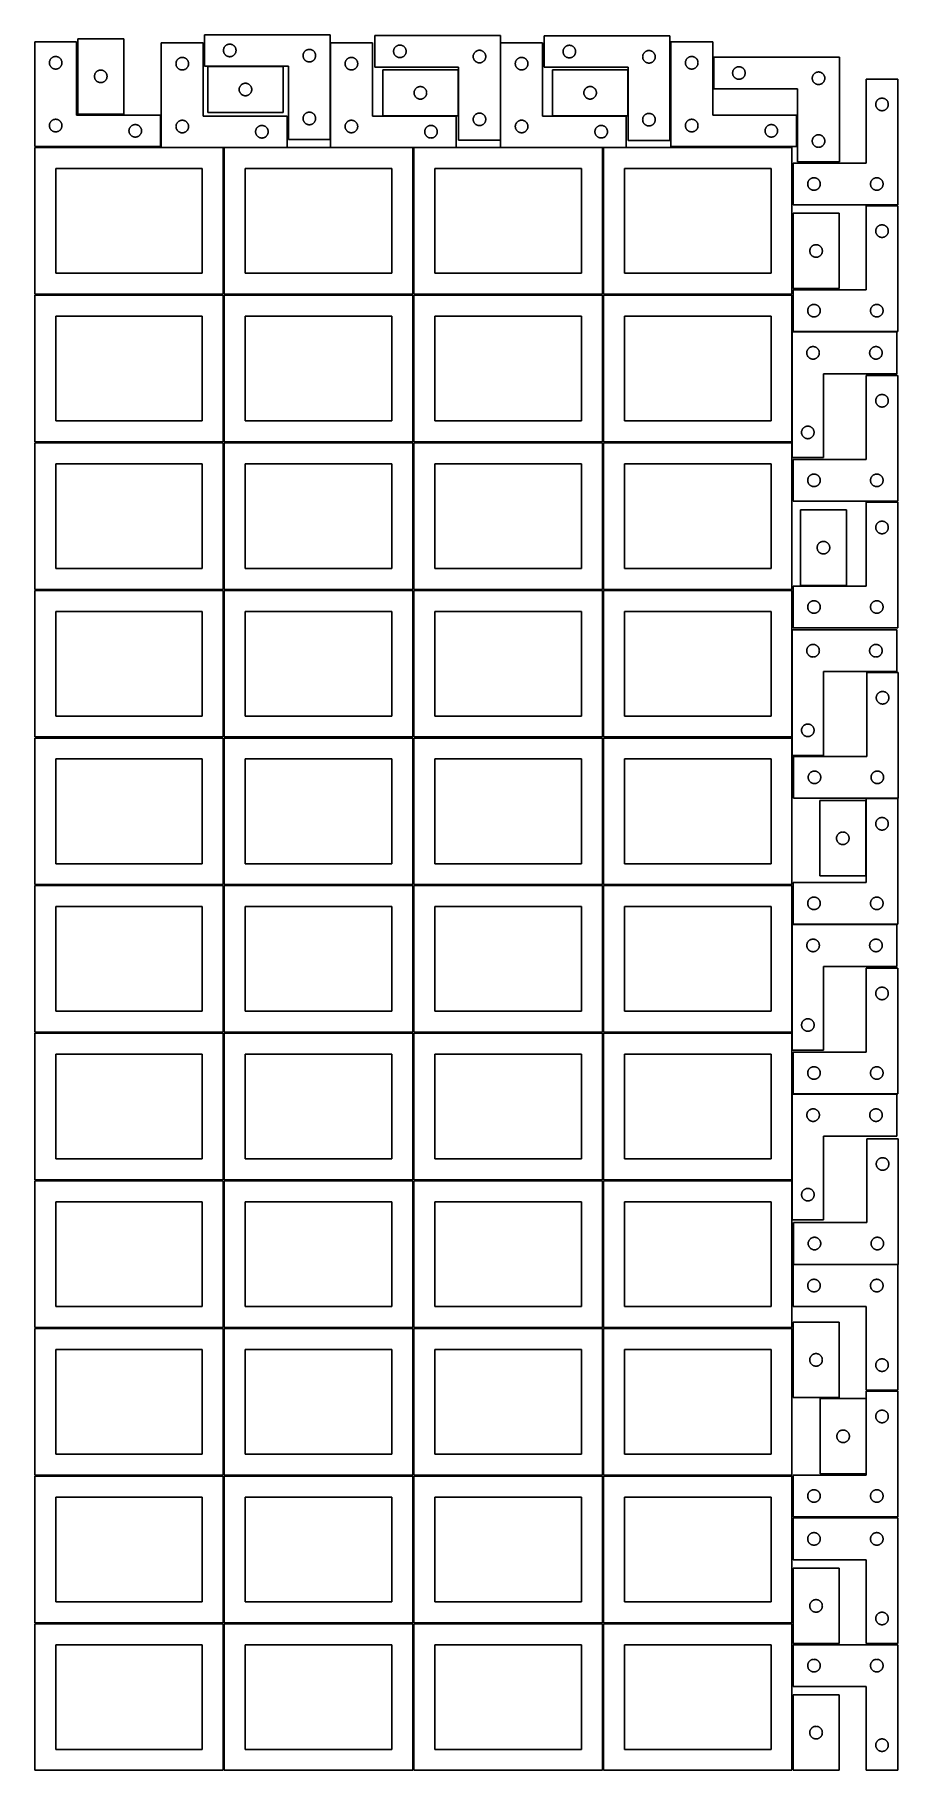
# Model space of a CAD drawing. Header units: millimetres. Extents: x 7 to 1243, y 7 to 2493.
import ezdxf

# ---------------------------------------------------------------- set-up
doc = ezdxf.new("R2010")
doc.units = ezdxf.units.MM
doc.layers.add('CUT', color=7, linetype='CONTINUOUS', true_color=0x000000)

msp = doc.modelspace()

# ---------------------------------------------------------------- linework, layer by layer
at = {"layer": 'CUT'}
for p, q in [((134.081235, 2487.800601), (68.081235, 2487.800601)), ((68.081235, 2487.800601), (68.081235, 2379.800601)), ((134.081235, 2379.800601), (134.081235, 2487.800601)), ((429.871454, 2493.487616), (249.871454, 2493.487616)), ((249.871454, 2493.487616), (249.871454, 2448.487616)), ((429.871454, 2343.487616), (429.871454, 2493.487616)), ((673.525019, 2492.186346), (493.525019, 2492.186346)), ((493.525019, 2492.186346), (493.525019, 2447.186346)), ((673.525019, 2342.186346), (673.525019, 2492.186346)), ((916.257044, 2491.799628), (736.257044, 2491.799628)), ((736.257044, 2491.799628), (736.257044, 2446.799628)), ((916.257044, 2341.799628), (916.257044, 2491.799628)), ((66.520933, 2483.251528), (6.520933, 2483.251528)), ((6.520933, 2483.251528), (6.520933, 2333.251528)), ((34.76512, 2462.078596), (35.346197, 2462.174532)), ((35.346197, 2462.174532), (35.932304, 2462.232259)), ((35.932304, 2462.232259), (36.520933, 2462.251528)), ((36.520933, 2462.251528), (37.109561, 2462.232259)), ((37.109561, 2462.232259), (37.695668, 2462.174532)), ((37.695668, 2462.174532), (38.276745, 2462.078596)), ((66.520933, 2378.251528), (66.520933, 2483.251528)), ((247.847898, 2481.943667), (187.847898, 2481.943667)), ((187.847898, 2481.943667), (187.847898, 2331.943667)), ((247.847898, 2376.943667), (247.847898, 2481.943667)), ((276.871454, 2470.987616), (276.890724, 2471.576244)), ((276.890724, 2470.398988), (276.871454, 2470.987616)), ((276.890724, 2471.576244), (276.948451, 2472.162352)), ((276.948451, 2469.81288), (276.890724, 2470.398988)), ((276.948451, 2472.162352), (277.044387, 2472.743429)), ((277.044387, 2469.231803), (276.948451, 2469.81288)), ((277.044387, 2472.743429), (277.178122, 2473.316987)), ((277.178122, 2468.658244), (277.044387, 2469.231803)), ((277.178122, 2473.316987), (277.349083, 2473.880571)), ((277.349083, 2468.094661), (277.178122, 2468.658244)), ((277.349083, 2473.880571), (277.556539, 2474.431767)), ((277.556539, 2467.543465), (277.349083, 2468.094661)), ((277.556539, 2474.431767), (277.7996, 2474.968214)), ((277.7996, 2467.007018), (277.556539, 2467.543465)), ((277.7996, 2474.968214), (278.077226, 2475.487616)), ((278.077226, 2466.487616), (277.7996, 2467.007018)), ((278.077226, 2475.487616), (278.388228, 2475.987748)), ((278.388228, 2465.987484), (278.077226, 2466.487616)), ((278.388228, 2475.987748), (278.731274, 2476.466469)), ((278.731274, 2465.508763), (278.388228, 2465.987484)), ((278.731274, 2476.466469), (279.104896, 2476.921728)), ((279.104896, 2465.053503), (278.731274, 2465.508763)), ((279.104896, 2476.921728), (279.507493, 2477.351577)), ((279.507493, 2464.623655), (279.104896, 2465.053503)), ((279.507493, 2477.351577), (279.937342, 2477.754174)), ((279.937342, 2464.221058), (279.507493, 2464.623655)), ((279.937342, 2477.754174), (280.392602, 2478.127796)), ((280.392602, 2463.847436), (279.937342, 2464.221058)), ((280.392602, 2478.127796), (280.871322, 2478.470842)), ((280.871322, 2463.504389), (280.392602, 2463.847436)), ((280.871322, 2478.470842), (281.371454, 2478.781844)), ((281.371454, 2463.193387), (280.871322, 2463.504389)), ((281.371454, 2478.781844), (281.890856, 2479.059471)), ((281.890856, 2462.915761), (281.371454, 2463.193387)), ((281.890856, 2479.059471), (282.427303, 2479.302532)), ((282.427303, 2462.6727), (281.890856, 2462.915761)), ((282.427303, 2479.302532), (282.978499, 2479.509987)), ((282.978499, 2462.465245), (282.427303, 2462.6727)), ((282.978499, 2479.509987), (283.542083, 2479.680948)), ((283.542083, 2462.294283), (282.978499, 2462.465245)), ((283.542083, 2479.680948), (284.115641, 2479.814683)), ((284.115641, 2462.160548), (283.542083, 2462.294283)), ((284.115641, 2479.814683), (284.696719, 2479.91062)), ((284.696719, 2462.064612), (284.115641, 2462.160548)), ((284.696719, 2479.91062), (285.282826, 2479.968346)), ((285.282826, 2479.968346), (285.871454, 2479.987616)), ((285.871454, 2479.987616), (286.460083, 2479.968346)), ((286.460083, 2479.968346), (287.04619, 2479.91062)), ((287.04619, 2479.91062), (287.627267, 2479.814683)), ((287.627267, 2462.160548), (287.04619, 2462.064612)), ((287.627267, 2479.814683), (288.200826, 2479.680948)), ((288.200826, 2462.294283), (287.627267, 2462.160548)), ((288.200826, 2479.680948), (288.76441, 2479.509987)), ((288.76441, 2462.465245), (288.200826, 2462.294283)), ((288.76441, 2479.509987), (289.315605, 2479.302532)), ((289.315605, 2462.6727), (288.76441, 2462.465245)), ((289.315605, 2479.302532), (289.852053, 2479.059471)), ((289.852053, 2462.915761), (289.315605, 2462.6727)), ((289.852053, 2479.059471), (290.371454, 2478.781844)), ((290.371454, 2463.193387), (289.852053, 2462.915761)), ((290.371454, 2478.781844), (290.871586, 2478.470842)), ((290.871586, 2463.504389), (290.371454, 2463.193387)), ((290.871586, 2478.470842), (291.350307, 2478.127796)), ((291.350307, 2463.847436), (290.871586, 2463.504389)), ((291.350307, 2478.127796), (291.805567, 2477.754174)), ((291.805567, 2464.221058), (291.350307, 2463.847436)), ((291.805567, 2477.754174), (292.235415, 2477.351577)), ((292.235415, 2464.623655), (291.805567, 2464.221058)), ((292.235415, 2477.351577), (292.638013, 2476.921728)), ((292.638013, 2465.053503), (292.235415, 2464.623655)), ((292.638013, 2476.921728), (293.011634, 2476.466469)), ((293.011634, 2465.508763), (292.638013, 2465.053503)), ((293.011634, 2476.466469), (293.354681, 2475.987748)), ((293.354681, 2465.987484), (293.011634, 2465.508763)), ((293.354681, 2475.987748), (293.665683, 2475.487616)), ((293.665683, 2466.487616), (293.354681, 2465.987484)), ((293.665683, 2475.487616), (293.943309, 2474.968214)), ((293.943309, 2467.007018), (293.665683, 2466.487616)), ((293.943309, 2474.968214), (294.18637, 2474.431767)), ((294.18637, 2467.543465), (293.943309, 2467.007018)), ((294.18637, 2474.431767), (294.393826, 2473.880571)), ((294.393826, 2468.094661), (294.18637, 2467.543465)), ((294.393826, 2473.880571), (294.564787, 2473.316987)), ((294.564787, 2468.658244), (294.393826, 2468.094661)), ((294.564787, 2473.316987), (294.698522, 2472.743429)), ((294.698522, 2469.231803), (294.564787, 2468.658244)), ((294.698522, 2472.743429), (294.794458, 2472.162352)), ((294.794458, 2469.81288), (294.698522, 2469.231803)), ((294.794458, 2472.162352), (294.852185, 2471.576244)), ((294.852185, 2470.398988), (294.794458, 2469.81288)), ((294.852185, 2471.576244), (294.871454, 2470.987616)), ((294.871454, 2470.987616), (294.852185, 2470.398988)), ((390.871454, 2463.487616), (390.890724, 2464.076244)), ((390.890724, 2462.898988), (390.871454, 2463.487616)), ((390.890724, 2464.076244), (390.948451, 2464.662352)), ((390.948451, 2462.31288), (390.890724, 2462.898988)), ((390.948451, 2464.662352), (391.044387, 2465.243429)), ((391.044387, 2461.731803), (390.948451, 2462.31288)), ((391.044387, 2465.243429), (391.178122, 2465.816987)), ((391.178122, 2465.816987), (391.349083, 2466.380571)), ((391.349083, 2466.380571), (391.556539, 2466.931767)), ((391.556539, 2466.931767), (391.7996, 2467.468214)), ((391.7996, 2467.468214), (392.077226, 2467.987616)), ((392.077226, 2467.987616), (392.388228, 2468.487748)), ((392.388228, 2468.487748), (392.731274, 2468.966469)), ((392.731274, 2468.966469), (393.104896, 2469.421728)), ((393.104896, 2469.421728), (393.507493, 2469.851577)), ((393.507493, 2469.851577), (393.937342, 2470.254174)), ((393.937342, 2470.254174), (394.392602, 2470.627796)), ((394.392602, 2470.627796), (394.871322, 2470.970842)), ((394.871322, 2470.970842), (395.371454, 2471.281844)), ((395.371454, 2471.281844), (395.890856, 2471.559471)), ((395.890856, 2471.559471), (396.427303, 2471.802532)), ((396.427303, 2471.802532), (396.978499, 2472.009987)), ((396.978499, 2472.009987), (397.542083, 2472.180948)), ((397.542083, 2472.180948), (398.115641, 2472.314683)), ((398.115641, 2472.314683), (398.696719, 2472.41062)), ((398.696719, 2472.41062), (399.282826, 2472.468346)), ((399.282826, 2472.468346), (399.871454, 2472.487616)), ((399.871454, 2472.487616), (400.460083, 2472.468346)), ((400.460083, 2472.468346), (401.04619, 2472.41062)), ((401.04619, 2472.41062), (401.627267, 2472.314683)), ((401.627267, 2472.314683), (402.200826, 2472.180948)), ((402.200826, 2472.180948), (402.76441, 2472.009987)), ((402.76441, 2472.009987), (403.315605, 2471.802532)), ((403.315605, 2471.802532), (403.852053, 2471.559471)), ((403.852053, 2471.559471), (404.371454, 2471.281844)), ((404.371454, 2471.281844), (404.871586, 2470.970842)), ((404.871586, 2470.970842), (405.350307, 2470.627796)), ((405.350307, 2470.627796), (405.805567, 2470.254174)), ((405.805567, 2470.254174), (406.235415, 2469.851577)), ((406.235415, 2469.851577), (406.638013, 2469.421728)), ((406.638013, 2469.421728), (407.011634, 2468.966469)), ((407.011634, 2468.966469), (407.354681, 2468.487748)), ((407.354681, 2468.487748), (407.665683, 2467.987616)), ((407.665683, 2467.987616), (407.943309, 2467.468214)), ((407.943309, 2467.468214), (408.18637, 2466.931767)), ((408.18637, 2466.931767), (408.393826, 2466.380571)), ((408.393826, 2466.380571), (408.564787, 2465.816987)), ((408.564787, 2465.816987), (408.698522, 2465.243429)), ((408.698522, 2465.243429), (408.794458, 2464.662352)), ((408.794458, 2462.31288), (408.698522, 2461.731803)), ((408.794458, 2464.662352), (408.852185, 2464.076244)), ((408.852185, 2462.898988), (408.794458, 2462.31288)), ((408.852185, 2464.076244), (408.871454, 2463.487616)), ((408.871454, 2463.487616), (408.852185, 2462.898988)), ((490.086484, 2481.965395), (430.086484, 2481.965395)), ((430.086484, 2481.965395), (430.086484, 2331.965395)), ((490.086484, 2376.965395), (490.086484, 2481.965395)), ((520.525019, 2469.686346), (520.544289, 2470.274974)), ((520.544289, 2469.097718), (520.525019, 2469.686346)), ((520.544289, 2470.274974), (520.602015, 2470.861082)), ((520.602015, 2468.511611), (520.544289, 2469.097718)), ((520.602015, 2470.861082), (520.697951, 2471.442159)), ((520.697951, 2467.930533), (520.602015, 2468.511611)), ((520.697951, 2471.442159), (520.831686, 2472.015718)), ((520.831686, 2467.356975), (520.697951, 2467.930533)), ((520.831686, 2472.015718), (521.002648, 2472.579301)), ((521.002648, 2466.793391), (520.831686, 2467.356975)), ((521.002648, 2472.579301), (521.210103, 2473.130497)), ((521.210103, 2466.242195), (521.002648, 2466.793391)), ((521.210103, 2473.130497), (521.453164, 2473.666945)), ((521.453164, 2465.705748), (521.210103, 2466.242195)), ((521.453164, 2473.666945), (521.73079, 2474.186346)), ((521.73079, 2465.186346), (521.453164, 2465.705748)), ((521.73079, 2474.186346), (522.041792, 2474.686478)), ((522.041792, 2464.686214), (521.73079, 2465.186346)), ((522.041792, 2474.686478), (522.384839, 2475.165199)), ((522.384839, 2464.207493), (522.041792, 2464.686214)), ((522.384839, 2475.165199), (522.758461, 2475.620459)), ((522.758461, 2463.752234), (522.384839, 2464.207493)), ((522.758461, 2475.620459), (523.161058, 2476.050307)), ((523.161058, 2463.322385), (522.758461, 2463.752234)), ((523.161058, 2476.050307), (523.590906, 2476.452905)), ((523.590906, 2462.919788), (523.161058, 2463.322385)), ((523.590906, 2476.452905), (524.046166, 2476.826526)), ((524.046166, 2462.546166), (523.590906, 2462.919788)), ((524.046166, 2476.826526), (524.524887, 2477.169573)), ((524.524887, 2462.20312), (524.046166, 2462.546166)), ((524.524887, 2477.169573), (525.025019, 2477.480575)), ((525.025019, 2461.892118), (524.524887, 2462.20312)), ((525.025019, 2477.480575), (525.544421, 2477.758201)), ((525.544421, 2477.758201), (526.080868, 2478.001262)), ((526.080868, 2478.001262), (526.632064, 2478.208717)), ((526.632064, 2478.208717), (527.195647, 2478.379679)), ((527.195647, 2478.379679), (527.769206, 2478.513414)), ((527.769206, 2478.513414), (528.350283, 2478.60935)), ((528.350283, 2478.60935), (528.936391, 2478.667077)), ((528.936391, 2478.667077), (529.525019, 2478.686346)), ((529.525019, 2478.686346), (530.113647, 2478.667077)), ((530.113647, 2478.667077), (530.699755, 2478.60935)), ((530.699755, 2478.60935), (531.280832, 2478.513414)), ((531.280832, 2478.513414), (531.85439, 2478.379679)), ((531.85439, 2478.379679), (532.417974, 2478.208717)), ((532.417974, 2478.208717), (532.96917, 2478.001262)), ((532.96917, 2478.001262), (533.505617, 2477.758201)), ((533.505617, 2477.758201), (534.025019, 2477.480575)), ((534.025019, 2477.480575), (534.525151, 2477.169573)), ((534.525151, 2462.20312), (534.025019, 2461.892118)), ((534.525151, 2477.169573), (535.003872, 2476.826526)), ((535.003872, 2462.546166), (534.525151, 2462.20312)), ((535.003872, 2476.826526), (535.459131, 2476.452905)), ((535.459131, 2462.919788), (535.003872, 2462.546166)), ((535.459131, 2476.452905), (535.88898, 2476.050307)), ((535.88898, 2463.322385), (535.459131, 2462.919788)), ((535.88898, 2476.050307), (536.291577, 2475.620459)), ((536.291577, 2463.752234), (535.88898, 2463.322385)), ((536.291577, 2475.620459), (536.665199, 2475.165199)), ((536.665199, 2464.207493), (536.291577, 2463.752234)), ((536.665199, 2475.165199), (537.008245, 2474.686478)), ((537.008245, 2464.686214), (536.665199, 2464.207493)), ((537.008245, 2474.686478), (537.319247, 2474.186346)), ((537.319247, 2465.186346), (537.008245, 2464.686214)), ((537.319247, 2474.186346), (537.596873, 2473.666945)), ((537.596873, 2465.705748), (537.319247, 2465.186346)), ((537.596873, 2473.666945), (537.839935, 2473.130497)), ((537.839935, 2466.242195), (537.596873, 2465.705748)), ((537.839935, 2473.130497), (538.04739, 2472.579301)), ((538.04739, 2466.793391), (537.839935, 2466.242195)), ((538.04739, 2472.579301), (538.218351, 2472.015718)), ((538.218351, 2467.356975), (538.04739, 2466.793391)), ((538.218351, 2472.015718), (538.352086, 2471.442159)), ((538.352086, 2467.930533), (538.218351, 2467.356975)), ((538.352086, 2471.442159), (538.448023, 2470.861082)), ((538.448023, 2468.511611), (538.352086, 2467.930533)), ((538.448023, 2470.861082), (538.505749, 2470.274974)), ((538.505749, 2469.097718), (538.448023, 2468.511611)), ((538.505749, 2470.274974), (538.525019, 2469.686346)), ((538.525019, 2469.686346), (538.505749, 2469.097718)), ((634.525019, 2462.186346), (634.544289, 2462.774974)), ((634.544289, 2461.597718), (634.525019, 2462.186346)), ((634.544289, 2462.774974), (634.602015, 2463.361082)), ((634.602015, 2463.361082), (634.697951, 2463.942159)), ((634.697951, 2463.942159), (634.831686, 2464.515718)), ((634.831686, 2464.515718), (635.002648, 2465.079301)), ((635.002648, 2465.079301), (635.210103, 2465.630497)), ((635.210103, 2465.630497), (635.453164, 2466.166945)), ((635.453164, 2466.166945), (635.73079, 2466.686346)), ((635.73079, 2466.686346), (636.041792, 2467.186478)), ((636.041792, 2467.186478), (636.384839, 2467.665199)), ((636.384839, 2467.665199), (636.758461, 2468.120459)), ((636.758461, 2468.120459), (637.161058, 2468.550307)), ((637.161058, 2468.550307), (637.590906, 2468.952905)), ((637.590906, 2468.952905), (638.046166, 2469.326526)), ((638.046166, 2469.326526), (638.524887, 2469.669573)), ((638.524887, 2469.669573), (639.025019, 2469.980575)), ((639.025019, 2469.980575), (639.544421, 2470.258201)), ((639.544421, 2470.258201), (640.080868, 2470.501262)), ((640.080868, 2470.501262), (640.632064, 2470.708717)), ((640.632064, 2470.708717), (641.195647, 2470.879679)), ((641.195647, 2470.879679), (641.769206, 2471.013414)), ((641.769206, 2471.013414), (642.350283, 2471.10935)), ((642.350283, 2471.10935), (642.936391, 2471.167077)), ((642.936391, 2471.167077), (643.525019, 2471.186346)), ((643.525019, 2471.186346), (644.113647, 2471.167077)), ((644.113647, 2471.167077), (644.699755, 2471.10935)), ((644.699755, 2471.10935), (645.280832, 2471.013414)), ((645.280832, 2471.013414), (645.85439, 2470.879679)), ((645.85439, 2470.879679), (646.417974, 2470.708717)), ((646.417974, 2470.708717), (646.96917, 2470.501262)), ((646.96917, 2470.501262), (647.505617, 2470.258201)), ((647.505617, 2470.258201), (648.025019, 2469.980575)), ((648.025019, 2469.980575), (648.525151, 2469.669573)), ((648.525151, 2469.669573), (649.003872, 2469.326526)), ((649.003872, 2469.326526), (649.459131, 2468.952905)), ((649.459131, 2468.952905), (649.88898, 2468.550307)), ((649.88898, 2468.550307), (650.291577, 2468.120459)), ((650.291577, 2468.120459), (650.665199, 2467.665199)), ((650.665199, 2467.665199), (651.008245, 2467.186478)), ((651.008245, 2467.186478), (651.319247, 2466.686346)), ((651.319247, 2466.686346), (651.596873, 2466.166945)), ((651.596873, 2466.166945), (651.839935, 2465.630497)), ((651.839935, 2465.630497), (652.04739, 2465.079301)), ((652.04739, 2465.079301), (652.218351, 2464.515718)), ((652.218351, 2464.515718), (652.352086, 2463.942159)), ((652.352086, 2463.942159), (652.448023, 2463.361082)), ((652.448023, 2463.361082), (652.505749, 2462.774974)), ((652.505749, 2462.774974), (652.525019, 2462.186346)), ((652.525019, 2462.186346), (652.505749, 2461.597718)), ((733.857877, 2481.992251), (673.857877, 2481.992251)), ((673.857877, 2481.992251), (673.857877, 2331.992251)), ((733.857877, 2376.992251), (733.857877, 2481.992251)), ((763.257044, 2469.299628), (763.276314, 2469.888256)), ((763.276314, 2468.710999), (763.257044, 2469.299628)), ((763.276314, 2469.888256), (763.33404, 2470.474363)), ((763.33404, 2468.124892), (763.276314, 2468.710999)), ((763.33404, 2470.474363), (763.429976, 2471.05544)), ((763.429976, 2467.543815), (763.33404, 2468.124892)), ((763.429976, 2471.05544), (763.563712, 2471.628999)), ((763.563712, 2466.970256), (763.429976, 2467.543815)), ((763.563712, 2471.628999), (763.734673, 2472.192583)), ((763.734673, 2466.406672), (763.563712, 2466.970256)), ((763.734673, 2472.192583), (763.942128, 2472.743778)), ((763.942128, 2465.855477), (763.734673, 2466.406672)), ((763.942128, 2472.743778), (764.185189, 2473.280226)), ((764.185189, 2465.319029), (763.942128, 2465.855477)), ((764.185189, 2473.280226), (764.462815, 2473.799628)), ((764.462815, 2464.799628), (764.185189, 2465.319029)), ((764.462815, 2473.799628), (764.773817, 2474.29976)), ((764.773817, 2464.299495), (764.462815, 2464.799628)), ((764.773817, 2474.29976), (765.116864, 2474.77848)), ((765.116864, 2463.820775), (764.773817, 2464.299495)), ((765.116864, 2474.77848), (765.490486, 2475.23374)), ((765.490486, 2463.365515), (765.116864, 2463.820775)), ((765.490486, 2475.23374), (765.893083, 2475.663589)), ((765.893083, 2462.935667), (765.490486, 2463.365515)), ((765.893083, 2475.663589), (766.322932, 2476.066186)), ((766.322932, 2462.533069), (765.893083, 2462.935667)), ((766.322932, 2476.066186), (766.778191, 2476.439808)), ((766.778191, 2462.159447), (766.322932, 2462.533069)), ((766.778191, 2476.439808), (767.256912, 2476.782854)), ((767.256912, 2461.816401), (766.778191, 2462.159447)), ((767.256912, 2476.782854), (767.757044, 2477.093856)), ((767.757044, 2477.093856), (768.276446, 2477.371482)), ((768.276446, 2477.371482), (768.812893, 2477.614543)), ((768.812893, 2477.614543), (769.364089, 2477.821999)), ((769.364089, 2477.821999), (769.927673, 2477.99296)), ((769.927673, 2477.99296), (770.501231, 2478.126695)), ((770.501231, 2478.126695), (771.082308, 2478.222631)), ((771.082308, 2478.222631), (771.668416, 2478.280358)), ((771.668416, 2478.280358), (772.257044, 2478.299628)), ((772.257044, 2478.299628), (772.845672, 2478.280358)), ((772.845672, 2478.280358), (773.43178, 2478.222631)), ((773.43178, 2478.222631), (774.012857, 2478.126695)), ((774.012857, 2478.126695), (774.586415, 2477.99296)), ((774.586415, 2477.99296), (775.149999, 2477.821999)), ((775.149999, 2477.821999), (775.701195, 2477.614543)), ((775.701195, 2477.614543), (776.237642, 2477.371482)), ((776.237642, 2477.371482), (776.757044, 2477.093856)), ((776.757044, 2477.093856), (777.257176, 2476.782854)), ((777.257176, 2476.782854), (777.735897, 2476.439808)), ((777.735897, 2462.159447), (777.257176, 2461.816401)), ((777.735897, 2476.439808), (778.191156, 2476.066186)), ((778.191156, 2462.533069), (777.735897, 2462.159447)), ((778.191156, 2476.066186), (778.621005, 2475.663589)), ((778.621005, 2462.935667), (778.191156, 2462.533069)), ((778.621005, 2475.663589), (779.023602, 2475.23374)), ((779.023602, 2463.365515), (778.621005, 2462.935667)), ((779.023602, 2475.23374), (779.397224, 2474.77848)), ((779.397224, 2463.820775), (779.023602, 2463.365515)), ((779.397224, 2474.77848), (779.74027, 2474.29976)), ((779.74027, 2464.299495), (779.397224, 2463.820775)), ((779.74027, 2474.29976), (780.051273, 2473.799628)), ((780.051273, 2464.799628), (779.74027, 2464.299495)), ((780.051273, 2473.799628), (780.328899, 2473.280226)), ((780.328899, 2465.319029), (780.051273, 2464.799628)), ((780.328899, 2473.280226), (780.57196, 2472.743778)), ((780.57196, 2465.855477), (780.328899, 2465.319029)), ((780.57196, 2472.743778), (780.779415, 2472.192583)), ((780.779415, 2466.406672), (780.57196, 2465.855477)), ((780.779415, 2472.192583), (780.950376, 2471.628999)), ((780.950376, 2466.970256), (780.779415, 2466.406672)), ((780.950376, 2471.628999), (781.084111, 2471.05544)), ((781.084111, 2467.543815), (780.950376, 2466.970256)), ((781.084111, 2471.05544), (781.180048, 2470.474363)), ((781.180048, 2468.124892), (781.084111, 2467.543815)), ((781.180048, 2470.474363), (781.237774, 2469.888256)), ((781.237774, 2468.710999), (781.180048, 2468.124892)), ((781.237774, 2469.888256), (781.257044, 2469.299628)), ((781.257044, 2469.299628), (781.237774, 2468.710999)), ((877.257044, 2461.799628), (877.276314, 2462.388256)), ((877.276314, 2462.388256), (877.33404, 2462.974363)), ((877.33404, 2462.974363), (877.429976, 2463.55544)), ((877.429976, 2463.55544), (877.563712, 2464.128999)), ((877.563712, 2464.128999), (877.734673, 2464.692583)), ((877.734673, 2464.692583), (877.942128, 2465.243778)), ((877.942128, 2465.243778), (878.185189, 2465.780226)), ((878.185189, 2465.780226), (878.462815, 2466.299628)), ((878.462815, 2466.299628), (878.773817, 2466.79976)), ((878.773817, 2466.79976), (879.116864, 2467.27848)), ((879.116864, 2467.27848), (879.490486, 2467.73374)), ((879.490486, 2467.73374), (879.893083, 2468.163589)), ((879.893083, 2468.163589), (880.322932, 2468.566186)), ((880.322932, 2468.566186), (880.778191, 2468.939808)), ((880.778191, 2468.939808), (881.256912, 2469.282854)), ((881.256912, 2469.282854), (881.757044, 2469.593856)), ((881.757044, 2469.593856), (882.276446, 2469.871482)), ((882.276446, 2469.871482), (882.812893, 2470.114543)), ((882.812893, 2470.114543), (883.364089, 2470.321999)), ((883.364089, 2470.321999), (883.927673, 2470.49296)), ((883.927673, 2470.49296), (884.501231, 2470.626695)), ((884.501231, 2470.626695), (885.082308, 2470.722631)), ((885.082308, 2470.722631), (885.668416, 2470.780358)), ((885.668416, 2470.780358), (886.257044, 2470.799628)), ((886.257044, 2470.799628), (886.845672, 2470.780358)), ((886.845672, 2470.780358), (887.43178, 2470.722631)), ((887.43178, 2470.722631), (888.012857, 2470.626695)), ((888.012857, 2470.626695), (888.586415, 2470.49296)), ((888.586415, 2470.49296), (889.149999, 2470.321999)), ((889.149999, 2470.321999), (889.701195, 2470.114543)), ((889.701195, 2470.114543), (890.237642, 2469.871482)), ((890.237642, 2469.871482), (890.757044, 2469.593856)), ((890.757044, 2469.593856), (891.257176, 2469.282854)), ((891.257176, 2469.282854), (891.735897, 2468.939808)), ((891.735897, 2468.939808), (892.191156, 2468.566186)), ((892.191156, 2468.566186), (892.621005, 2468.163589)), ((892.621005, 2468.163589), (893.023602, 2467.73374)), ((893.023602, 2467.73374), (893.397224, 2467.27848)), ((893.397224, 2467.27848), (893.74027, 2466.79976)), ((893.74027, 2466.79976), (894.051273, 2466.299628)), ((894.051273, 2466.299628), (894.328899, 2465.780226)), ((894.328899, 2465.780226), (894.57196, 2465.243778)), ((894.57196, 2465.243778), (894.779415, 2464.692583)), ((894.779415, 2464.692583), (894.950376, 2464.128999)), ((894.950376, 2464.128999), (895.084111, 2463.55544)), ((895.084111, 2463.55544), (895.180048, 2462.974363)), ((895.180048, 2462.974363), (895.237774, 2462.388256)), ((895.237774, 2462.388256), (895.257044, 2461.799628)), ((977.521299, 2483.251528), (917.521299, 2483.251528)), ((917.521299, 2483.251528), (917.521299, 2333.251528)), ((945.765486, 2462.078596), (946.346563, 2462.174532)), ((946.346563, 2462.174532), (946.932671, 2462.232259)), ((946.932671, 2462.232259), (947.521299, 2462.251528)), ((947.521299, 2462.251528), (948.109927, 2462.232259)), ((948.109927, 2462.232259), (948.696034, 2462.174532)), ((948.696034, 2462.174532), (949.277112, 2462.078596)), ((977.521299, 2378.251528), (977.521299, 2483.251528)), ((27.520933, 2453.251528), (27.540202, 2453.840156)), ((27.540202, 2452.6629), (27.520933, 2453.251528)), ((27.540202, 2453.840156), (27.597929, 2454.426264)), ((27.597929, 2452.076793), (27.540202, 2452.6629)), ((27.597929, 2454.426264), (27.693865, 2455.007341)), ((27.693865, 2451.495715), (27.597929, 2452.076793)), ((27.693865, 2455.007341), (27.8276, 2455.5809)), ((27.8276, 2450.922157), (27.693865, 2451.495715)), ((27.8276, 2455.5809), (27.998561, 2456.144483)), ((27.998561, 2450.358573), (27.8276, 2450.922157)), ((27.998561, 2456.144483), (28.206017, 2456.695679)), ((28.206017, 2449.807377), (27.998561, 2450.358573)), ((28.206017, 2456.695679), (28.449078, 2457.232127)), ((28.449078, 2449.27093), (28.206017, 2449.807377)), ((28.449078, 2457.232127), (28.726704, 2457.751528)), ((28.726704, 2448.751528), (28.449078, 2449.27093)), ((28.726704, 2457.751528), (29.037706, 2458.25166)), ((29.037706, 2448.251396), (28.726704, 2448.751528)), ((29.037706, 2458.25166), (29.380752, 2458.730381)), ((29.380752, 2447.772675), (29.037706, 2448.251396)), ((29.380752, 2458.730381), (29.754374, 2459.185641)), ((29.754374, 2447.317416), (29.380752, 2447.772675)), ((29.754374, 2459.185641), (30.156972, 2459.615489)), ((30.156972, 2446.887567), (29.754374, 2447.317416)), ((30.156972, 2459.615489), (30.58682, 2460.018087)), ((30.58682, 2446.48497), (30.156972, 2446.887567)), ((30.58682, 2460.018087), (31.04208, 2460.391708)), ((31.04208, 2446.111348), (30.58682, 2446.48497)), ((31.04208, 2460.391708), (31.5208, 2460.734755)), ((31.5208, 2445.768302), (31.04208, 2446.111348)), ((31.5208, 2460.734755), (32.020933, 2461.045757)), ((32.020933, 2445.4573), (31.5208, 2445.768302)), ((32.020933, 2461.045757), (32.540334, 2461.323383)), ((32.540334, 2445.179674), (32.020933, 2445.4573)), ((32.540334, 2461.323383), (33.076782, 2461.566444)), ((33.076782, 2444.936613), (32.540334, 2445.179674)), ((33.076782, 2461.566444), (33.627977, 2461.773899)), ((33.627977, 2444.729157), (33.076782, 2444.936613)), ((33.627977, 2461.773899), (34.191561, 2461.944861)), ((34.191561, 2444.558196), (33.627977, 2444.729157)), ((34.191561, 2461.944861), (34.76512, 2462.078596)), ((34.76512, 2444.424461), (34.191561, 2444.558196)), ((35.346197, 2444.328525), (34.76512, 2444.424461)), ((35.932304, 2444.270798), (35.346197, 2444.328525)), ((36.520933, 2444.251528), (35.932304, 2444.270798)), ((37.109561, 2444.270798), (36.520933, 2444.251528)), ((37.695668, 2444.328525), (37.109561, 2444.270798)), ((38.276745, 2444.424461), (37.695668, 2444.328525)), ((38.276745, 2462.078596), (38.850304, 2461.944861)), ((38.850304, 2444.558196), (38.276745, 2444.424461)), ((38.850304, 2461.944861), (39.413888, 2461.773899)), ((39.413888, 2444.729157), (38.850304, 2444.558196)), ((39.413888, 2461.773899), (39.965083, 2461.566444)), ((39.965083, 2444.936613), (39.413888, 2444.729157)), ((39.965083, 2461.566444), (40.501531, 2461.323383)), ((40.501531, 2445.179674), (39.965083, 2444.936613)), ((40.501531, 2461.323383), (41.020933, 2461.045757)), ((41.020933, 2445.4573), (40.501531, 2445.179674)), ((41.020933, 2461.045757), (41.521065, 2460.734755)), ((41.521065, 2445.768302), (41.020933, 2445.4573)), ((41.521065, 2460.734755), (41.999785, 2460.391708)), ((41.999785, 2446.111348), (41.521065, 2445.768302)), ((41.999785, 2460.391708), (42.455045, 2460.018087)), ((42.455045, 2446.48497), (41.999785, 2446.111348)), ((42.455045, 2460.018087), (42.884894, 2459.615489)), ((42.884894, 2446.887567), (42.455045, 2446.48497)), ((42.884894, 2459.615489), (43.287491, 2459.185641)), ((43.287491, 2447.317416), (42.884894, 2446.887567)), ((43.287491, 2459.185641), (43.661113, 2458.730381)), ((43.661113, 2447.772675), (43.287491, 2447.317416)), ((43.661113, 2458.730381), (44.004159, 2458.25166)), ((44.004159, 2448.251396), (43.661113, 2447.772675)), ((44.004159, 2458.25166), (44.315161, 2457.751528)), ((44.315161, 2448.751528), (44.004159, 2448.251396)), ((44.315161, 2457.751528), (44.592787, 2457.232127)), ((44.592787, 2449.27093), (44.315161, 2448.751528)), ((44.592787, 2457.232127), (44.835848, 2456.695679)), ((44.835848, 2449.807377), (44.592787, 2449.27093)), ((44.835848, 2456.695679), (45.043304, 2456.144483)), ((45.043304, 2450.358573), (44.835848, 2449.807377)), ((45.043304, 2456.144483), (45.214265, 2455.5809)), ((45.214265, 2450.922157), (45.043304, 2450.358573)), ((45.214265, 2455.5809), (45.348, 2455.007341)), ((45.348, 2451.495715), (45.214265, 2450.922157)), ((45.348, 2455.007341), (45.443936, 2454.426264)), ((45.443936, 2452.076793), (45.348, 2451.495715)), ((45.443936, 2454.426264), (45.501663, 2453.840156)), ((45.501663, 2452.6629), (45.443936, 2452.076793)), ((45.501663, 2453.840156), (45.520933, 2453.251528)), ((45.520933, 2453.251528), (45.501663, 2452.6629)), ((92.558863, 2436.693557), (92.766319, 2437.244752)), ((92.766319, 2437.244752), (93.00938, 2437.7812)), ((93.00938, 2437.7812), (93.287006, 2438.300601)), ((93.287006, 2438.300601), (93.598008, 2438.800733)), ((93.598008, 2438.800733), (93.941055, 2439.279454)), ((93.941055, 2439.279454), (94.314676, 2439.734714)), ((94.314676, 2439.734714), (94.717274, 2440.164562)), ((94.717274, 2440.164562), (95.147122, 2440.56716)), ((95.147122, 2440.56716), (95.602382, 2440.940781)), ((95.602382, 2440.940781), (96.081103, 2441.283828)), ((96.081103, 2441.283828), (96.581235, 2441.59483)), ((96.581235, 2441.59483), (97.100636, 2441.872456)), ((97.100636, 2441.872456), (97.637084, 2442.115517)), ((97.637084, 2442.115517), (98.188279, 2442.322972)), ((98.188279, 2442.322972), (98.751863, 2442.493934)), ((98.751863, 2442.493934), (99.325422, 2442.627669)), ((99.325422, 2442.627669), (99.906499, 2442.723605)), ((99.906499, 2442.723605), (100.492606, 2442.781332)), ((100.492606, 2442.781332), (101.081235, 2442.800601)), ((101.081235, 2442.800601), (101.669863, 2442.781332)), ((101.669863, 2442.781332), (102.25597, 2442.723605)), ((102.25597, 2442.723605), (102.837048, 2442.627669)), ((102.837048, 2442.627669), (103.410606, 2442.493934)), ((103.410606, 2442.493934), (103.97419, 2442.322972)), ((103.97419, 2442.322972), (104.525386, 2442.115517)), ((104.525386, 2442.115517), (105.061833, 2441.872456)), ((105.061833, 2441.872456), (105.581235, 2441.59483)), ((105.581235, 2441.59483), (106.081367, 2441.283828)), ((106.081367, 2441.283828), (106.560087, 2440.940781)), ((106.560087, 2440.940781), (107.015347, 2440.56716)), ((107.015347, 2440.56716), (107.445196, 2440.164562)), ((107.445196, 2440.164562), (107.847793, 2439.734714)), ((107.847793, 2439.734714), (108.221415, 2439.279454)), ((108.221415, 2439.279454), (108.564461, 2438.800733)), ((108.564461, 2438.800733), (108.875463, 2438.300601)), ((108.875463, 2438.300601), (109.153089, 2437.7812)), ((109.153089, 2437.7812), (109.39615, 2437.244752)), ((109.39615, 2437.244752), (109.603606, 2436.693557)), ((208.847898, 2451.943667), (208.867168, 2452.532295)), ((208.867168, 2451.355039), (208.847898, 2451.943667)), ((208.867168, 2452.532295), (208.924894, 2453.118403)), ((208.924894, 2450.768931), (208.867168, 2451.355039)), ((208.924894, 2453.118403), (209.02083, 2453.69948)), ((209.02083, 2450.187854), (208.924894, 2450.768931)), ((209.02083, 2453.69948), (209.154565, 2454.273038)), ((209.154565, 2449.614296), (209.02083, 2450.187854)), ((209.154565, 2454.273038), (209.325527, 2454.836622)), ((209.325527, 2449.050712), (209.154565, 2449.614296)), ((209.325527, 2454.836622), (209.532982, 2455.387818)), ((209.532982, 2448.499516), (209.325527, 2449.050712)), ((209.532982, 2455.387818), (209.776043, 2455.924265)), ((209.776043, 2447.963069), (209.532982, 2448.499516)), ((209.776043, 2455.924265), (210.053669, 2456.443667)), ((210.053669, 2447.443667), (209.776043, 2447.963069)), ((210.053669, 2456.443667), (210.364671, 2456.943799)), ((210.364671, 2446.943535), (210.053669, 2447.443667)), ((210.364671, 2456.943799), (210.707718, 2457.42252)), ((210.707718, 2446.464814), (210.364671, 2446.943535)), ((210.707718, 2457.42252), (211.08134, 2457.877779)), ((211.08134, 2446.009555), (210.707718, 2446.464814)), ((211.08134, 2457.877779), (211.483937, 2458.307628)), ((211.483937, 2445.579706), (211.08134, 2446.009555)), ((211.483937, 2458.307628), (211.913786, 2458.710225)), ((211.913786, 2445.177109), (211.483937, 2445.579706)), ((211.913786, 2458.710225), (212.369045, 2459.083847)), ((212.369045, 2444.803487), (211.913786, 2445.177109)), ((212.369045, 2459.083847), (212.847766, 2459.426893)), ((212.847766, 2444.46044), (212.369045, 2444.803487)), ((212.847766, 2459.426893), (213.347898, 2459.737896)), ((213.347898, 2444.149438), (212.847766, 2444.46044)), ((213.347898, 2459.737896), (213.8673, 2460.015522)), ((213.8673, 2443.871812), (213.347898, 2444.149438)), ((213.8673, 2460.015522), (214.403747, 2460.258583)), ((214.403747, 2443.628751), (213.8673, 2443.871812)), ((214.403747, 2460.258583), (214.954943, 2460.466038)), ((214.954943, 2443.421296), (214.403747, 2443.628751)), ((214.954943, 2460.466038), (215.518526, 2460.636999)), ((215.518526, 2443.250335), (214.954943, 2443.421296)), ((215.518526, 2460.636999), (216.092085, 2460.770734)), ((216.092085, 2443.116599), (215.518526, 2443.250335)), ((216.092085, 2460.770734), (216.673162, 2460.866671)), ((216.673162, 2443.020663), (216.092085, 2443.116599)), ((216.673162, 2460.866671), (217.25927, 2460.924397)), ((217.25927, 2442.962937), (216.673162, 2443.020663)), ((217.25927, 2460.924397), (217.847898, 2460.943667)), ((217.847898, 2442.943667), (217.25927, 2442.962937)), ((217.847898, 2460.943667), (218.436526, 2460.924397)), ((218.436526, 2442.962937), (217.847898, 2442.943667)), ((218.436526, 2460.924397), (219.022634, 2460.866671)), ((219.022634, 2443.020663), (218.436526, 2442.962937)), ((219.022634, 2460.866671), (219.603711, 2460.770734)), ((219.603711, 2443.116599), (219.022634, 2443.020663)), ((219.603711, 2460.770734), (220.177269, 2460.636999)), ((220.177269, 2443.250335), (219.603711, 2443.116599)), ((220.177269, 2460.636999), (220.740853, 2460.466038)), ((220.740853, 2443.421296), (220.177269, 2443.250335)), ((220.740853, 2460.466038), (221.292049, 2460.258583)), ((221.292049, 2443.628751), (220.740853, 2443.421296)), ((221.292049, 2460.258583), (221.828496, 2460.015522)), ((221.828496, 2443.871812), (221.292049, 2443.628751)), ((221.828496, 2460.015522), (222.347898, 2459.737896)), ((222.347898, 2444.149438), (221.828496, 2443.871812)), ((222.347898, 2459.737896), (222.84803, 2459.426893)), ((222.84803, 2444.46044), (222.347898, 2444.149438)), ((222.84803, 2459.426893), (223.326751, 2459.083847)), ((223.326751, 2444.803487), (222.84803, 2444.46044)), ((223.326751, 2459.083847), (223.78201, 2458.710225)), ((223.78201, 2445.177109), (223.326751, 2444.803487)), ((223.78201, 2458.710225), (224.211859, 2458.307628)), ((224.211859, 2445.579706), (223.78201, 2445.177109)), ((224.211859, 2458.307628), (224.614456, 2457.877779)), ((224.614456, 2446.009555), (224.211859, 2445.579706)), ((224.614456, 2457.877779), (224.988078, 2457.42252)), ((224.988078, 2446.464814), (224.614456, 2446.009555)), ((224.988078, 2457.42252), (225.331124, 2456.943799)), ((225.331124, 2446.943535), (224.988078, 2446.464814)), ((225.331124, 2456.943799), (225.642127, 2456.443667)), ((225.642127, 2447.443667), (225.331124, 2446.943535)), ((225.642127, 2456.443667), (225.919753, 2455.924265)), ((225.919753, 2447.963069), (225.642127, 2447.443667)), ((225.919753, 2455.924265), (226.162814, 2455.387818)), ((226.162814, 2448.499516), (225.919753, 2447.963069)), ((226.162814, 2455.387818), (226.370269, 2454.836622)), ((226.370269, 2449.050712), (226.162814, 2448.499516)), ((226.370269, 2454.836622), (226.54123, 2454.273038)), ((226.54123, 2449.614296), (226.370269, 2449.050712)), ((226.54123, 2454.273038), (226.674965, 2453.69948)), ((226.674965, 2450.187854), (226.54123, 2449.614296)), ((226.674965, 2453.69948), (226.770902, 2453.118403)), ((226.770902, 2450.768931), (226.674965, 2450.187854)), ((226.770902, 2453.118403), (226.828628, 2452.532295)), ((226.828628, 2451.355039), (226.770902, 2450.768931)), ((226.828628, 2452.532295), (226.847898, 2451.943667)), ((226.847898, 2451.943667), (226.828628, 2451.355039)), ((249.871454, 2448.487616), (369.871454, 2448.487616)), ((362.355037, 2447.978094), (254.355037, 2447.978094)), ((254.355037, 2447.978094), (254.355037, 2381.978094)), ((285.282826, 2462.006886), (284.696719, 2462.064612)), ((285.871454, 2461.987616), (285.282826, 2462.006886)), ((286.460083, 2462.006886), (285.871454, 2461.987616)), ((287.04619, 2462.064612), (286.460083, 2462.006886)), ((362.355037, 2381.978094), (362.355037, 2447.978094)), ((369.871454, 2448.487616), (369.871454, 2343.487616)), ((391.178122, 2461.158244), (391.044387, 2461.731803)), ((391.349083, 2460.594661), (391.178122, 2461.158244)), ((391.556539, 2460.043465), (391.349083, 2460.594661)), ((391.7996, 2459.507018), (391.556539, 2460.043465)), ((392.077226, 2458.987616), (391.7996, 2459.507018)), ((392.388228, 2458.487484), (392.077226, 2458.987616)), ((392.731274, 2458.008763), (392.388228, 2458.487484)), ((393.104896, 2457.553503), (392.731274, 2458.008763)), ((393.507493, 2457.123655), (393.104896, 2457.553503)), ((393.937342, 2456.721058), (393.507493, 2457.123655)), ((394.392602, 2456.347436), (393.937342, 2456.721058)), ((394.871322, 2456.004389), (394.392602, 2456.347436)), ((395.371454, 2455.693387), (394.871322, 2456.004389)), ((395.890856, 2455.415761), (395.371454, 2455.693387)), ((396.427303, 2455.1727), (395.890856, 2455.415761)), ((396.978499, 2454.965245), (396.427303, 2455.1727)), ((397.542083, 2454.794283), (396.978499, 2454.965245)), ((398.115641, 2454.660548), (397.542083, 2454.794283)), ((398.696719, 2454.564612), (398.115641, 2454.660548)), ((399.282826, 2454.506886), (398.696719, 2454.564612)), ((399.871454, 2454.487616), (399.282826, 2454.506886)), ((400.460083, 2454.506886), (399.871454, 2454.487616)), ((401.04619, 2454.564612), (400.460083, 2454.506886)), ((401.627267, 2454.660548), (401.04619, 2454.564612)), ((402.200826, 2454.794283), (401.627267, 2454.660548)), ((402.76441, 2454.965245), (402.200826, 2454.794283)), ((403.315605, 2455.1727), (402.76441, 2454.965245)), ((403.852053, 2455.415761), (403.315605, 2455.1727)), ((404.371454, 2455.693387), (403.852053, 2455.415761)), ((404.871586, 2456.004389), (404.371454, 2455.693387)), ((405.350307, 2456.347436), (404.871586, 2456.004389)), ((405.805567, 2456.721058), (405.350307, 2456.347436)), ((406.235415, 2457.123655), (405.805567, 2456.721058)), ((406.638013, 2457.553503), (406.235415, 2457.123655)), ((407.011634, 2458.008763), (406.638013, 2457.553503)), ((407.354681, 2458.487484), (407.011634, 2458.008763)), ((407.665683, 2458.987616), (407.354681, 2458.487484)), ((407.943309, 2459.507018), (407.665683, 2458.987616)), ((408.18637, 2460.043465), (407.943309, 2459.507018)), ((408.393826, 2460.594661), (408.18637, 2460.043465)), ((408.564787, 2461.158244), (408.393826, 2460.594661)), ((408.698522, 2461.731803), (408.564787, 2461.158244)), ((451.086484, 2451.965395), (451.105754, 2452.554024)), ((451.105754, 2451.376767), (451.086484, 2451.965395)), ((451.105754, 2452.554024), (451.163481, 2453.140131)), ((451.163481, 2450.79066), (451.105754, 2451.376767)), ((451.163481, 2453.140131), (451.259417, 2453.721208)), ((451.259417, 2450.209583), (451.163481, 2450.79066)), ((451.259417, 2453.721208), (451.393152, 2454.294767)), ((451.393152, 2449.636024), (451.259417, 2450.209583)), ((451.393152, 2454.294767), (451.564113, 2454.858351)), ((451.564113, 2449.07244), (451.393152, 2449.636024)), ((451.564113, 2454.858351), (451.771569, 2455.409546)), ((451.771569, 2448.521245), (451.564113, 2449.07244)), ((451.771569, 2455.409546), (452.01463, 2455.945994)), ((452.01463, 2447.984797), (451.771569, 2448.521245)), ((452.01463, 2455.945994), (452.292256, 2456.465395)), ((452.292256, 2447.465395), (452.01463, 2447.984797)), ((452.292256, 2456.465395), (452.603258, 2456.965528)), ((452.603258, 2446.965263), (452.292256, 2447.465395)), ((452.603258, 2456.965528), (452.946304, 2457.444248)), ((452.946304, 2446.486543), (452.603258, 2446.965263)), ((452.946304, 2457.444248), (453.319926, 2457.899508)), ((453.319926, 2446.031283), (452.946304, 2446.486543)), ((453.319926, 2457.899508), (453.722523, 2458.329357)), ((453.722523, 2445.601434), (453.319926, 2446.031283)), ((453.722523, 2458.329357), (454.152372, 2458.731954)), ((454.152372, 2445.198837), (453.722523, 2445.601434)), ((454.152372, 2458.731954), (454.607631, 2459.105576)), ((454.607631, 2444.825215), (454.152372, 2445.198837)), ((454.607631, 2459.105576), (455.086352, 2459.448622)), ((455.086352, 2444.482169), (454.607631, 2444.825215)), ((455.086352, 2459.448622), (455.586484, 2459.759624)), ((455.586484, 2444.171167), (455.086352, 2444.482169)), ((455.586484, 2459.759624), (456.105886, 2460.03725)), ((456.105886, 2443.893541), (455.586484, 2444.171167)), ((456.105886, 2460.03725), (456.642333, 2460.280311)), ((456.642333, 2443.65048), (456.105886, 2443.893541)), ((456.642333, 2460.280311), (457.193529, 2460.487767)), ((457.193529, 2443.443024), (456.642333, 2443.65048)), ((457.193529, 2460.487767), (457.757113, 2460.658728)), ((457.757113, 2443.272063), (457.193529, 2443.443024)), ((457.757113, 2460.658728), (458.330671, 2460.792463)), ((458.330671, 2443.138328), (457.757113, 2443.272063)), ((458.330671, 2460.792463), (458.911749, 2460.888399)), ((458.911749, 2443.042392), (458.330671, 2443.138328)), ((458.911749, 2460.888399), (459.497856, 2460.946126)), ((459.497856, 2442.984665), (458.911749, 2443.042392)), ((459.497856, 2460.946126), (460.086484, 2460.965395)), ((460.086484, 2442.965395), (459.497856, 2442.984665)), ((460.086484, 2460.965395), (460.675112, 2460.946126)), ((460.675112, 2442.984665), (460.086484, 2442.965395)), ((460.675112, 2460.946126), (461.26122, 2460.888399)), ((461.26122, 2443.042392), (460.675112, 2442.984665)), ((461.26122, 2460.888399), (461.842297, 2460.792463)), ((461.842297, 2443.138328), (461.26122, 2443.042392)), ((461.842297, 2460.792463), (462.415856, 2460.658728)), ((462.415856, 2443.272063), (461.842297, 2443.138328)), ((462.415856, 2460.658728), (462.979439, 2460.487767)), ((462.979439, 2443.443024), (462.415856, 2443.272063)), ((462.979439, 2460.487767), (463.530635, 2460.280311)), ((463.530635, 2443.65048), (462.979439, 2443.443024)), ((463.530635, 2460.280311), (464.067083, 2460.03725)), ((464.067083, 2443.893541), (463.530635, 2443.65048)), ((464.067083, 2460.03725), (464.586484, 2459.759624)), ((464.586484, 2444.171167), (464.067083, 2443.893541)), ((464.586484, 2459.759624), (465.086616, 2459.448622)), ((465.086616, 2444.482169), (464.586484, 2444.171167)), ((465.086616, 2459.448622), (465.565337, 2459.105576)), ((465.565337, 2444.825215), (465.086616, 2444.482169)), ((465.565337, 2459.105576), (466.020597, 2458.731954)), ((466.020597, 2445.198837), (465.565337, 2444.825215)), ((466.020597, 2458.731954), (466.450445, 2458.329357)), ((466.450445, 2445.601434), (466.020597, 2445.198837)), ((466.450445, 2458.329357), (466.853043, 2457.899508)), ((466.853043, 2446.031283), (466.450445, 2445.601434)), ((466.853043, 2457.899508), (467.226664, 2457.444248)), ((467.226664, 2446.486543), (466.853043, 2446.031283)), ((467.226664, 2457.444248), (467.569711, 2456.965528)), ((467.569711, 2446.965263), (467.226664, 2446.486543)), ((467.569711, 2456.965528), (467.880713, 2456.465395)), ((467.880713, 2447.465395), (467.569711, 2446.965263)), ((467.880713, 2456.465395), (468.158339, 2455.945994)), ((468.158339, 2447.984797), (467.880713, 2447.465395)), ((468.158339, 2455.945994), (468.4014, 2455.409546)), ((468.4014, 2448.521245), (468.158339, 2447.984797)), ((468.4014, 2455.409546), (468.608855, 2454.858351)), ((468.608855, 2449.07244), (468.4014, 2448.521245)), ((468.608855, 2454.858351), (468.779817, 2454.294767)), ((468.779817, 2449.636024), (468.608855, 2449.07244)), ((468.779817, 2454.294767), (468.913552, 2453.721208)), ((468.913552, 2450.209583), (468.779817, 2449.636024)), ((468.913552, 2453.721208), (469.009488, 2453.140131)), ((469.009488, 2450.79066), (468.913552, 2450.209583)), ((469.009488, 2453.140131), (469.067215, 2452.554024)), ((469.067215, 2451.376767), (469.009488, 2450.79066)), ((469.067215, 2452.554024), (469.086484, 2451.965395)), ((469.086484, 2451.965395), (469.067215, 2451.376767)), ((493.525019, 2447.186346), (613.525019, 2447.186346)), ((612.893489, 2443.188055), (504.893489, 2443.188055)), ((504.893489, 2443.188055), (504.893489, 2377.188055)), ((525.544421, 2461.614492), (525.025019, 2461.892118)), ((526.080868, 2461.371431), (525.544421, 2461.614492)), ((526.632064, 2461.163975), (526.080868, 2461.371431)), ((527.195647, 2460.993014), (526.632064, 2461.163975)), ((527.769206, 2460.859279), (527.195647, 2460.993014)), ((528.350283, 2460.763343), (527.769206, 2460.859279)), ((528.936391, 2460.705616), (528.350283, 2460.763343)), ((529.525019, 2460.686346), (528.936391, 2460.705616)), ((530.113647, 2460.705616), (529.525019, 2460.686346)), ((530.699755, 2460.763343), (530.113647, 2460.705616)), ((531.280832, 2460.859279), (530.699755, 2460.763343)), ((531.85439, 2460.993014), (531.280832, 2460.859279)), ((532.417974, 2461.163975), (531.85439, 2460.993014)), ((532.96917, 2461.371431), (532.417974, 2461.163975)), ((533.505617, 2461.614492), (532.96917, 2461.371431)), ((534.025019, 2461.892118), (533.505617, 2461.614492)), ((612.893489, 2377.188055), (612.893489, 2443.188055)), ((613.525019, 2447.186346), (613.525019, 2342.186346)), ((634.602015, 2461.011611), (634.544289, 2461.597718)), ((634.697951, 2460.430533), (634.602015, 2461.011611)), ((634.831686, 2459.856975), (634.697951, 2460.430533)), ((635.002648, 2459.293391), (634.831686, 2459.856975)), ((635.210103, 2458.742195), (635.002648, 2459.293391)), ((635.453164, 2458.205748), (635.210103, 2458.742195)), ((635.73079, 2457.686346), (635.453164, 2458.205748)), ((636.041792, 2457.186214), (635.73079, 2457.686346)), ((636.384839, 2456.707493), (636.041792, 2457.186214)), ((636.758461, 2456.252234), (636.384839, 2456.707493)), ((637.161058, 2455.822385), (636.758461, 2456.252234)), ((637.590906, 2455.419788), (637.161058, 2455.822385)), ((638.046166, 2455.046166), (637.590906, 2455.419788)), ((638.524887, 2454.70312), (638.046166, 2455.046166)), ((639.025019, 2454.392118), (638.524887, 2454.70312)), ((639.544421, 2454.114492), (639.025019, 2454.392118)), ((640.080868, 2453.871431), (639.544421, 2454.114492)), ((640.632064, 2453.663975), (640.080868, 2453.871431)), ((641.195647, 2453.493014), (640.632064, 2453.663975)), ((641.769206, 2453.359279), (641.195647, 2453.493014)), ((642.350283, 2453.263343), (641.769206, 2453.359279)), ((642.936391, 2453.205616), (642.350283, 2453.263343)), ((643.525019, 2453.186346), (642.936391, 2453.205616)), ((644.113647, 2453.205616), (643.525019, 2453.186346)), ((644.699755, 2453.263343), (644.113647, 2453.205616)), ((645.280832, 2453.359279), (644.699755, 2453.263343)), ((645.85439, 2453.493014), (645.280832, 2453.359279)), ((646.417974, 2453.663975), (645.85439, 2453.493014)), ((646.96917, 2453.871431), (646.417974, 2453.663975)), ((647.505617, 2454.114492), (646.96917, 2453.871431)), ((648.025019, 2454.392118), (647.505617, 2454.114492)), ((648.525151, 2454.70312), (648.025019, 2454.392118)), ((649.003872, 2455.046166), (648.525151, 2454.70312)), ((649.459131, 2455.419788), (649.003872, 2455.046166)), ((649.88898, 2455.822385), (649.459131, 2455.419788)), ((650.291577, 2456.252234), (649.88898, 2455.822385)), ((650.665199, 2456.707493), (650.291577, 2456.252234)), ((651.008245, 2457.186214), (650.665199, 2456.707493)), ((651.319247, 2457.686346), (651.008245, 2457.186214)), ((651.596873, 2458.205748), (651.319247, 2457.686346)), ((651.839935, 2458.742195), (651.596873, 2458.205748)), ((652.04739, 2459.293391), (651.839935, 2458.742195)), ((652.218351, 2459.856975), (652.04739, 2459.293391)), ((652.352086, 2460.430533), (652.218351, 2459.856975)), ((652.448023, 2461.011611), (652.352086, 2460.430533)), ((652.505749, 2461.597718), (652.448023, 2461.011611)), ((694.857877, 2451.992251), (694.877147, 2452.580879)), ((694.877147, 2451.403623), (694.857877, 2451.992251)), ((694.877147, 2452.580879), (694.934873, 2453.166987)), ((694.934873, 2450.817515), (694.877147, 2451.403623)), ((694.934873, 2453.166987), (695.03081, 2453.748064)), ((695.03081, 2450.236438), (694.934873, 2450.817515)), ((695.03081, 2453.748064), (695.164545, 2454.321622)), ((695.164545, 2449.66288), (695.03081, 2450.236438)), ((695.164545, 2454.321622), (695.335506, 2454.885206)), ((695.335506, 2449.099296), (695.164545, 2449.66288)), ((695.335506, 2454.885206), (695.542961, 2455.436402)), ((695.542961, 2448.5481), (695.335506, 2449.099296)), ((695.542961, 2455.436402), (695.786022, 2455.972849)), ((695.786022, 2448.011653), (695.542961, 2448.5481)), ((695.786022, 2455.972849), (696.063648, 2456.492251)), ((696.063648, 2447.492251), (695.786022, 2448.011653)), ((696.063648, 2456.492251), (696.374651, 2456.992383)), ((696.374651, 2446.992119), (696.063648, 2447.492251)), ((696.374651, 2456.992383), (696.717697, 2457.471104)), ((696.717697, 2446.513398), (696.374651, 2446.992119)), ((696.717697, 2457.471104), (697.091319, 2457.926363)), ((697.091319, 2446.058139), (696.717697, 2446.513398)), ((697.091319, 2457.926363), (697.493916, 2458.356212)), ((697.493916, 2445.62829), (697.091319, 2446.058139)), ((697.493916, 2458.356212), (697.923765, 2458.758809)), ((697.923765, 2445.225693), (697.493916, 2445.62829)), ((697.923765, 2458.758809), (698.379024, 2459.132431)), ((698.379024, 2444.852071), (697.923765, 2445.225693)), ((698.379024, 2459.132431), (698.857745, 2459.475477)), ((698.857745, 2444.509024), (698.379024, 2444.852071)), ((698.857745, 2459.475477), (699.357877, 2459.78648)), ((699.357877, 2444.198022), (698.857745, 2444.509024)), ((699.357877, 2459.78648), (699.877279, 2460.064106)), ((699.877279, 2443.920396), (699.357877, 2444.198022)), ((699.877279, 2460.064106), (700.413726, 2460.307167)), ((700.413726, 2443.677335), (699.877279, 2443.920396)), ((700.413726, 2460.307167), (700.964922, 2460.514622)), ((700.964922, 2443.46988), (700.413726, 2443.677335)), ((700.964922, 2460.514622), (701.528506, 2460.685583)), ((701.528506, 2443.298919), (700.964922, 2443.46988)), ((701.528506, 2460.685583), (702.102064, 2460.819318)), ((702.102064, 2443.165183), (701.528506, 2443.298919)), ((702.102064, 2460.819318), (702.683141, 2460.915255)), ((702.683141, 2443.069247), (702.102064, 2443.165183)), ((702.683141, 2460.915255), (703.269249, 2460.972981)), ((703.269249, 2443.011521), (702.683141, 2443.069247)), ((703.269249, 2460.972981), (703.857877, 2460.992251)), ((703.857877, 2442.992251), (703.269249, 2443.011521)), ((703.857877, 2460.992251), (704.446505, 2460.972981)), ((704.446505, 2443.011521), (703.857877, 2442.992251)), ((704.446505, 2460.972981), (705.032613, 2460.915255)), ((705.032613, 2443.069247), (704.446505, 2443.011521)), ((705.032613, 2460.915255), (705.61369, 2460.819318)), ((705.61369, 2443.165183), (705.032613, 2443.069247)), ((705.61369, 2460.819318), (706.187249, 2460.685583)), ((706.187249, 2443.298919), (705.61369, 2443.165183)), ((706.187249, 2460.685583), (706.750832, 2460.514622)), ((706.750832, 2443.46988), (706.187249, 2443.298919)), ((706.750832, 2460.514622), (707.302028, 2460.307167)), ((707.302028, 2443.677335), (706.750832, 2443.46988)), ((707.302028, 2460.307167), (707.838475, 2460.064106)), ((707.838475, 2443.920396), (707.302028, 2443.677335)), ((707.838475, 2460.064106), (708.357877, 2459.78648)), ((708.357877, 2444.198022), (707.838475, 2443.920396)), ((708.357877, 2459.78648), (708.858009, 2459.475477)), ((708.858009, 2444.509024), (708.357877, 2444.198022)), ((708.858009, 2459.475477), (709.33673, 2459.132431)), ((709.33673, 2444.852071), (708.858009, 2444.509024)), ((709.33673, 2459.132431), (709.791989, 2458.758809)), ((709.791989, 2445.225693), (709.33673, 2444.852071)), ((709.791989, 2458.758809), (710.221838, 2458.356212)), ((710.221838, 2445.62829), (709.791989, 2445.225693)), ((710.221838, 2458.356212), (710.624435, 2457.926363)), ((710.624435, 2446.058139), (710.221838, 2445.62829)), ((710.624435, 2457.926363), (710.998057, 2457.471104)), ((710.998057, 2446.513398), (710.624435, 2446.058139)), ((710.998057, 2457.471104), (711.341104, 2456.992383)), ((711.341104, 2446.992119), (710.998057, 2446.513398)), ((711.341104, 2456.992383), (711.652106, 2456.492251)), ((711.652106, 2447.492251), (711.341104, 2446.992119)), ((711.652106, 2456.492251), (711.929732, 2455.972849)), ((711.929732, 2448.011653), (711.652106, 2447.492251)), ((711.929732, 2455.972849), (712.172793, 2455.436402)), ((712.172793, 2448.5481), (711.929732, 2448.011653)), ((712.172793, 2455.436402), (712.380248, 2454.885206)), ((712.380248, 2449.099296), (712.172793, 2448.5481)), ((712.380248, 2454.885206), (712.55121, 2454.321622)), ((712.55121, 2449.66288), (712.380248, 2449.099296)), ((712.55121, 2454.321622), (712.684945, 2453.748064)), ((712.684945, 2450.236438), (712.55121, 2449.66288)), ((712.684945, 2453.748064), (712.780881, 2453.166987)), ((712.780881, 2450.817515), (712.684945, 2450.236438)), ((712.780881, 2453.166987), (712.838607, 2452.580879)), ((712.838607, 2451.403623), (712.780881, 2450.817515)), ((712.838607, 2452.580879), (712.857877, 2451.992251)), ((712.857877, 2451.992251), (712.838607, 2451.403623)), ((736.257044, 2446.799628), (856.257044, 2446.799628)), ((856.02551, 2443.252505), (748.02551, 2443.252505)), ((748.02551, 2443.252505), (748.02551, 2377.252505)), ((767.757044, 2461.505399), (767.256912, 2461.816401)), ((768.276446, 2461.227773), (767.757044, 2461.505399)), ((768.812893, 2460.984712), (768.276446, 2461.227773)), ((769.364089, 2460.777256), (768.812893, 2460.984712)), ((769.927673, 2460.606295), (769.364089, 2460.777256)), ((770.501231, 2460.47256), (769.927673, 2460.606295)), ((771.082308, 2460.376624), (770.501231, 2460.47256)), ((771.668416, 2460.318897), (771.082308, 2460.376624)), ((772.257044, 2460.299628), (771.668416, 2460.318897)), ((772.845672, 2460.318897), (772.257044, 2460.299628)), ((773.43178, 2460.376624), (772.845672, 2460.318897)), ((774.012857, 2460.47256), (773.43178, 2460.376624)), ((774.586415, 2460.606295), (774.012857, 2460.47256)), ((775.149999, 2460.777256), (774.586415, 2460.606295)), ((775.701195, 2460.984712), (775.149999, 2460.777256)), ((776.237642, 2461.227773), (775.701195, 2460.984712)), ((776.757044, 2461.505399), (776.237642, 2461.227773)), ((777.257176, 2461.816401), (776.757044, 2461.505399)), ((856.02551, 2377.252505), (856.02551, 2443.252505)), ((856.257044, 2446.799628), (856.257044, 2341.799628)), ((877.276314, 2461.210999), (877.257044, 2461.799628)), ((877.33404, 2460.624892), (877.276314, 2461.210999)), ((877.429976, 2460.043815), (877.33404, 2460.624892)), ((877.563712, 2459.470256), (877.429976, 2460.043815)), ((877.734673, 2458.906672), (877.563712, 2459.470256)), ((877.942128, 2458.355477), (877.734673, 2458.906672)), ((878.185189, 2457.819029), (877.942128, 2458.355477)), ((878.462815, 2457.299628), (878.185189, 2457.819029)), ((878.773817, 2456.799495), (878.462815, 2457.299628)), ((879.116864, 2456.320775), (878.773817, 2456.799495)), ((879.490486, 2455.865515), (879.116864, 2456.320775)), ((879.893083, 2455.435667), (879.490486, 2455.865515)), ((880.322932, 2455.033069), (879.893083, 2455.435667)), ((880.778191, 2454.659447), (880.322932, 2455.033069)), ((881.256912, 2454.316401), (880.778191, 2454.659447)), ((881.757044, 2454.005399), (881.256912, 2454.316401)), ((882.276446, 2453.727773), (881.757044, 2454.005399)), ((882.812893, 2453.484712), (882.276446, 2453.727773)), ((883.364089, 2453.277256), (882.812893, 2453.484712)), ((883.927673, 2453.106295), (883.364089, 2453.277256)), ((884.501231, 2452.97256), (883.927673, 2453.106295)), ((885.082308, 2452.876624), (884.501231, 2452.97256)), ((885.668416, 2452.818897), (885.082308, 2452.876624)), ((886.257044, 2452.799628), (885.668416, 2452.818897)), ((886.845672, 2452.818897), (886.257044, 2452.799628)), ((887.43178, 2452.876624), (886.845672, 2452.818897)), ((888.012857, 2452.97256), (887.43178, 2452.876624)), ((888.586415, 2453.106295), (888.012857, 2452.97256)), ((889.149999, 2453.277256), (888.586415, 2453.106295)), ((889.701195, 2453.484712), (889.149999, 2453.277256)), ((890.237642, 2453.727773), (889.701195, 2453.484712)), ((890.757044, 2454.005399), (890.237642, 2453.727773)), ((891.257176, 2454.316401), (890.757044, 2454.005399)), ((891.735897, 2454.659447), (891.257176, 2454.316401)), ((892.191156, 2455.033069), (891.735897, 2454.659447)), ((892.621005, 2455.435667), (892.191156, 2455.033069)), ((893.023602, 2455.865515), (892.621005, 2455.435667)), ((893.397224, 2456.320775), (893.023602, 2455.865515)), ((893.74027, 2456.799495), (893.397224, 2456.320775)), ((894.051273, 2457.299628), (893.74027, 2456.799495)), ((894.328899, 2457.819029), (894.051273, 2457.299628)), ((894.57196, 2458.355477), (894.328899, 2457.819029)), ((894.779415, 2458.906672), (894.57196, 2458.355477)), ((894.950376, 2459.470256), (894.779415, 2458.906672)), ((895.084111, 2460.043815), (894.950376, 2459.470256)), ((895.180048, 2460.624892), (895.084111, 2460.043815)), ((895.237774, 2461.210999), (895.180048, 2460.624892)), ((895.257044, 2461.799628), (895.237774, 2461.210999)), ((938.521299, 2453.251528), (938.540568, 2453.840156)), ((938.540568, 2452.6629), (938.521299, 2453.251528)), ((938.540568, 2453.840156), (938.598295, 2454.426264)), ((938.598295, 2452.076793), (938.540568, 2452.6629)), ((938.598295, 2454.426264), (938.694231, 2455.007341)), ((938.694231, 2451.495715), (938.598295, 2452.076793)), ((938.694231, 2455.007341), (938.827966, 2455.5809)), ((938.827966, 2450.922157), (938.694231, 2451.495715)), ((938.827966, 2455.5809), (938.998928, 2456.144483)), ((938.998928, 2450.358573), (938.827966, 2450.922157)), ((938.998928, 2456.144483), (939.206383, 2456.695679)), ((939.206383, 2449.807377), (938.998928, 2450.358573)), ((939.206383, 2456.695679), (939.449444, 2457.232127)), ((939.449444, 2449.27093), (939.206383, 2449.807377)), ((939.449444, 2457.232127), (939.72707, 2457.751528)), ((939.72707, 2448.751528), (939.449444, 2449.27093)), ((939.72707, 2457.751528), (940.038072, 2458.25166)), ((940.038072, 2448.251396), (939.72707, 2448.751528)), ((940.038072, 2458.25166), (940.381119, 2458.730381)), ((940.381119, 2447.772675), (940.038072, 2448.251396)), ((940.381119, 2458.730381), (940.75474, 2459.185641)), ((940.75474, 2447.317416), (940.381119, 2447.772675)), ((940.75474, 2459.185641), (941.157338, 2459.615489)), ((941.157338, 2446.887567), (940.75474, 2447.317416)), ((941.157338, 2459.615489), (941.587186, 2460.018087)), ((941.587186, 2446.48497), (941.157338, 2446.887567)), ((941.587186, 2460.018087), (942.042446, 2460.391708)), ((942.042446, 2446.111348), (941.587186, 2446.48497)), ((942.042446, 2460.391708), (942.521167, 2460.734755)), ((942.521167, 2445.768302), (942.042446, 2446.111348)), ((942.521167, 2460.734755), (943.021299, 2461.045757)), ((943.021299, 2445.4573), (942.521167, 2445.768302)), ((943.021299, 2461.045757), (943.540701, 2461.323383)), ((943.540701, 2445.179674), (943.021299, 2445.4573)), ((943.540701, 2461.323383), (944.077148, 2461.566444)), ((944.077148, 2444.936613), (943.540701, 2445.179674)), ((944.077148, 2461.566444), (944.628344, 2461.773899)), ((944.628344, 2444.729157), (944.077148, 2444.936613)), ((944.628344, 2461.773899), (945.191927, 2461.944861)), ((945.191927, 2444.558196), (944.628344, 2444.729157)), ((945.191927, 2461.944861), (945.765486, 2462.078596)), ((945.765486, 2444.424461), (945.191927, 2444.558196)), ((946.346563, 2444.328525), (945.765486, 2444.424461)), ((946.932671, 2444.270798), (946.346563, 2444.328525)), ((947.521299, 2444.251528), (946.932671, 2444.270798)), ((948.109927, 2444.270798), (947.521299, 2444.251528)), ((948.696034, 2444.328525), (948.109927, 2444.270798)), ((949.277112, 2444.424461), (948.696034, 2444.328525)), ((949.277112, 2462.078596), (949.85067, 2461.944861)), ((949.85067, 2444.558196), (949.277112, 2444.424461)), ((949.85067, 2461.944861), (950.414254, 2461.773899)), ((950.414254, 2444.729157), (949.85067, 2444.558196)), ((950.414254, 2461.773899), (950.96545, 2461.566444)), ((950.96545, 2444.936613), (950.414254, 2444.729157)), ((950.96545, 2461.566444), (951.501897, 2461.323383)), ((951.501897, 2445.179674), (950.96545, 2444.936613)), ((951.501897, 2461.323383), (952.021299, 2461.045757)), ((952.021299, 2445.4573), (951.501897, 2445.179674)), ((952.021299, 2461.045757), (952.521431, 2460.734755)), ((952.521431, 2445.768302), (952.021299, 2445.4573)), ((952.521431, 2460.734755), (953.000152, 2460.391708)), ((953.000152, 2446.111348), (952.521431, 2445.768302)), ((953.000152, 2460.391708), (953.455411, 2460.018087)), ((953.455411, 2446.48497), (953.000152, 2446.111348)), ((953.455411, 2460.018087), (953.88526, 2459.615489)), ((953.88526, 2446.887567), (953.455411, 2446.48497)), ((953.88526, 2459.615489), (954.287857, 2459.185641)), ((954.287857, 2447.317416), (953.88526, 2446.887567)), ((954.287857, 2459.185641), (954.661479, 2458.730381)), ((954.661479, 2447.772675), (954.287857, 2447.317416)), ((954.661479, 2458.730381), (955.004525, 2458.25166)), ((955.004525, 2448.251396), (954.661479, 2447.772675)), ((955.004525, 2458.25166), (955.315527, 2457.751528)), ((955.315527, 2448.751528), (955.004525, 2448.251396)), ((955.315527, 2457.751528), (955.593153, 2457.232127)), ((955.593153, 2449.27093), (955.315527, 2448.751528)), ((955.593153, 2457.232127), (955.836215, 2456.695679)), ((955.836215, 2449.807377), (955.593153, 2449.27093)), ((955.836215, 2456.695679), (956.04367, 2456.144483)), ((956.04367, 2450.358573), (955.836215, 2449.807377)), ((956.04367, 2456.144483), (956.214631, 2455.5809)), ((956.214631, 2450.922157), (956.04367, 2450.358573)), ((956.214631, 2455.5809), (956.348366, 2455.007341)), ((956.348366, 2451.495715), (956.214631, 2450.922157)), ((956.348366, 2455.007341), (956.444303, 2454.426264)), ((956.444303, 2452.076793), (956.348366, 2451.495715)), ((956.444303, 2454.426264), (956.502029, 2453.840156)), ((956.502029, 2452.6629), (956.444303, 2452.076793)), ((956.502029, 2453.840156), (956.521299, 2453.251528)), ((956.521299, 2453.251528), (956.502029, 2452.6629)), ((1159.131342, 2461.10163), (979.131342, 2461.10163)), ((979.131342, 2461.10163), (979.131342, 2416.10163)), ((1006.131342, 2438.60163), (1006.150612, 2439.190258)), ((1006.150612, 2438.013001), (1006.131342, 2438.60163)), ((1006.150612, 2439.190258), (1006.208338, 2439.776365)), ((1006.208338, 2437.426894), (1006.150612, 2438.013001)), ((1006.208338, 2439.776365), (1006.304275, 2440.357442)), ((1006.304275, 2436.845817), (1006.208338, 2437.426894)), ((1006.304275, 2440.357442), (1006.43801, 2440.931001)), ((1006.43801, 2440.931001), (1006.608971, 2441.494585)), ((1006.608971, 2441.494585), (1006.816426, 2442.04578)), ((1006.816426, 2442.04578), (1007.059487, 2442.582228)), ((1007.059487, 2442.582228), (1007.337113, 2443.10163)), ((1007.337113, 2443.10163), (1007.648116, 2443.601762)), ((1007.648116, 2443.601762), (1007.991162, 2444.080482)), ((1007.991162, 2444.080482), (1008.364784, 2444.535742)), ((1008.364784, 2444.535742), (1008.767381, 2444.965591)), ((1008.767381, 2444.965591), (1009.19723, 2445.368188)), ((1009.19723, 2445.368188), (1009.652489, 2445.74181)), ((1009.652489, 2445.74181), (1010.13121, 2446.084856)), ((1010.13121, 2446.084856), (1010.631342, 2446.395858)), ((1010.631342, 2446.395858), (1011.150744, 2446.673484)), ((1011.150744, 2446.673484), (1011.687191, 2446.916545)), ((1011.687191, 2446.916545), (1012.238387, 2447.124001)), ((1012.238387, 2447.124001), (1012.801971, 2447.294962)), ((1012.801971, 2447.294962), (1013.375529, 2447.428697)), ((1013.375529, 2447.428697), (1013.956606, 2447.524633)), ((1013.956606, 2447.524633), (1014.542714, 2447.58236)), ((1014.542714, 2447.58236), (1015.131342, 2447.60163)), ((1015.131342, 2447.60163), (1015.71997, 2447.58236)), ((1015.71997, 2447.58236), (1016.306078, 2447.524633)), ((1016.306078, 2447.524633), (1016.887155, 2447.428697)), ((1016.887155, 2447.428697), (1017.460713, 2447.294962)), ((1017.460713, 2447.294962), (1018.024297, 2447.124001)), ((1018.024297, 2447.124001), (1018.575493, 2446.916545)), ((1018.575493, 2446.916545), (1019.11194, 2446.673484)), ((1019.11194, 2446.673484), (1019.631342, 2446.395858)), ((1019.631342, 2446.395858), (1020.131474, 2446.084856)), ((1020.131474, 2446.084856), (1020.610195, 2445.74181)), ((1020.610195, 2445.74181), (1021.065454, 2445.368188)), ((1021.065454, 2445.368188), (1021.495303, 2444.965591)), ((1021.495303, 2444.965591), (1021.8979, 2444.535742)), ((1021.8979, 2444.535742), (1022.271522, 2444.080482)), ((1022.271522, 2444.080482), (1022.614569, 2443.601762)), ((1022.614569, 2443.601762), (1022.925571, 2443.10163)), ((1022.925571, 2443.10163), (1023.203197, 2442.582228)), ((1023.203197, 2442.582228), (1023.446258, 2442.04578)), ((1023.446258, 2442.04578), (1023.653713, 2441.494585)), ((1023.653713, 2441.494585), (1023.824674, 2440.931001)), ((1023.824674, 2440.931001), (1023.95841, 2440.357442)), ((1023.95841, 2440.357442), (1024.054346, 2439.776365)), ((1024.054346, 2437.426894), (1023.95841, 2436.845817)), ((1024.054346, 2439.776365), (1024.112072, 2439.190258)), ((1024.112072, 2438.013001), (1024.054346, 2437.426894)), ((1024.112072, 2439.190258), (1024.131342, 2438.60163)), ((1024.131342, 2438.60163), (1024.112072, 2438.013001)), ((1122.364784, 2437.035742), (1122.767381, 2437.465591)), ((1122.767381, 2437.465591), (1123.19723, 2437.868188)), ((1123.19723, 2437.868188), (1123.652489, 2438.24181)), ((1123.652489, 2438.24181), (1124.13121, 2438.584856)), ((1124.13121, 2438.584856), (1124.631342, 2438.895858)), ((1124.631342, 2438.895858), (1125.150744, 2439.173484)), ((1125.150744, 2439.173484), (1125.687191, 2439.416545)), ((1125.687191, 2439.416545), (1126.238387, 2439.624001)), ((1126.238387, 2439.624001), (1126.801971, 2439.794962)), ((1126.801971, 2439.794962), (1127.375529, 2439.928697)), ((1127.375529, 2439.928697), (1127.956606, 2440.024633)), ((1127.956606, 2440.024633), (1128.542714, 2440.08236)), ((1128.542714, 2440.08236), (1129.131342, 2440.10163)), ((1129.131342, 2440.10163), (1129.71997, 2440.08236)), ((1129.71997, 2440.08236), (1130.306078, 2440.024633)), ((1130.306078, 2440.024633), (1130.887155, 2439.928697)), ((1130.887155, 2439.928697), (1131.460713, 2439.794962)), ((1131.460713, 2439.794962), (1132.024297, 2439.624001)), ((1132.024297, 2439.624001), (1132.575493, 2439.416545)), ((1132.575493, 2439.416545), (1133.11194, 2439.173484)), ((1133.11194, 2439.173484), (1133.631342, 2438.895858)), ((1133.631342, 2438.895858), (1134.131474, 2438.584856)), ((1134.131474, 2438.584856), (1134.610195, 2438.24181)), ((1134.610195, 2438.24181), (1135.065454, 2437.868188)), ((1135.065454, 2437.868188), (1135.495303, 2437.465591)), ((1135.495303, 2437.465591), (1135.8979, 2437.035742)), ((1159.131342, 2311.10163), (1159.131342, 2461.10163)), ((92.081235, 2433.800601), (92.100504, 2434.389229)), ((92.100504, 2433.211973), (92.081235, 2433.800601)), ((92.100504, 2434.389229), (92.158231, 2434.975337)), ((92.158231, 2432.625866), (92.100504, 2433.211973)), ((92.158231, 2434.975337), (92.254167, 2435.556414)), ((92.254167, 2432.044788), (92.158231, 2432.625866)), ((92.254167, 2435.556414), (92.387902, 2436.129973)), ((92.387902, 2431.47123), (92.254167, 2432.044788)), ((92.387902, 2436.129973), (92.558863, 2436.693557)), ((92.558863, 2430.907646), (92.387902, 2431.47123)), ((92.766319, 2430.35645), (92.558863, 2430.907646)), ((93.00938, 2429.820003), (92.766319, 2430.35645)), ((93.287006, 2429.300601), (93.00938, 2429.820003)), ((93.598008, 2428.800469), (93.287006, 2429.300601)), ((93.941055, 2428.321748), (93.598008, 2428.800469)), ((94.314676, 2427.866489), (93.941055, 2428.321748)), ((94.717274, 2427.43664), (94.314676, 2427.866489)), ((95.147122, 2427.034043), (94.717274, 2427.43664)), ((95.602382, 2426.660421), (95.147122, 2427.034043)), ((96.081103, 2426.317375), (95.602382, 2426.660421)), ((96.581235, 2426.006373), (96.081103, 2426.317375)), ((97.100636, 2425.728747), (96.581235, 2426.006373)), ((97.637084, 2425.485686), (97.100636, 2425.728747)), ((98.188279, 2425.27823), (97.637084, 2425.485686)), ((98.751863, 2425.107269), (98.188279, 2425.27823)), ((99.325422, 2424.973534), (98.751863, 2425.107269)), ((99.906499, 2424.877598), (99.325422, 2424.973534)), ((100.492606, 2424.819871), (99.906499, 2424.877598)), ((101.081235, 2424.800601), (100.492606, 2424.819871)), ((101.669863, 2424.819871), (101.081235, 2424.800601)), ((102.25597, 2424.877598), (101.669863, 2424.819871)), ((102.837048, 2424.973534), (102.25597, 2424.877598)), ((103.410606, 2425.107269), (102.837048, 2424.973534)), ((103.97419, 2425.27823), (103.410606, 2425.107269)), ((104.525386, 2425.485686), (103.97419, 2425.27823)), ((105.061833, 2425.728747), (104.525386, 2425.485686)), ((105.581235, 2426.006373), (105.061833, 2425.728747)), ((106.081367, 2426.317375), (105.581235, 2426.006373)), ((106.560087, 2426.660421), (106.081367, 2426.317375)), ((107.015347, 2427.034043), (106.560087, 2426.660421)), ((107.445196, 2427.43664), (107.015347, 2427.034043)), ((107.847793, 2427.866489), (107.445196, 2427.43664)), ((108.221415, 2428.321748), (107.847793, 2427.866489)), ((108.564461, 2428.800469), (108.221415, 2428.321748)), ((108.875463, 2429.300601), (108.564461, 2428.800469)), ((109.153089, 2429.820003), (108.875463, 2429.300601)), ((109.39615, 2430.35645), (109.153089, 2429.820003)), ((109.603606, 2430.907646), (109.39615, 2430.35645)), ((109.603606, 2436.693557), (109.774567, 2436.129973)), ((109.774567, 2431.47123), (109.603606, 2430.907646)), ((109.774567, 2436.129973), (109.908302, 2435.556414)), ((109.908302, 2432.044788), (109.774567, 2431.47123)), ((109.908302, 2435.556414), (110.004238, 2434.975337)), ((110.004238, 2432.625866), (109.908302, 2432.044788)), ((110.004238, 2434.975337), (110.061965, 2434.389229)), ((110.061965, 2433.211973), (110.004238, 2432.625866)), ((110.061965, 2434.389229), (110.081235, 2433.800601)), ((110.081235, 2433.800601), (110.061965, 2433.211973)), ((299.355037, 2414.978094), (299.374307, 2415.566722)), ((299.374307, 2414.389466), (299.355037, 2414.978094)), ((299.374307, 2415.566722), (299.432033, 2416.15283)), ((299.432033, 2413.803358), (299.374307, 2414.389466)), ((299.432033, 2416.15283), (299.527969, 2416.733907)), ((299.527969, 2413.222281), (299.432033, 2413.803358)), ((299.527969, 2416.733907), (299.661704, 2417.307465)), ((299.661704, 2412.648723), (299.527969, 2413.222281)), ((299.661704, 2417.307465), (299.832666, 2417.871049)), ((299.832666, 2412.085139), (299.661704, 2412.648723)), ((299.832666, 2417.871049), (300.040121, 2418.422245)), ((300.040121, 2418.422245), (300.283182, 2418.958692)), ((300.283182, 2418.958692), (300.560808, 2419.478094)), ((300.560808, 2419.478094), (300.87181, 2419.978226)), ((300.87181, 2419.978226), (301.214857, 2420.456947)), ((301.214857, 2420.456947), (301.588479, 2420.912206)), ((301.588479, 2420.912206), (301.991076, 2421.342055)), ((301.991076, 2421.342055), (302.420925, 2421.744652)), ((302.420925, 2421.744652), (302.876184, 2422.118274)), ((302.876184, 2422.118274), (303.354905, 2422.46132)), ((303.354905, 2422.46132), (303.855037, 2422.772323)), ((303.855037, 2422.772323), (304.374439, 2423.049949)), ((304.374439, 2423.049949), (304.910886, 2423.29301)), ((304.910886, 2423.29301), (305.462082, 2423.500465)), ((305.462082, 2423.500465), (306.025665, 2423.671426)), ((306.025665, 2423.671426), (306.599224, 2423.805161)), ((306.599224, 2423.805161), (307.180301, 2423.901098)), ((307.180301, 2423.901098), (307.766409, 2423.958824)), ((307.766409, 2423.958824), (308.355037, 2423.978094)), ((308.355037, 2423.978094), (308.943665, 2423.958824)), ((308.943665, 2423.958824), (309.529773, 2423.901098)), ((309.529773, 2423.901098), (310.11085, 2423.805161)), ((310.11085, 2423.805161), (310.684408, 2423.671426)), ((310.684408, 2423.671426), (311.247992, 2423.500465)), ((311.247992, 2423.500465), (311.799188, 2423.29301)), ((311.799188, 2423.29301), (312.335635, 2423.049949)), ((312.335635, 2423.049949), (312.855037, 2422.772323)), ((312.855037, 2422.772323), (313.355169, 2422.46132)), ((313.355169, 2422.46132), (313.83389, 2422.118274)), ((313.83389, 2422.118274), (314.289149, 2421.744652)), ((314.289149, 2421.744652), (314.718998, 2421.342055)), ((314.718998, 2421.342055), (315.121595, 2420.912206)), ((315.121595, 2420.912206), (315.495217, 2420.456947)), ((315.495217, 2420.456947), (315.838263, 2419.978226)), ((315.838263, 2419.978226), (316.149266, 2419.478094)), ((316.149266, 2419.478094), (316.426892, 2418.958692)), ((316.426892, 2418.958692), (316.669953, 2418.422245)), ((316.669953, 2418.422245), (316.877408, 2417.871049)), ((316.877408, 2417.871049), (317.048369, 2417.307465)), ((317.048369, 2412.648723), (316.877408, 2412.085139)), ((317.048369, 2417.307465), (317.182104, 2416.733907)), ((317.182104, 2413.222281), (317.048369, 2412.648723)), ((317.182104, 2416.733907), (317.278041, 2416.15283)), ((317.278041, 2413.803358), (317.182104, 2413.222281)), ((317.278041, 2416.15283), (317.335767, 2415.566722)), ((317.335767, 2414.389466), (317.278041, 2413.803358)), ((317.335767, 2415.566722), (317.355037, 2414.978094)), ((317.355037, 2414.978094), (317.335767, 2414.389466)), ((550.066422, 2411.943868), (550.200157, 2412.517426)), ((550.200157, 2412.517426), (550.371118, 2413.08101)), ((550.371118, 2413.08101), (550.578573, 2413.632206)), ((550.578573, 2413.632206), (550.821634, 2414.168653)), ((550.821634, 2414.168653), (551.09926, 2414.688055)), ((551.09926, 2414.688055), (551.410263, 2415.188187)), ((551.410263, 2415.188187), (551.753309, 2415.666908)), ((551.753309, 2415.666908), (552.126931, 2416.122167)), ((552.126931, 2416.122167), (552.529528, 2416.552016)), ((552.529528, 2416.552016), (552.959377, 2416.954613)), ((552.959377, 2416.954613), (553.414636, 2417.328235)), ((553.414636, 2417.328235), (553.893357, 2417.671281)), ((553.893357, 2417.671281), (554.393489, 2417.982283)), ((554.393489, 2417.982283), (554.912891, 2418.25991)), ((554.912891, 2418.25991), (555.449338, 2418.502971)), ((555.449338, 2418.502971), (556.000534, 2418.710426)), ((556.000534, 2418.710426), (556.564118, 2418.881387)), ((556.564118, 2418.881387), (557.137676, 2419.015122)), ((557.137676, 2419.015122), (557.718753, 2419.111059)), ((557.718753, 2419.111059), (558.304861, 2419.168785)), ((558.304861, 2419.168785), (558.893489, 2419.188055)), ((558.893489, 2419.188055), (559.482117, 2419.168785)), ((559.482117, 2419.168785), (560.068225, 2419.111059)), ((560.068225, 2419.111059), (560.649302, 2419.015122)), ((560.649302, 2419.015122), (561.22286, 2418.881387)), ((561.22286, 2418.881387), (561.786444, 2418.710426)), ((561.786444, 2418.710426), (562.33764, 2418.502971)), ((562.33764, 2418.502971), (562.874087, 2418.25991)), ((562.874087, 2418.25991), (563.393489, 2417.982283)), ((563.393489, 2417.982283), (563.893621, 2417.671281)), ((563.893621, 2417.671281), (564.372342, 2417.328235)), ((564.372342, 2417.328235), (564.827601, 2416.954613)), ((564.827601, 2416.954613), (565.25745, 2416.552016)), ((565.25745, 2416.552016), (565.660047, 2416.122167)), ((565.660047, 2416.122167), (566.033669, 2415.666908)), ((566.033669, 2415.666908), (566.376716, 2415.188187)), ((566.376716, 2415.188187), (566.687718, 2414.688055)), ((566.687718, 2414.688055), (566.965344, 2414.168653)), ((566.965344, 2414.168653), (567.208405, 2413.632206)), ((567.208405, 2413.632206), (567.41586, 2413.08101)), ((567.41586, 2413.08101), (567.586821, 2412.517426)), ((567.586821, 2412.517426), (567.720557, 2411.943868)), ((793.198442, 2412.008318), (793.332177, 2412.581876)), ((793.332177, 2412.581876), (793.503139, 2413.14546)), ((793.503139, 2413.14546), (793.710594, 2413.696656)), ((793.710594, 2413.696656), (793.953655, 2414.233103)), ((793.953655, 2414.233103), (794.231281, 2414.752505)), ((794.231281, 2414.752505), (794.542283, 2415.252637)), ((794.542283, 2415.252637), (794.88533, 2415.731358)), ((794.88533, 2415.731358), (795.258952, 2416.186617)), ((795.258952, 2416.186617), (795.661549, 2416.616466)), ((795.661549, 2416.616466), (796.091398, 2417.019063)), ((796.091398, 2417.019063), (796.546657, 2417.392685)), ((796.546657, 2417.392685), (797.025378, 2417.735731)), ((797.025378, 2417.735731), (797.52551, 2418.046734)), ((797.52551, 2418.046734), (798.044912, 2418.32436)), ((798.044912, 2418.32436), (798.581359, 2418.567421)), ((798.581359, 2418.567421), (799.132555, 2418.774876)), ((799.132555, 2418.774876), (799.696139, 2418.945837)), ((799.696139, 2418.945837), (800.269697, 2419.079573)), ((800.269697, 2419.079573), (800.850774, 2419.175509)), ((800.850774, 2419.175509), (801.436882, 2419.233235)), ((801.436882, 2419.233235), (802.02551, 2419.252505)), ((802.02551, 2419.252505), (802.614138, 2419.233235)), ((802.614138, 2419.233235), (803.200246, 2419.175509)), ((803.200246, 2419.175509), (803.781323, 2419.079573)), ((803.781323, 2419.079573), (804.354881, 2418.945837)), ((804.354881, 2418.945837), (804.918465, 2418.774876)), ((804.918465, 2418.774876), (805.469661, 2418.567421)), ((805.469661, 2418.567421), (806.006108, 2418.32436)), ((806.006108, 2418.32436), (806.52551, 2418.046734)), ((806.52551, 2418.046734), (807.025642, 2417.735731)), ((807.025642, 2417.735731), (807.504363, 2417.392685)), ((807.504363, 2417.392685), (807.959622, 2417.019063)), ((807.959622, 2417.019063), (808.389471, 2416.616466)), ((808.389471, 2416.616466), (808.792068, 2416.186617)), ((808.792068, 2416.186617), (809.16569, 2415.731358)), ((809.16569, 2415.731358), (809.508736, 2415.252637)), ((809.508736, 2415.252637), (809.819739, 2414.752505)), ((809.819739, 2414.752505), (810.097365, 2414.233103)), ((810.097365, 2414.233103), (810.340426, 2413.696656)), ((810.340426, 2413.696656), (810.547881, 2413.14546)), ((810.547881, 2413.14546), (810.718842, 2412.581876)), ((810.718842, 2412.581876), (810.852577, 2412.008318)), ((979.131342, 2416.10163), (1099.131342, 2416.10163)), ((1006.43801, 2436.272258), (1006.304275, 2436.845817)), ((1006.608971, 2435.708674), (1006.43801, 2436.272258)), ((1006.816426, 2435.157479), (1006.608971, 2435.708674)), ((1007.059487, 2434.621031), (1006.816426, 2435.157479)), ((1007.337113, 2434.10163), (1007.059487, 2434.621031)), ((1007.648116, 2433.601497), (1007.337113, 2434.10163)), ((1007.991162, 2433.122777), (1007.648116, 2433.601497)), ((1008.364784, 2432.667517), (1007.991162, 2433.122777)), ((1008.767381, 2432.237668), (1008.364784, 2432.667517)), ((1009.19723, 2431.835071), (1008.767381, 2432.237668)), ((1009.652489, 2431.461449), (1009.19723, 2431.835071)), ((1010.13121, 2431.118403), (1009.652489, 2431.461449)), ((1010.631342, 2430.807401), (1010.13121, 2431.118403)), ((1011.150744, 2430.529775), (1010.631342, 2430.807401)), ((1011.687191, 2430.286714), (1011.150744, 2430.529775)), ((1012.238387, 2430.079258), (1011.687191, 2430.286714)), ((1012.801971, 2429.908297), (1012.238387, 2430.079258)), ((1013.375529, 2429.774562), (1012.801971, 2429.908297)), ((1013.956606, 2429.678626), (1013.375529, 2429.774562)), ((1014.542714, 2429.620899), (1013.956606, 2429.678626)), ((1015.131342, 2429.60163), (1014.542714, 2429.620899)), ((1015.71997, 2429.620899), (1015.131342, 2429.60163)), ((1016.306078, 2429.678626), (1015.71997, 2429.620899)), ((1016.887155, 2429.774562), (1016.306078, 2429.678626)), ((1017.460713, 2429.908297), (1016.887155, 2429.774562)), ((1018.024297, 2430.079258), (1017.460713, 2429.908297)), ((1018.575493, 2430.286714), (1018.024297, 2430.079258)), ((1019.11194, 2430.529775), (1018.575493, 2430.286714)), ((1019.631342, 2430.807401), (1019.11194, 2430.529775)), ((1020.131474, 2431.118403), (1019.631342, 2430.807401)), ((1020.610195, 2431.461449), (1020.131474, 2431.118403)), ((1021.065454, 2431.835071), (1020.610195, 2431.461449)), ((1021.495303, 2432.237668), (1021.065454, 2431.835071)), ((1021.8979, 2432.667517), (1021.495303, 2432.237668)), ((1022.271522, 2433.122777), (1021.8979, 2432.667517)), ((1022.614569, 2433.601497), (1022.271522, 2433.122777)), ((1022.925571, 2434.10163), (1022.614569, 2433.601497)), ((1023.203197, 2434.621031), (1022.925571, 2434.10163)), ((1023.446258, 2435.157479), (1023.203197, 2434.621031)), ((1023.653713, 2435.708674), (1023.446258, 2435.157479)), ((1023.824674, 2436.272258), (1023.653713, 2435.708674)), ((1023.95841, 2436.845817), (1023.824674, 2436.272258)), ((1099.131342, 2416.10163), (1099.131342, 2311.10163)), ((1120.131342, 2431.10163), (1120.150612, 2431.690258)), ((1120.150612, 2430.513001), (1120.131342, 2431.10163)), ((1120.150612, 2431.690258), (1120.208338, 2432.276365)), ((1120.208338, 2429.926894), (1120.150612, 2430.513001)), ((1120.208338, 2432.276365), (1120.304275, 2432.857442)), ((1120.304275, 2429.345817), (1120.208338, 2429.926894)), ((1120.304275, 2432.857442), (1120.43801, 2433.431001)), ((1120.43801, 2428.772258), (1120.304275, 2429.345817)), ((1120.43801, 2433.431001), (1120.608971, 2433.994585)), ((1120.608971, 2428.208674), (1120.43801, 2428.772258)), ((1120.608971, 2433.994585), (1120.816426, 2434.54578)), ((1120.816426, 2427.657479), (1120.608971, 2428.208674)), ((1120.816426, 2434.54578), (1121.059487, 2435.082228)), ((1121.059487, 2427.121031), (1120.816426, 2427.657479)), ((1121.059487, 2435.082228), (1121.337113, 2435.60163)), ((1121.337113, 2426.60163), (1121.059487, 2427.121031)), ((1121.337113, 2435.60163), (1121.648116, 2436.101762)), ((1121.648116, 2426.101497), (1121.337113, 2426.60163)), ((1121.648116, 2436.101762), (1121.991162, 2436.580482)), ((1121.991162, 2425.622777), (1121.648116, 2426.101497)), ((1121.991162, 2436.580482), (1122.364784, 2437.035742)), ((1122.364784, 2425.167517), (1121.991162, 2425.622777)), ((1122.767381, 2424.737668), (1122.364784, 2425.167517)), ((1123.19723, 2424.335071), (1122.767381, 2424.737668)), ((1123.652489, 2423.961449), (1123.19723, 2424.335071)), ((1124.13121, 2423.618403), (1123.652489, 2423.961449)), ((1124.631342, 2423.307401), (1124.13121, 2423.618403)), ((1125.150744, 2423.029775), (1124.631342, 2423.307401)), ((1125.687191, 2422.786714), (1125.150744, 2423.029775)), ((1126.238387, 2422.579258), (1125.687191, 2422.786714)), ((1126.801971, 2422.408297), (1126.238387, 2422.579258)), ((1127.375529, 2422.274562), (1126.801971, 2422.408297)), ((1127.956606, 2422.178626), (1127.375529, 2422.274562)), ((1128.542714, 2422.120899), (1127.956606, 2422.178626)), ((1129.131342, 2422.10163), (1128.542714, 2422.120899)), ((1129.71997, 2422.120899), (1129.131342, 2422.10163)), ((1130.306078, 2422.178626), (1129.71997, 2422.120899)), ((1130.887155, 2422.274562), (1130.306078, 2422.178626)), ((1131.460713, 2422.408297), (1130.887155, 2422.274562)), ((1132.024297, 2422.579258), (1131.460713, 2422.408297)), ((1132.575493, 2422.786714), (1132.024297, 2422.579258)), ((1133.11194, 2423.029775), (1132.575493, 2422.786714)), ((1133.631342, 2423.307401), (1133.11194, 2423.029775)), ((1134.131474, 2423.618403), (1133.631342, 2423.307401)), ((1134.610195, 2423.961449), (1134.131474, 2423.618403)), ((1135.065454, 2424.335071), (1134.610195, 2423.961449)), ((1135.495303, 2424.737668), (1135.065454, 2424.335071)), ((1135.8979, 2425.167517), (1135.495303, 2424.737668)), ((1135.8979, 2437.035742), (1136.271522, 2436.580482)), ((1136.271522, 2425.622777), (1135.8979, 2425.167517)), ((1136.271522, 2436.580482), (1136.614569, 2436.101762)), ((1136.614569, 2426.101497), (1136.271522, 2425.622777)), ((1136.614569, 2436.101762), (1136.925571, 2435.60163)), ((1136.925571, 2426.60163), (1136.614569, 2426.101497)), ((1136.925571, 2435.60163), (1137.203197, 2435.082228)), ((1137.203197, 2427.121031), (1136.925571, 2426.60163)), ((1137.203197, 2435.082228), (1137.446258, 2434.54578)), ((1137.446258, 2427.657479), (1137.203197, 2427.121031)), ((1137.446258, 2434.54578), (1137.653713, 2433.994585)), ((1137.653713, 2428.208674), (1137.446258, 2427.657479)), ((1137.653713, 2433.994585), (1137.824674, 2433.431001)), ((1137.824674, 2428.772258), (1137.653713, 2428.208674)), ((1137.824674, 2433.431001), (1137.95841, 2432.857442)), ((1137.95841, 2429.345817), (1137.824674, 2428.772258)), ((1137.95841, 2432.857442), (1138.054346, 2432.276365)), ((1138.054346, 2429.926894), (1137.95841, 2429.345817)), ((1138.054346, 2432.276365), (1138.112072, 2431.690258)), ((1138.112072, 2430.513001), (1138.054346, 2429.926894)), ((1138.112072, 2431.690258), (1138.131342, 2431.10163)), ((1138.131342, 2431.10163), (1138.112072, 2430.513001)), ((1242.604737, 2429.587711), (1197.604737, 2429.587711)), ((1197.604737, 2429.587711), (1197.604737, 2309.587711)), ((1242.604737, 2249.587711), (1242.604737, 2429.587711)), ((300.040121, 2411.533943), (299.832666, 2412.085139)), ((300.283182, 2410.997496), (300.040121, 2411.533943)), ((300.560808, 2410.478094), (300.283182, 2410.997496)), ((300.87181, 2409.977962), (300.560808, 2410.478094)), ((301.214857, 2409.499241), (300.87181, 2409.977962)), ((301.588479, 2409.043982), (301.214857, 2409.499241)), ((301.991076, 2408.614133), (301.588479, 2409.043982)), ((302.420925, 2408.211536), (301.991076, 2408.614133)), ((302.876184, 2407.837914), (302.420925, 2408.211536)), ((303.354905, 2407.494867), (302.876184, 2407.837914)), ((303.855037, 2407.183865), (303.354905, 2407.494867)), ((304.374439, 2406.906239), (303.855037, 2407.183865)), ((304.910886, 2406.663178), (304.374439, 2406.906239)), ((305.462082, 2406.455723), (304.910886, 2406.663178)), ((306.025665, 2406.284761), (305.462082, 2406.455723)), ((306.599224, 2406.151026), (306.025665, 2406.284761)), ((307.180301, 2406.05509), (306.599224, 2406.151026)), ((307.766409, 2405.997364), (307.180301, 2406.05509)), ((308.355037, 2405.978094), (307.766409, 2405.997364)), ((308.943665, 2405.997364), (308.355037, 2405.978094)), ((309.529773, 2406.05509), (308.943665, 2405.997364)), ((310.11085, 2406.151026), (309.529773, 2406.05509)), ((310.684408, 2406.284761), (310.11085, 2406.151026)), ((311.247992, 2406.455723), (310.684408, 2406.284761)), ((311.799188, 2406.663178), (311.247992, 2406.455723)), ((312.335635, 2406.906239), (311.799188, 2406.663178)), ((312.855037, 2407.183865), (312.335635, 2406.906239)), ((313.355169, 2407.494867), (312.855037, 2407.183865)), ((313.83389, 2407.837914), (313.355169, 2407.494867)), ((314.289149, 2408.211536), (313.83389, 2407.837914)), ((314.718998, 2408.614133), (314.289149, 2408.211536)), ((315.121595, 2409.043982), (314.718998, 2408.614133)), ((315.495217, 2409.499241), (315.121595, 2409.043982)), ((315.838263, 2409.977962), (315.495217, 2409.499241)), ((316.149266, 2410.478094), (315.838263, 2409.977962)), ((316.426892, 2410.997496), (316.149266, 2410.478094)), ((316.669953, 2411.533943), (316.426892, 2410.997496)), ((316.877408, 2412.085139), (316.669953, 2411.533943)), ((549.893489, 2410.188055), (549.912759, 2410.776683)), ((549.912759, 2409.599427), (549.893489, 2410.188055)), ((549.912759, 2410.776683), (549.970485, 2411.362791)), ((549.970485, 2409.013319), (549.912759, 2409.599427)), ((549.970485, 2411.362791), (550.066422, 2411.943868)), ((550.066422, 2408.432242), (549.970485, 2409.013319)), ((550.200157, 2407.858683), (550.066422, 2408.432242)), ((550.371118, 2407.2951), (550.200157, 2407.858683)), ((550.578573, 2406.743904), (550.371118, 2407.2951)), ((550.821634, 2406.207457), (550.578573, 2406.743904)), ((551.09926, 2405.688055), (550.821634, 2406.207457)), ((551.410263, 2405.187923), (551.09926, 2405.688055)), ((551.753309, 2404.709202), (551.410263, 2405.187923)), ((552.126931, 2404.253943), (551.753309, 2404.709202)), ((552.529528, 2403.824094), (552.126931, 2404.253943)), ((552.959377, 2403.421497), (552.529528, 2403.824094)), ((553.414636, 2403.047875), (552.959377, 2403.421497)), ((553.893357, 2402.704828), (553.414636, 2403.047875)), ((554.393489, 2402.393826), (553.893357, 2402.704828)), ((554.912891, 2402.1162), (554.393489, 2402.393826)), ((555.449338, 2401.873139), (554.912891, 2402.1162)), ((556.000534, 2401.665684), (555.449338, 2401.873139)), ((556.564118, 2401.494722), (556.000534, 2401.665684)), ((557.137676, 2401.360987), (556.564118, 2401.494722)), ((557.718753, 2401.265051), (557.137676, 2401.360987)), ((558.304861, 2401.207325), (557.718753, 2401.265051)), ((558.893489, 2401.188055), (558.304861, 2401.207325)), ((559.482117, 2401.207325), (558.893489, 2401.188055)), ((560.068225, 2401.265051), (559.482117, 2401.207325)), ((560.649302, 2401.360987), (560.068225, 2401.265051)), ((561.22286, 2401.494722), (560.649302, 2401.360987)), ((561.786444, 2401.665684), (561.22286, 2401.494722)), ((562.33764, 2401.873139), (561.786444, 2401.665684)), ((562.874087, 2402.1162), (562.33764, 2401.873139)), ((563.393489, 2402.393826), (562.874087, 2402.1162)), ((563.893621, 2402.704828), (563.393489, 2402.393826)), ((564.372342, 2403.047875), (563.893621, 2402.704828)), ((564.827601, 2403.421497), (564.372342, 2403.047875)), ((565.25745, 2403.824094), (564.827601, 2403.421497)), ((565.660047, 2404.253943), (565.25745, 2403.824094)), ((566.033669, 2404.709202), (565.660047, 2404.253943)), ((566.376716, 2405.187923), (566.033669, 2404.709202)), ((566.687718, 2405.688055), (566.376716, 2405.187923)), ((566.965344, 2406.207457), (566.687718, 2405.688055)), ((567.208405, 2406.743904), (566.965344, 2406.207457)), ((567.41586, 2407.2951), (567.208405, 2406.743904)), ((567.586821, 2407.858683), (567.41586, 2407.2951)), ((567.720557, 2408.432242), (567.586821, 2407.858683)), ((567.720557, 2411.943868), (567.816493, 2411.362791)), ((567.816493, 2409.013319), (567.720557, 2408.432242)), ((567.816493, 2411.362791), (567.874219, 2410.776683)), ((567.874219, 2409.599427), (567.816493, 2409.013319)), ((567.874219, 2410.776683), (567.893489, 2410.188055)), ((567.893489, 2410.188055), (567.874219, 2409.599427)), ((793.02551, 2410.252505), (793.04478, 2410.841133)), ((793.04478, 2409.663877), (793.02551, 2410.252505)), ((793.04478, 2410.841133), (793.102506, 2411.427241)), ((793.102506, 2409.077769), (793.04478, 2409.663877)), ((793.102506, 2411.427241), (793.198442, 2412.008318)), ((793.198442, 2408.496692), (793.102506, 2409.077769)), ((793.332177, 2407.923134), (793.198442, 2408.496692)), ((793.503139, 2407.35955), (793.332177, 2407.923134)), ((793.710594, 2406.808354), (793.503139, 2407.35955)), ((793.953655, 2406.271907), (793.710594, 2406.808354)), ((794.231281, 2405.752505), (793.953655, 2406.271907)), ((794.542283, 2405.252373), (794.231281, 2405.752505)), ((794.88533, 2404.773652), (794.542283, 2405.252373)), ((795.258952, 2404.318393), (794.88533, 2404.773652)), ((795.661549, 2403.888544), (795.258952, 2404.318393)), ((796.091398, 2403.485947), (795.661549, 2403.888544)), ((796.546657, 2403.112325), (796.091398, 2403.485947)), ((797.025378, 2402.769278), (796.546657, 2403.112325)), ((797.52551, 2402.458276), (797.025378, 2402.769278)), ((798.044912, 2402.18065), (797.52551, 2402.458276)), ((798.581359, 2401.937589), (798.044912, 2402.18065)), ((799.132555, 2401.730134), (798.581359, 2401.937589)), ((799.696139, 2401.559173), (799.132555, 2401.730134)), ((800.269697, 2401.425437), (799.696139, 2401.559173)), ((800.850774, 2401.329501), (800.269697, 2401.425437)), ((801.436882, 2401.271775), (800.850774, 2401.329501)), ((802.02551, 2401.252505), (801.436882, 2401.271775)), ((802.614138, 2401.271775), (802.02551, 2401.252505)), ((803.200246, 2401.329501), (802.614138, 2401.271775)), ((803.781323, 2401.425437), (803.200246, 2401.329501)), ((804.354881, 2401.559173), (803.781323, 2401.425437)), ((804.918465, 2401.730134), (804.354881, 2401.559173)), ((805.469661, 2401.937589), (804.918465, 2401.730134)), ((806.006108, 2402.18065), (805.469661, 2401.937589)), ((806.52551, 2402.458276), (806.006108, 2402.18065)), ((807.025642, 2402.769278), (806.52551, 2402.458276)), ((807.504363, 2403.112325), (807.025642, 2402.769278)), ((807.959622, 2403.485947), (807.504363, 2403.112325)), ((808.389471, 2403.888544), (807.959622, 2403.485947)), ((808.792068, 2404.318393), (808.389471, 2403.888544)), ((809.16569, 2404.773652), (808.792068, 2404.318393)), ((809.508736, 2405.252373), (809.16569, 2404.773652)), ((809.819739, 2405.752505), (809.508736, 2405.252373)), ((810.097365, 2406.271907), (809.819739, 2405.752505)), ((810.340426, 2406.808354), (810.097365, 2406.271907)), ((810.547881, 2407.35955), (810.340426, 2406.808354)), ((810.718842, 2407.923134), (810.547881, 2407.35955)), ((810.852577, 2408.496692), (810.718842, 2407.923134)), ((810.852577, 2412.008318), (810.948514, 2411.427241)), ((810.948514, 2409.077769), (810.852577, 2408.496692)), ((810.948514, 2411.427241), (811.00624, 2410.841133)), ((811.00624, 2409.663877), (810.948514, 2409.077769)), ((811.00624, 2410.841133), (811.02551, 2410.252505)), ((811.02551, 2410.252505), (811.00624, 2409.663877)), ((1211.104737, 2393.587711), (1211.124007, 2394.176339)), ((1211.124007, 2392.999083), (1211.104737, 2393.587711)), ((1211.124007, 2394.176339), (1211.181733, 2394.762446)), ((1211.181733, 2392.412975), (1211.124007, 2392.999083)), ((1211.181733, 2394.762446), (1211.277669, 2395.343524)), ((1211.277669, 2391.831898), (1211.181733, 2392.412975)), ((1211.277669, 2395.343524), (1211.411405, 2395.917082)), ((1211.411405, 2391.258339), (1211.277669, 2391.831898)), ((1211.411405, 2395.917082), (1211.582366, 2396.480666)), ((1211.582366, 2390.694756), (1211.411405, 2391.258339)), ((1211.582366, 2396.480666), (1211.789821, 2397.031862)), ((1211.789821, 2390.14356), (1211.582366, 2390.694756)), ((1211.789821, 2397.031862), (1212.032882, 2397.568309)), ((1212.032882, 2389.607112), (1211.789821, 2390.14356)), ((1212.032882, 2397.568309), (1212.310508, 2398.087711)), ((1212.310508, 2389.087711), (1212.032882, 2389.607112)), ((1212.310508, 2398.087711), (1212.62151, 2398.587843)), ((1212.62151, 2388.587579), (1212.310508, 2389.087711)), ((1212.62151, 2398.587843), (1212.964557, 2399.066564)), ((1212.964557, 2388.108858), (1212.62151, 2388.587579)), ((1212.964557, 2399.066564), (1213.338179, 2399.521823)), ((1213.338179, 2387.653598), (1212.964557, 2388.108858)), ((1213.338179, 2399.521823), (1213.740776, 2399.951672)), ((1213.740776, 2387.22375), (1213.338179, 2387.653598)), ((1213.740776, 2399.951672), (1214.170625, 2400.354269)), ((1214.170625, 2400.354269), (1214.625884, 2400.727891)), ((1214.625884, 2400.727891), (1215.104605, 2401.070937)), ((1215.104605, 2401.070937), (1215.604737, 2401.381939)), ((1215.604737, 2401.381939), (1216.124139, 2401.659565)), ((1216.124139, 2401.659565), (1216.660586, 2401.902626)), ((1216.660586, 2401.902626), (1217.211782, 2402.110082)), ((1217.211782, 2402.110082), (1217.775366, 2402.281043)), ((1217.775366, 2402.281043), (1218.348924, 2402.414778)), ((1218.348924, 2402.414778), (1218.930001, 2402.510714)), ((1218.930001, 2402.510714), (1219.516109, 2402.568441)), ((1219.516109, 2402.568441), (1220.104737, 2402.587711)), ((1220.104737, 2402.587711), (1220.693365, 2402.568441)), ((1220.693365, 2402.568441), (1221.279473, 2402.510714)), ((1221.279473, 2402.510714), (1221.86055, 2402.414778)), ((1221.86055, 2402.414778), (1222.434108, 2402.281043)), ((1222.434108, 2402.281043), (1222.997692, 2402.110082)), ((1222.997692, 2402.110082), (1223.548888, 2401.902626)), ((1223.548888, 2401.902626), (1224.085335, 2401.659565)), ((1224.085335, 2401.659565), (1224.604737, 2401.381939)), ((1224.604737, 2401.381939), (1225.104869, 2401.070937)), ((1225.104869, 2401.070937), (1225.58359, 2400.727891)), ((1225.58359, 2400.727891), (1226.038849, 2400.354269)), ((1226.038849, 2400.354269), (1226.468698, 2399.951672)), ((1226.468698, 2399.951672), (1226.871295, 2399.521823)), ((1226.871295, 2387.653598), (1226.468698, 2387.22375)), ((1226.871295, 2399.521823), (1227.244917, 2399.066564)), ((1227.244917, 2388.108858), (1226.871295, 2387.653598)), ((1227.244917, 2399.066564), (1227.587963, 2398.587843)), ((1227.587963, 2388.587579), (1227.244917, 2388.108858)), ((1227.587963, 2398.587843), (1227.898966, 2398.087711)), ((1227.898966, 2389.087711), (1227.587963, 2388.587579)), ((1227.898966, 2398.087711), (1228.176592, 2397.568309)), ((1228.176592, 2389.607112), (1227.898966, 2389.087711)), ((1228.176592, 2397.568309), (1228.419653, 2397.031862)), ((1228.419653, 2390.14356), (1228.176592, 2389.607112)), ((1228.419653, 2397.031862), (1228.627108, 2396.480666)), ((1228.627108, 2390.694756), (1228.419653, 2390.14356)), ((1228.627108, 2396.480666), (1228.798069, 2395.917082)), ((1228.798069, 2391.258339), (1228.627108, 2390.694756)), ((1228.798069, 2395.917082), (1228.931804, 2395.343524)), ((1228.931804, 2391.831898), (1228.798069, 2391.258339)), ((1228.931804, 2395.343524), (1229.027741, 2394.762446)), ((1229.027741, 2392.412975), (1228.931804, 2391.831898)), ((1229.027741, 2394.762446), (1229.085467, 2394.176339)), ((1229.085467, 2392.999083), (1229.027741, 2392.412975)), ((1229.085467, 2394.176339), (1229.104737, 2393.587711)), ((1229.104737, 2393.587711), (1229.085467, 2392.999083)), ((27.520933, 2363.251528), (27.540202, 2363.840156)), ((27.540202, 2362.6629), (27.520933, 2363.251528)), ((27.540202, 2363.840156), (27.597929, 2364.426264)), ((27.597929, 2362.076793), (27.540202, 2362.6629)), ((27.597929, 2364.426264), (27.693865, 2365.007341)), ((27.693865, 2365.007341), (27.8276, 2365.5809)), ((27.8276, 2365.5809), (27.998561, 2366.144483)), ((27.998561, 2366.144483), (28.206017, 2366.695679)), ((28.206017, 2366.695679), (28.449078, 2367.232127)), ((28.449078, 2367.232127), (28.726704, 2367.751528)), ((28.726704, 2367.751528), (29.037706, 2368.25166)), ((29.037706, 2368.25166), (29.380752, 2368.730381)), ((29.380752, 2368.730381), (29.754374, 2369.185641)), ((29.754374, 2369.185641), (30.156972, 2369.615489)), ((30.156972, 2369.615489), (30.58682, 2370.018087)), ((30.58682, 2370.018087), (31.04208, 2370.391708)), ((31.04208, 2370.391708), (31.5208, 2370.734755)), ((31.5208, 2370.734755), (32.020933, 2371.045757)), ((32.020933, 2371.045757), (32.540334, 2371.323383)), ((32.540334, 2371.323383), (33.076782, 2371.566444)), ((33.076782, 2371.566444), (33.627977, 2371.773899)), ((33.627977, 2371.773899), (34.191561, 2371.944861)), ((34.191561, 2371.944861), (34.76512, 2372.078596)), ((34.76512, 2372.078596), (35.346197, 2372.174532)), ((35.346197, 2372.174532), (35.932304, 2372.232259)), ((35.932304, 2372.232259), (36.520933, 2372.251528)), ((36.520933, 2372.251528), (37.109561, 2372.232259)), ((37.109561, 2372.232259), (37.695668, 2372.174532)), ((37.695668, 2372.174532), (38.276745, 2372.078596)), ((38.276745, 2372.078596), (38.850304, 2371.944861)), ((38.850304, 2371.944861), (39.413888, 2371.773899)), ((39.413888, 2371.773899), (39.965083, 2371.566444)), ((39.965083, 2371.566444), (40.501531, 2371.323383)), ((40.501531, 2371.323383), (41.020933, 2371.045757)), ((41.020933, 2371.045757), (41.521065, 2370.734755)), ((41.521065, 2370.734755), (41.999785, 2370.391708)), ((41.999785, 2370.391708), (42.455045, 2370.018087)), ((42.455045, 2370.018087), (42.884894, 2369.615489)), ((42.884894, 2369.615489), (43.287491, 2369.185641)), ((43.287491, 2369.185641), (43.661113, 2368.730381)), ((43.661113, 2368.730381), (44.004159, 2368.25166)), ((44.004159, 2368.25166), (44.315161, 2367.751528)), ((44.315161, 2367.751528), (44.592787, 2367.232127)), ((44.592787, 2367.232127), (44.835848, 2366.695679)), ((44.835848, 2366.695679), (45.043304, 2366.144483)), ((45.043304, 2366.144483), (45.214265, 2365.5809)), ((45.214265, 2365.5809), (45.348, 2365.007341)), ((45.348, 2365.007341), (45.443936, 2364.426264)), ((45.443936, 2364.426264), (45.501663, 2363.840156)), ((45.501663, 2362.6629), (45.443936, 2362.076793)), ((45.501663, 2363.840156), (45.520933, 2363.251528)), ((45.520933, 2363.251528), (45.501663, 2362.6629)), ((186.520933, 2378.251528), (66.520933, 2378.251528)), ((68.081235, 2379.800601), (134.081235, 2379.800601)), ((144.58682, 2362.518087), (145.04208, 2362.891708)), ((145.04208, 2362.891708), (145.5208, 2363.234755)), ((145.5208, 2363.234755), (146.020933, 2363.545757)), ((146.020933, 2363.545757), (146.540334, 2363.823383)), ((146.540334, 2363.823383), (147.076782, 2364.066444)), ((147.076782, 2364.066444), (147.627977, 2364.273899)), ((147.627977, 2364.273899), (148.191561, 2364.444861)), ((148.191561, 2364.444861), (148.76512, 2364.578596)), ((148.76512, 2364.578596), (149.346197, 2364.674532)), ((149.346197, 2364.674532), (149.932304, 2364.732259)), ((149.932304, 2364.732259), (150.520933, 2364.751528)), ((150.520933, 2364.751528), (151.109561, 2364.732259)), ((151.109561, 2364.732259), (151.695668, 2364.674532)), ((151.695668, 2364.674532), (152.276745, 2364.578596)), ((152.276745, 2364.578596), (152.850304, 2364.444861)), ((152.850304, 2364.444861), (153.413888, 2364.273899)), ((153.413888, 2364.273899), (153.965083, 2364.066444)), ((153.965083, 2364.066444), (154.501531, 2363.823383)), ((154.501531, 2363.823383), (155.020933, 2363.545757)), ((155.020933, 2363.545757), (155.521065, 2363.234755)), ((155.521065, 2363.234755), (155.999785, 2362.891708)), ((155.999785, 2362.891708), (156.455045, 2362.518087)), ((186.520933, 2333.251528), (186.520933, 2378.251528)), ((208.867168, 2362.532295), (208.924894, 2363.118403)), ((208.924894, 2363.118403), (209.02083, 2363.69948)), ((209.02083, 2363.69948), (209.154565, 2364.273038)), ((209.154565, 2364.273038), (209.325527, 2364.836622)), ((209.325527, 2364.836622), (209.532982, 2365.387818)), ((209.532982, 2365.387818), (209.776043, 2365.924265)), ((209.776043, 2365.924265), (210.053669, 2366.443667)), ((210.053669, 2366.443667), (210.364671, 2366.943799)), ((210.364671, 2366.943799), (210.707718, 2367.42252)), ((210.707718, 2367.42252), (211.08134, 2367.877779)), ((211.08134, 2367.877779), (211.483937, 2368.307628)), ((211.483937, 2368.307628), (211.913786, 2368.710225)), ((211.913786, 2368.710225), (212.369045, 2369.083847)), ((212.369045, 2369.083847), (212.847766, 2369.426893)), ((212.847766, 2369.426893), (213.347898, 2369.737896)), ((213.347898, 2369.737896), (213.8673, 2370.015522)), ((213.8673, 2370.015522), (214.403747, 2370.258583)), ((214.403747, 2370.258583), (214.954943, 2370.466038)), ((214.954943, 2370.466038), (215.518526, 2370.636999)), ((215.518526, 2370.636999), (216.092085, 2370.770734)), ((216.092085, 2370.770734), (216.673162, 2370.866671)), ((216.673162, 2370.866671), (217.25927, 2370.924397)), ((217.25927, 2370.924397), (217.847898, 2370.943667)), ((217.847898, 2370.943667), (218.436526, 2370.924397)), ((218.436526, 2370.924397), (219.022634, 2370.866671)), ((219.022634, 2370.866671), (219.603711, 2370.770734)), ((219.603711, 2370.770734), (220.177269, 2370.636999)), ((220.177269, 2370.636999), (220.740853, 2370.466038)), ((220.740853, 2370.466038), (221.292049, 2370.258583)), ((221.292049, 2370.258583), (221.828496, 2370.015522)), ((221.828496, 2370.015522), (222.347898, 2369.737896)), ((222.347898, 2369.737896), (222.84803, 2369.426893)), ((222.84803, 2369.426893), (223.326751, 2369.083847)), ((223.326751, 2369.083847), (223.78201, 2368.710225)), ((223.78201, 2368.710225), (224.211859, 2368.307628)), ((224.211859, 2368.307628), (224.614456, 2367.877779)), ((224.614456, 2367.877779), (224.988078, 2367.42252)), ((224.988078, 2367.42252), (225.331124, 2366.943799)), ((225.331124, 2366.943799), (225.642127, 2366.443667)), ((225.642127, 2366.443667), (225.919753, 2365.924265)), ((225.919753, 2365.924265), (226.162814, 2365.387818)), ((226.162814, 2365.387818), (226.370269, 2364.836622)), ((226.370269, 2364.836622), (226.54123, 2364.273038)), ((226.54123, 2364.273038), (226.674965, 2363.69948)), ((226.674965, 2363.69948), (226.770902, 2363.118403)), ((226.770902, 2363.118403), (226.828628, 2362.532295)), ((367.847898, 2376.943667), (247.847898, 2376.943667)), ((254.355037, 2381.978094), (362.355037, 2381.978094)), ((327.8673, 2362.515522), (328.403747, 2362.758583)), ((328.403747, 2362.758583), (328.954943, 2362.966038)), ((328.954943, 2362.966038), (329.518526, 2363.136999)), ((329.518526, 2363.136999), (330.092085, 2363.270734)), ((330.092085, 2363.270734), (330.673162, 2363.366671)), ((330.673162, 2363.366671), (331.25927, 2363.424397)), ((331.25927, 2363.424397), (331.847898, 2363.443667)), ((331.847898, 2363.443667), (332.436526, 2363.424397)), ((332.436526, 2363.424397), (333.022634, 2363.366671)), ((333.022634, 2363.366671), (333.603711, 2363.270734)), ((333.603711, 2363.270734), (334.177269, 2363.136999)), ((334.177269, 2363.136999), (334.740853, 2362.966038)), ((334.740853, 2362.966038), (335.292049, 2362.758583)), ((335.292049, 2362.758583), (335.828496, 2362.515522)), ((367.847898, 2331.943667), (367.847898, 2376.943667)), ((390.871454, 2373.487616), (390.890724, 2374.076244)), ((390.890724, 2372.898988), (390.871454, 2373.487616)), ((390.890724, 2374.076244), (390.948451, 2374.662352)), ((390.948451, 2372.31288), (390.890724, 2372.898988)), ((390.948451, 2374.662352), (391.044387, 2375.243429)), ((391.044387, 2371.731803), (390.948451, 2372.31288)), ((391.044387, 2375.243429), (391.178122, 2375.816987)), ((391.178122, 2371.158244), (391.044387, 2371.731803)), ((391.178122, 2375.816987), (391.349083, 2376.380571)), ((391.349083, 2370.594661), (391.178122, 2371.158244)), ((391.349083, 2376.380571), (391.556539, 2376.931767)), ((391.556539, 2370.043465), (391.349083, 2370.594661)), ((391.556539, 2376.931767), (391.7996, 2377.468214)), ((391.7996, 2369.507018), (391.556539, 2370.043465)), ((391.7996, 2377.468214), (392.077226, 2377.987616)), ((392.077226, 2368.987616), (391.7996, 2369.507018)), ((392.077226, 2377.987616), (392.388228, 2378.487748)), ((392.388228, 2368.487484), (392.077226, 2368.987616)), ((392.388228, 2378.487748), (392.731274, 2378.966469)), ((392.731274, 2368.008763), (392.388228, 2368.487484)), ((392.731274, 2378.966469), (393.104896, 2379.421728)), ((393.104896, 2367.553503), (392.731274, 2368.008763)), ((393.104896, 2379.421728), (393.507493, 2379.851577)), ((393.507493, 2367.123655), (393.104896, 2367.553503)), ((393.507493, 2379.851577), (393.937342, 2380.254174)), ((393.937342, 2366.721058), (393.507493, 2367.123655)), ((393.937342, 2380.254174), (394.392602, 2380.627796)), ((394.392602, 2366.347436), (393.937342, 2366.721058)), ((394.392602, 2380.627796), (394.871322, 2380.970842)), ((394.871322, 2366.004389), (394.392602, 2366.347436)), ((394.871322, 2380.970842), (395.371454, 2381.281844)), ((395.371454, 2365.693387), (394.871322, 2366.004389)), ((395.371454, 2381.281844), (395.890856, 2381.559471)), ((395.890856, 2365.415761), (395.371454, 2365.693387)), ((395.890856, 2381.559471), (396.427303, 2381.802532)), ((396.427303, 2365.1727), (395.890856, 2365.415761)), ((396.427303, 2381.802532), (396.978499, 2382.009987)), ((396.978499, 2364.965245), (396.427303, 2365.1727)), ((396.978499, 2382.009987), (397.542083, 2382.180948)), ((397.542083, 2364.794283), (396.978499, 2364.965245)), ((397.542083, 2382.180948), (398.115641, 2382.314683)), ((398.115641, 2364.660548), (397.542083, 2364.794283)), ((398.115641, 2382.314683), (398.696719, 2382.41062)), ((398.696719, 2364.564612), (398.115641, 2364.660548)), ((398.696719, 2382.41062), (399.282826, 2382.468346)), ((399.282826, 2364.506886), (398.696719, 2364.564612)), ((399.282826, 2382.468346), (399.871454, 2382.487616)), ((399.871454, 2364.487616), (399.282826, 2364.506886)), ((399.871454, 2382.487616), (400.460083, 2382.468346)), ((400.460083, 2364.506886), (399.871454, 2364.487616)), ((400.460083, 2382.468346), (401.04619, 2382.41062)), ((401.04619, 2364.564612), (400.460083, 2364.506886)), ((401.04619, 2382.41062), (401.627267, 2382.314683)), ((401.627267, 2364.660548), (401.04619, 2364.564612)), ((401.627267, 2382.314683), (402.200826, 2382.180948)), ((402.200826, 2364.794283), (401.627267, 2364.660548)), ((402.200826, 2382.180948), (402.76441, 2382.009987)), ((402.76441, 2364.965245), (402.200826, 2364.794283)), ((402.76441, 2382.009987), (403.315605, 2381.802532)), ((403.315605, 2365.1727), (402.76441, 2364.965245)), ((403.315605, 2381.802532), (403.852053, 2381.559471)), ((403.852053, 2365.415761), (403.315605, 2365.1727)), ((403.852053, 2381.559471), (404.371454, 2381.281844)), ((404.371454, 2365.693387), (403.852053, 2365.415761)), ((404.371454, 2381.281844), (404.871586, 2380.970842)), ((404.871586, 2366.004389), (404.371454, 2365.693387)), ((404.871586, 2380.970842), (405.350307, 2380.627796)), ((405.350307, 2366.347436), (404.871586, 2366.004389)), ((405.350307, 2380.627796), (405.805567, 2380.254174)), ((405.805567, 2366.721058), (405.350307, 2366.347436)), ((405.805567, 2380.254174), (406.235415, 2379.851577)), ((406.235415, 2367.123655), (405.805567, 2366.721058)), ((406.235415, 2379.851577), (406.638013, 2379.421728)), ((406.638013, 2367.553503), (406.235415, 2367.123655)), ((406.638013, 2379.421728), (407.011634, 2378.966469)), ((407.011634, 2368.008763), (406.638013, 2367.553503)), ((407.011634, 2378.966469), (407.354681, 2378.487748)), ((407.354681, 2368.487484), (407.011634, 2368.008763)), ((407.354681, 2378.487748), (407.665683, 2377.987616)), ((407.665683, 2368.987616), (407.354681, 2368.487484)), ((407.665683, 2377.987616), (407.943309, 2377.468214)), ((407.943309, 2369.507018), (407.665683, 2368.987616)), ((407.943309, 2377.468214), (408.18637, 2376.931767)), ((408.18637, 2370.043465), (407.943309, 2369.507018)), ((408.18637, 2376.931767), (408.393826, 2376.380571)), ((408.393826, 2370.594661), (408.18637, 2370.043465)), ((408.393826, 2376.380571), (408.564787, 2375.816987)), ((408.564787, 2371.158244), (408.393826, 2370.594661)), ((408.564787, 2375.816987), (408.698522, 2375.243429)), ((408.698522, 2371.731803), (408.564787, 2371.158244)), ((408.698522, 2375.243429), (408.794458, 2374.662352)), ((408.794458, 2372.31288), (408.698522, 2371.731803)), ((408.794458, 2374.662352), (408.852185, 2374.076244)), ((408.852185, 2372.898988), (408.794458, 2372.31288)), ((408.852185, 2374.076244), (408.871454, 2373.487616)), ((408.871454, 2373.487616), (408.852185, 2372.898988)), ((451.105754, 2362.554024), (451.163481, 2363.140131)), ((451.163481, 2363.140131), (451.259417, 2363.721208)), ((451.259417, 2363.721208), (451.393152, 2364.294767)), ((451.393152, 2364.294767), (451.564113, 2364.858351)), ((451.564113, 2364.858351), (451.771569, 2365.409546)), ((451.771569, 2365.409546), (452.01463, 2365.945994)), ((452.01463, 2365.945994), (452.292256, 2366.465395)), ((452.292256, 2366.465395), (452.603258, 2366.965528)), ((452.603258, 2366.965528), (452.946304, 2367.444248)), ((452.946304, 2367.444248), (453.319926, 2367.899508)), ((453.319926, 2367.899508), (453.722523, 2368.329357)), ((453.722523, 2368.329357), (454.152372, 2368.731954)), ((454.152372, 2368.731954), (454.607631, 2369.105576)), ((454.607631, 2369.105576), (455.086352, 2369.448622)), ((455.086352, 2369.448622), (455.586484, 2369.759624)), ((455.586484, 2369.759624), (456.105886, 2370.03725)), ((456.105886, 2370.03725), (456.642333, 2370.280311)), ((456.642333, 2370.280311), (457.193529, 2370.487767)), ((457.193529, 2370.487767), (457.757113, 2370.658728)), ((457.757113, 2370.658728), (458.330671, 2370.792463)), ((458.330671, 2370.792463), (458.911749, 2370.888399)), ((458.911749, 2370.888399), (459.497856, 2370.946126)), ((459.497856, 2370.946126), (460.086484, 2370.965395)), ((460.086484, 2370.965395), (460.675112, 2370.946126)), ((460.675112, 2370.946126), (461.26122, 2370.888399)), ((461.26122, 2370.888399), (461.842297, 2370.792463)), ((461.842297, 2370.792463), (462.415856, 2370.658728)), ((462.415856, 2370.658728), (462.979439, 2370.487767)), ((462.979439, 2370.487767), (463.530635, 2370.280311)), ((463.530635, 2370.280311), (464.067083, 2370.03725)), ((464.067083, 2370.03725), (464.586484, 2369.759624)), ((464.586484, 2369.759624), (465.086616, 2369.448622)), ((465.086616, 2369.448622), (465.565337, 2369.105576)), ((465.565337, 2369.105576), (466.020597, 2368.731954)), ((466.020597, 2368.731954), (466.450445, 2368.329357)), ((466.450445, 2368.329357), (466.853043, 2367.899508)), ((466.853043, 2367.899508), (467.226664, 2367.444248)), ((467.226664, 2367.444248), (467.569711, 2366.965528)), ((467.569711, 2366.965528), (467.880713, 2366.465395)), ((467.880713, 2366.465395), (468.158339, 2365.945994)), ((468.158339, 2365.945994), (468.4014, 2365.409546)), ((468.4014, 2365.409546), (468.608855, 2364.858351)), ((468.608855, 2364.858351), (468.779817, 2364.294767)), ((468.779817, 2364.294767), (468.913552, 2363.721208)), ((468.913552, 2363.721208), (469.009488, 2363.140131)), ((469.009488, 2363.140131), (469.067215, 2362.554024)), ((610.086484, 2376.965395), (490.086484, 2376.965395)), ((504.893489, 2377.188055), (612.893489, 2377.188055)), ((570.105886, 2362.53725), (570.642333, 2362.780311)), ((570.642333, 2362.780311), (571.193529, 2362.987767)), ((571.193529, 2362.987767), (571.757113, 2363.158728)), ((571.757113, 2363.158728), (572.330671, 2363.292463)), ((572.330671, 2363.292463), (572.911749, 2363.388399)), ((572.911749, 2363.388399), (573.497856, 2363.446126)), ((573.497856, 2363.446126), (574.086484, 2363.465395)), ((574.086484, 2363.465395), (574.675112, 2363.446126)), ((574.675112, 2363.446126), (575.26122, 2363.388399)), ((575.26122, 2363.388399), (575.842297, 2363.292463)), ((575.842297, 2363.292463), (576.415856, 2363.158728)), ((576.415856, 2363.158728), (576.979439, 2362.987767)), ((576.979439, 2362.987767), (577.530635, 2362.780311)), ((577.530635, 2362.780311), (578.067083, 2362.53725)), ((610.086484, 2331.965395), (610.086484, 2376.965395)), ((634.525019, 2372.186346), (634.544289, 2372.774974)), ((634.544289, 2371.597718), (634.525019, 2372.186346)), ((634.544289, 2372.774974), (634.602015, 2373.361082)), ((634.602015, 2371.011611), (634.544289, 2371.597718)), ((634.602015, 2373.361082), (634.697951, 2373.942159)), ((634.697951, 2370.430533), (634.602015, 2371.011611)), ((634.697951, 2373.942159), (634.831686, 2374.515718)), ((634.831686, 2369.856975), (634.697951, 2370.430533)), ((634.831686, 2374.515718), (635.002648, 2375.079301)), ((635.002648, 2369.293391), (634.831686, 2369.856975)), ((635.002648, 2375.079301), (635.210103, 2375.630497)), ((635.210103, 2368.742195), (635.002648, 2369.293391)), ((635.210103, 2375.630497), (635.453164, 2376.166945)), ((635.453164, 2368.205748), (635.210103, 2368.742195)), ((635.453164, 2376.166945), (635.73079, 2376.686346)), ((635.73079, 2367.686346), (635.453164, 2368.205748)), ((635.73079, 2376.686346), (636.041792, 2377.186478)), ((636.041792, 2367.186214), (635.73079, 2367.686346)), ((636.041792, 2377.186478), (636.384839, 2377.665199)), ((636.384839, 2366.707493), (636.041792, 2367.186214)), ((636.384839, 2377.665199), (636.758461, 2378.120459)), ((636.758461, 2366.252234), (636.384839, 2366.707493)), ((636.758461, 2378.120459), (637.161058, 2378.550307)), ((637.161058, 2365.822385), (636.758461, 2366.252234)), ((637.161058, 2378.550307), (637.590906, 2378.952905)), ((637.590906, 2365.419788), (637.161058, 2365.822385)), ((637.590906, 2378.952905), (638.046166, 2379.326526)), ((638.046166, 2365.046166), (637.590906, 2365.419788)), ((638.046166, 2379.326526), (638.524887, 2379.669573)), ((638.524887, 2364.70312), (638.046166, 2365.046166)), ((638.524887, 2379.669573), (639.025019, 2379.980575)), ((639.025019, 2364.392118), (638.524887, 2364.70312)), ((639.025019, 2379.980575), (639.544421, 2380.258201)), ((639.544421, 2364.114492), (639.025019, 2364.392118)), ((639.544421, 2380.258201), (640.080868, 2380.501262)), ((640.080868, 2363.871431), (639.544421, 2364.114492)), ((640.080868, 2380.501262), (640.632064, 2380.708717)), ((640.632064, 2363.663975), (640.080868, 2363.871431)), ((640.632064, 2380.708717), (641.195647, 2380.879679)), ((641.195647, 2363.493014), (640.632064, 2363.663975)), ((641.195647, 2380.879679), (641.769206, 2381.013414)), ((641.769206, 2363.359279), (641.195647, 2363.493014)), ((641.769206, 2381.013414), (642.350283, 2381.10935)), ((642.350283, 2363.263343), (641.769206, 2363.359279)), ((642.350283, 2381.10935), (642.936391, 2381.167077)), ((642.936391, 2363.205616), (642.350283, 2363.263343)), ((642.936391, 2381.167077), (643.525019, 2381.186346)), ((643.525019, 2363.186346), (642.936391, 2363.205616)), ((643.525019, 2381.186346), (644.113647, 2381.167077)), ((644.113647, 2363.205616), (643.525019, 2363.186346)), ((644.113647, 2381.167077), (644.699755, 2381.10935)), ((644.699755, 2363.263343), (644.113647, 2363.205616)), ((644.699755, 2381.10935), (645.280832, 2381.013414)), ((645.280832, 2363.359279), (644.699755, 2363.263343)), ((645.280832, 2381.013414), (645.85439, 2380.879679)), ((645.85439, 2363.493014), (645.280832, 2363.359279)), ((645.85439, 2380.879679), (646.417974, 2380.708717)), ((646.417974, 2363.663975), (645.85439, 2363.493014)), ((646.417974, 2380.708717), (646.96917, 2380.501262)), ((646.96917, 2363.871431), (646.417974, 2363.663975)), ((646.96917, 2380.501262), (647.505617, 2380.258201)), ((647.505617, 2364.114492), (646.96917, 2363.871431)), ((647.505617, 2380.258201), (648.025019, 2379.980575)), ((648.025019, 2364.392118), (647.505617, 2364.114492)), ((648.025019, 2379.980575), (648.525151, 2379.669573)), ((648.525151, 2364.70312), (648.025019, 2364.392118)), ((648.525151, 2379.669573), (649.003872, 2379.326526)), ((649.003872, 2365.046166), (648.525151, 2364.70312)), ((649.003872, 2379.326526), (649.459131, 2378.952905)), ((649.459131, 2365.419788), (649.003872, 2365.046166)), ((649.459131, 2378.952905), (649.88898, 2378.550307)), ((649.88898, 2365.822385), (649.459131, 2365.419788)), ((649.88898, 2378.550307), (650.291577, 2378.120459)), ((650.291577, 2366.252234), (649.88898, 2365.822385)), ((650.291577, 2378.120459), (650.665199, 2377.665199)), ((650.665199, 2366.707493), (650.291577, 2366.252234)), ((650.665199, 2377.665199), (651.008245, 2377.186478)), ((651.008245, 2367.186214), (650.665199, 2366.707493)), ((651.008245, 2377.186478), (651.319247, 2376.686346)), ((651.319247, 2367.686346), (651.008245, 2367.186214)), ((651.319247, 2376.686346), (651.596873, 2376.166945)), ((651.596873, 2368.205748), (651.319247, 2367.686346)), ((651.596873, 2376.166945), (651.839935, 2375.630497)), ((651.839935, 2368.742195), (651.596873, 2368.205748)), ((651.839935, 2375.630497), (652.04739, 2375.079301)), ((652.04739, 2369.293391), (651.839935, 2368.742195)), ((652.04739, 2375.079301), (652.218351, 2374.515718)), ((652.218351, 2369.856975), (652.04739, 2369.293391)), ((652.218351, 2374.515718), (652.352086, 2373.942159)), ((652.352086, 2370.430533), (652.218351, 2369.856975)), ((652.352086, 2373.942159), (652.448023, 2373.361082)), ((652.448023, 2371.011611), (652.352086, 2370.430533)), ((652.448023, 2373.361082), (652.505749, 2372.774974)), ((652.505749, 2371.597718), (652.448023, 2371.011611)), ((652.505749, 2372.774974), (652.525019, 2372.186346)), ((652.525019, 2372.186346), (652.505749, 2371.597718)), ((694.877147, 2362.580879), (694.934873, 2363.166987)), ((694.934873, 2363.166987), (695.03081, 2363.748064)), ((695.03081, 2363.748064), (695.164545, 2364.321622)), ((695.164545, 2364.321622), (695.335506, 2364.885206)), ((695.335506, 2364.885206), (695.542961, 2365.436402)), ((695.542961, 2365.436402), (695.786022, 2365.972849)), ((695.786022, 2365.972849), (696.063648, 2366.492251)), ((696.063648, 2366.492251), (696.374651, 2366.992383)), ((696.374651, 2366.992383), (696.717697, 2367.471104)), ((696.717697, 2367.471104), (697.091319, 2367.926363)), ((697.091319, 2367.926363), (697.493916, 2368.356212)), ((697.493916, 2368.356212), (697.923765, 2368.758809)), ((697.923765, 2368.758809), (698.379024, 2369.132431)), ((698.379024, 2369.132431), (698.857745, 2369.475477)), ((698.857745, 2369.475477), (699.357877, 2369.78648)), ((699.357877, 2369.78648), (699.877279, 2370.064106)), ((699.877279, 2370.064106), (700.413726, 2370.307167)), ((700.413726, 2370.307167), (700.964922, 2370.514622)), ((700.964922, 2370.514622), (701.528506, 2370.685583)), ((701.528506, 2370.685583), (702.102064, 2370.819318)), ((702.102064, 2370.819318), (702.683141, 2370.915255)), ((702.683141, 2370.915255), (703.269249, 2370.972981)), ((703.269249, 2370.972981), (703.857877, 2370.992251)), ((703.857877, 2370.992251), (704.446505, 2370.972981)), ((704.446505, 2370.972981), (705.032613, 2370.915255)), ((705.032613, 2370.915255), (705.61369, 2370.819318)), ((705.61369, 2370.819318), (706.187249, 2370.685583)), ((706.187249, 2370.685583), (706.750832, 2370.514622)), ((706.750832, 2370.514622), (707.302028, 2370.307167)), ((707.302028, 2370.307167), (707.838475, 2370.064106)), ((707.838475, 2370.064106), (708.357877, 2369.78648)), ((708.357877, 2369.78648), (708.858009, 2369.475477)), ((708.858009, 2369.475477), (709.33673, 2369.132431)), ((709.33673, 2369.132431), (709.791989, 2368.758809)), ((709.791989, 2368.758809), (710.221838, 2368.356212)), ((710.221838, 2368.356212), (710.624435, 2367.926363)), ((710.624435, 2367.926363), (710.998057, 2367.471104)), ((710.998057, 2367.471104), (711.341104, 2366.992383)), ((711.341104, 2366.992383), (711.652106, 2366.492251)), ((711.652106, 2366.492251), (711.929732, 2365.972849)), ((711.929732, 2365.972849), (712.172793, 2365.436402)), ((712.172793, 2365.436402), (712.380248, 2364.885206)), ((712.380248, 2364.885206), (712.55121, 2364.321622)), ((712.55121, 2364.321622), (712.684945, 2363.748064)), ((712.684945, 2363.748064), (712.780881, 2363.166987)), ((712.780881, 2363.166987), (712.838607, 2362.580879)), ((853.857877, 2376.992251), (733.857877, 2376.992251)), ((748.02551, 2377.252505), (856.02551, 2377.252505)), ((813.877279, 2362.564106), (814.413726, 2362.807167)), ((814.413726, 2362.807167), (814.964922, 2363.014622)), ((814.964922, 2363.014622), (815.528506, 2363.185583)), ((815.528506, 2363.185583), (816.102064, 2363.319318)), ((816.102064, 2363.319318), (816.683141, 2363.415255)), ((816.683141, 2363.415255), (817.269249, 2363.472981)), ((817.269249, 2363.472981), (817.857877, 2363.492251)), ((817.857877, 2363.492251), (818.446505, 2363.472981)), ((818.446505, 2363.472981), (819.032613, 2363.415255)), ((819.032613, 2363.415255), (819.61369, 2363.319318)), ((819.61369, 2363.319318), (820.187249, 2363.185583)), ((820.187249, 2363.185583), (820.750832, 2363.014622)), ((820.750832, 2363.014622), (821.302028, 2362.807167)), ((821.302028, 2362.807167), (821.838475, 2362.564106)), ((853.857877, 2331.992251), (853.857877, 2376.992251)), ((877.257044, 2371.799628), (877.276314, 2372.388256)), ((877.276314, 2371.210999), (877.257044, 2371.799628)), ((877.276314, 2372.388256), (877.33404, 2372.974363)), ((877.33404, 2370.624892), (877.276314, 2371.210999)), ((877.33404, 2372.974363), (877.429976, 2373.55544)), ((877.429976, 2370.043815), (877.33404, 2370.624892)), ((877.429976, 2373.55544), (877.563712, 2374.128999)), ((877.563712, 2369.470256), (877.429976, 2370.043815)), ((877.563712, 2374.128999), (877.734673, 2374.692583)), ((877.734673, 2368.906672), (877.563712, 2369.470256)), ((877.734673, 2374.692583), (877.942128, 2375.243778)), ((877.942128, 2368.355477), (877.734673, 2368.906672)), ((877.942128, 2375.243778), (878.185189, 2375.780226)), ((878.185189, 2367.819029), (877.942128, 2368.355477)), ((878.185189, 2375.780226), (878.462815, 2376.299628)), ((878.462815, 2367.299628), (878.185189, 2367.819029)), ((878.462815, 2376.299628), (878.773817, 2376.79976)), ((878.773817, 2366.799495), (878.462815, 2367.299628)), ((878.773817, 2376.79976), (879.116864, 2377.27848)), ((879.116864, 2366.320775), (878.773817, 2366.799495)), ((879.116864, 2377.27848), (879.490486, 2377.73374)), ((879.490486, 2365.865515), (879.116864, 2366.320775)), ((879.490486, 2377.73374), (879.893083, 2378.163589)), ((879.893083, 2365.435667), (879.490486, 2365.865515)), ((879.893083, 2378.163589), (880.322932, 2378.566186)), ((880.322932, 2365.033069), (879.893083, 2365.435667)), ((880.322932, 2378.566186), (880.778191, 2378.939808)), ((880.778191, 2364.659447), (880.322932, 2365.033069)), ((880.778191, 2378.939808), (881.256912, 2379.282854)), ((881.256912, 2364.316401), (880.778191, 2364.659447)), ((881.256912, 2379.282854), (881.757044, 2379.593856)), ((881.757044, 2364.005399), (881.256912, 2364.316401)), ((881.757044, 2379.593856), (882.276446, 2379.871482)), ((882.276446, 2363.727773), (881.757044, 2364.005399)), ((882.276446, 2379.871482), (882.812893, 2380.114543)), ((882.812893, 2363.484712), (882.276446, 2363.727773)), ((882.812893, 2380.114543), (883.364089, 2380.321999)), ((883.364089, 2363.277256), (882.812893, 2363.484712)), ((883.364089, 2380.321999), (883.927673, 2380.49296)), ((883.927673, 2363.106295), (883.364089, 2363.277256)), ((883.927673, 2380.49296), (884.501231, 2380.626695)), ((884.501231, 2362.97256), (883.927673, 2363.106295)), ((884.501231, 2380.626695), (885.082308, 2380.722631)), ((885.082308, 2362.876624), (884.501231, 2362.97256)), ((885.082308, 2380.722631), (885.668416, 2380.780358)), ((885.668416, 2362.818897), (885.082308, 2362.876624)), ((885.668416, 2380.780358), (886.257044, 2380.799628)), ((886.257044, 2362.799628), (885.668416, 2362.818897)), ((886.257044, 2380.799628), (886.845672, 2380.780358)), ((886.845672, 2362.818897), (886.257044, 2362.799628)), ((886.845672, 2380.780358), (887.43178, 2380.722631)), ((887.43178, 2362.876624), (886.845672, 2362.818897)), ((887.43178, 2380.722631), (888.012857, 2380.626695)), ((888.012857, 2362.97256), (887.43178, 2362.876624)), ((888.012857, 2380.626695), (888.586415, 2380.49296)), ((888.586415, 2363.106295), (888.012857, 2362.97256)), ((888.586415, 2380.49296), (889.149999, 2380.321999)), ((889.149999, 2363.277256), (888.586415, 2363.106295)), ((889.149999, 2380.321999), (889.701195, 2380.114543)), ((889.701195, 2363.484712), (889.149999, 2363.277256)), ((889.701195, 2380.114543), (890.237642, 2379.871482)), ((890.237642, 2363.727773), (889.701195, 2363.484712)), ((890.237642, 2379.871482), (890.757044, 2379.593856)), ((890.757044, 2364.005399), (890.237642, 2363.727773)), ((890.757044, 2379.593856), (891.257176, 2379.282854)), ((891.257176, 2364.316401), (890.757044, 2364.005399)), ((891.257176, 2379.282854), (891.735897, 2378.939808)), ((891.735897, 2364.659447), (891.257176, 2364.316401)), ((891.735897, 2378.939808), (892.191156, 2378.566186)), ((892.191156, 2365.033069), (891.735897, 2364.659447)), ((892.191156, 2378.566186), (892.621005, 2378.163589)), ((892.621005, 2365.435667), (892.191156, 2365.033069)), ((892.621005, 2378.163589), (893.023602, 2377.73374)), ((893.023602, 2365.865515), (892.621005, 2365.435667)), ((893.023602, 2377.73374), (893.397224, 2377.27848)), ((893.397224, 2366.320775), (893.023602, 2365.865515)), ((893.397224, 2377.27848), (893.74027, 2376.79976)), ((893.74027, 2366.799495), (893.397224, 2366.320775)), ((893.74027, 2376.79976), (894.051273, 2376.299628)), ((894.051273, 2367.299628), (893.74027, 2366.799495)), ((894.051273, 2376.299628), (894.328899, 2375.780226)), ((894.328899, 2367.819029), (894.051273, 2367.299628)), ((894.328899, 2375.780226), (894.57196, 2375.243778)), ((894.57196, 2368.355477), (894.328899, 2367.819029)), ((894.57196, 2375.243778), (894.779415, 2374.692583)), ((894.779415, 2368.906672), (894.57196, 2368.355477)), ((894.779415, 2374.692583), (894.950376, 2374.128999)), ((894.950376, 2369.470256), (894.779415, 2368.906672)), ((894.950376, 2374.128999), (895.084111, 2373.55544)), ((895.084111, 2370.043815), (894.950376, 2369.470256)), ((895.084111, 2373.55544), (895.180048, 2372.974363)), ((895.180048, 2370.624892), (895.084111, 2370.043815)), ((895.180048, 2372.974363), (895.237774, 2372.388256)), ((895.237774, 2371.210999), (895.180048, 2370.624892)), ((895.237774, 2372.388256), (895.257044, 2371.799628)), ((895.257044, 2371.799628), (895.237774, 2371.210999)), ((938.521299, 2363.251528), (938.540568, 2363.840156)), ((938.540568, 2362.6629), (938.521299, 2363.251528)), ((938.540568, 2363.840156), (938.598295, 2364.426264)), ((938.598295, 2362.076793), (938.540568, 2362.6629)), ((938.598295, 2364.426264), (938.694231, 2365.007341)), ((938.694231, 2365.007341), (938.827966, 2365.5809)), ((938.827966, 2365.5809), (938.998928, 2366.144483)), ((938.998928, 2366.144483), (939.206383, 2366.695679)), ((939.206383, 2366.695679), (939.449444, 2367.232127)), ((939.449444, 2367.232127), (939.72707, 2367.751528)), ((939.72707, 2367.751528), (940.038072, 2368.25166)), ((940.038072, 2368.25166), (940.381119, 2368.730381)), ((940.381119, 2368.730381), (940.75474, 2369.185641)), ((940.75474, 2369.185641), (941.157338, 2369.615489)), ((941.157338, 2369.615489), (941.587186, 2370.018087)), ((941.587186, 2370.018087), (942.042446, 2370.391708)), ((942.042446, 2370.391708), (942.521167, 2370.734755)), ((942.521167, 2370.734755), (943.021299, 2371.045757)), ((943.021299, 2371.045757), (943.540701, 2371.323383)), ((943.540701, 2371.323383), (944.077148, 2371.566444)), ((944.077148, 2371.566444), (944.628344, 2371.773899)), ((944.628344, 2371.773899), (945.191927, 2371.944861)), ((945.191927, 2371.944861), (945.765486, 2372.078596)), ((945.765486, 2372.078596), (946.346563, 2372.174532)), ((946.346563, 2372.174532), (946.932671, 2372.232259)), ((946.932671, 2372.232259), (947.521299, 2372.251528)), ((947.521299, 2372.251528), (948.109927, 2372.232259)), ((948.109927, 2372.232259), (948.696034, 2372.174532)), ((948.696034, 2372.174532), (949.277112, 2372.078596)), ((949.277112, 2372.078596), (949.85067, 2371.944861)), ((949.85067, 2371.944861), (950.414254, 2371.773899)), ((950.414254, 2371.773899), (950.96545, 2371.566444)), ((950.96545, 2371.566444), (951.501897, 2371.323383)), ((951.501897, 2371.323383), (952.021299, 2371.045757)), ((952.021299, 2371.045757), (952.521431, 2370.734755)), ((952.521431, 2370.734755), (953.000152, 2370.391708)), ((953.000152, 2370.391708), (953.455411, 2370.018087)), ((953.455411, 2370.018087), (953.88526, 2369.615489)), ((953.88526, 2369.615489), (954.287857, 2369.185641)), ((954.287857, 2369.185641), (954.661479, 2368.730381)), ((954.661479, 2368.730381), (955.004525, 2368.25166)), ((955.004525, 2368.25166), (955.315527, 2367.751528)), ((955.315527, 2367.751528), (955.593153, 2367.232127)), ((955.593153, 2367.232127), (955.836215, 2366.695679)), ((955.836215, 2366.695679), (956.04367, 2366.144483)), ((956.04367, 2366.144483), (956.214631, 2365.5809)), ((956.214631, 2365.5809), (956.348366, 2365.007341)), ((956.348366, 2365.007341), (956.444303, 2364.426264)), ((956.444303, 2364.426264), (956.502029, 2363.840156)), ((956.502029, 2362.6629), (956.444303, 2362.076793)), ((956.502029, 2363.840156), (956.521299, 2363.251528)), ((956.521299, 2363.251528), (956.502029, 2362.6629)), ((1097.521299, 2378.251528), (977.521299, 2378.251528)), ((1055.587186, 2362.518087), (1056.042446, 2362.891708)), ((1056.042446, 2362.891708), (1056.521167, 2363.234755)), ((1056.521167, 2363.234755), (1057.021299, 2363.545757)), ((1057.021299, 2363.545757), (1057.540701, 2363.823383)), ((1057.540701, 2363.823383), (1058.077148, 2364.066444)), ((1058.077148, 2364.066444), (1058.628344, 2364.273899)), ((1058.628344, 2364.273899), (1059.191927, 2364.444861)), ((1059.191927, 2364.444861), (1059.765486, 2364.578596)), ((1059.765486, 2364.578596), (1060.346563, 2364.674532)), ((1060.346563, 2364.674532), (1060.932671, 2364.732259)), ((1060.932671, 2364.732259), (1061.521299, 2364.751528)), ((1061.521299, 2364.751528), (1062.109927, 2364.732259)), ((1062.109927, 2364.732259), (1062.696034, 2364.674532)), ((1062.696034, 2364.674532), (1063.277112, 2364.578596)), ((1063.277112, 2364.578596), (1063.85067, 2364.444861)), ((1063.85067, 2364.444861), (1064.414254, 2364.273899)), ((1064.414254, 2364.273899), (1064.96545, 2364.066444)), ((1064.96545, 2364.066444), (1065.501897, 2363.823383)), ((1065.501897, 2363.823383), (1066.021299, 2363.545757)), ((1066.021299, 2363.545757), (1066.521431, 2363.234755)), ((1066.521431, 2363.234755), (1067.000152, 2362.891708)), ((1067.000152, 2362.891708), (1067.455411, 2362.518087)), ((1097.521299, 2333.251528), (1097.521299, 2378.251528)), ((1214.170625, 2386.821152), (1213.740776, 2387.22375)), ((1214.625884, 2386.447531), (1214.170625, 2386.821152)), ((1215.104605, 2386.104484), (1214.625884, 2386.447531)), ((1215.604737, 2385.793482), (1215.104605, 2386.104484)), ((1216.124139, 2385.515856), (1215.604737, 2385.793482)), ((1216.660586, 2385.272795), (1216.124139, 2385.515856)), ((1217.211782, 2385.06534), (1216.660586, 2385.272795)), ((1217.775366, 2384.894378), (1217.211782, 2385.06534)), ((1218.348924, 2384.760643), (1217.775366, 2384.894378)), ((1218.930001, 2384.664707), (1218.348924, 2384.760643)), ((1219.516109, 2384.60698), (1218.930001, 2384.664707)), ((1220.104737, 2384.587711), (1219.516109, 2384.60698)), ((1220.693365, 2384.60698), (1220.104737, 2384.587711)), ((1221.279473, 2384.664707), (1220.693365, 2384.60698)), ((1221.86055, 2384.760643), (1221.279473, 2384.664707)), ((1222.434108, 2384.894378), (1221.86055, 2384.760643)), ((1222.997692, 2385.06534), (1222.434108, 2384.894378)), ((1223.548888, 2385.272795), (1222.997692, 2385.06534)), ((1224.085335, 2385.515856), (1223.548888, 2385.272795)), ((1224.604737, 2385.793482), (1224.085335, 2385.515856)), ((1225.104869, 2386.104484), (1224.604737, 2385.793482)), ((1225.58359, 2386.447531), (1225.104869, 2386.104484)), ((1226.038849, 2386.821152), (1225.58359, 2386.447531)), ((1226.468698, 2387.22375), (1226.038849, 2386.821152)), ((27.693865, 2361.495715), (27.597929, 2362.076793)), ((27.8276, 2360.922157), (27.693865, 2361.495715)), ((27.998561, 2360.358573), (27.8276, 2360.922157)), ((28.206017, 2359.807377), (27.998561, 2360.358573)), ((28.449078, 2359.27093), (28.206017, 2359.807377)), ((28.726704, 2358.751528), (28.449078, 2359.27093)), ((29.037706, 2358.251396), (28.726704, 2358.751528)), ((29.380752, 2357.772675), (29.037706, 2358.251396)), ((29.754374, 2357.317416), (29.380752, 2357.772675)), ((30.156972, 2356.887567), (29.754374, 2357.317416)), ((30.58682, 2356.48497), (30.156972, 2356.887567)), ((31.04208, 2356.111348), (30.58682, 2356.48497)), ((31.5208, 2355.768302), (31.04208, 2356.111348)), ((32.020933, 2355.4573), (31.5208, 2355.768302)), ((32.540334, 2355.179674), (32.020933, 2355.4573)), ((33.076782, 2354.936613), (32.540334, 2355.179674)), ((33.627977, 2354.729157), (33.076782, 2354.936613)), ((34.191561, 2354.558196), (33.627977, 2354.729157)), ((34.76512, 2354.424461), (34.191561, 2354.558196)), ((35.346197, 2354.328525), (34.76512, 2354.424461)), ((35.932304, 2354.270798), (35.346197, 2354.328525)), ((36.520933, 2354.251528), (35.932304, 2354.270798)), ((37.109561, 2354.270798), (36.520933, 2354.251528)), ((37.695668, 2354.328525), (37.109561, 2354.270798)), ((38.276745, 2354.424461), (37.695668, 2354.328525)), ((38.850304, 2354.558196), (38.276745, 2354.424461)), ((39.413888, 2354.729157), (38.850304, 2354.558196)), ((39.965083, 2354.936613), (39.413888, 2354.729157)), ((40.501531, 2355.179674), (39.965083, 2354.936613)), ((41.020933, 2355.4573), (40.501531, 2355.179674)), ((41.521065, 2355.768302), (41.020933, 2355.4573)), ((41.999785, 2356.111348), (41.521065, 2355.768302)), ((42.455045, 2356.48497), (41.999785, 2356.111348)), ((42.884894, 2356.887567), (42.455045, 2356.48497)), ((43.287491, 2357.317416), (42.884894, 2356.887567)), ((43.661113, 2357.772675), (43.287491, 2357.317416)), ((44.004159, 2358.251396), (43.661113, 2357.772675)), ((44.315161, 2358.751528), (44.004159, 2358.251396)), ((44.592787, 2359.27093), (44.315161, 2358.751528)), ((44.835848, 2359.807377), (44.592787, 2359.27093)), ((45.043304, 2360.358573), (44.835848, 2359.807377)), ((45.214265, 2360.922157), (45.043304, 2360.358573)), ((45.348, 2361.495715), (45.214265, 2360.922157)), ((45.443936, 2362.076793), (45.348, 2361.495715)), ((141.520933, 2355.751528), (141.540202, 2356.340156)), ((141.540202, 2355.1629), (141.520933, 2355.751528)), ((141.540202, 2356.340156), (141.597929, 2356.926264)), ((141.597929, 2354.576793), (141.540202, 2355.1629)), ((141.597929, 2356.926264), (141.693865, 2357.507341)), ((141.693865, 2353.995715), (141.597929, 2354.576793)), ((141.693865, 2357.507341), (141.8276, 2358.0809)), ((141.8276, 2353.422157), (141.693865, 2353.995715)), ((141.8276, 2358.0809), (141.998561, 2358.644483)), ((141.998561, 2352.858573), (141.8276, 2353.422157)), ((141.998561, 2358.644483), (142.206017, 2359.195679)), ((142.206017, 2352.307377), (141.998561, 2352.858573)), ((142.206017, 2359.195679), (142.449078, 2359.732127)), ((142.449078, 2351.77093), (142.206017, 2352.307377)), ((142.449078, 2359.732127), (142.726704, 2360.251528)), ((142.726704, 2351.251528), (142.449078, 2351.77093)), ((142.726704, 2360.251528), (143.037706, 2360.75166)), ((143.037706, 2350.751396), (142.726704, 2351.251528)), ((143.037706, 2360.75166), (143.380752, 2361.230381)), ((143.380752, 2350.272675), (143.037706, 2350.751396)), ((143.380752, 2361.230381), (143.754374, 2361.685641)), ((143.754374, 2349.817416), (143.380752, 2350.272675)), ((143.754374, 2361.685641), (144.156972, 2362.115489)), ((144.156972, 2349.387567), (143.754374, 2349.817416)), ((144.156972, 2362.115489), (144.58682, 2362.518087)), ((144.58682, 2348.98497), (144.156972, 2349.387567)), ((145.04208, 2348.611348), (144.58682, 2348.98497)), ((145.5208, 2348.268302), (145.04208, 2348.611348)), ((146.020933, 2347.9573), (145.5208, 2348.268302)), ((146.540334, 2347.679674), (146.020933, 2347.9573)), ((147.076782, 2347.436613), (146.540334, 2347.679674)), ((147.627977, 2347.229157), (147.076782, 2347.436613)), ((148.191561, 2347.058196), (147.627977, 2347.229157)), ((148.76512, 2346.924461), (148.191561, 2347.058196)), ((149.346197, 2346.828525), (148.76512, 2346.924461)), ((149.932304, 2346.770798), (149.346197, 2346.828525)), ((150.520933, 2346.751528), (149.932304, 2346.770798)), ((151.109561, 2346.770798), (150.520933, 2346.751528)), ((151.695668, 2346.828525), (151.109561, 2346.770798)), ((152.276745, 2346.924461), (151.695668, 2346.828525)), ((152.850304, 2347.058196), (152.276745, 2346.924461)), ((153.413888, 2347.229157), (152.850304, 2347.058196)), ((153.965083, 2347.436613), (153.413888, 2347.229157)), ((154.501531, 2347.679674), (153.965083, 2347.436613)), ((155.020933, 2347.9573), (154.501531, 2347.679674)), ((155.521065, 2348.268302), (155.020933, 2347.9573)), ((155.999785, 2348.611348), (155.521065, 2348.268302)), ((156.455045, 2348.98497), (155.999785, 2348.611348)), ((156.455045, 2362.518087), (156.884894, 2362.115489)), ((156.884894, 2349.387567), (156.455045, 2348.98497)), ((156.884894, 2362.115489), (157.287491, 2361.685641)), ((157.287491, 2349.817416), (156.884894, 2349.387567)), ((157.287491, 2361.685641), (157.661113, 2361.230381)), ((157.661113, 2350.272675), (157.287491, 2349.817416)), ((157.661113, 2361.230381), (158.004159, 2360.75166)), ((158.004159, 2350.751396), (157.661113, 2350.272675)), ((158.004159, 2360.75166), (158.315161, 2360.251528)), ((158.315161, 2351.251528), (158.004159, 2350.751396)), ((158.315161, 2360.251528), (158.592787, 2359.732127)), ((158.592787, 2351.77093), (158.315161, 2351.251528)), ((158.592787, 2359.732127), (158.835848, 2359.195679)), ((158.835848, 2352.307377), (158.592787, 2351.77093)), ((158.835848, 2359.195679), (159.043304, 2358.644483)), ((159.043304, 2352.858573), (158.835848, 2352.307377)), ((159.043304, 2358.644483), (159.214265, 2358.0809)), ((159.214265, 2353.422157), (159.043304, 2352.858573)), ((159.214265, 2358.0809), (159.348, 2357.507341)), ((159.348, 2353.995715), (159.214265, 2353.422157)), ((159.348, 2357.507341), (159.443936, 2356.926264)), ((159.443936, 2354.576793), (159.348, 2353.995715)), ((159.443936, 2356.926264), (159.501663, 2356.340156)), ((159.501663, 2355.1629), (159.443936, 2354.576793)), ((159.501663, 2356.340156), (159.520933, 2355.751528)), ((159.520933, 2355.751528), (159.501663, 2355.1629)), ((208.847898, 2361.943667), (208.867168, 2362.532295)), ((208.867168, 2361.355039), (208.847898, 2361.943667)), ((208.924894, 2360.768931), (208.867168, 2361.355039)), ((209.02083, 2360.187854), (208.924894, 2360.768931)), ((209.154565, 2359.614296), (209.02083, 2360.187854)), ((209.325527, 2359.050712), (209.154565, 2359.614296)), ((209.532982, 2358.499516), (209.325527, 2359.050712)), ((209.776043, 2357.963069), (209.532982, 2358.499516)), ((210.053669, 2357.443667), (209.776043, 2357.963069)), ((210.364671, 2356.943535), (210.053669, 2357.443667)), ((210.707718, 2356.464814), (210.364671, 2356.943535)), ((211.08134, 2356.009555), (210.707718, 2356.464814)), ((211.483937, 2355.579706), (211.08134, 2356.009555)), ((211.913786, 2355.177109), (211.483937, 2355.579706)), ((212.369045, 2354.803487), (211.913786, 2355.177109)), ((212.847766, 2354.46044), (212.369045, 2354.803487)), ((213.347898, 2354.149438), (212.847766, 2354.46044)), ((213.8673, 2353.871812), (213.347898, 2354.149438)), ((214.403747, 2353.628751), (213.8673, 2353.871812)), ((214.954943, 2353.421296), (214.403747, 2353.628751)), ((215.518526, 2353.250335), (214.954943, 2353.421296)), ((216.092085, 2353.116599), (215.518526, 2353.250335)), ((216.673162, 2353.020663), (216.092085, 2353.116599)), ((217.25927, 2352.962937), (216.673162, 2353.020663)), ((217.847898, 2352.943667), (217.25927, 2352.962937)), ((218.436526, 2352.962937), (217.847898, 2352.943667)), ((219.022634, 2353.020663), (218.436526, 2352.962937)), ((219.603711, 2353.116599), (219.022634, 2353.020663)), ((220.177269, 2353.250335), (219.603711, 2353.116599)), ((220.740853, 2353.421296), (220.177269, 2353.250335)), ((221.292049, 2353.628751), (220.740853, 2353.421296)), ((221.828496, 2353.871812), (221.292049, 2353.628751)), ((222.347898, 2354.149438), (221.828496, 2353.871812)), ((222.84803, 2354.46044), (222.347898, 2354.149438)), ((223.326751, 2354.803487), (222.84803, 2354.46044)), ((223.78201, 2355.177109), (223.326751, 2354.803487)), ((224.211859, 2355.579706), (223.78201, 2355.177109)), ((224.614456, 2356.009555), (224.211859, 2355.579706)), ((224.988078, 2356.464814), (224.614456, 2356.009555)), ((225.331124, 2356.943535), (224.988078, 2356.464814)), ((225.642127, 2357.443667), (225.331124, 2356.943535)), ((225.919753, 2357.963069), (225.642127, 2357.443667)), ((226.162814, 2358.499516), (225.919753, 2357.963069)), ((226.370269, 2359.050712), (226.162814, 2358.499516)), ((226.54123, 2359.614296), (226.370269, 2359.050712)), ((226.674965, 2360.187854), (226.54123, 2359.614296)), ((226.770902, 2360.768931), (226.674965, 2360.187854)), ((226.828628, 2361.355039), (226.770902, 2360.768931)), ((226.828628, 2362.532295), (226.847898, 2361.943667)), ((226.847898, 2361.943667), (226.828628, 2361.355039)), ((322.847898, 2354.443667), (322.867168, 2355.032295)), ((322.867168, 2353.855039), (322.847898, 2354.443667)), ((322.867168, 2355.032295), (322.924894, 2355.618403)), ((322.924894, 2353.268931), (322.867168, 2353.855039)), ((322.924894, 2355.618403), (323.02083, 2356.19948)), ((323.02083, 2352.687854), (322.924894, 2353.268931)), ((323.02083, 2356.19948), (323.154565, 2356.773038)), ((323.154565, 2352.114296), (323.02083, 2352.687854)), ((323.154565, 2356.773038), (323.325527, 2357.336622)), ((323.325527, 2351.550712), (323.154565, 2352.114296)), ((323.325527, 2357.336622), (323.532982, 2357.887818)), ((323.532982, 2350.999516), (323.325527, 2351.550712)), ((323.532982, 2357.887818), (323.776043, 2358.424265)), ((323.776043, 2350.463069), (323.532982, 2350.999516)), ((323.776043, 2358.424265), (324.053669, 2358.943667)), ((324.053669, 2349.943667), (323.776043, 2350.463069)), ((324.053669, 2358.943667), (324.364671, 2359.443799)), ((324.364671, 2349.443535), (324.053669, 2349.943667)), ((324.364671, 2359.443799), (324.707718, 2359.92252)), ((324.707718, 2348.964814), (324.364671, 2349.443535)), ((324.707718, 2359.92252), (325.08134, 2360.377779)), ((325.08134, 2348.509555), (324.707718, 2348.964814)), ((325.08134, 2360.377779), (325.483937, 2360.807628)), ((325.483937, 2348.079706), (325.08134, 2348.509555)), ((325.483937, 2360.807628), (325.913786, 2361.210225)), ((325.913786, 2347.677109), (325.483937, 2348.079706)), ((325.913786, 2361.210225), (326.369045, 2361.583847)), ((326.369045, 2347.303487), (325.913786, 2347.677109)), ((326.369045, 2361.583847), (326.847766, 2361.926893)), ((326.847766, 2346.96044), (326.369045, 2347.303487)), ((326.847766, 2361.926893), (327.347898, 2362.237896)), ((327.347898, 2346.649438), (326.847766, 2346.96044)), ((327.347898, 2362.237896), (327.8673, 2362.515522)), ((327.8673, 2346.371812), (327.347898, 2346.649438)), ((328.403747, 2346.128751), (327.8673, 2346.371812)), ((328.954943, 2345.921296), (328.403747, 2346.128751)), ((329.518526, 2345.750335), (328.954943, 2345.921296)), ((330.092085, 2345.616599), (329.518526, 2345.750335)), ((330.673162, 2345.520663), (330.092085, 2345.616599)), ((331.25927, 2345.462937), (330.673162, 2345.520663)), ((331.847898, 2345.443667), (331.25927, 2345.462937)), ((332.436526, 2345.462937), (331.847898, 2345.443667)), ((333.022634, 2345.520663), (332.436526, 2345.462937)), ((333.603711, 2345.616599), (333.022634, 2345.520663)), ((334.177269, 2345.750335), (333.603711, 2345.616599)), ((334.740853, 2345.921296), (334.177269, 2345.750335)), ((335.292049, 2346.128751), (334.740853, 2345.921296)), ((335.828496, 2346.371812), (335.292049, 2346.128751)), ((335.828496, 2362.515522), (336.347898, 2362.237896)), ((336.347898, 2346.649438), (335.828496, 2346.371812)), ((336.347898, 2362.237896), (336.84803, 2361.926893)), ((336.84803, 2346.96044), (336.347898, 2346.649438)), ((336.84803, 2361.926893), (337.326751, 2361.583847)), ((337.326751, 2347.303487), (336.84803, 2346.96044)), ((337.326751, 2361.583847), (337.78201, 2361.210225)), ((337.78201, 2347.677109), (337.326751, 2347.303487)), ((337.78201, 2361.210225), (338.211859, 2360.807628)), ((338.211859, 2348.079706), (337.78201, 2347.677109)), ((338.211859, 2360.807628), (338.614456, 2360.377779)), ((338.614456, 2348.509555), (338.211859, 2348.079706)), ((338.614456, 2360.377779), (338.988078, 2359.92252)), ((338.988078, 2348.964814), (338.614456, 2348.509555)), ((338.988078, 2359.92252), (339.331124, 2359.443799)), ((339.331124, 2349.443535), (338.988078, 2348.964814)), ((339.331124, 2359.443799), (339.642127, 2358.943667)), ((339.642127, 2349.943667), (339.331124, 2349.443535)), ((339.642127, 2358.943667), (339.919753, 2358.424265)), ((339.919753, 2350.463069), (339.642127, 2349.943667)), ((339.919753, 2358.424265), (340.162814, 2357.887818)), ((340.162814, 2350.999516), (339.919753, 2350.463069)), ((340.162814, 2357.887818), (340.370269, 2357.336622)), ((340.370269, 2351.550712), (340.162814, 2350.999516)), ((340.370269, 2357.336622), (340.54123, 2356.773038)), ((340.54123, 2352.114296), (340.370269, 2351.550712)), ((340.54123, 2356.773038), (340.674965, 2356.19948)), ((340.674965, 2352.687854), (340.54123, 2352.114296)), ((340.674965, 2356.19948), (340.770902, 2355.618403)), ((340.770902, 2353.268931), (340.674965, 2352.687854)), ((340.770902, 2355.618403), (340.828628, 2355.032295)), ((340.828628, 2353.855039), (340.770902, 2353.268931)), ((340.828628, 2355.032295), (340.847898, 2354.443667)), ((340.847898, 2354.443667), (340.828628, 2353.855039)), ((369.871454, 2343.487616), (429.871454, 2343.487616)), ((451.086484, 2361.965395), (451.105754, 2362.554024)), ((451.105754, 2361.376767), (451.086484, 2361.965395)), ((451.163481, 2360.79066), (451.105754, 2361.376767)), ((451.259417, 2360.209583), (451.163481, 2360.79066)), ((451.393152, 2359.636024), (451.259417, 2360.209583)), ((451.564113, 2359.07244), (451.393152, 2359.636024)), ((451.771569, 2358.521245), (451.564113, 2359.07244)), ((452.01463, 2357.984797), (451.771569, 2358.521245)), ((452.292256, 2357.465395), (452.01463, 2357.984797)), ((452.603258, 2356.965263), (452.292256, 2357.465395)), ((452.946304, 2356.486543), (452.603258, 2356.965263)), ((453.319926, 2356.031283), (452.946304, 2356.486543)), ((453.722523, 2355.601434), (453.319926, 2356.031283)), ((454.152372, 2355.198837), (453.722523, 2355.601434)), ((454.607631, 2354.825215), (454.152372, 2355.198837)), ((455.086352, 2354.482169), (454.607631, 2354.825215)), ((455.586484, 2354.171167), (455.086352, 2354.482169)), ((456.105886, 2353.893541), (455.586484, 2354.171167)), ((456.642333, 2353.65048), (456.105886, 2353.893541)), ((457.193529, 2353.443024), (456.642333, 2353.65048)), ((457.757113, 2353.272063), (457.193529, 2353.443024)), ((458.330671, 2353.138328), (457.757113, 2353.272063)), ((458.911749, 2353.042392), (458.330671, 2353.138328)), ((459.497856, 2352.984665), (458.911749, 2353.042392)), ((460.086484, 2352.965395), (459.497856, 2352.984665)), ((460.675112, 2352.984665), (460.086484, 2352.965395)), ((461.26122, 2353.042392), (460.675112, 2352.984665)), ((461.842297, 2353.138328), (461.26122, 2353.042392)), ((462.415856, 2353.272063), (461.842297, 2353.138328)), ((462.979439, 2353.443024), (462.415856, 2353.272063)), ((463.530635, 2353.65048), (462.979439, 2353.443024)), ((464.067083, 2353.893541), (463.530635, 2353.65048)), ((464.586484, 2354.171167), (464.067083, 2353.893541)), ((465.086616, 2354.482169), (464.586484, 2354.171167)), ((465.565337, 2354.825215), (465.086616, 2354.482169)), ((466.020597, 2355.198837), (465.565337, 2354.825215)), ((466.450445, 2355.601434), (466.020597, 2355.198837)), ((466.853043, 2356.031283), (466.450445, 2355.601434)), ((467.226664, 2356.486543), (466.853043, 2356.031283)), ((467.569711, 2356.965263), (467.226664, 2356.486543)), ((467.880713, 2357.465395), (467.569711, 2356.965263)), ((468.158339, 2357.984797), (467.880713, 2357.465395)), ((468.4014, 2358.521245), (468.158339, 2357.984797)), ((468.608855, 2359.07244), (468.4014, 2358.521245)), ((468.779817, 2359.636024), (468.608855, 2359.07244)), ((468.913552, 2360.209583), (468.779817, 2359.636024)), ((469.009488, 2360.79066), (468.913552, 2360.209583)), ((469.067215, 2361.376767), (469.009488, 2360.79066)), ((469.067215, 2362.554024), (469.086484, 2361.965395)), ((469.086484, 2361.965395), (469.067215, 2361.376767)), ((565.086484, 2354.465395), (565.105754, 2355.054024)), ((565.105754, 2353.876767), (565.086484, 2354.465395)), ((565.105754, 2355.054024), (565.163481, 2355.640131)), ((565.163481, 2353.29066), (565.105754, 2353.876767)), ((565.163481, 2355.640131), (565.259417, 2356.221208)), ((565.259417, 2352.709583), (565.163481, 2353.29066)), ((565.259417, 2356.221208), (565.393152, 2356.794767)), ((565.393152, 2352.136024), (565.259417, 2352.709583)), ((565.393152, 2356.794767), (565.564113, 2357.358351)), ((565.564113, 2351.57244), (565.393152, 2352.136024)), ((565.564113, 2357.358351), (565.771569, 2357.909546)), ((565.771569, 2351.021245), (565.564113, 2351.57244)), ((565.771569, 2357.909546), (566.01463, 2358.445994)), ((566.01463, 2350.484797), (565.771569, 2351.021245)), ((566.01463, 2358.445994), (566.292256, 2358.965395)), ((566.292256, 2349.965395), (566.01463, 2350.484797)), ((566.292256, 2358.965395), (566.603258, 2359.465528)), ((566.603258, 2349.465263), (566.292256, 2349.965395)), ((566.603258, 2359.465528), (566.946304, 2359.944248)), ((566.946304, 2348.986543), (566.603258, 2349.465263)), ((566.946304, 2359.944248), (567.319926, 2360.399508)), ((567.319926, 2348.531283), (566.946304, 2348.986543)), ((567.319926, 2360.399508), (567.722523, 2360.829357)), ((567.722523, 2348.101434), (567.319926, 2348.531283)), ((567.722523, 2360.829357), (568.152372, 2361.231954)), ((568.152372, 2347.698837), (567.722523, 2348.101434)), ((568.152372, 2361.231954), (568.607631, 2361.605576)), ((568.607631, 2347.325215), (568.152372, 2347.698837)), ((568.607631, 2361.605576), (569.086352, 2361.948622)), ((569.086352, 2346.982169), (568.607631, 2347.325215)), ((569.086352, 2361.948622), (569.586484, 2362.259624)), ((569.586484, 2346.671167), (569.086352, 2346.982169)), ((569.586484, 2362.259624), (570.105886, 2362.53725)), ((570.105886, 2346.393541), (569.586484, 2346.671167)), ((570.642333, 2346.15048), (570.105886, 2346.393541)), ((571.193529, 2345.943024), (570.642333, 2346.15048)), ((571.757113, 2345.772063), (571.193529, 2345.943024)), ((572.330671, 2345.638328), (571.757113, 2345.772063)), ((572.911749, 2345.542392), (572.330671, 2345.638328)), ((573.497856, 2345.484665), (572.911749, 2345.542392)), ((574.086484, 2345.465395), (573.497856, 2345.484665)), ((574.675112, 2345.484665), (574.086484, 2345.465395)), ((575.26122, 2345.542392), (574.675112, 2345.484665)), ((575.842297, 2345.638328), (575.26122, 2345.542392)), ((576.415856, 2345.772063), (575.842297, 2345.638328)), ((576.979439, 2345.943024), (576.415856, 2345.772063)), ((577.530635, 2346.15048), (576.979439, 2345.943024)), ((578.067083, 2346.393541), (577.530635, 2346.15048)), ((578.067083, 2362.53725), (578.586484, 2362.259624)), ((578.586484, 2346.671167), (578.067083, 2346.393541)), ((578.586484, 2362.259624), (579.086616, 2361.948622)), ((579.086616, 2346.982169), (578.586484, 2346.671167)), ((579.086616, 2361.948622), (579.565337, 2361.605576)), ((579.565337, 2347.325215), (579.086616, 2346.982169)), ((579.565337, 2361.605576), (580.020597, 2361.231954)), ((580.020597, 2347.698837), (579.565337, 2347.325215)), ((580.020597, 2361.231954), (580.450445, 2360.829357)), ((580.450445, 2348.101434), (580.020597, 2347.698837)), ((580.450445, 2360.829357), (580.853043, 2360.399508)), ((580.853043, 2348.531283), (580.450445, 2348.101434)), ((580.853043, 2360.399508), (581.226664, 2359.944248)), ((581.226664, 2348.986543), (580.853043, 2348.531283)), ((581.226664, 2359.944248), (581.569711, 2359.465528)), ((581.569711, 2349.465263), (581.226664, 2348.986543)), ((581.569711, 2359.465528), (581.880713, 2358.965395)), ((581.880713, 2349.965395), (581.569711, 2349.465263)), ((581.880713, 2358.965395), (582.158339, 2358.445994)), ((582.158339, 2350.484797), (581.880713, 2349.965395)), ((582.158339, 2358.445994), (582.4014, 2357.909546)), ((582.4014, 2351.021245), (582.158339, 2350.484797)), ((582.4014, 2357.909546), (582.608855, 2357.358351)), ((582.608855, 2351.57244), (582.4014, 2351.021245)), ((582.608855, 2357.358351), (582.779817, 2356.794767)), ((582.779817, 2352.136024), (582.608855, 2351.57244)), ((582.779817, 2356.794767), (582.913552, 2356.221208)), ((582.913552, 2352.709583), (582.779817, 2352.136024)), ((582.913552, 2356.221208), (583.009488, 2355.640131)), ((583.009488, 2353.29066), (582.913552, 2352.709583)), ((583.009488, 2355.640131), (583.067215, 2355.054024)), ((583.067215, 2353.876767), (583.009488, 2353.29066)), ((583.067215, 2355.054024), (583.086484, 2354.465395)), ((583.086484, 2354.465395), (583.067215, 2353.876767)), ((613.525019, 2342.186346), (673.525019, 2342.186346)), ((694.857877, 2361.992251), (694.877147, 2362.580879)), ((694.877147, 2361.403623), (694.857877, 2361.992251)), ((694.934873, 2360.817515), (694.877147, 2361.403623)), ((695.03081, 2360.236438), (694.934873, 2360.817515)), ((695.164545, 2359.66288), (695.03081, 2360.236438)), ((695.335506, 2359.099296), (695.164545, 2359.66288)), ((695.542961, 2358.5481), (695.335506, 2359.099296)), ((695.786022, 2358.011653), (695.542961, 2358.5481)), ((696.063648, 2357.492251), (695.786022, 2358.011653)), ((696.374651, 2356.992119), (696.063648, 2357.492251)), ((696.717697, 2356.513398), (696.374651, 2356.992119)), ((697.091319, 2356.058139), (696.717697, 2356.513398)), ((697.493916, 2355.62829), (697.091319, 2356.058139)), ((697.923765, 2355.225693), (697.493916, 2355.62829)), ((698.379024, 2354.852071), (697.923765, 2355.225693)), ((698.857745, 2354.509024), (698.379024, 2354.852071)), ((699.357877, 2354.198022), (698.857745, 2354.509024)), ((699.877279, 2353.920396), (699.357877, 2354.198022)), ((700.413726, 2353.677335), (699.877279, 2353.920396)), ((700.964922, 2353.46988), (700.413726, 2353.677335)), ((701.528506, 2353.298919), (700.964922, 2353.46988)), ((702.102064, 2353.165183), (701.528506, 2353.298919)), ((702.683141, 2353.069247), (702.102064, 2353.165183)), ((703.269249, 2353.011521), (702.683141, 2353.069247)), ((703.857877, 2352.992251), (703.269249, 2353.011521)), ((704.446505, 2353.011521), (703.857877, 2352.992251)), ((705.032613, 2353.069247), (704.446505, 2353.011521)), ((705.61369, 2353.165183), (705.032613, 2353.069247)), ((706.187249, 2353.298919), (705.61369, 2353.165183)), ((706.750832, 2353.46988), (706.187249, 2353.298919)), ((707.302028, 2353.677335), (706.750832, 2353.46988)), ((707.838475, 2353.920396), (707.302028, 2353.677335)), ((708.357877, 2354.198022), (707.838475, 2353.920396)), ((708.858009, 2354.509024), (708.357877, 2354.198022)), ((709.33673, 2354.852071), (708.858009, 2354.509024)), ((709.791989, 2355.225693), (709.33673, 2354.852071)), ((710.221838, 2355.62829), (709.791989, 2355.225693)), ((710.624435, 2356.058139), (710.221838, 2355.62829)), ((710.998057, 2356.513398), (710.624435, 2356.058139)), ((711.341104, 2356.992119), (710.998057, 2356.513398)), ((711.652106, 2357.492251), (711.341104, 2356.992119)), ((711.929732, 2358.011653), (711.652106, 2357.492251)), ((712.172793, 2358.5481), (711.929732, 2358.011653)), ((712.380248, 2359.099296), (712.172793, 2358.5481)), ((712.55121, 2359.66288), (712.380248, 2359.099296)), ((712.684945, 2360.236438), (712.55121, 2359.66288)), ((712.780881, 2360.817515), (712.684945, 2360.236438)), ((712.838607, 2361.403623), (712.780881, 2360.817515)), ((712.838607, 2362.580879), (712.857877, 2361.992251)), ((712.857877, 2361.992251), (712.838607, 2361.403623)), ((808.857877, 2354.492251), (808.877147, 2355.080879)), ((808.877147, 2353.903623), (808.857877, 2354.492251)), ((808.877147, 2355.080879), (808.934873, 2355.666987)), ((808.934873, 2353.317515), (808.877147, 2353.903623)), ((808.934873, 2355.666987), (809.03081, 2356.248064)), ((809.03081, 2352.736438), (808.934873, 2353.317515)), ((809.03081, 2356.248064), (809.164545, 2356.821622)), ((809.164545, 2352.16288), (809.03081, 2352.736438)), ((809.164545, 2356.821622), (809.335506, 2357.385206)), ((809.335506, 2351.599296), (809.164545, 2352.16288)), ((809.335506, 2357.385206), (809.542961, 2357.936402)), ((809.542961, 2351.0481), (809.335506, 2351.599296)), ((809.542961, 2357.936402), (809.786022, 2358.472849)), ((809.786022, 2350.511653), (809.542961, 2351.0481)), ((809.786022, 2358.472849), (810.063648, 2358.992251)), ((810.063648, 2349.992251), (809.786022, 2350.511653)), ((810.063648, 2358.992251), (810.374651, 2359.492383)), ((810.374651, 2349.492119), (810.063648, 2349.992251)), ((810.374651, 2359.492383), (810.717697, 2359.971104)), ((810.717697, 2349.013398), (810.374651, 2349.492119)), ((810.717697, 2359.971104), (811.091319, 2360.426363)), ((811.091319, 2348.558139), (810.717697, 2349.013398)), ((811.091319, 2360.426363), (811.493916, 2360.856212)), ((811.493916, 2348.12829), (811.091319, 2348.558139)), ((811.493916, 2360.856212), (811.923765, 2361.258809)), ((811.923765, 2347.725693), (811.493916, 2348.12829)), ((811.923765, 2361.258809), (812.379024, 2361.632431)), ((812.379024, 2347.352071), (811.923765, 2347.725693)), ((812.379024, 2361.632431), (812.857745, 2361.975477)), ((812.857745, 2347.009024), (812.379024, 2347.352071)), ((812.857745, 2361.975477), (813.357877, 2362.28648)), ((813.357877, 2346.698022), (812.857745, 2347.009024)), ((813.357877, 2362.28648), (813.877279, 2362.564106)), ((813.877279, 2346.420396), (813.357877, 2346.698022)), ((814.413726, 2346.177335), (813.877279, 2346.420396)), ((814.964922, 2345.96988), (814.413726, 2346.177335)), ((815.528506, 2345.798919), (814.964922, 2345.96988)), ((816.102064, 2345.665183), (815.528506, 2345.798919)), ((816.683141, 2345.569247), (816.102064, 2345.665183)), ((817.269249, 2345.511521), (816.683141, 2345.569247)), ((817.857877, 2345.492251), (817.269249, 2345.511521)), ((818.446505, 2345.511521), (817.857877, 2345.492251)), ((819.032613, 2345.569247), (818.446505, 2345.511521)), ((819.61369, 2345.665183), (819.032613, 2345.569247)), ((820.187249, 2345.798919), (819.61369, 2345.665183)), ((820.750832, 2345.96988), (820.187249, 2345.798919)), ((821.302028, 2346.177335), (820.750832, 2345.96988)), ((821.838475, 2346.420396), (821.302028, 2346.177335)), ((821.838475, 2362.564106), (822.357877, 2362.28648)), ((822.357877, 2346.698022), (821.838475, 2346.420396)), ((822.357877, 2362.28648), (822.858009, 2361.975477)), ((822.858009, 2347.009024), (822.357877, 2346.698022)), ((822.858009, 2361.975477), (823.33673, 2361.632431)), ((823.33673, 2347.352071), (822.858009, 2347.009024)), ((823.33673, 2361.632431), (823.791989, 2361.258809)), ((823.791989, 2347.725693), (823.33673, 2347.352071)), ((823.791989, 2361.258809), (824.221838, 2360.856212)), ((824.221838, 2348.12829), (823.791989, 2347.725693)), ((824.221838, 2360.856212), (824.624435, 2360.426363)), ((824.624435, 2348.558139), (824.221838, 2348.12829)), ((824.624435, 2360.426363), (824.998057, 2359.971104)), ((824.998057, 2349.013398), (824.624435, 2348.558139)), ((824.998057, 2359.971104), (825.341104, 2359.492383)), ((825.341104, 2349.492119), (824.998057, 2349.013398)), ((825.341104, 2359.492383), (825.652106, 2358.992251)), ((825.652106, 2349.992251), (825.341104, 2349.492119)), ((825.652106, 2358.992251), (825.929732, 2358.472849)), ((825.929732, 2350.511653), (825.652106, 2349.992251)), ((825.929732, 2358.472849), (826.172793, 2357.936402)), ((826.172793, 2351.0481), (825.929732, 2350.511653)), ((826.172793, 2357.936402), (826.380248, 2357.385206)), ((826.380248, 2351.599296), (826.172793, 2351.0481)), ((826.380248, 2357.385206), (826.55121, 2356.821622)), ((826.55121, 2352.16288), (826.380248, 2351.599296)), ((826.55121, 2356.821622), (826.684945, 2356.248064)), ((826.684945, 2352.736438), (826.55121, 2352.16288)), ((826.684945, 2356.248064), (826.780881, 2355.666987)), ((826.780881, 2353.317515), (826.684945, 2352.736438)), ((826.780881, 2355.666987), (826.838607, 2355.080879)), ((826.838607, 2353.903623), (826.780881, 2353.317515)), ((826.838607, 2355.080879), (826.857877, 2354.492251)), ((826.857877, 2354.492251), (826.838607, 2353.903623)), ((856.257044, 2341.799628), (916.257044, 2341.799628)), ((938.694231, 2361.495715), (938.598295, 2362.076793)), ((938.827966, 2360.922157), (938.694231, 2361.495715)), ((938.998928, 2360.358573), (938.827966, 2360.922157)), ((939.206383, 2359.807377), (938.998928, 2360.358573)), ((939.449444, 2359.27093), (939.206383, 2359.807377)), ((939.72707, 2358.751528), (939.449444, 2359.27093)), ((940.038072, 2358.251396), (939.72707, 2358.751528)), ((940.381119, 2357.772675), (940.038072, 2358.251396)), ((940.75474, 2357.317416), (940.381119, 2357.772675)), ((941.157338, 2356.887567), (940.75474, 2357.317416)), ((941.587186, 2356.48497), (941.157338, 2356.887567)), ((942.042446, 2356.111348), (941.587186, 2356.48497)), ((942.521167, 2355.768302), (942.042446, 2356.111348)), ((943.021299, 2355.4573), (942.521167, 2355.768302)), ((943.540701, 2355.179674), (943.021299, 2355.4573)), ((944.077148, 2354.936613), (943.540701, 2355.179674)), ((944.628344, 2354.729157), (944.077148, 2354.936613)), ((945.191927, 2354.558196), (944.628344, 2354.729157)), ((945.765486, 2354.424461), (945.191927, 2354.558196)), ((946.346563, 2354.328525), (945.765486, 2354.424461)), ((946.932671, 2354.270798), (946.346563, 2354.328525)), ((947.521299, 2354.251528), (946.932671, 2354.270798)), ((948.109927, 2354.270798), (947.521299, 2354.251528)), ((948.696034, 2354.328525), (948.109927, 2354.270798)), ((949.277112, 2354.424461), (948.696034, 2354.328525)), ((949.85067, 2354.558196), (949.277112, 2354.424461)), ((950.414254, 2354.729157), (949.85067, 2354.558196)), ((950.96545, 2354.936613), (950.414254, 2354.729157)), ((951.501897, 2355.179674), (950.96545, 2354.936613)), ((952.021299, 2355.4573), (951.501897, 2355.179674)), ((952.521431, 2355.768302), (952.021299, 2355.4573)), ((953.000152, 2356.111348), (952.521431, 2355.768302)), ((953.455411, 2356.48497), (953.000152, 2356.111348)), ((953.88526, 2356.887567), (953.455411, 2356.48497)), ((954.287857, 2357.317416), (953.88526, 2356.887567)), ((954.661479, 2357.772675), (954.287857, 2357.317416)), ((955.004525, 2358.251396), (954.661479, 2357.772675)), ((955.315527, 2358.751528), (955.004525, 2358.251396)), ((955.593153, 2359.27093), (955.315527, 2358.751528)), ((955.836215, 2359.807377), (955.593153, 2359.27093)), ((956.04367, 2360.358573), (955.836215, 2359.807377)), ((956.214631, 2360.922157), (956.04367, 2360.358573)), ((956.348366, 2361.495715), (956.214631, 2360.922157)), ((956.444303, 2362.076793), (956.348366, 2361.495715)), ((1052.521299, 2355.751528), (1052.540568, 2356.340156)), ((1052.540568, 2355.1629), (1052.521299, 2355.751528)), ((1052.540568, 2356.340156), (1052.598295, 2356.926264)), ((1052.598295, 2354.576793), (1052.540568, 2355.1629)), ((1052.598295, 2356.926264), (1052.694231, 2357.507341)), ((1052.694231, 2353.995715), (1052.598295, 2354.576793)), ((1052.694231, 2357.507341), (1052.827966, 2358.0809)), ((1052.827966, 2353.422157), (1052.694231, 2353.995715)), ((1052.827966, 2358.0809), (1052.998928, 2358.644483)), ((1052.998928, 2352.858573), (1052.827966, 2353.422157)), ((1052.998928, 2358.644483), (1053.206383, 2359.195679)), ((1053.206383, 2352.307377), (1052.998928, 2352.858573)), ((1053.206383, 2359.195679), (1053.449444, 2359.732127)), ((1053.449444, 2351.77093), (1053.206383, 2352.307377)), ((1053.449444, 2359.732127), (1053.72707, 2360.251528)), ((1053.72707, 2351.251528), (1053.449444, 2351.77093)), ((1053.72707, 2360.251528), (1054.038072, 2360.75166)), ((1054.038072, 2350.751396), (1053.72707, 2351.251528)), ((1054.038072, 2360.75166), (1054.381119, 2361.230381)), ((1054.381119, 2350.272675), (1054.038072, 2350.751396)), ((1054.381119, 2361.230381), (1054.75474, 2361.685641)), ((1054.75474, 2349.817416), (1054.381119, 2350.272675)), ((1054.75474, 2361.685641), (1055.157338, 2362.115489)), ((1055.157338, 2349.387567), (1054.75474, 2349.817416)), ((1055.157338, 2362.115489), (1055.587186, 2362.518087)), ((1055.587186, 2348.98497), (1055.157338, 2349.387567)), ((1056.042446, 2348.611348), (1055.587186, 2348.98497)), ((1056.521167, 2348.268302), (1056.042446, 2348.611348)), ((1057.021299, 2347.9573), (1056.521167, 2348.268302)), ((1057.540701, 2347.679674), (1057.021299, 2347.9573)), ((1058.077148, 2347.436613), (1057.540701, 2347.679674)), ((1058.628344, 2347.229157), (1058.077148, 2347.436613)), ((1059.191927, 2347.058196), (1058.628344, 2347.229157)), ((1059.765486, 2346.924461), (1059.191927, 2347.058196)), ((1060.346563, 2346.828525), (1059.765486, 2346.924461)), ((1060.932671, 2346.770798), (1060.346563, 2346.828525)), ((1061.521299, 2346.751528), (1060.932671, 2346.770798)), ((1062.109927, 2346.770798), (1061.521299, 2346.751528)), ((1062.696034, 2346.828525), (1062.109927, 2346.770798)), ((1063.277112, 2346.924461), (1062.696034, 2346.828525)), ((1063.85067, 2347.058196), (1063.277112, 2346.924461)), ((1064.414254, 2347.229157), (1063.85067, 2347.058196)), ((1064.96545, 2347.436613), (1064.414254, 2347.229157)), ((1065.501897, 2347.679674), (1064.96545, 2347.436613)), ((1066.021299, 2347.9573), (1065.501897, 2347.679674)), ((1066.521431, 2348.268302), (1066.021299, 2347.9573)), ((1067.000152, 2348.611348), (1066.521431, 2348.268302)), ((1067.455411, 2348.98497), (1067.000152, 2348.611348)), ((1067.455411, 2362.518087), (1067.88526, 2362.115489)), ((1067.88526, 2349.387567), (1067.455411, 2348.98497)), ((1067.88526, 2362.115489), (1068.287857, 2361.685641)), ((1068.287857, 2349.817416), (1067.88526, 2349.387567)), ((1068.287857, 2361.685641), (1068.661479, 2361.230381)), ((1068.661479, 2350.272675), (1068.287857, 2349.817416)), ((1068.661479, 2361.230381), (1069.004525, 2360.75166)), ((1069.004525, 2350.751396), (1068.661479, 2350.272675)), ((1069.004525, 2360.75166), (1069.315527, 2360.251528)), ((1069.315527, 2351.251528), (1069.004525, 2350.751396)), ((1069.315527, 2360.251528), (1069.593153, 2359.732127)), ((1069.593153, 2351.77093), (1069.315527, 2351.251528)), ((1069.593153, 2359.732127), (1069.836215, 2359.195679)), ((1069.836215, 2352.307377), (1069.593153, 2351.77093)), ((1069.836215, 2359.195679), (1070.04367, 2358.644483)), ((1070.04367, 2352.858573), (1069.836215, 2352.307377)), ((1070.04367, 2358.644483), (1070.214631, 2358.0809)), ((1070.214631, 2353.422157), (1070.04367, 2352.858573)), ((1070.214631, 2358.0809), (1070.348366, 2357.507341)), ((1070.348366, 2353.995715), (1070.214631, 2353.422157)), ((1070.348366, 2357.507341), (1070.444303, 2356.926264)), ((1070.444303, 2354.576793), (1070.348366, 2353.995715)), ((1070.444303, 2356.926264), (1070.502029, 2356.340156)), ((1070.502029, 2355.1629), (1070.444303, 2354.576793)), ((1070.502029, 2356.340156), (1070.521299, 2355.751528)), ((1070.521299, 2355.751528), (1070.502029, 2355.1629)), ((1120.131342, 2341.10163), (1120.150612, 2341.690258)), ((1120.150612, 2340.513001), (1120.131342, 2341.10163)), ((1120.150612, 2341.690258), (1120.208338, 2342.276365)), ((1120.208338, 2339.926894), (1120.150612, 2340.513001)), ((1120.208338, 2342.276365), (1120.304275, 2342.857442)), ((1120.304275, 2339.345817), (1120.208338, 2339.926894)), ((1120.304275, 2342.857442), (1120.43801, 2343.431001)), ((1120.43801, 2338.772258), (1120.304275, 2339.345817)), ((1120.43801, 2343.431001), (1120.608971, 2343.994585)), ((1120.608971, 2338.208674), (1120.43801, 2338.772258)), ((1120.608971, 2343.994585), (1120.816426, 2344.54578)), ((1120.816426, 2337.657479), (1120.608971, 2338.208674)), ((1120.816426, 2344.54578), (1121.059487, 2345.082228)), ((1121.059487, 2345.082228), (1121.337113, 2345.60163)), ((1121.337113, 2345.60163), (1121.648116, 2346.101762)), ((1121.648116, 2346.101762), (1121.991162, 2346.580482)), ((1121.991162, 2346.580482), (1122.364784, 2347.035742)), ((1122.364784, 2347.035742), (1122.767381, 2347.465591)), ((1122.767381, 2347.465591), (1123.19723, 2347.868188)), ((1123.19723, 2347.868188), (1123.652489, 2348.24181)), ((1123.652489, 2348.24181), (1124.13121, 2348.584856)), ((1124.13121, 2348.584856), (1124.631342, 2348.895858)), ((1124.631342, 2348.895858), (1125.150744, 2349.173484)), ((1125.150744, 2349.173484), (1125.687191, 2349.416545)), ((1125.687191, 2349.416545), (1126.238387, 2349.624001)), ((1126.238387, 2349.624001), (1126.801971, 2349.794962)), ((1126.801971, 2349.794962), (1127.375529, 2349.928697)), ((1127.375529, 2349.928697), (1127.956606, 2350.024633)), ((1127.956606, 2350.024633), (1128.542714, 2350.08236)), ((1128.542714, 2350.08236), (1129.131342, 2350.10163)), ((1129.131342, 2350.10163), (1129.71997, 2350.08236)), ((1129.71997, 2350.08236), (1130.306078, 2350.024633)), ((1130.306078, 2350.024633), (1130.887155, 2349.928697)), ((1130.887155, 2349.928697), (1131.460713, 2349.794962)), ((1131.460713, 2349.794962), (1132.024297, 2349.624001)), ((1132.024297, 2349.624001), (1132.575493, 2349.416545)), ((1132.575493, 2349.416545), (1133.11194, 2349.173484)), ((1133.11194, 2349.173484), (1133.631342, 2348.895858)), ((1133.631342, 2348.895858), (1134.131474, 2348.584856)), ((1134.131474, 2348.584856), (1134.610195, 2348.24181)), ((1134.610195, 2348.24181), (1135.065454, 2347.868188)), ((1135.065454, 2347.868188), (1135.495303, 2347.465591)), ((1135.495303, 2347.465591), (1135.8979, 2347.035742)), ((1135.8979, 2347.035742), (1136.271522, 2346.580482)), ((1136.271522, 2346.580482), (1136.614569, 2346.101762)), ((1136.614569, 2346.101762), (1136.925571, 2345.60163)), ((1136.925571, 2345.60163), (1137.203197, 2345.082228)), ((1137.203197, 2345.082228), (1137.446258, 2344.54578)), ((1137.446258, 2344.54578), (1137.653713, 2343.994585)), ((1137.653713, 2338.208674), (1137.446258, 2337.657479)), ((1137.653713, 2343.994585), (1137.824674, 2343.431001)), ((1137.824674, 2338.772258), (1137.653713, 2338.208674)), ((1137.824674, 2343.431001), (1137.95841, 2342.857442)), ((1137.95841, 2339.345817), (1137.824674, 2338.772258)), ((1137.95841, 2342.857442), (1138.054346, 2342.276365)), ((1138.054346, 2339.926894), (1137.95841, 2339.345817)), ((1138.054346, 2342.276365), (1138.112072, 2341.690258)), ((1138.112072, 2340.513001), (1138.054346, 2339.926894)), ((1138.112072, 2341.690258), (1138.131342, 2341.10163)), ((1138.131342, 2341.10163), (1138.112072, 2340.513001)), ((6.520933, 2333.251528), (186.520933, 2333.251528)), ((276.520933, 2331.730531), (6.520933, 2331.730531)), ((6.520933, 2331.730531), (6.520933, 2121.730531)), ((187.847898, 2331.943667), (367.847898, 2331.943667)), ((276.520933, 2121.730531), (276.520933, 2331.730531)), ((548.041929, 2331.730531), (278.041929, 2331.730531)), ((278.041929, 2331.730531), (278.041929, 2121.730531)), ((430.086484, 2331.965395), (610.086484, 2331.965395)), ((548.041929, 2121.730531), (548.041929, 2331.730531)), ((819.562864, 2331.730531), (549.562864, 2331.730531)), ((549.562864, 2331.730531), (549.562864, 2121.730531)), ((673.857877, 2331.992251), (853.857877, 2331.992251)), ((819.562864, 2121.730531), (819.562864, 2331.730531)), ((1091.083738, 2331.730531), (821.083738, 2331.730531)), ((821.083738, 2331.730531), (821.083738, 2121.730531)), ((917.521299, 2333.251528), (1097.521299, 2333.251528)), ((1091.083738, 2121.730531), (1091.083738, 2331.730531)), ((1121.059487, 2337.121031), (1120.816426, 2337.657479)), ((1121.337113, 2336.60163), (1121.059487, 2337.121031)), ((1121.648116, 2336.101497), (1121.337113, 2336.60163)), ((1121.991162, 2335.622777), (1121.648116, 2336.101497)), ((1122.364784, 2335.167517), (1121.991162, 2335.622777)), ((1122.767381, 2334.737668), (1122.364784, 2335.167517)), ((1123.19723, 2334.335071), (1122.767381, 2334.737668)), ((1123.652489, 2333.961449), (1123.19723, 2334.335071)), ((1124.13121, 2333.618403), (1123.652489, 2333.961449)), ((1124.631342, 2333.307401), (1124.13121, 2333.618403)), ((1125.150744, 2333.029775), (1124.631342, 2333.307401)), ((1125.687191, 2332.786714), (1125.150744, 2333.029775)), ((1126.238387, 2332.579258), (1125.687191, 2332.786714)), ((1126.801971, 2332.408297), (1126.238387, 2332.579258)), ((1127.375529, 2332.274562), (1126.801971, 2332.408297)), ((1127.956606, 2332.178626), (1127.375529, 2332.274562)), ((1128.542714, 2332.120899), (1127.956606, 2332.178626)), ((1129.131342, 2332.10163), (1128.542714, 2332.120899)), ((1129.71997, 2332.120899), (1129.131342, 2332.10163)), ((1130.306078, 2332.178626), (1129.71997, 2332.120899)), ((1130.887155, 2332.274562), (1130.306078, 2332.178626)), ((1131.460713, 2332.408297), (1130.887155, 2332.274562)), ((1132.024297, 2332.579258), (1131.460713, 2332.408297)), ((1132.575493, 2332.786714), (1132.024297, 2332.579258)), ((1133.11194, 2333.029775), (1132.575493, 2332.786714)), ((1133.631342, 2333.307401), (1133.11194, 2333.029775)), ((1134.131474, 2333.618403), (1133.631342, 2333.307401)), ((1134.610195, 2333.961449), (1134.131474, 2333.618403)), ((1135.065454, 2334.335071), (1134.610195, 2333.961449)), ((1135.495303, 2334.737668), (1135.065454, 2334.335071)), ((1135.8979, 2335.167517), (1135.495303, 2334.737668)), ((1136.271522, 2335.622777), (1135.8979, 2335.167517)), ((1136.614569, 2336.101497), (1136.271522, 2335.622777)), ((1136.925571, 2336.60163), (1136.614569, 2336.101497)), ((1137.203197, 2337.121031), (1136.925571, 2336.60163)), ((1137.446258, 2337.657479), (1137.203197, 2337.121031)), ((246.520933, 2301.730531), (36.520933, 2301.730531)), ((36.520933, 2301.730531), (36.520933, 2151.730531)), ((246.520933, 2151.730531), (246.520933, 2301.730531)), ((518.041929, 2301.730531), (308.041929, 2301.730531)), ((308.041929, 2301.730531), (308.041929, 2151.730531)), ((518.041929, 2151.730531), (518.041929, 2301.730531)), ((789.562864, 2301.730531), (579.562864, 2301.730531)), ((579.562864, 2301.730531), (579.562864, 2151.730531)), ((789.562864, 2151.730531), (789.562864, 2301.730531)), ((1061.083738, 2301.730531), (851.083738, 2301.730531)), ((851.083738, 2301.730531), (851.083738, 2151.730531)), ((1061.083738, 2151.730531), (1061.083738, 2301.730531)), ((1197.604737, 2309.587711), (1092.604737, 2309.587711)), ((1092.604737, 2309.587711), (1092.604737, 2249.587711)), ((1099.131342, 2311.10163), (1159.131342, 2311.10163)), ((1119.160586, 2287.902626), (1119.711782, 2288.110082)), ((1119.711782, 2288.110082), (1120.275366, 2288.281043)), ((1120.275366, 2288.281043), (1120.848924, 2288.414778)), ((1120.848924, 2288.414778), (1121.430001, 2288.510714)), ((1121.430001, 2288.510714), (1122.016109, 2288.568441)), ((1122.016109, 2288.568441), (1122.604737, 2288.587711)), ((1122.604737, 2288.587711), (1123.193365, 2288.568441)), ((1123.193365, 2288.568441), (1123.779473, 2288.510714)), ((1123.779473, 2288.510714), (1124.36055, 2288.414778)), ((1124.36055, 2288.414778), (1124.934108, 2288.281043)), ((1124.934108, 2288.281043), (1125.497692, 2288.110082)), ((1125.497692, 2288.110082), (1126.048888, 2287.902626)), ((1209.160586, 2287.902626), (1209.711782, 2288.110082)), ((1209.711782, 2288.110082), (1210.275366, 2288.281043)), ((1210.275366, 2288.281043), (1210.848924, 2288.414778)), ((1210.848924, 2288.414778), (1211.430001, 2288.510714)), ((1211.430001, 2288.510714), (1212.016109, 2288.568441)), ((1212.016109, 2288.568441), (1212.604737, 2288.587711)), ((1212.604737, 2288.587711), (1213.193365, 2288.568441)), ((1213.193365, 2288.568441), (1213.779473, 2288.510714)), ((1213.779473, 2288.510714), (1214.36055, 2288.414778)), ((1214.36055, 2288.414778), (1214.934108, 2288.281043)), ((1214.934108, 2288.281043), (1215.497692, 2288.110082)), ((1215.497692, 2288.110082), (1216.048888, 2287.902626)), ((1113.604737, 2279.587711), (1113.624007, 2280.176339)), ((1113.624007, 2278.999083), (1113.604737, 2279.587711)), ((1113.624007, 2280.176339), (1113.681733, 2280.762446)), ((1113.681733, 2278.412975), (1113.624007, 2278.999083)), ((1113.681733, 2280.762446), (1113.777669, 2281.343524)), ((1113.777669, 2277.831898), (1113.681733, 2278.412975)), ((1113.777669, 2281.343524), (1113.911405, 2281.917082)), ((1113.911405, 2277.258339), (1113.777669, 2277.831898)), ((1113.911405, 2281.917082), (1114.082366, 2282.480666)), ((1114.082366, 2276.694756), (1113.911405, 2277.258339)), ((1114.082366, 2282.480666), (1114.289821, 2283.031862)), ((1114.289821, 2276.14356), (1114.082366, 2276.694756)), ((1114.289821, 2283.031862), (1114.532882, 2283.568309)), ((1114.532882, 2275.607112), (1114.289821, 2276.14356)), ((1114.532882, 2283.568309), (1114.810508, 2284.087711)), ((1114.810508, 2275.087711), (1114.532882, 2275.607112)), ((1114.810508, 2284.087711), (1115.12151, 2284.587843)), ((1115.12151, 2274.587579), (1114.810508, 2275.087711)), ((1115.12151, 2284.587843), (1115.464557, 2285.066564)), ((1115.464557, 2274.108858), (1115.12151, 2274.587579)), ((1115.464557, 2285.066564), (1115.838179, 2285.521823)), ((1115.838179, 2273.653598), (1115.464557, 2274.108858)), ((1115.838179, 2285.521823), (1116.240776, 2285.951672)), ((1116.240776, 2273.22375), (1115.838179, 2273.653598)), ((1116.240776, 2285.951672), (1116.670625, 2286.354269)), ((1116.670625, 2272.821152), (1116.240776, 2273.22375)), ((1116.670625, 2286.354269), (1117.125884, 2286.727891)), ((1117.125884, 2272.447531), (1116.670625, 2272.821152)), ((1117.125884, 2286.727891), (1117.604605, 2287.070937)), ((1117.604605, 2272.104484), (1117.125884, 2272.447531)), ((1117.604605, 2287.070937), (1118.104737, 2287.381939)), ((1118.104737, 2271.793482), (1117.604605, 2272.104484)), ((1118.104737, 2287.381939), (1118.624139, 2287.659565)), ((1118.624139, 2271.515856), (1118.104737, 2271.793482)), ((1118.624139, 2287.659565), (1119.160586, 2287.902626)), ((1119.160586, 2271.272795), (1118.624139, 2271.515856)), ((1119.711782, 2271.06534), (1119.160586, 2271.272795)), ((1120.275366, 2270.894378), (1119.711782, 2271.06534)), ((1120.848924, 2270.760643), (1120.275366, 2270.894378)), ((1121.430001, 2270.664707), (1120.848924, 2270.760643)), ((1122.016109, 2270.60698), (1121.430001, 2270.664707)), ((1122.604737, 2270.587711), (1122.016109, 2270.60698)), ((1123.193365, 2270.60698), (1122.604737, 2270.587711)), ((1123.779473, 2270.664707), (1123.193365, 2270.60698)), ((1124.36055, 2270.760643), (1123.779473, 2270.664707)), ((1124.934108, 2270.894378), (1124.36055, 2270.760643)), ((1125.497692, 2271.06534), (1124.934108, 2270.894378)), ((1126.048888, 2271.272795), (1125.497692, 2271.06534)), ((1126.048888, 2287.902626), (1126.585335, 2287.659565)), ((1126.585335, 2271.515856), (1126.048888, 2271.272795)), ((1126.585335, 2287.659565), (1127.104737, 2287.381939)), ((1127.104737, 2271.793482), (1126.585335, 2271.515856)), ((1127.104737, 2287.381939), (1127.604869, 2287.070937)), ((1127.604869, 2272.104484), (1127.104737, 2271.793482)), ((1127.604869, 2287.070937), (1128.08359, 2286.727891)), ((1128.08359, 2272.447531), (1127.604869, 2272.104484)), ((1128.08359, 2286.727891), (1128.538849, 2286.354269)), ((1128.538849, 2272.821152), (1128.08359, 2272.447531)), ((1128.538849, 2286.354269), (1128.968698, 2285.951672)), ((1128.968698, 2273.22375), (1128.538849, 2272.821152)), ((1128.968698, 2285.951672), (1129.371295, 2285.521823)), ((1129.371295, 2273.653598), (1128.968698, 2273.22375)), ((1129.371295, 2285.521823), (1129.744917, 2285.066564)), ((1129.744917, 2274.108858), (1129.371295, 2273.653598)), ((1129.744917, 2285.066564), (1130.087963, 2284.587843)), ((1130.087963, 2274.587579), (1129.744917, 2274.108858)), ((1130.087963, 2284.587843), (1130.398966, 2284.087711)), ((1130.398966, 2275.087711), (1130.087963, 2274.587579)), ((1130.398966, 2284.087711), (1130.676592, 2283.568309)), ((1130.676592, 2275.607112), (1130.398966, 2275.087711)), ((1130.676592, 2283.568309), (1130.919653, 2283.031862)), ((1130.919653, 2276.14356), (1130.676592, 2275.607112)), ((1130.919653, 2283.031862), (1131.127108, 2282.480666)), ((1131.127108, 2276.694756), (1130.919653, 2276.14356)), ((1131.127108, 2282.480666), (1131.298069, 2281.917082)), ((1131.298069, 2277.258339), (1131.127108, 2276.694756)), ((1131.298069, 2281.917082), (1131.431804, 2281.343524)), ((1131.431804, 2277.831898), (1131.298069, 2277.258339)), ((1131.431804, 2281.343524), (1131.527741, 2280.762446)), ((1131.527741, 2278.412975), (1131.431804, 2277.831898)), ((1131.527741, 2280.762446), (1131.585467, 2280.176339)), ((1131.585467, 2278.999083), (1131.527741, 2278.412975)), ((1131.585467, 2280.176339), (1131.604737, 2279.587711)), ((1131.604737, 2279.587711), (1131.585467, 2278.999083)), ((1203.604737, 2279.587711), (1203.624007, 2280.176339)), ((1203.624007, 2278.999083), (1203.604737, 2279.587711)), ((1203.624007, 2280.176339), (1203.681733, 2280.762446)), ((1203.681733, 2278.412975), (1203.624007, 2278.999083)), ((1203.681733, 2280.762446), (1203.777669, 2281.343524)), ((1203.777669, 2277.831898), (1203.681733, 2278.412975)), ((1203.777669, 2281.343524), (1203.911405, 2281.917082)), ((1203.911405, 2277.258339), (1203.777669, 2277.831898)), ((1203.911405, 2281.917082), (1204.082366, 2282.480666)), ((1204.082366, 2276.694756), (1203.911405, 2277.258339)), ((1204.082366, 2282.480666), (1204.289821, 2283.031862)), ((1204.289821, 2276.14356), (1204.082366, 2276.694756)), ((1204.289821, 2283.031862), (1204.532882, 2283.568309)), ((1204.532882, 2275.607112), (1204.289821, 2276.14356)), ((1204.532882, 2283.568309), (1204.810508, 2284.087711)), ((1204.810508, 2275.087711), (1204.532882, 2275.607112)), ((1204.810508, 2284.087711), (1205.12151, 2284.587843)), ((1205.12151, 2274.587579), (1204.810508, 2275.087711)), ((1205.12151, 2284.587843), (1205.464557, 2285.066564)), ((1205.464557, 2274.108858), (1205.12151, 2274.587579)), ((1205.464557, 2285.066564), (1205.838179, 2285.521823)), ((1205.838179, 2273.653598), (1205.464557, 2274.108858)), ((1205.838179, 2285.521823), (1206.240776, 2285.951672)), ((1206.240776, 2273.22375), (1205.838179, 2273.653598)), ((1206.240776, 2285.951672), (1206.670625, 2286.354269)), ((1206.670625, 2272.821152), (1206.240776, 2273.22375)), ((1206.670625, 2286.354269), (1207.125884, 2286.727891)), ((1207.125884, 2272.447531), (1206.670625, 2272.821152)), ((1207.125884, 2286.727891), (1207.604605, 2287.070937)), ((1207.604605, 2272.104484), (1207.125884, 2272.447531)), ((1207.604605, 2287.070937), (1208.104737, 2287.381939)), ((1208.104737, 2271.793482), (1207.604605, 2272.104484)), ((1208.104737, 2287.381939), (1208.624139, 2287.659565)), ((1208.624139, 2271.515856), (1208.104737, 2271.793482)), ((1208.624139, 2287.659565), (1209.160586, 2287.902626)), ((1209.160586, 2271.272795), (1208.624139, 2271.515856)), ((1209.711782, 2271.06534), (1209.160586, 2271.272795)), ((1210.275366, 2270.894378), (1209.711782, 2271.06534)), ((1210.848924, 2270.760643), (1210.275366, 2270.894378)), ((1211.430001, 2270.664707), (1210.848924, 2270.760643)), ((1212.016109, 2270.60698), (1211.430001, 2270.664707)), ((1212.604737, 2270.587711), (1212.016109, 2270.60698)), ((1213.193365, 2270.60698), (1212.604737, 2270.587711)), ((1213.779473, 2270.664707), (1213.193365, 2270.60698)), ((1214.36055, 2270.760643), (1213.779473, 2270.664707)), ((1214.934108, 2270.894378), (1214.36055, 2270.760643)), ((1215.497692, 2271.06534), (1214.934108, 2270.894378)), ((1216.048888, 2271.272795), (1215.497692, 2271.06534)), ((1216.048888, 2287.902626), (1216.585335, 2287.659565)), ((1216.585335, 2271.515856), (1216.048888, 2271.272795)), ((1216.585335, 2287.659565), (1217.104737, 2287.381939)), ((1217.104737, 2271.793482), (1216.585335, 2271.515856)), ((1217.104737, 2287.381939), (1217.604869, 2287.070937)), ((1217.604869, 2272.104484), (1217.104737, 2271.793482)), ((1217.604869, 2287.070937), (1218.08359, 2286.727891)), ((1218.08359, 2272.447531), (1217.604869, 2272.104484)), ((1218.08359, 2286.727891), (1218.538849, 2286.354269)), ((1218.538849, 2272.821152), (1218.08359, 2272.447531)), ((1218.538849, 2286.354269), (1218.968698, 2285.951672)), ((1218.968698, 2273.22375), (1218.538849, 2272.821152)), ((1218.968698, 2285.951672), (1219.371295, 2285.521823)), ((1219.371295, 2273.653598), (1218.968698, 2273.22375)), ((1219.371295, 2285.521823), (1219.744917, 2285.066564)), ((1219.744917, 2274.108858), (1219.371295, 2273.653598)), ((1219.744917, 2285.066564), (1220.087963, 2284.587843)), ((1220.087963, 2274.587579), (1219.744917, 2274.108858)), ((1220.087963, 2284.587843), (1220.398966, 2284.087711)), ((1220.398966, 2275.087711), (1220.087963, 2274.587579)), ((1220.398966, 2284.087711), (1220.676592, 2283.568309)), ((1220.676592, 2275.607112), (1220.398966, 2275.087711)), ((1220.676592, 2283.568309), (1220.919653, 2283.031862)), ((1220.919653, 2276.14356), (1220.676592, 2275.607112)), ((1220.919653, 2283.031862), (1221.127108, 2282.480666)), ((1221.127108, 2276.694756), (1220.919653, 2276.14356)), ((1221.127108, 2282.480666), (1221.298069, 2281.917082)), ((1221.298069, 2277.258339), (1221.127108, 2276.694756)), ((1221.298069, 2281.917082), (1221.431804, 2281.343524)), ((1221.431804, 2277.831898), (1221.298069, 2277.258339)), ((1221.431804, 2281.343524), (1221.527741, 2280.762446)), ((1221.527741, 2278.412975), (1221.431804, 2277.831898)), ((1221.527741, 2280.762446), (1221.585467, 2280.176339)), ((1221.585467, 2278.999083), (1221.527741, 2278.412975)), ((1221.585467, 2280.176339), (1221.604737, 2279.587711)), ((1221.604737, 2279.587711), (1221.585467, 2278.999083)), ((1092.604737, 2249.587711), (1242.604737, 2249.587711)), ((1242.604737, 2248.066715), (1197.604737, 2248.066715)), ((1197.604737, 2248.066715), (1197.604737, 2128.066715)), ((1242.604737, 2068.066715), (1242.604737, 2248.066715)), ((1158.66113, 2237.621646), (1092.66113, 2237.621646)), ((1092.66113, 2237.621646), (1092.66113, 2129.621646)), ((1158.66113, 2129.621646), (1158.66113, 2237.621646)), ((1211.181733, 2213.24145), (1211.277669, 2213.822528)), ((1211.277669, 2213.822528), (1211.411405, 2214.396086)), ((1211.411405, 2214.396086), (1211.582366, 2214.95967)), ((1211.582366, 2214.95967), (1211.789821, 2215.510865)), ((1211.789821, 2215.510865), (1212.032882, 2216.047313)), ((1212.032882, 2216.047313), (1212.310508, 2216.566715)), ((1212.310508, 2216.566715), (1212.62151, 2217.066847)), ((1212.62151, 2217.066847), (1212.964557, 2217.545567)), ((1212.964557, 2217.545567), (1213.338179, 2218.000827)), ((1213.338179, 2218.000827), (1213.740776, 2218.430676)), ((1213.740776, 2218.430676), (1214.170625, 2218.833273)), ((1214.170625, 2218.833273), (1214.625884, 2219.206895)), ((1214.625884, 2219.206895), (1215.104605, 2219.549941)), ((1215.104605, 2219.549941), (1215.604737, 2219.860943)), ((1215.604737, 2219.860943), (1216.124139, 2220.138569)), ((1216.124139, 2220.138569), (1216.660586, 2220.38163)), ((1216.660586, 2220.38163), (1217.211782, 2220.589086)), ((1217.211782, 2220.589086), (1217.775366, 2220.760047)), ((1217.775366, 2220.760047), (1218.348924, 2220.893782)), ((1218.348924, 2220.893782), (1218.930001, 2220.989718)), ((1218.930001, 2220.989718), (1219.516109, 2221.047445)), ((1219.516109, 2221.047445), (1220.104737, 2221.066715)), ((1220.104737, 2221.066715), (1220.693365, 2221.047445)), ((1220.693365, 2221.047445), (1221.279473, 2220.989718)), ((1221.279473, 2220.989718), (1221.86055, 2220.893782)), ((1221.86055, 2220.893782), (1222.434108, 2220.760047)), ((1222.434108, 2220.760047), (1222.997692, 2220.589086)), ((1222.997692, 2220.589086), (1223.548888, 2220.38163)), ((1223.548888, 2220.38163), (1224.085335, 2220.138569)), ((1224.085335, 2220.138569), (1224.604737, 2219.860943)), ((1224.604737, 2219.860943), (1225.104869, 2219.549941)), ((1225.104869, 2219.549941), (1225.58359, 2219.206895)), ((1225.58359, 2219.206895), (1226.038849, 2218.833273)), ((1226.038849, 2218.833273), (1226.468698, 2218.430676)), ((1226.468698, 2218.430676), (1226.871295, 2218.000827)), ((1226.871295, 2218.000827), (1227.244917, 2217.545567)), ((1227.244917, 2217.545567), (1227.587963, 2217.066847)), ((1227.587963, 2217.066847), (1227.898966, 2216.566715)), ((1227.898966, 2216.566715), (1228.176592, 2216.047313)), ((1228.176592, 2216.047313), (1228.419653, 2215.510865)), ((1228.419653, 2215.510865), (1228.627108, 2214.95967)), ((1228.627108, 2214.95967), (1228.798069, 2214.396086)), ((1228.798069, 2214.396086), (1228.931804, 2213.822528)), ((1228.931804, 2213.822528), (1229.027741, 2213.24145)), ((1117.866901, 2188.121646), (1118.177903, 2188.621778)), ((1118.177903, 2188.621778), (1118.52095, 2189.100499)), ((1118.52095, 2189.100499), (1118.894571, 2189.555759)), ((1118.894571, 2189.555759), (1119.297169, 2189.985607)), ((1119.297169, 2189.985607), (1119.727017, 2190.388205)), ((1119.727017, 2190.388205), (1120.182277, 2190.761826)), ((1120.182277, 2190.761826), (1120.660998, 2191.104873)), ((1120.660998, 2191.104873), (1121.16113, 2191.415875)), ((1121.16113, 2191.415875), (1121.680531, 2191.693501)), ((1121.680531, 2191.693501), (1122.216979, 2191.936562)), ((1122.216979, 2191.936562), (1122.768174, 2192.144017)), ((1122.768174, 2192.144017), (1123.331758, 2192.314979)), ((1123.331758, 2192.314979), (1123.905317, 2192.448714)), ((1123.905317, 2192.448714), (1124.486394, 2192.54465)), ((1124.486394, 2192.54465), (1125.072501, 2192.602377)), ((1125.072501, 2192.602377), (1125.66113, 2192.621646)), ((1125.66113, 2192.621646), (1126.249758, 2192.602377)), ((1126.249758, 2192.602377), (1126.835865, 2192.54465)), ((1126.835865, 2192.54465), (1127.416943, 2192.448714)), ((1127.416943, 2192.448714), (1127.990501, 2192.314979)), ((1127.990501, 2192.314979), (1128.554085, 2192.144017)), ((1128.554085, 2192.144017), (1129.105281, 2191.936562)), ((1129.105281, 2191.936562), (1129.641728, 2191.693501)), ((1129.641728, 2191.693501), (1130.16113, 2191.415875)), ((1130.16113, 2191.415875), (1130.661262, 2191.104873)), ((1130.661262, 2191.104873), (1131.139982, 2190.761826)), ((1131.139982, 2190.761826), (1131.595242, 2190.388205)), ((1131.595242, 2190.388205), (1132.025091, 2189.985607)), ((1132.025091, 2189.985607), (1132.427688, 2189.555759)), ((1132.427688, 2189.555759), (1132.80131, 2189.100499)), ((1132.80131, 2189.100499), (1133.144356, 2188.621778)), ((1133.144356, 2188.621778), (1133.455358, 2188.121646)), ((1211.104737, 2212.066715), (1211.124007, 2212.655343)), ((1211.124007, 2211.478086), (1211.104737, 2212.066715)), ((1211.124007, 2212.655343), (1211.181733, 2213.24145)), ((1211.181733, 2210.891979), (1211.124007, 2211.478086)), ((1211.277669, 2210.310902), (1211.181733, 2210.891979)), ((1211.411405, 2209.737343), (1211.277669, 2210.310902)), ((1211.582366, 2209.173759), (1211.411405, 2209.737343)), ((1211.789821, 2208.622564), (1211.582366, 2209.173759)), ((1212.032882, 2208.086116), (1211.789821, 2208.622564)), ((1212.310508, 2207.566715), (1212.032882, 2208.086116)), ((1212.62151, 2207.066583), (1212.310508, 2207.566715)), ((1212.964557, 2206.587862), (1212.62151, 2207.066583)), ((1213.338179, 2206.132602), (1212.964557, 2206.587862)), ((1213.740776, 2205.702754), (1213.338179, 2206.132602)), ((1214.170625, 2205.300156), (1213.740776, 2205.702754)), ((1214.625884, 2204.926535), (1214.170625, 2205.300156)), ((1215.104605, 2204.583488), (1214.625884, 2204.926535)), ((1215.604737, 2204.272486), (1215.104605, 2204.583488)), ((1216.124139, 2203.99486), (1215.604737, 2204.272486)), ((1216.660586, 2203.751799), (1216.124139, 2203.99486)), ((1217.211782, 2203.544343), (1216.660586, 2203.751799)), ((1217.775366, 2203.373382), (1217.211782, 2203.544343)), ((1218.348924, 2203.239647), (1217.775366, 2203.373382)), ((1218.930001, 2203.143711), (1218.348924, 2203.239647)), ((1219.516109, 2203.085984), (1218.930001, 2203.143711)), ((1220.104737, 2203.066715), (1219.516109, 2203.085984)), ((1220.693365, 2203.085984), (1220.104737, 2203.066715)), ((1221.279473, 2203.143711), (1220.693365, 2203.085984)), ((1221.86055, 2203.239647), (1221.279473, 2203.143711)), ((1222.434108, 2203.373382), (1221.86055, 2203.239647)), ((1222.997692, 2203.544343), (1222.434108, 2203.373382)), ((1223.548888, 2203.751799), (1222.997692, 2203.544343)), ((1224.085335, 2203.99486), (1223.548888, 2203.751799)), ((1224.604737, 2204.272486), (1224.085335, 2203.99486)), ((1225.104869, 2204.583488), (1224.604737, 2204.272486)), ((1225.58359, 2204.926535), (1225.104869, 2204.583488)), ((1226.038849, 2205.300156), (1225.58359, 2204.926535)), ((1226.468698, 2205.702754), (1226.038849, 2205.300156)), ((1226.871295, 2206.132602), (1226.468698, 2205.702754)), ((1227.244917, 2206.587862), (1226.871295, 2206.132602)), ((1227.587963, 2207.066583), (1227.244917, 2206.587862)), ((1227.898966, 2207.566715), (1227.587963, 2207.066583)), ((1228.176592, 2208.086116), (1227.898966, 2207.566715)), ((1228.419653, 2208.622564), (1228.176592, 2208.086116)), ((1228.627108, 2209.173759), (1228.419653, 2208.622564)), ((1228.798069, 2209.737343), (1228.627108, 2209.173759)), ((1228.931804, 2210.310902), (1228.798069, 2209.737343)), ((1229.027741, 2210.891979), (1228.931804, 2210.310902)), ((1229.027741, 2213.24145), (1229.085467, 2212.655343)), ((1229.085467, 2211.478086), (1229.027741, 2210.891979)), ((1229.085467, 2212.655343), (1229.104737, 2212.066715)), ((1229.104737, 2212.066715), (1229.085467, 2211.478086)), ((1116.66113, 2183.621646), (1116.680399, 2184.210274)), ((1116.680399, 2183.033018), (1116.66113, 2183.621646)), ((1116.680399, 2184.210274), (1116.738126, 2184.796382)), ((1116.738126, 2182.446911), (1116.680399, 2183.033018)), ((1116.738126, 2184.796382), (1116.834062, 2185.377459)), ((1116.834062, 2181.865833), (1116.738126, 2182.446911)), ((1116.834062, 2185.377459), (1116.967797, 2185.951018)), ((1116.967797, 2181.292275), (1116.834062, 2181.865833)), ((1116.967797, 2185.951018), (1117.138758, 2186.514601)), ((1117.138758, 2180.728691), (1116.967797, 2181.292275)), ((1117.138758, 2186.514601), (1117.346214, 2187.065797)), ((1117.346214, 2180.177495), (1117.138758, 2180.728691)), ((1117.346214, 2187.065797), (1117.589275, 2187.602244)), ((1117.589275, 2179.641048), (1117.346214, 2180.177495)), ((1117.589275, 2187.602244), (1117.866901, 2188.121646)), ((1117.866901, 2179.121646), (1117.589275, 2179.641048)), ((1118.177903, 2178.621514), (1117.866901, 2179.121646)), ((1118.52095, 2178.142793), (1118.177903, 2178.621514)), ((1118.894571, 2177.687534), (1118.52095, 2178.142793)), ((1119.297169, 2177.257685), (1118.894571, 2177.687534)), ((1119.727017, 2176.855088), (1119.297169, 2177.257685)), ((1120.182277, 2176.481466), (1119.727017, 2176.855088)), ((1120.660998, 2176.13842), (1120.182277, 2176.481466)), ((1121.16113, 2175.827418), (1120.660998, 2176.13842)), ((1121.680531, 2175.549792), (1121.16113, 2175.827418)), ((1122.216979, 2175.30673), (1121.680531, 2175.549792)), ((1122.768174, 2175.099275), (1122.216979, 2175.30673)), ((1123.331758, 2174.928314), (1122.768174, 2175.099275)), ((1123.905317, 2174.794579), (1123.331758, 2174.928314)), ((1124.486394, 2174.698642), (1123.905317, 2174.794579)), ((1125.072501, 2174.640916), (1124.486394, 2174.698642)), ((1125.66113, 2174.621646), (1125.072501, 2174.640916)), ((1126.249758, 2174.640916), (1125.66113, 2174.621646)), ((1126.835865, 2174.698642), (1126.249758, 2174.640916)), ((1127.416943, 2174.794579), (1126.835865, 2174.698642)), ((1127.990501, 2174.928314), (1127.416943, 2174.794579)), ((1128.554085, 2175.099275), (1127.990501, 2174.928314)), ((1129.105281, 2175.30673), (1128.554085, 2175.099275)), ((1129.641728, 2175.549792), (1129.105281, 2175.30673)), ((1130.16113, 2175.827418), (1129.641728, 2175.549792)), ((1130.661262, 2176.13842), (1130.16113, 2175.827418)), ((1131.139982, 2176.481466), (1130.661262, 2176.13842)), ((1131.595242, 2176.855088), (1131.139982, 2176.481466)), ((1132.025091, 2177.257685), (1131.595242, 2176.855088)), ((1132.427688, 2177.687534), (1132.025091, 2177.257685)), ((1132.80131, 2178.142793), (1132.427688, 2177.687534)), ((1133.144356, 2178.621514), (1132.80131, 2178.142793)), ((1133.455358, 2179.121646), (1133.144356, 2178.621514)), ((1133.455358, 2188.121646), (1133.732984, 2187.602244)), ((1133.732984, 2179.641048), (1133.455358, 2179.121646)), ((1133.732984, 2187.602244), (1133.976045, 2187.065797)), ((1133.976045, 2180.177495), (1133.732984, 2179.641048)), ((1133.976045, 2187.065797), (1134.183501, 2186.514601)), ((1134.183501, 2180.728691), (1133.976045, 2180.177495)), ((1134.183501, 2186.514601), (1134.354462, 2185.951018)), ((1134.354462, 2181.292275), (1134.183501, 2180.728691)), ((1134.354462, 2185.951018), (1134.488197, 2185.377459)), ((1134.488197, 2181.865833), (1134.354462, 2181.292275)), ((1134.488197, 2185.377459), (1134.584133, 2184.796382)), ((1134.584133, 2182.446911), (1134.488197, 2181.865833)), ((1134.584133, 2184.796382), (1134.64186, 2184.210274)), ((1134.64186, 2183.033018), (1134.584133, 2182.446911)), ((1134.64186, 2184.210274), (1134.66113, 2183.621646)), ((1134.66113, 2183.621646), (1134.64186, 2183.033018)), ((36.520933, 2151.730531), (246.520933, 2151.730531)), ((308.041929, 2151.730531), (518.041929, 2151.730531)), ((579.562864, 2151.730531), (789.562864, 2151.730531)), ((851.083738, 2151.730531), (1061.083738, 2151.730531)), ((6.520933, 2121.730531), (276.520933, 2121.730531)), ((276.520933, 2120.209657), (6.520933, 2120.209657)), ((6.520933, 2120.209657), (6.520933, 1910.209657)), ((276.520933, 1910.209657), (276.520933, 2120.209657)), ((278.041929, 2121.730531), (548.041929, 2121.730531)), ((548.041929, 2120.209657), (278.041929, 2120.209657)), ((278.041929, 2120.209657), (278.041929, 1910.209657)), ((548.041929, 1910.209657), (548.041929, 2120.209657)), ((549.562864, 2121.730531), (819.562864, 2121.730531)), ((819.562864, 2120.209657), (549.562864, 2120.209657)), ((549.562864, 2120.209657), (549.562864, 1910.209657)), ((819.562864, 1910.209657), (819.562864, 2120.209657)), ((821.083738, 2121.730531), (1091.083738, 2121.730531)), ((1091.083738, 2120.209657), (821.083738, 2120.209657)), ((821.083738, 2120.209657), (821.083738, 1910.209657)), ((1091.083738, 1910.209657), (1091.083738, 2120.209657)), ((1197.604737, 2128.066715), (1092.604737, 2128.066715)), ((1092.604737, 2128.066715), (1092.604737, 2068.066715)), ((1092.66113, 2129.621646), (1158.66113, 2129.621646)), ((246.520933, 2090.209657), (36.520933, 2090.209657)), ((36.520933, 2090.209657), (36.520933, 1940.209657)), ((246.520933, 1940.209657), (246.520933, 2090.209657)), ((518.041929, 2090.209657), (308.041929, 2090.209657)), ((308.041929, 2090.209657), (308.041929, 1940.209657)), ((518.041929, 1940.209657), (518.041929, 2090.209657)), ((789.562864, 2090.209657), (579.562864, 2090.209657)), ((579.562864, 2090.209657), (579.562864, 1940.209657)), ((789.562864, 1940.209657), (789.562864, 2090.209657)), ((1061.083738, 2090.209657), (851.083738, 2090.209657)), ((851.083738, 2090.209657), (851.083738, 1940.209657)), ((1061.083738, 1940.209657), (1061.083738, 2090.209657)), ((1113.604737, 2098.066715), (1113.624007, 2098.655343)), ((1113.624007, 2097.478086), (1113.604737, 2098.066715)), ((1113.624007, 2098.655343), (1113.681733, 2099.24145)), ((1113.681733, 2096.891979), (1113.624007, 2097.478086)), ((1113.681733, 2099.24145), (1113.777669, 2099.822528)), ((1113.777669, 2096.310902), (1113.681733, 2096.891979)), ((1113.777669, 2099.822528), (1113.911405, 2100.396086)), ((1113.911405, 2095.737343), (1113.777669, 2096.310902)), ((1113.911405, 2100.396086), (1114.082366, 2100.95967)), ((1114.082366, 2095.173759), (1113.911405, 2095.737343)), ((1114.082366, 2100.95967), (1114.289821, 2101.510865)), ((1114.289821, 2094.622564), (1114.082366, 2095.173759)), ((1114.289821, 2101.510865), (1114.532882, 2102.047313)), ((1114.532882, 2094.086116), (1114.289821, 2094.622564)), ((1114.532882, 2102.047313), (1114.810508, 2102.566715)), ((1114.810508, 2093.566715), (1114.532882, 2094.086116)), ((1114.810508, 2102.566715), (1115.12151, 2103.066847)), ((1115.12151, 2093.066583), (1114.810508, 2093.566715)), ((1115.12151, 2103.066847), (1115.464557, 2103.545567)), ((1115.464557, 2092.587862), (1115.12151, 2093.066583)), ((1115.464557, 2103.545567), (1115.838179, 2104.000827)), ((1115.838179, 2092.132602), (1115.464557, 2092.587862)), ((1115.838179, 2104.000827), (1116.240776, 2104.430676)), ((1116.240776, 2091.702754), (1115.838179, 2092.132602)), ((1116.240776, 2104.430676), (1116.670625, 2104.833273)), ((1116.670625, 2091.300156), (1116.240776, 2091.702754)), ((1116.670625, 2104.833273), (1117.125884, 2105.206895)), ((1117.125884, 2090.926535), (1116.670625, 2091.300156)), ((1117.125884, 2105.206895), (1117.604605, 2105.549941)), ((1117.604605, 2090.583488), (1117.125884, 2090.926535)), ((1117.604605, 2105.549941), (1118.104737, 2105.860943)), ((1118.104737, 2090.272486), (1117.604605, 2090.583488)), ((1118.104737, 2105.860943), (1118.624139, 2106.138569)), ((1118.624139, 2089.99486), (1118.104737, 2090.272486)), ((1118.624139, 2106.138569), (1119.160586, 2106.38163)), ((1119.160586, 2089.751799), (1118.624139, 2089.99486)), ((1119.160586, 2106.38163), (1119.711782, 2106.589086)), ((1119.711782, 2089.544343), (1119.160586, 2089.751799)), ((1119.711782, 2106.589086), (1120.275366, 2106.760047)), ((1120.275366, 2089.373382), (1119.711782, 2089.544343)), ((1120.275366, 2106.760047), (1120.848924, 2106.893782)), ((1120.848924, 2089.239647), (1120.275366, 2089.373382)), ((1120.848924, 2106.893782), (1121.430001, 2106.989718)), ((1121.430001, 2089.143711), (1120.848924, 2089.239647)), ((1121.430001, 2106.989718), (1122.016109, 2107.047445)), ((1122.016109, 2089.085984), (1121.430001, 2089.143711)), ((1122.016109, 2107.047445), (1122.604737, 2107.066715)), ((1122.604737, 2089.066715), (1122.016109, 2089.085984)), ((1122.604737, 2107.066715), (1123.193365, 2107.047445)), ((1123.193365, 2089.085984), (1122.604737, 2089.066715)), ((1123.193365, 2107.047445), (1123.779473, 2106.989718)), ((1123.779473, 2089.143711), (1123.193365, 2089.085984)), ((1123.779473, 2106.989718), (1124.36055, 2106.893782)), ((1124.36055, 2089.239647), (1123.779473, 2089.143711)), ((1124.36055, 2106.893782), (1124.934108, 2106.760047)), ((1124.934108, 2089.373382), (1124.36055, 2089.239647)), ((1124.934108, 2106.760047), (1125.497692, 2106.589086)), ((1125.497692, 2089.544343), (1124.934108, 2089.373382)), ((1125.497692, 2106.589086), (1126.048888, 2106.38163)), ((1126.048888, 2089.751799), (1125.497692, 2089.544343)), ((1126.048888, 2106.38163), (1126.585335, 2106.138569)), ((1126.585335, 2089.99486), (1126.048888, 2089.751799)), ((1126.585335, 2106.138569), (1127.104737, 2105.860943)), ((1127.104737, 2090.272486), (1126.585335, 2089.99486)), ((1127.104737, 2105.860943), (1127.604869, 2105.549941)), ((1127.604869, 2090.583488), (1127.104737, 2090.272486)), ((1127.604869, 2105.549941), (1128.08359, 2105.206895)), ((1128.08359, 2090.926535), (1127.604869, 2090.583488)), ((1128.08359, 2105.206895), (1128.538849, 2104.833273)), ((1128.538849, 2091.300156), (1128.08359, 2090.926535)), ((1128.538849, 2104.833273), (1128.968698, 2104.430676)), ((1128.968698, 2091.702754), (1128.538849, 2091.300156)), ((1128.968698, 2104.430676), (1129.371295, 2104.000827)), ((1129.371295, 2092.132602), (1128.968698, 2091.702754)), ((1129.371295, 2104.000827), (1129.744917, 2103.545567)), ((1129.744917, 2092.587862), (1129.371295, 2092.132602)), ((1129.744917, 2103.545567), (1130.087963, 2103.066847)), ((1130.087963, 2093.066583), (1129.744917, 2092.587862)), ((1130.087963, 2103.066847), (1130.398966, 2102.566715)), ((1130.398966, 2093.566715), (1130.087963, 2093.066583)), ((1130.398966, 2102.566715), (1130.676592, 2102.047313)), ((1130.676592, 2094.086116), (1130.398966, 2093.566715)), ((1130.676592, 2102.047313), (1130.919653, 2101.510865)), ((1130.919653, 2094.622564), (1130.676592, 2094.086116)), ((1130.919653, 2101.510865), (1131.127108, 2100.95967)), ((1131.127108, 2095.173759), (1130.919653, 2094.622564)), ((1131.127108, 2100.95967), (1131.298069, 2100.396086)), ((1131.298069, 2095.737343), (1131.127108, 2095.173759)), ((1131.298069, 2100.396086), (1131.431804, 2099.822528)), ((1131.431804, 2096.310902), (1131.298069, 2095.737343)), ((1131.431804, 2099.822528), (1131.527741, 2099.24145)), ((1131.527741, 2096.891979), (1131.431804, 2096.310902)), ((1131.527741, 2099.24145), (1131.585467, 2098.655343)), ((1131.585467, 2097.478086), (1131.527741, 2096.891979)), ((1131.585467, 2098.655343), (1131.604737, 2098.066715)), ((1131.604737, 2098.066715), (1131.585467, 2097.478086)), ((1203.604737, 2098.066715), (1203.624007, 2098.655343)), ((1203.624007, 2097.478086), (1203.604737, 2098.066715)), ((1203.624007, 2098.655343), (1203.681733, 2099.24145)), ((1203.681733, 2096.891979), (1203.624007, 2097.478086)), ((1203.681733, 2099.24145), (1203.777669, 2099.822528)), ((1203.777669, 2096.310902), (1203.681733, 2096.891979)), ((1203.777669, 2099.822528), (1203.911405, 2100.396086)), ((1203.911405, 2095.737343), (1203.777669, 2096.310902)), ((1203.911405, 2100.396086), (1204.082366, 2100.95967)), ((1204.082366, 2095.173759), (1203.911405, 2095.737343)), ((1204.082366, 2100.95967), (1204.289821, 2101.510865)), ((1204.289821, 2094.622564), (1204.082366, 2095.173759)), ((1204.289821, 2101.510865), (1204.532882, 2102.047313)), ((1204.532882, 2094.086116), (1204.289821, 2094.622564)), ((1204.532882, 2102.047313), (1204.810508, 2102.566715)), ((1204.810508, 2093.566715), (1204.532882, 2094.086116)), ((1204.810508, 2102.566715), (1205.12151, 2103.066847)), ((1205.12151, 2093.066583), (1204.810508, 2093.566715)), ((1205.12151, 2103.066847), (1205.464557, 2103.545567)), ((1205.464557, 2092.587862), (1205.12151, 2093.066583)), ((1205.464557, 2103.545567), (1205.838179, 2104.000827)), ((1205.838179, 2092.132602), (1205.464557, 2092.587862)), ((1205.838179, 2104.000827), (1206.240776, 2104.430676)), ((1206.240776, 2091.702754), (1205.838179, 2092.132602)), ((1206.240776, 2104.430676), (1206.670625, 2104.833273)), ((1206.670625, 2091.300156), (1206.240776, 2091.702754)), ((1206.670625, 2104.833273), (1207.125884, 2105.206895)), ((1207.125884, 2090.926535), (1206.670625, 2091.300156)), ((1207.125884, 2105.206895), (1207.604605, 2105.549941)), ((1207.604605, 2090.583488), (1207.125884, 2090.926535)), ((1207.604605, 2105.549941), (1208.104737, 2105.860943)), ((1208.104737, 2090.272486), (1207.604605, 2090.583488)), ((1208.104737, 2105.860943), (1208.624139, 2106.138569)), ((1208.624139, 2089.99486), (1208.104737, 2090.272486)), ((1208.624139, 2106.138569), (1209.160586, 2106.38163)), ((1209.160586, 2089.751799), (1208.624139, 2089.99486)), ((1209.160586, 2106.38163), (1209.711782, 2106.589086)), ((1209.711782, 2089.544343), (1209.160586, 2089.751799)), ((1209.711782, 2106.589086), (1210.275366, 2106.760047)), ((1210.275366, 2089.373382), (1209.711782, 2089.544343)), ((1210.275366, 2106.760047), (1210.848924, 2106.893782)), ((1210.848924, 2089.239647), (1210.275366, 2089.373382)), ((1210.848924, 2106.893782), (1211.430001, 2106.989718)), ((1211.430001, 2089.143711), (1210.848924, 2089.239647)), ((1211.430001, 2106.989718), (1212.016109, 2107.047445)), ((1212.016109, 2089.085984), (1211.430001, 2089.143711)), ((1212.016109, 2107.047445), (1212.604737, 2107.066715)), ((1212.604737, 2089.066715), (1212.016109, 2089.085984)), ((1212.604737, 2107.066715), (1213.193365, 2107.047445)), ((1213.193365, 2089.085984), (1212.604737, 2089.066715)), ((1213.193365, 2107.047445), (1213.779473, 2106.989718)), ((1213.779473, 2089.143711), (1213.193365, 2089.085984)), ((1213.779473, 2106.989718), (1214.36055, 2106.893782)), ((1214.36055, 2089.239647), (1213.779473, 2089.143711)), ((1214.36055, 2106.893782), (1214.934108, 2106.760047)), ((1214.934108, 2089.373382), (1214.36055, 2089.239647)), ((1214.934108, 2106.760047), (1215.497692, 2106.589086)), ((1215.497692, 2089.544343), (1214.934108, 2089.373382)), ((1215.497692, 2106.589086), (1216.048888, 2106.38163)), ((1216.048888, 2089.751799), (1215.497692, 2089.544343)), ((1216.048888, 2106.38163), (1216.585335, 2106.138569)), ((1216.585335, 2089.99486), (1216.048888, 2089.751799)), ((1216.585335, 2106.138569), (1217.104737, 2105.860943)), ((1217.104737, 2090.272486), (1216.585335, 2089.99486)), ((1217.104737, 2105.860943), (1217.604869, 2105.549941)), ((1217.604869, 2090.583488), (1217.104737, 2090.272486)), ((1217.604869, 2105.549941), (1218.08359, 2105.206895)), ((1218.08359, 2090.926535), (1217.604869, 2090.583488)), ((1218.08359, 2105.206895), (1218.538849, 2104.833273)), ((1218.538849, 2091.300156), (1218.08359, 2090.926535)), ((1218.538849, 2104.833273), (1218.968698, 2104.430676)), ((1218.968698, 2091.702754), (1218.538849, 2091.300156)), ((1218.968698, 2104.430676), (1219.371295, 2104.000827)), ((1219.371295, 2092.132602), (1218.968698, 2091.702754)), ((1219.371295, 2104.000827), (1219.744917, 2103.545567)), ((1219.744917, 2092.587862), (1219.371295, 2092.132602)), ((1219.744917, 2103.545567), (1220.087963, 2103.066847)), ((1220.087963, 2093.066583), (1219.744917, 2092.587862)), ((1220.087963, 2103.066847), (1220.398966, 2102.566715)), ((1220.398966, 2093.566715), (1220.087963, 2093.066583)), ((1220.398966, 2102.566715), (1220.676592, 2102.047313)), ((1220.676592, 2094.086116), (1220.398966, 2093.566715)), ((1220.676592, 2102.047313), (1220.919653, 2101.510865)), ((1220.919653, 2094.622564), (1220.676592, 2094.086116)), ((1220.919653, 2101.510865), (1221.127108, 2100.95967)), ((1221.127108, 2095.173759), (1220.919653, 2094.622564)), ((1221.127108, 2100.95967), (1221.298069, 2100.396086)), ((1221.298069, 2095.737343), (1221.127108, 2095.173759)), ((1221.298069, 2100.396086), (1221.431804, 2099.822528)), ((1221.431804, 2096.310902), (1221.298069, 2095.737343)), ((1221.431804, 2099.822528), (1221.527741, 2099.24145)), ((1221.527741, 2096.891979), (1221.431804, 2096.310902)), ((1221.527741, 2099.24145), (1221.585467, 2098.655343)), ((1221.585467, 2097.478086), (1221.527741, 2096.891979)), ((1221.585467, 2098.655343), (1221.604737, 2098.066715)), ((1221.604737, 2098.066715), (1221.585467, 2097.478086)), ((1091.312133, 2067.60797), (1091.312133, 1887.60797)), ((1241.312133, 2067.60797), (1091.312133, 2067.60797)), ((1092.604737, 2068.066715), (1242.604737, 2068.066715)), ((1241.312133, 2007.60797), (1241.312133, 2067.60797)), ((1112.389129, 2038.782705), (1112.485065, 2039.363782)), ((1112.485065, 2039.363782), (1112.6188, 2039.937341)), ((1112.6188, 2039.937341), (1112.789761, 2040.500925)), ((1112.789761, 2040.500925), (1112.997217, 2041.05212)), ((1112.997217, 2041.05212), (1113.240278, 2041.588568)), ((1113.240278, 2041.588568), (1113.517904, 2042.10797)), ((1113.517904, 2042.10797), (1113.828906, 2042.608102)), ((1113.828906, 2042.608102), (1114.171953, 2043.086822)), ((1114.171953, 2043.086822), (1114.545574, 2043.542082)), ((1114.545574, 2043.542082), (1114.948172, 2043.971931)), ((1114.948172, 2043.971931), (1115.37802, 2044.374528)), ((1115.37802, 2044.374528), (1115.83328, 2044.74815)), ((1115.83328, 2044.74815), (1116.312001, 2045.091196)), ((1116.312001, 2045.091196), (1116.812133, 2045.402198)), ((1116.812133, 2045.402198), (1117.331534, 2045.679824)), ((1117.331534, 2045.679824), (1117.867982, 2045.922885)), ((1117.867982, 2045.922885), (1118.419177, 2046.130341)), ((1118.419177, 2046.130341), (1118.982761, 2046.301302)), ((1118.982761, 2046.301302), (1119.55632, 2046.435037)), ((1119.55632, 2046.435037), (1120.137397, 2046.530973)), ((1120.137397, 2046.530973), (1120.723505, 2046.5887)), ((1120.723505, 2046.5887), (1121.312133, 2046.60797)), ((1121.312133, 2046.60797), (1121.900761, 2046.5887)), ((1121.900761, 2046.5887), (1122.486868, 2046.530973)), ((1122.486868, 2046.530973), (1123.067946, 2046.435037)), ((1123.067946, 2046.435037), (1123.641504, 2046.301302)), ((1123.641504, 2046.301302), (1124.205088, 2046.130341)), ((1124.205088, 2046.130341), (1124.756284, 2045.922885)), ((1124.756284, 2045.922885), (1125.292731, 2045.679824)), ((1125.292731, 2045.679824), (1125.812133, 2045.402198)), ((1125.812133, 2045.402198), (1126.312265, 2045.091196)), ((1126.312265, 2045.091196), (1126.790986, 2044.74815)), ((1126.790986, 2044.74815), (1127.246245, 2044.374528)), ((1127.246245, 2044.374528), (1127.676094, 2043.971931)), ((1127.676094, 2043.971931), (1128.078691, 2043.542082)), ((1128.078691, 2043.542082), (1128.452313, 2043.086822)), ((1128.452313, 2043.086822), (1128.795359, 2042.608102)), ((1128.795359, 2042.608102), (1129.106361, 2042.10797)), ((1129.106361, 2042.10797), (1129.383987, 2041.588568)), ((1129.383987, 2041.588568), (1129.627048, 2041.05212)), ((1129.627048, 2041.05212), (1129.834504, 2040.500925)), ((1129.834504, 2040.500925), (1130.005465, 2039.937341)), ((1130.005465, 2039.937341), (1130.1392, 2039.363782)), ((1130.1392, 2039.363782), (1130.235136, 2038.782705)), ((1202.389129, 2038.782705), (1202.485065, 2039.363782)), ((1202.485065, 2039.363782), (1202.6188, 2039.937341)), ((1202.6188, 2039.937341), (1202.789761, 2040.500925)), ((1202.789761, 2040.500925), (1202.997217, 2041.05212)), ((1202.997217, 2041.05212), (1203.240278, 2041.588568)), ((1203.240278, 2041.588568), (1203.517904, 2042.10797)), ((1203.517904, 2042.10797), (1203.828906, 2042.608102)), ((1203.828906, 2042.608102), (1204.171953, 2043.086822)), ((1204.171953, 2043.086822), (1204.545574, 2043.542082)), ((1204.545574, 2043.542082), (1204.948172, 2043.971931)), ((1204.948172, 2043.971931), (1205.37802, 2044.374528)), ((1205.37802, 2044.374528), (1205.83328, 2044.74815)), ((1205.83328, 2044.74815), (1206.312001, 2045.091196)), ((1206.312001, 2045.091196), (1206.812133, 2045.402198)), ((1206.812133, 2045.402198), (1207.331534, 2045.679824)), ((1207.331534, 2045.679824), (1207.867982, 2045.922885)), ((1207.867982, 2045.922885), (1208.419177, 2046.130341)), ((1208.419177, 2046.130341), (1208.982761, 2046.301302)), ((1208.982761, 2046.301302), (1209.55632, 2046.435037)), ((1209.55632, 2046.435037), (1210.137397, 2046.530973)), ((1210.137397, 2046.530973), (1210.723505, 2046.5887)), ((1210.723505, 2046.5887), (1211.312133, 2046.60797)), ((1211.312133, 2046.60797), (1211.900761, 2046.5887)), ((1211.900761, 2046.5887), (1212.486868, 2046.530973)), ((1212.486868, 2046.530973), (1213.067946, 2046.435037)), ((1213.067946, 2046.435037), (1213.641504, 2046.301302)), ((1213.641504, 2046.301302), (1214.205088, 2046.130341)), ((1214.205088, 2046.130341), (1214.756284, 2045.922885)), ((1214.756284, 2045.922885), (1215.292731, 2045.679824)), ((1215.292731, 2045.679824), (1215.812133, 2045.402198)), ((1215.812133, 2045.402198), (1216.312265, 2045.091196)), ((1216.312265, 2045.091196), (1216.790986, 2044.74815)), ((1216.790986, 2044.74815), (1217.246245, 2044.374528)), ((1217.246245, 2044.374528), (1217.676094, 2043.971931)), ((1217.676094, 2043.971931), (1218.078691, 2043.542082)), ((1218.078691, 2043.542082), (1218.452313, 2043.086822)), ((1218.452313, 2043.086822), (1218.795359, 2042.608102)), ((1218.795359, 2042.608102), (1219.106361, 2042.10797)), ((1219.106361, 2042.10797), (1219.383987, 2041.588568)), ((1219.383987, 2041.588568), (1219.627048, 2041.05212)), ((1219.627048, 2041.05212), (1219.834504, 2040.500925)), ((1219.834504, 2040.500925), (1220.005465, 2039.937341)), ((1220.005465, 2039.937341), (1220.1392, 2039.363782)), ((1220.1392, 2039.363782), (1220.235136, 2038.782705)), ((1112.312133, 2037.60797), (1112.331402, 2038.196598)), ((1112.331402, 2037.019341), (1112.312133, 2037.60797)), ((1112.331402, 2038.196598), (1112.389129, 2038.782705)), ((1112.389129, 2036.433234), (1112.331402, 2037.019341)), ((1112.485065, 2035.852157), (1112.389129, 2036.433234)), ((1112.6188, 2035.278598), (1112.485065, 2035.852157)), ((1112.789761, 2034.715014), (1112.6188, 2035.278598)), ((1112.997217, 2034.163819), (1112.789761, 2034.715014)), ((1113.240278, 2033.627371), (1112.997217, 2034.163819)), ((1113.517904, 2033.10797), (1113.240278, 2033.627371)), ((1113.828906, 2032.607837), (1113.517904, 2033.10797)), ((1114.171953, 2032.129117), (1113.828906, 2032.607837)), ((1114.545574, 2031.673857), (1114.171953, 2032.129117)), ((1114.948172, 2031.244009), (1114.545574, 2031.673857)), ((1115.37802, 2030.841411), (1114.948172, 2031.244009)), ((1115.83328, 2030.467789), (1115.37802, 2030.841411)), ((1116.312001, 2030.124743), (1115.83328, 2030.467789)), ((1116.812133, 2029.813741), (1116.312001, 2030.124743)), ((1117.331534, 2029.536115), (1116.812133, 2029.813741)), ((1117.867982, 2029.293054), (1117.331534, 2029.536115)), ((1118.419177, 2029.085598), (1117.867982, 2029.293054)), ((1118.982761, 2028.914637), (1118.419177, 2029.085598)), ((1119.55632, 2028.780902), (1118.982761, 2028.914637)), ((1120.137397, 2028.684966), (1119.55632, 2028.780902)), ((1120.723505, 2028.627239), (1120.137397, 2028.684966)), ((1121.312133, 2028.60797), (1120.723505, 2028.627239)), ((1121.900761, 2028.627239), (1121.312133, 2028.60797)), ((1122.486868, 2028.684966), (1121.900761, 2028.627239)), ((1123.067946, 2028.780902), (1122.486868, 2028.684966)), ((1123.641504, 2028.914637), (1123.067946, 2028.780902)), ((1124.205088, 2029.085598), (1123.641504, 2028.914637)), ((1124.756284, 2029.293054), (1124.205088, 2029.085598)), ((1125.292731, 2029.536115), (1124.756284, 2029.293054)), ((1125.812133, 2029.813741), (1125.292731, 2029.536115)), ((1126.312265, 2030.124743), (1125.812133, 2029.813741)), ((1126.790986, 2030.467789), (1126.312265, 2030.124743)), ((1127.246245, 2030.841411), (1126.790986, 2030.467789)), ((1127.676094, 2031.244009), (1127.246245, 2030.841411)), ((1128.078691, 2031.673857), (1127.676094, 2031.244009)), ((1128.452313, 2032.129117), (1128.078691, 2031.673857)), ((1128.795359, 2032.607837), (1128.452313, 2032.129117)), ((1129.106361, 2033.10797), (1128.795359, 2032.607837)), ((1129.383987, 2033.627371), (1129.106361, 2033.10797)), ((1129.627048, 2034.163819), (1129.383987, 2033.627371)), ((1129.834504, 2034.715014), (1129.627048, 2034.163819)), ((1130.005465, 2035.278598), (1129.834504, 2034.715014)), ((1130.1392, 2035.852157), (1130.005465, 2035.278598)), ((1130.235136, 2036.433234), (1130.1392, 2035.852157)), ((1130.235136, 2038.782705), (1130.292863, 2038.196598)), ((1130.292863, 2037.019341), (1130.235136, 2036.433234)), ((1130.292863, 2038.196598), (1130.312133, 2037.60797)), ((1130.312133, 2037.60797), (1130.292863, 2037.019341)), ((1202.312133, 2037.60797), (1202.331402, 2038.196598)), ((1202.331402, 2037.019341), (1202.312133, 2037.60797)), ((1202.331402, 2038.196598), (1202.389129, 2038.782705)), ((1202.389129, 2036.433234), (1202.331402, 2037.019341)), ((1202.485065, 2035.852157), (1202.389129, 2036.433234)), ((1202.6188, 2035.278598), (1202.485065, 2035.852157)), ((1202.789761, 2034.715014), (1202.6188, 2035.278598)), ((1202.997217, 2034.163819), (1202.789761, 2034.715014)), ((1203.240278, 2033.627371), (1202.997217, 2034.163819)), ((1203.517904, 2033.10797), (1203.240278, 2033.627371)), ((1203.828906, 2032.607837), (1203.517904, 2033.10797)), ((1204.171953, 2032.129117), (1203.828906, 2032.607837)), ((1204.545574, 2031.673857), (1204.171953, 2032.129117)), ((1204.948172, 2031.244009), (1204.545574, 2031.673857)), ((1205.37802, 2030.841411), (1204.948172, 2031.244009)), ((1205.83328, 2030.467789), (1205.37802, 2030.841411)), ((1206.312001, 2030.124743), (1205.83328, 2030.467789)), ((1206.812133, 2029.813741), (1206.312001, 2030.124743)), ((1207.331534, 2029.536115), (1206.812133, 2029.813741)), ((1207.867982, 2029.293054), (1207.331534, 2029.536115)), ((1208.419177, 2029.085598), (1207.867982, 2029.293054)), ((1208.982761, 2028.914637), (1208.419177, 2029.085598)), ((1209.55632, 2028.780902), (1208.982761, 2028.914637)), ((1210.137397, 2028.684966), (1209.55632, 2028.780902)), ((1210.723505, 2028.627239), (1210.137397, 2028.684966)), ((1211.312133, 2028.60797), (1210.723505, 2028.627239)), ((1211.900761, 2028.627239), (1211.312133, 2028.60797)), ((1212.486868, 2028.684966), (1211.900761, 2028.627239)), ((1213.067946, 2028.780902), (1212.486868, 2028.684966)), ((1213.641504, 2028.914637), (1213.067946, 2028.780902)), ((1214.205088, 2029.085598), (1213.641504, 2028.914637)), ((1214.756284, 2029.293054), (1214.205088, 2029.085598)), ((1215.292731, 2029.536115), (1214.756284, 2029.293054)), ((1215.812133, 2029.813741), (1215.292731, 2029.536115)), ((1216.312265, 2030.124743), (1215.812133, 2029.813741)), ((1216.790986, 2030.467789), (1216.312265, 2030.124743)), ((1217.246245, 2030.841411), (1216.790986, 2030.467789)), ((1217.676094, 2031.244009), (1217.246245, 2030.841411)), ((1218.078691, 2031.673857), (1217.676094, 2031.244009)), ((1218.452313, 2032.129117), (1218.078691, 2031.673857)), ((1218.795359, 2032.607837), (1218.452313, 2032.129117)), ((1219.106361, 2033.10797), (1218.795359, 2032.607837)), ((1219.383987, 2033.627371), (1219.106361, 2033.10797)), ((1219.627048, 2034.163819), (1219.383987, 2033.627371)), ((1219.834504, 2034.715014), (1219.627048, 2034.163819)), ((1220.005465, 2035.278598), (1219.834504, 2034.715014)), ((1220.1392, 2035.852157), (1220.005465, 2035.278598)), ((1220.235136, 2036.433234), (1220.1392, 2035.852157)), ((1220.235136, 2038.782705), (1220.292863, 2038.196598)), ((1220.292863, 2037.019341), (1220.235136, 2036.433234)), ((1220.292863, 2038.196598), (1220.312133, 2037.60797)), ((1220.312133, 2037.60797), (1220.292863, 2037.019341)), ((1136.312133, 1887.60797), (1136.312133, 2007.60797)), ((1136.312133, 2007.60797), (1241.312133, 2007.60797)), ((1242.604737, 2004.950504), (1197.604737, 2004.950504)), ((1197.604737, 2004.950504), (1197.604737, 1884.950504)), ((1242.604737, 1824.950504), (1242.604737, 2004.950504)), ((1211.104737, 1968.950504), (1211.124007, 1969.539132)), ((1211.124007, 1968.361876), (1211.104737, 1968.950504)), ((1211.124007, 1969.539132), (1211.181733, 1970.125239)), ((1211.181733, 1967.775768), (1211.124007, 1968.361876)), ((1211.181733, 1970.125239), (1211.277669, 1970.706317)), ((1211.277669, 1967.194691), (1211.181733, 1967.775768)), ((1211.277669, 1970.706317), (1211.411405, 1971.279875)), ((1211.411405, 1966.621132), (1211.277669, 1967.194691)), ((1211.411405, 1971.279875), (1211.582366, 1971.843459)), ((1211.582366, 1966.057548), (1211.411405, 1966.621132)), ((1211.582366, 1971.843459), (1211.789821, 1972.394655)), ((1211.789821, 1965.506353), (1211.582366, 1966.057548)), ((1211.789821, 1972.394655), (1212.032882, 1972.931102)), ((1212.032882, 1964.969905), (1211.789821, 1965.506353)), ((1212.032882, 1972.931102), (1212.310508, 1973.450504)), ((1212.310508, 1964.450504), (1212.032882, 1964.969905)), ((1212.310508, 1973.450504), (1212.62151, 1973.950636)), ((1212.62151, 1973.950636), (1212.964557, 1974.429357)), ((1212.964557, 1974.429357), (1213.338179, 1974.884616)), ((1213.338179, 1974.884616), (1213.740776, 1975.314465)), ((1213.740776, 1975.314465), (1214.170625, 1975.717062)), ((1214.170625, 1975.717062), (1214.625884, 1976.090684)), ((1214.625884, 1976.090684), (1215.104605, 1976.43373)), ((1215.104605, 1976.43373), (1215.604737, 1976.744732)), ((1215.604737, 1976.744732), (1216.124139, 1977.022358)), ((1216.124139, 1977.022358), (1216.660586, 1977.265419)), ((1216.660586, 1977.265419), (1217.211782, 1977.472875)), ((1217.211782, 1977.472875), (1217.775366, 1977.643836)), ((1217.775366, 1977.643836), (1218.348924, 1977.777571)), ((1218.348924, 1977.777571), (1218.930001, 1977.873507)), ((1218.930001, 1977.873507), (1219.516109, 1977.931234)), ((1219.516109, 1977.931234), (1220.104737, 1977.950504)), ((1220.104737, 1977.950504), (1220.693365, 1977.931234)), ((1220.693365, 1977.931234), (1221.279473, 1977.873507)), ((1221.279473, 1977.873507), (1221.86055, 1977.777571)), ((1221.86055, 1977.777571), (1222.434108, 1977.643836)), ((1222.434108, 1977.643836), (1222.997692, 1977.472875)), ((1222.997692, 1977.472875), (1223.548888, 1977.265419)), ((1223.548888, 1977.265419), (1224.085335, 1977.022358)), ((1224.085335, 1977.022358), (1224.604737, 1976.744732)), ((1224.604737, 1976.744732), (1225.104869, 1976.43373)), ((1225.104869, 1976.43373), (1225.58359, 1976.090684)), ((1225.58359, 1976.090684), (1226.038849, 1975.717062)), ((1226.038849, 1975.717062), (1226.468698, 1975.314465)), ((1226.468698, 1975.314465), (1226.871295, 1974.884616)), ((1226.871295, 1974.884616), (1227.244917, 1974.429357)), ((1227.244917, 1974.429357), (1227.587963, 1973.950636)), ((1227.587963, 1973.950636), (1227.898966, 1973.450504)), ((1227.898966, 1973.450504), (1228.176592, 1972.931102)), ((1228.176592, 1964.969905), (1227.898966, 1964.450504)), ((1228.176592, 1972.931102), (1228.419653, 1972.394655)), ((1228.419653, 1965.506353), (1228.176592, 1964.969905)), ((1228.419653, 1972.394655), (1228.627108, 1971.843459)), ((1228.627108, 1966.057548), (1228.419653, 1965.506353)), ((1228.627108, 1971.843459), (1228.798069, 1971.279875)), ((1228.798069, 1966.621132), (1228.627108, 1966.057548)), ((1228.798069, 1971.279875), (1228.931804, 1970.706317)), ((1228.931804, 1967.194691), (1228.798069, 1966.621132)), ((1228.931804, 1970.706317), (1229.027741, 1970.125239)), ((1229.027741, 1967.775768), (1228.931804, 1967.194691)), ((1229.027741, 1970.125239), (1229.085467, 1969.539132)), ((1229.085467, 1968.361876), (1229.027741, 1967.775768)), ((1229.085467, 1969.539132), (1229.104737, 1968.950504)), ((1229.104737, 1968.950504), (1229.085467, 1968.361876)), ((36.520933, 1940.209657), (246.520933, 1940.209657)), ((308.041929, 1940.209657), (518.041929, 1940.209657)), ((579.562864, 1940.209657), (789.562864, 1940.209657)), ((851.083738, 1940.209657), (1061.083738, 1940.209657)), ((1212.62151, 1963.950372), (1212.310508, 1964.450504)), ((1212.964557, 1963.471651), (1212.62151, 1963.950372)), ((1213.338179, 1963.016391), (1212.964557, 1963.471651)), ((1213.740776, 1962.586543), (1213.338179, 1963.016391)), ((1214.170625, 1962.183945), (1213.740776, 1962.586543)), ((1214.625884, 1961.810324), (1214.170625, 1962.183945)), ((1215.104605, 1961.467277), (1214.625884, 1961.810324)), ((1215.604737, 1961.156275), (1215.104605, 1961.467277)), ((1216.124139, 1960.878649), (1215.604737, 1961.156275)), ((1216.660586, 1960.635588), (1216.124139, 1960.878649)), ((1217.211782, 1960.428133), (1216.660586, 1960.635588)), ((1217.775366, 1960.257171), (1217.211782, 1960.428133)), ((1218.348924, 1960.123436), (1217.775366, 1960.257171)), ((1218.930001, 1960.0275), (1218.348924, 1960.123436)), ((1219.516109, 1959.969773), (1218.930001, 1960.0275)), ((1220.104737, 1959.950504), (1219.516109, 1959.969773)), ((1220.693365, 1959.969773), (1220.104737, 1959.950504)), ((1221.279473, 1960.0275), (1220.693365, 1959.969773)), ((1221.86055, 1960.123436), (1221.279473, 1960.0275)), ((1222.434108, 1960.257171), (1221.86055, 1960.123436)), ((1222.997692, 1960.428133), (1222.434108, 1960.257171)), ((1223.548888, 1960.635588), (1222.997692, 1960.428133)), ((1224.085335, 1960.878649), (1223.548888, 1960.635588)), ((1224.604737, 1961.156275), (1224.085335, 1960.878649)), ((1225.104869, 1961.467277), (1224.604737, 1961.156275)), ((1225.58359, 1961.810324), (1225.104869, 1961.467277)), ((1226.038849, 1962.183945), (1225.58359, 1961.810324)), ((1226.468698, 1962.586543), (1226.038849, 1962.183945)), ((1226.871295, 1963.016391), (1226.468698, 1962.586543)), ((1227.244917, 1963.471651), (1226.871295, 1963.016391)), ((1227.587963, 1963.950372), (1227.244917, 1963.471651)), ((1227.898966, 1964.450504), (1227.587963, 1963.950372)), ((1104.812133, 1923.60797), (1104.831402, 1924.196598)), ((1104.831402, 1923.019341), (1104.812133, 1923.60797)), ((1104.831402, 1924.196598), (1104.889129, 1924.782705)), ((1104.889129, 1922.433234), (1104.831402, 1923.019341)), ((1104.889129, 1924.782705), (1104.985065, 1925.363782)), ((1104.985065, 1921.852157), (1104.889129, 1922.433234)), ((1104.985065, 1925.363782), (1105.1188, 1925.937341)), ((1105.1188, 1921.278598), (1104.985065, 1921.852157)), ((1105.1188, 1925.937341), (1105.289761, 1926.500925)), ((1105.289761, 1920.715014), (1105.1188, 1921.278598)), ((1105.289761, 1926.500925), (1105.497217, 1927.05212)), ((1105.497217, 1920.163819), (1105.289761, 1920.715014)), ((1105.497217, 1927.05212), (1105.740278, 1927.588568)), ((1105.740278, 1919.627371), (1105.497217, 1920.163819)), ((1105.740278, 1927.588568), (1106.017904, 1928.10797)), ((1106.017904, 1919.10797), (1105.740278, 1919.627371)), ((1106.017904, 1928.10797), (1106.328906, 1928.608102)), ((1106.328906, 1918.607837), (1106.017904, 1919.10797)), ((1106.328906, 1928.608102), (1106.671953, 1929.086822)), ((1106.671953, 1918.129117), (1106.328906, 1918.607837)), ((1106.671953, 1929.086822), (1107.045574, 1929.542082)), ((1107.045574, 1917.673857), (1106.671953, 1918.129117)), ((1107.045574, 1929.542082), (1107.448172, 1929.971931)), ((1107.448172, 1917.244009), (1107.045574, 1917.673857)), ((1107.448172, 1929.971931), (1107.87802, 1930.374528)), ((1107.87802, 1916.841411), (1107.448172, 1917.244009)), ((1107.87802, 1930.374528), (1108.33328, 1930.74815)), ((1108.33328, 1916.467789), (1107.87802, 1916.841411)), ((1108.33328, 1930.74815), (1108.812001, 1931.091196)), ((1108.812001, 1916.124743), (1108.33328, 1916.467789)), ((1108.812001, 1931.091196), (1109.312133, 1931.402198)), ((1109.312133, 1915.813741), (1108.812001, 1916.124743)), ((1109.312133, 1931.402198), (1109.831534, 1931.679824)), ((1109.831534, 1915.536115), (1109.312133, 1915.813741)), ((1109.831534, 1931.679824), (1110.367982, 1931.922885)), ((1110.367982, 1915.293054), (1109.831534, 1915.536115)), ((1110.367982, 1931.922885), (1110.919177, 1932.130341)), ((1110.919177, 1915.085598), (1110.367982, 1915.293054)), ((1110.919177, 1932.130341), (1111.482761, 1932.301302)), ((1111.482761, 1914.914637), (1110.919177, 1915.085598)), ((1111.482761, 1932.301302), (1112.05632, 1932.435037)), ((1112.05632, 1932.435037), (1112.637397, 1932.530973)), ((1112.637397, 1932.530973), (1113.223505, 1932.5887)), ((1113.223505, 1932.5887), (1113.812133, 1932.60797)), ((1113.812133, 1932.60797), (1114.400761, 1932.5887)), ((1114.400761, 1932.5887), (1114.986868, 1932.530973)), ((1114.986868, 1932.530973), (1115.567946, 1932.435037)), ((1115.567946, 1932.435037), (1116.141504, 1932.301302)), ((1116.141504, 1932.301302), (1116.705088, 1932.130341)), ((1116.705088, 1915.085598), (1116.141504, 1914.914637)), ((1116.705088, 1932.130341), (1117.256284, 1931.922885)), ((1117.256284, 1915.293054), (1116.705088, 1915.085598)), ((1117.256284, 1931.922885), (1117.792731, 1931.679824)), ((1117.792731, 1915.536115), (1117.256284, 1915.293054)), ((1117.792731, 1931.679824), (1118.312133, 1931.402198)), ((1118.312133, 1915.813741), (1117.792731, 1915.536115)), ((1118.312133, 1931.402198), (1118.812265, 1931.091196)), ((1118.812265, 1916.124743), (1118.312133, 1915.813741)), ((1118.812265, 1931.091196), (1119.290986, 1930.74815)), ((1119.290986, 1916.467789), (1118.812265, 1916.124743)), ((1119.290986, 1930.74815), (1119.746245, 1930.374528)), ((1119.746245, 1916.841411), (1119.290986, 1916.467789)), ((1119.746245, 1930.374528), (1120.176094, 1929.971931)), ((1120.176094, 1917.244009), (1119.746245, 1916.841411)), ((1120.176094, 1929.971931), (1120.578691, 1929.542082)), ((1120.578691, 1917.673857), (1120.176094, 1917.244009)), ((1120.578691, 1929.542082), (1120.952313, 1929.086822)), ((1120.952313, 1918.129117), (1120.578691, 1917.673857)), ((1120.952313, 1929.086822), (1121.295359, 1928.608102)), ((1121.295359, 1918.607837), (1120.952313, 1918.129117)), ((1121.295359, 1928.608102), (1121.606361, 1928.10797)), ((1121.606361, 1919.10797), (1121.295359, 1918.607837)), ((1121.606361, 1928.10797), (1121.883987, 1927.588568)), ((1121.883987, 1919.627371), (1121.606361, 1919.10797)), ((1121.883987, 1927.588568), (1122.127048, 1927.05212)), ((1122.127048, 1920.163819), (1121.883987, 1919.627371)), ((1122.127048, 1927.05212), (1122.334504, 1926.500925)), ((1122.334504, 1920.715014), (1122.127048, 1920.163819)), ((1122.334504, 1926.500925), (1122.505465, 1925.937341)), ((1122.505465, 1921.278598), (1122.334504, 1920.715014)), ((1122.505465, 1925.937341), (1122.6392, 1925.363782)), ((1122.6392, 1921.852157), (1122.505465, 1921.278598)), ((1122.6392, 1925.363782), (1122.735136, 1924.782705)), ((1122.735136, 1922.433234), (1122.6392, 1921.852157)), ((1122.735136, 1924.782705), (1122.792863, 1924.196598)), ((1122.792863, 1923.019341), (1122.735136, 1922.433234)), ((1122.792863, 1924.196598), (1122.812133, 1923.60797)), ((1122.812133, 1923.60797), (1122.792863, 1923.019341)), ((6.520933, 1910.209657), (276.520933, 1910.209657)), ((276.520933, 1908.688661), (6.520933, 1908.688661)), ((6.520933, 1908.688661), (6.520933, 1698.688661)), ((276.520933, 1698.688661), (276.520933, 1908.688661)), ((278.041929, 1910.209657), (548.041929, 1910.209657)), ((548.041929, 1908.688661), (278.041929, 1908.688661)), ((278.041929, 1908.688661), (278.041929, 1698.688661)), ((548.041929, 1698.688661), (548.041929, 1908.688661)), ((549.562864, 1910.209657), (819.562864, 1910.209657)), ((819.562864, 1908.688661), (549.562864, 1908.688661)), ((549.562864, 1908.688661), (549.562864, 1698.688661)), ((819.562864, 1698.688661), (819.562864, 1908.688661)), ((821.083738, 1910.209657), (1091.083738, 1910.209657)), ((1091.083738, 1908.688661), (821.083738, 1908.688661)), ((821.083738, 1908.688661), (821.083738, 1698.688661)), ((1091.083738, 1698.688661), (1091.083738, 1908.688661)), ((1112.05632, 1914.780902), (1111.482761, 1914.914637)), ((1112.637397, 1914.684966), (1112.05632, 1914.780902)), ((1113.223505, 1914.627239), (1112.637397, 1914.684966)), ((1113.812133, 1914.60797), (1113.223505, 1914.627239)), ((1114.400761, 1914.627239), (1113.812133, 1914.60797)), ((1114.986868, 1914.684966), (1114.400761, 1914.627239)), ((1115.567946, 1914.780902), (1114.986868, 1914.684966)), ((1116.141504, 1914.914637), (1115.567946, 1914.780902)), ((246.520933, 1878.688661), (36.520933, 1878.688661)), ((36.520933, 1878.688661), (36.520933, 1728.688661)), ((246.520933, 1728.688661), (246.520933, 1878.688661)), ((518.041929, 1878.688661), (308.041929, 1878.688661)), ((308.041929, 1878.688661), (308.041929, 1728.688661)), ((518.041929, 1728.688661), (518.041929, 1878.688661)), ((789.562864, 1878.688661), (579.562864, 1878.688661)), ((579.562864, 1878.688661), (579.562864, 1728.688661)), ((789.562864, 1728.688661), (789.562864, 1878.688661)), ((1061.083738, 1878.688661), (851.083738, 1878.688661)), ((851.083738, 1878.688661), (851.083738, 1728.688661)), ((1061.083738, 1728.688661), (1061.083738, 1878.688661)), ((1091.312133, 1887.60797), (1136.312133, 1887.60797)), ((1197.604737, 1884.950504), (1092.604737, 1884.950504)), ((1092.604737, 1884.950504), (1092.604737, 1824.950504)), ((1113.604737, 1854.950504), (1113.624007, 1855.539132)), ((1113.624007, 1854.361876), (1113.604737, 1854.950504)), ((1113.624007, 1855.539132), (1113.681733, 1856.125239)), ((1113.681733, 1853.775768), (1113.624007, 1854.361876)), ((1113.681733, 1856.125239), (1113.777669, 1856.706317)), ((1113.777669, 1853.194691), (1113.681733, 1853.775768)), ((1113.777669, 1856.706317), (1113.911405, 1857.279875)), ((1113.911405, 1852.621132), (1113.777669, 1853.194691)), ((1113.911405, 1857.279875), (1114.082366, 1857.843459)), ((1114.082366, 1852.057548), (1113.911405, 1852.621132)), ((1114.082366, 1857.843459), (1114.289821, 1858.394655)), ((1114.289821, 1851.506353), (1114.082366, 1852.057548)), ((1114.289821, 1858.394655), (1114.532882, 1858.931102)), ((1114.532882, 1850.969905), (1114.289821, 1851.506353)), ((1114.532882, 1858.931102), (1114.810508, 1859.450504)), ((1114.810508, 1850.450504), (1114.532882, 1850.969905)), ((1114.810508, 1859.450504), (1115.12151, 1859.950636)), ((1115.12151, 1849.950372), (1114.810508, 1850.450504)), ((1115.12151, 1859.950636), (1115.464557, 1860.429357)), ((1115.464557, 1849.471651), (1115.12151, 1849.950372)), ((1115.464557, 1860.429357), (1115.838179, 1860.884616)), ((1115.838179, 1849.016391), (1115.464557, 1849.471651)), ((1115.838179, 1860.884616), (1116.240776, 1861.314465)), ((1116.240776, 1848.586543), (1115.838179, 1849.016391)), ((1116.240776, 1861.314465), (1116.670625, 1861.717062)), ((1116.670625, 1848.183945), (1116.240776, 1848.586543)), ((1116.670625, 1861.717062), (1117.125884, 1862.090684)), ((1117.125884, 1847.810324), (1116.670625, 1848.183945)), ((1117.125884, 1862.090684), (1117.604605, 1862.43373)), ((1117.604605, 1847.467277), (1117.125884, 1847.810324)), ((1117.604605, 1862.43373), (1118.104737, 1862.744732)), ((1118.104737, 1847.156275), (1117.604605, 1847.467277)), ((1118.104737, 1862.744732), (1118.624139, 1863.022358)), ((1118.624139, 1846.878649), (1118.104737, 1847.156275)), ((1118.624139, 1863.022358), (1119.160586, 1863.265419)), ((1119.160586, 1846.635588), (1118.624139, 1846.878649)), ((1119.160586, 1863.265419), (1119.711782, 1863.472875)), ((1119.711782, 1846.428133), (1119.160586, 1846.635588)), ((1119.711782, 1863.472875), (1120.275366, 1863.643836)), ((1120.275366, 1846.257171), (1119.711782, 1846.428133)), ((1120.275366, 1863.643836), (1120.848924, 1863.777571)), ((1120.848924, 1846.123436), (1120.275366, 1846.257171)), ((1120.848924, 1863.777571), (1121.430001, 1863.873507)), ((1121.430001, 1846.0275), (1120.848924, 1846.123436)), ((1121.430001, 1863.873507), (1122.016109, 1863.931234)), ((1122.016109, 1845.969773), (1121.430001, 1846.0275)), ((1122.016109, 1863.931234), (1122.604737, 1863.950504)), ((1122.604737, 1845.950504), (1122.016109, 1845.969773)), ((1122.604737, 1863.950504), (1123.193365, 1863.931234)), ((1123.193365, 1845.969773), (1122.604737, 1845.950504)), ((1123.193365, 1863.931234), (1123.779473, 1863.873507)), ((1123.779473, 1846.0275), (1123.193365, 1845.969773)), ((1123.779473, 1863.873507), (1124.36055, 1863.777571)), ((1124.36055, 1846.123436), (1123.779473, 1846.0275)), ((1124.36055, 1863.777571), (1124.934108, 1863.643836)), ((1124.934108, 1846.257171), (1124.36055, 1846.123436)), ((1124.934108, 1863.643836), (1125.497692, 1863.472875)), ((1125.497692, 1846.428133), (1124.934108, 1846.257171)), ((1125.497692, 1863.472875), (1126.048888, 1863.265419)), ((1126.048888, 1846.635588), (1125.497692, 1846.428133)), ((1126.048888, 1863.265419), (1126.585335, 1863.022358)), ((1126.585335, 1846.878649), (1126.048888, 1846.635588)), ((1126.585335, 1863.022358), (1127.104737, 1862.744732)), ((1127.104737, 1847.156275), (1126.585335, 1846.878649)), ((1127.104737, 1862.744732), (1127.604869, 1862.43373)), ((1127.604869, 1847.467277), (1127.104737, 1847.156275)), ((1127.604869, 1862.43373), (1128.08359, 1862.090684)), ((1128.08359, 1847.810324), (1127.604869, 1847.467277)), ((1128.08359, 1862.090684), (1128.538849, 1861.717062)), ((1128.538849, 1848.183945), (1128.08359, 1847.810324)), ((1128.538849, 1861.717062), (1128.968698, 1861.314465)), ((1128.968698, 1848.586543), (1128.538849, 1848.183945)), ((1128.968698, 1861.314465), (1129.371295, 1860.884616)), ((1129.371295, 1849.016391), (1128.968698, 1848.586543)), ((1129.371295, 1860.884616), (1129.744917, 1860.429357)), ((1129.744917, 1849.471651), (1129.371295, 1849.016391)), ((1129.744917, 1860.429357), (1130.087963, 1859.950636)), ((1130.087963, 1849.950372), (1129.744917, 1849.471651)), ((1130.087963, 1859.950636), (1130.398966, 1859.450504)), ((1130.398966, 1850.450504), (1130.087963, 1849.950372)), ((1130.398966, 1859.450504), (1130.676592, 1858.931102)), ((1130.676592, 1850.969905), (1130.398966, 1850.450504)), ((1130.676592, 1858.931102), (1130.919653, 1858.394655)), ((1130.919653, 1851.506353), (1130.676592, 1850.969905)), ((1130.919653, 1858.394655), (1131.127108, 1857.843459)), ((1131.127108, 1852.057548), (1130.919653, 1851.506353)), ((1131.127108, 1857.843459), (1131.298069, 1857.279875)), ((1131.298069, 1852.621132), (1131.127108, 1852.057548)), ((1131.298069, 1857.279875), (1131.431804, 1856.706317)), ((1131.431804, 1853.194691), (1131.298069, 1852.621132)), ((1131.431804, 1856.706317), (1131.527741, 1856.125239)), ((1131.527741, 1853.775768), (1131.431804, 1853.194691)), ((1131.527741, 1856.125239), (1131.585467, 1855.539132)), ((1131.585467, 1854.361876), (1131.527741, 1853.775768)), ((1131.585467, 1855.539132), (1131.604737, 1854.950504)), ((1131.604737, 1854.950504), (1131.585467, 1854.361876)), ((1203.604737, 1854.950504), (1203.624007, 1855.539132)), ((1203.624007, 1854.361876), (1203.604737, 1854.950504)), ((1203.624007, 1855.539132), (1203.681733, 1856.125239)), ((1203.681733, 1853.775768), (1203.624007, 1854.361876)), ((1203.681733, 1856.125239), (1203.777669, 1856.706317)), ((1203.777669, 1853.194691), (1203.681733, 1853.775768)), ((1203.777669, 1856.706317), (1203.911405, 1857.279875)), ((1203.911405, 1852.621132), (1203.777669, 1853.194691)), ((1203.911405, 1857.279875), (1204.082366, 1857.843459)), ((1204.082366, 1852.057548), (1203.911405, 1852.621132)), ((1204.082366, 1857.843459), (1204.289821, 1858.394655)), ((1204.289821, 1851.506353), (1204.082366, 1852.057548)), ((1204.289821, 1858.394655), (1204.532882, 1858.931102)), ((1204.532882, 1850.969905), (1204.289821, 1851.506353)), ((1204.532882, 1858.931102), (1204.810508, 1859.450504)), ((1204.810508, 1850.450504), (1204.532882, 1850.969905)), ((1204.810508, 1859.450504), (1205.12151, 1859.950636)), ((1205.12151, 1849.950372), (1204.810508, 1850.450504)), ((1205.12151, 1859.950636), (1205.464557, 1860.429357)), ((1205.464557, 1849.471651), (1205.12151, 1849.950372)), ((1205.464557, 1860.429357), (1205.838179, 1860.884616)), ((1205.838179, 1849.016391), (1205.464557, 1849.471651)), ((1205.838179, 1860.884616), (1206.240776, 1861.314465)), ((1206.240776, 1848.586543), (1205.838179, 1849.016391)), ((1206.240776, 1861.314465), (1206.670625, 1861.717062)), ((1206.670625, 1848.183945), (1206.240776, 1848.586543)), ((1206.670625, 1861.717062), (1207.125884, 1862.090684)), ((1207.125884, 1847.810324), (1206.670625, 1848.183945)), ((1207.125884, 1862.090684), (1207.604605, 1862.43373)), ((1207.604605, 1847.467277), (1207.125884, 1847.810324)), ((1207.604605, 1862.43373), (1208.104737, 1862.744732)), ((1208.104737, 1847.156275), (1207.604605, 1847.467277)), ((1208.104737, 1862.744732), (1208.624139, 1863.022358)), ((1208.624139, 1846.878649), (1208.104737, 1847.156275)), ((1208.624139, 1863.022358), (1209.160586, 1863.265419)), ((1209.160586, 1846.635588), (1208.624139, 1846.878649)), ((1209.160586, 1863.265419), (1209.711782, 1863.472875)), ((1209.711782, 1846.428133), (1209.160586, 1846.635588)), ((1209.711782, 1863.472875), (1210.275366, 1863.643836)), ((1210.275366, 1846.257171), (1209.711782, 1846.428133)), ((1210.275366, 1863.643836), (1210.848924, 1863.777571)), ((1210.848924, 1846.123436), (1210.275366, 1846.257171)), ((1210.848924, 1863.777571), (1211.430001, 1863.873507)), ((1211.430001, 1846.0275), (1210.848924, 1846.123436)), ((1211.430001, 1863.873507), (1212.016109, 1863.931234)), ((1212.016109, 1845.969773), (1211.430001, 1846.0275)), ((1212.016109, 1863.931234), (1212.604737, 1863.950504)), ((1212.604737, 1845.950504), (1212.016109, 1845.969773)), ((1212.604737, 1863.950504), (1213.193365, 1863.931234)), ((1213.193365, 1845.969773), (1212.604737, 1845.950504)), ((1213.193365, 1863.931234), (1213.779473, 1863.873507)), ((1213.779473, 1846.0275), (1213.193365, 1845.969773)), ((1213.779473, 1863.873507), (1214.36055, 1863.777571)), ((1214.36055, 1846.123436), (1213.779473, 1846.0275)), ((1214.36055, 1863.777571), (1214.934108, 1863.643836)), ((1214.934108, 1846.257171), (1214.36055, 1846.123436)), ((1214.934108, 1863.643836), (1215.497692, 1863.472875)), ((1215.497692, 1846.428133), (1214.934108, 1846.257171)), ((1215.497692, 1863.472875), (1216.048888, 1863.265419)), ((1216.048888, 1846.635588), (1215.497692, 1846.428133)), ((1216.048888, 1863.265419), (1216.585335, 1863.022358)), ((1216.585335, 1846.878649), (1216.048888, 1846.635588)), ((1216.585335, 1863.022358), (1217.104737, 1862.744732)), ((1217.104737, 1847.156275), (1216.585335, 1846.878649)), ((1217.104737, 1862.744732), (1217.604869, 1862.43373)), ((1217.604869, 1847.467277), (1217.104737, 1847.156275)), ((1217.604869, 1862.43373), (1218.08359, 1862.090684)), ((1218.08359, 1847.810324), (1217.604869, 1847.467277)), ((1218.08359, 1862.090684), (1218.538849, 1861.717062)), ((1218.538849, 1848.183945), (1218.08359, 1847.810324)), ((1218.538849, 1861.717062), (1218.968698, 1861.314465)), ((1218.968698, 1848.586543), (1218.538849, 1848.183945)), ((1218.968698, 1861.314465), (1219.371295, 1860.884616)), ((1219.371295, 1849.016391), (1218.968698, 1848.586543)), ((1219.371295, 1860.884616), (1219.744917, 1860.429357)), ((1219.744917, 1849.471651), (1219.371295, 1849.016391)), ((1219.744917, 1860.429357), (1220.087963, 1859.950636)), ((1220.087963, 1849.950372), (1219.744917, 1849.471651)), ((1220.087963, 1859.950636), (1220.398966, 1859.450504)), ((1220.398966, 1850.450504), (1220.087963, 1849.950372)), ((1220.398966, 1859.450504), (1220.676592, 1858.931102)), ((1220.676592, 1850.969905), (1220.398966, 1850.450504)), ((1220.676592, 1858.931102), (1220.919653, 1858.394655)), ((1220.919653, 1851.506353), (1220.676592, 1850.969905)), ((1220.919653, 1858.394655), (1221.127108, 1857.843459)), ((1221.127108, 1852.057548), (1220.919653, 1851.506353)), ((1221.127108, 1857.843459), (1221.298069, 1857.279875)), ((1221.298069, 1852.621132), (1221.127108, 1852.057548)), ((1221.298069, 1857.279875), (1221.431804, 1856.706317)), ((1221.431804, 1853.194691), (1221.298069, 1852.621132)), ((1221.431804, 1856.706317), (1221.527741, 1856.125239)), ((1221.527741, 1853.775768), (1221.431804, 1853.194691)), ((1221.527741, 1856.125239), (1221.585467, 1855.539132)), ((1221.585467, 1854.361876), (1221.527741, 1853.775768)), ((1221.585467, 1855.539132), (1221.604737, 1854.950504)), ((1221.604737, 1854.950504), (1221.585467, 1854.361876)), ((1092.604737, 1824.950504), (1242.604737, 1824.950504)), ((1242.604737, 1823.429508), (1197.604737, 1823.429508)), ((1197.604737, 1823.429508), (1197.604737, 1703.429508)), ((1242.604737, 1643.429508), (1242.604737, 1823.429508)), ((1103.170402, 1812.475891), (1103.170402, 1704.475891)), ((1169.170402, 1812.475891), (1103.170402, 1812.475891)), ((1169.170402, 1704.475891), (1169.170402, 1812.475891)), ((1211.582366, 1790.322463), (1211.789821, 1790.873658)), ((1211.789821, 1790.873658), (1212.032882, 1791.410106)), ((1212.032882, 1791.410106), (1212.310508, 1791.929508)), ((1212.310508, 1791.929508), (1212.62151, 1792.42964)), ((1212.62151, 1792.42964), (1212.964557, 1792.90836)), ((1212.964557, 1792.90836), (1213.338179, 1793.36362)), ((1213.338179, 1793.36362), (1213.740776, 1793.793469)), ((1213.740776, 1793.793469), (1214.170625, 1794.196066)), ((1214.170625, 1794.196066), (1214.625884, 1794.569688)), ((1214.625884, 1794.569688), (1215.104605, 1794.912734)), ((1215.104605, 1794.912734), (1215.604737, 1795.223736)), ((1215.604737, 1795.223736), (1216.124139, 1795.501362)), ((1216.124139, 1795.501362), (1216.660586, 1795.744423)), ((1216.660586, 1795.744423), (1217.211782, 1795.951879)), ((1217.211782, 1795.951879), (1217.775366, 1796.12284)), ((1217.775366, 1796.12284), (1218.348924, 1796.256575)), ((1218.348924, 1796.256575), (1218.930001, 1796.352511)), ((1218.930001, 1796.352511), (1219.516109, 1796.410238)), ((1219.516109, 1796.410238), (1220.104737, 1796.429508)), ((1220.104737, 1796.429508), (1220.693365, 1796.410238)), ((1220.693365, 1796.410238), (1221.279473, 1796.352511)), ((1221.279473, 1796.352511), (1221.86055, 1796.256575)), ((1221.86055, 1796.256575), (1222.434108, 1796.12284)), ((1222.434108, 1796.12284), (1222.997692, 1795.951879)), ((1222.997692, 1795.951879), (1223.548888, 1795.744423)), ((1223.548888, 1795.744423), (1224.085335, 1795.501362)), ((1224.085335, 1795.501362), (1224.604737, 1795.223736)), ((1224.604737, 1795.223736), (1225.104869, 1794.912734)), ((1225.104869, 1794.912734), (1225.58359, 1794.569688)), ((1225.58359, 1794.569688), (1226.038849, 1794.196066)), ((1226.038849, 1794.196066), (1226.468698, 1793.793469)), ((1226.468698, 1793.793469), (1226.871295, 1793.36362)), ((1226.871295, 1793.36362), (1227.244917, 1792.90836)), ((1227.244917, 1792.90836), (1227.587963, 1792.42964)), ((1227.587963, 1792.42964), (1227.898966, 1791.929508)), ((1227.898966, 1791.929508), (1228.176592, 1791.410106)), ((1228.176592, 1791.410106), (1228.419653, 1790.873658)), ((1228.419653, 1790.873658), (1228.627108, 1790.322463)), ((1130.691549, 1765.616071), (1131.17027, 1765.959118)), ((1131.17027, 1765.959118), (1131.670402, 1766.27012)), ((1131.670402, 1766.27012), (1132.189804, 1766.547746)), ((1132.189804, 1766.547746), (1132.726251, 1766.790807)), ((1132.726251, 1766.790807), (1133.277447, 1766.998263)), ((1133.277447, 1766.998263), (1133.841031, 1767.169224)), ((1133.841031, 1767.169224), (1134.414589, 1767.302959)), ((1134.414589, 1767.302959), (1134.995667, 1767.398895)), ((1134.995667, 1767.398895), (1135.581774, 1767.456622)), ((1135.581774, 1767.456622), (1136.170402, 1767.475891)), ((1136.170402, 1767.475891), (1136.75903, 1767.456622)), ((1136.75903, 1767.456622), (1137.345138, 1767.398895)), ((1137.345138, 1767.398895), (1137.926215, 1767.302959)), ((1137.926215, 1767.302959), (1138.499774, 1767.169224)), ((1138.499774, 1767.169224), (1139.063357, 1766.998263)), ((1139.063357, 1766.998263), (1139.614553, 1766.790807)), ((1139.614553, 1766.790807), (1140.151, 1766.547746)), ((1140.151, 1766.547746), (1140.670402, 1766.27012)), ((1140.670402, 1766.27012), (1141.170534, 1765.959118)), ((1141.170534, 1765.959118), (1141.649255, 1765.616071)), ((1211.104737, 1787.429508), (1211.124007, 1788.018136)), ((1211.124007, 1786.840879), (1211.104737, 1787.429508)), ((1211.124007, 1788.018136), (1211.181733, 1788.604243)), ((1211.181733, 1786.254772), (1211.124007, 1786.840879)), ((1211.181733, 1788.604243), (1211.277669, 1789.18532)), ((1211.277669, 1785.673695), (1211.181733, 1786.254772)), ((1211.277669, 1789.18532), (1211.411405, 1789.758879)), ((1211.411405, 1785.100136), (1211.277669, 1785.673695)), ((1211.411405, 1789.758879), (1211.582366, 1790.322463)), ((1211.582366, 1784.536552), (1211.411405, 1785.100136)), ((1211.789821, 1783.985357), (1211.582366, 1784.536552)), ((1212.032882, 1783.448909), (1211.789821, 1783.985357)), ((1212.310508, 1782.929508), (1212.032882, 1783.448909)), ((1212.62151, 1782.429375), (1212.310508, 1782.929508)), ((1212.964557, 1781.950655), (1212.62151, 1782.429375)), ((1213.338179, 1781.495395), (1212.964557, 1781.950655)), ((1213.740776, 1781.065547), (1213.338179, 1781.495395)), ((1214.170625, 1780.662949), (1213.740776, 1781.065547)), ((1214.625884, 1780.289328), (1214.170625, 1780.662949)), ((1215.104605, 1779.946281), (1214.625884, 1780.289328)), ((1215.604737, 1779.635279), (1215.104605, 1779.946281)), ((1216.124139, 1779.357653), (1215.604737, 1779.635279)), ((1216.660586, 1779.114592), (1216.124139, 1779.357653)), ((1217.211782, 1778.907136), (1216.660586, 1779.114592)), ((1217.775366, 1778.736175), (1217.211782, 1778.907136)), ((1218.348924, 1778.60244), (1217.775366, 1778.736175)), ((1218.930001, 1778.506504), (1218.348924, 1778.60244)), ((1219.516109, 1778.448777), (1218.930001, 1778.506504)), ((1220.104737, 1778.429508), (1219.516109, 1778.448777)), ((1220.693365, 1778.448777), (1220.104737, 1778.429508)), ((1221.279473, 1778.506504), (1220.693365, 1778.448777)), ((1221.86055, 1778.60244), (1221.279473, 1778.506504)), ((1222.434108, 1778.736175), (1221.86055, 1778.60244)), ((1222.997692, 1778.907136), (1222.434108, 1778.736175)), ((1223.548888, 1779.114592), (1222.997692, 1778.907136)), ((1224.085335, 1779.357653), (1223.548888, 1779.114592)), ((1224.604737, 1779.635279), (1224.085335, 1779.357653)), ((1225.104869, 1779.946281), (1224.604737, 1779.635279)), ((1225.58359, 1780.289328), (1225.104869, 1779.946281)), ((1226.038849, 1780.662949), (1225.58359, 1780.289328)), ((1226.468698, 1781.065547), (1226.038849, 1780.662949)), ((1226.871295, 1781.495395), (1226.468698, 1781.065547)), ((1227.244917, 1781.950655), (1226.871295, 1781.495395)), ((1227.587963, 1782.429375), (1227.244917, 1781.950655)), ((1227.898966, 1782.929508), (1227.587963, 1782.429375)), ((1228.176592, 1783.448909), (1227.898966, 1782.929508)), ((1228.419653, 1783.985357), (1228.176592, 1783.448909)), ((1228.627108, 1784.536552), (1228.419653, 1783.985357)), ((1228.627108, 1790.322463), (1228.798069, 1789.758879)), ((1228.798069, 1785.100136), (1228.627108, 1784.536552)), ((1228.798069, 1789.758879), (1228.931804, 1789.18532)), ((1228.931804, 1785.673695), (1228.798069, 1785.100136)), ((1228.931804, 1789.18532), (1229.027741, 1788.604243)), ((1229.027741, 1786.254772), (1228.931804, 1785.673695)), ((1229.027741, 1788.604243), (1229.085467, 1788.018136)), ((1229.085467, 1786.840879), (1229.027741, 1786.254772)), ((1229.085467, 1788.018136), (1229.104737, 1787.429508)), ((1229.104737, 1787.429508), (1229.085467, 1786.840879)), ((1127.170402, 1758.475891), (1127.189672, 1759.06452)), ((1127.189672, 1757.887263), (1127.170402, 1758.475891)), ((1127.189672, 1759.06452), (1127.247399, 1759.650627)), ((1127.247399, 1757.301156), (1127.189672, 1757.887263)), ((1127.247399, 1759.650627), (1127.343335, 1760.231704)), ((1127.343335, 1756.720079), (1127.247399, 1757.301156)), ((1127.343335, 1760.231704), (1127.47707, 1760.805263)), ((1127.47707, 1756.14652), (1127.343335, 1756.720079)), ((1127.47707, 1760.805263), (1127.648031, 1761.368847)), ((1127.648031, 1755.582936), (1127.47707, 1756.14652)), ((1127.648031, 1761.368847), (1127.855486, 1761.920042)), ((1127.855486, 1755.031741), (1127.648031, 1755.582936)), ((1127.855486, 1761.920042), (1128.098548, 1762.45649)), ((1128.098548, 1754.495293), (1127.855486, 1755.031741)), ((1128.098548, 1762.45649), (1128.376174, 1762.975891)), ((1128.376174, 1753.975891), (1128.098548, 1754.495293)), ((1128.376174, 1762.975891), (1128.687176, 1763.476024)), ((1128.687176, 1753.475759), (1128.376174, 1753.975891)), ((1128.687176, 1763.476024), (1129.030222, 1763.954744)), ((1129.030222, 1752.997039), (1128.687176, 1753.475759)), ((1129.030222, 1763.954744), (1129.403844, 1764.410004)), ((1129.403844, 1752.541779), (1129.030222, 1752.997039)), ((1129.403844, 1764.410004), (1129.806441, 1764.839852)), ((1129.806441, 1752.11193), (1129.403844, 1752.541779)), ((1129.806441, 1764.839852), (1130.23629, 1765.24245)), ((1130.23629, 1751.709333), (1129.806441, 1752.11193)), ((1130.23629, 1765.24245), (1130.691549, 1765.616071)), ((1130.691549, 1751.335711), (1130.23629, 1751.709333)), ((1131.17027, 1750.992665), (1130.691549, 1751.335711)), ((1131.670402, 1750.681663), (1131.17027, 1750.992665)), ((1132.189804, 1750.404037), (1131.670402, 1750.681663)), ((1132.726251, 1750.160976), (1132.189804, 1750.404037)), ((1133.277447, 1749.95352), (1132.726251, 1750.160976)), ((1133.841031, 1749.782559), (1133.277447, 1749.95352)), ((1134.414589, 1749.648824), (1133.841031, 1749.782559)), ((1134.995667, 1749.552888), (1134.414589, 1749.648824)), ((1135.581774, 1749.495161), (1134.995667, 1749.552888)), ((1136.170402, 1749.475891), (1135.581774, 1749.495161)), ((1136.75903, 1749.495161), (1136.170402, 1749.475891)), ((1137.345138, 1749.552888), (1136.75903, 1749.495161)), ((1137.926215, 1749.648824), (1137.345138, 1749.552888)), ((1138.499774, 1749.782559), (1137.926215, 1749.648824)), ((1139.063357, 1749.95352), (1138.499774, 1749.782559)), ((1139.614553, 1750.160976), (1139.063357, 1749.95352)), ((1140.151, 1750.404037), (1139.614553, 1750.160976)), ((1140.670402, 1750.681663), (1140.151, 1750.404037)), ((1141.170534, 1750.992665), (1140.670402, 1750.681663)), ((1141.649255, 1751.335711), (1141.170534, 1750.992665)), ((1141.649255, 1765.616071), (1142.104515, 1765.24245)), ((1142.104515, 1751.709333), (1141.649255, 1751.335711)), ((1142.104515, 1765.24245), (1142.534363, 1764.839852)), ((1142.534363, 1752.11193), (1142.104515, 1751.709333)), ((1142.534363, 1764.839852), (1142.936961, 1764.410004)), ((1142.936961, 1752.541779), (1142.534363, 1752.11193)), ((1142.936961, 1764.410004), (1143.310582, 1763.954744)), ((1143.310582, 1752.997039), (1142.936961, 1752.541779)), ((1143.310582, 1763.954744), (1143.653629, 1763.476024)), ((1143.653629, 1753.475759), (1143.310582, 1752.997039)), ((1143.653629, 1763.476024), (1143.964631, 1762.975891)), ((1143.964631, 1753.975891), (1143.653629, 1753.475759)), ((1143.964631, 1762.975891), (1144.242257, 1762.45649)), ((1144.242257, 1754.495293), (1143.964631, 1753.975891)), ((1144.242257, 1762.45649), (1144.485318, 1761.920042)), ((1144.485318, 1755.031741), (1144.242257, 1754.495293)), ((1144.485318, 1761.920042), (1144.692773, 1761.368847)), ((1144.692773, 1755.582936), (1144.485318, 1755.031741)), ((1144.692773, 1761.368847), (1144.863735, 1760.805263)), ((1144.863735, 1756.14652), (1144.692773, 1755.582936)), ((1144.863735, 1760.805263), (1144.99747, 1760.231704)), ((1144.99747, 1756.720079), (1144.863735, 1756.14652)), ((1144.99747, 1760.231704), (1145.093406, 1759.650627)), ((1145.093406, 1757.301156), (1144.99747, 1756.720079)), ((1145.093406, 1759.650627), (1145.151133, 1759.06452)), ((1145.151133, 1757.887263), (1145.093406, 1757.301156)), ((1145.151133, 1759.06452), (1145.170402, 1758.475891)), ((1145.170402, 1758.475891), (1145.151133, 1757.887263)), ((36.520933, 1728.688661), (246.520933, 1728.688661)), ((308.041929, 1728.688661), (518.041929, 1728.688661)), ((579.562864, 1728.688661), (789.562864, 1728.688661)), ((851.083738, 1728.688661), (1061.083738, 1728.688661)), ((6.520933, 1698.688661), (276.520933, 1698.688661)), ((276.520933, 1697.167665), (6.520933, 1697.167665)), ((6.520933, 1697.167665), (6.520933, 1487.167665)), ((276.520933, 1487.167665), (276.520933, 1697.167665)), ((278.041929, 1698.688661), (548.041929, 1698.688661)), ((548.041929, 1697.167665), (278.041929, 1697.167665)), ((278.041929, 1697.167665), (278.041929, 1487.167665)), ((548.041929, 1487.167665), (548.041929, 1697.167665)), ((549.562864, 1698.688661), (819.562864, 1698.688661)), ((819.562864, 1697.167665), (549.562864, 1697.167665)), ((549.562864, 1697.167665), (549.562864, 1487.167665)), ((819.562864, 1487.167665), (819.562864, 1697.167665)), ((821.083738, 1698.688661), (1091.083738, 1698.688661)), ((1091.083738, 1697.167665), (821.083738, 1697.167665)), ((821.083738, 1697.167665), (821.083738, 1487.167665)), ((1091.083738, 1487.167665), (1091.083738, 1697.167665)), ((1197.604737, 1703.429508), (1092.604737, 1703.429508)), ((1092.604737, 1703.429508), (1092.604737, 1643.429508)), ((1103.170402, 1704.475891), (1169.170402, 1704.475891)), ((246.520933, 1667.167665), (36.520933, 1667.167665)), ((36.520933, 1667.167665), (36.520933, 1517.167665)), ((246.520933, 1517.167665), (246.520933, 1667.167665)), ((518.041929, 1667.167665), (308.041929, 1667.167665)), ((308.041929, 1667.167665), (308.041929, 1517.167665)), ((518.041929, 1517.167665), (518.041929, 1667.167665)), ((789.562864, 1667.167665), (579.562864, 1667.167665)), ((579.562864, 1667.167665), (579.562864, 1517.167665)), ((789.562864, 1517.167665), (789.562864, 1667.167665)), ((1061.083738, 1667.167665), (851.083738, 1667.167665)), ((851.083738, 1667.167665), (851.083738, 1517.167665)), ((1061.083738, 1517.167665), (1061.083738, 1667.167665)), ((1113.604737, 1673.429508), (1113.624007, 1674.018136)), ((1113.624007, 1672.840879), (1113.604737, 1673.429508)), ((1113.624007, 1674.018136), (1113.681733, 1674.604243)), ((1113.681733, 1672.254772), (1113.624007, 1672.840879)), ((1113.681733, 1674.604243), (1113.777669, 1675.18532)), ((1113.777669, 1671.673695), (1113.681733, 1672.254772)), ((1113.777669, 1675.18532), (1113.911405, 1675.758879)), ((1113.911405, 1671.100136), (1113.777669, 1671.673695)), ((1113.911405, 1675.758879), (1114.082366, 1676.322463)), ((1114.082366, 1670.536552), (1113.911405, 1671.100136)), ((1114.082366, 1676.322463), (1114.289821, 1676.873658)), ((1114.289821, 1669.985357), (1114.082366, 1670.536552)), ((1114.289821, 1676.873658), (1114.532882, 1677.410106)), ((1114.532882, 1669.448909), (1114.289821, 1669.985357)), ((1114.532882, 1677.410106), (1114.810508, 1677.929508)), ((1114.810508, 1668.929508), (1114.532882, 1669.448909)), ((1114.810508, 1677.929508), (1115.12151, 1678.42964)), ((1115.12151, 1668.429375), (1114.810508, 1668.929508)), ((1115.12151, 1678.42964), (1115.464557, 1678.90836)), ((1115.464557, 1667.950655), (1115.12151, 1668.429375)), ((1115.464557, 1678.90836), (1115.838179, 1679.36362)), ((1115.838179, 1667.495395), (1115.464557, 1667.950655)), ((1115.838179, 1679.36362), (1116.240776, 1679.793469)), ((1116.240776, 1667.065547), (1115.838179, 1667.495395)), ((1116.240776, 1679.793469), (1116.670625, 1680.196066)), ((1116.670625, 1666.662949), (1116.240776, 1667.065547)), ((1116.670625, 1680.196066), (1117.125884, 1680.569688)), ((1117.125884, 1666.289328), (1116.670625, 1666.662949)), ((1117.125884, 1680.569688), (1117.604605, 1680.912734)), ((1117.604605, 1665.946281), (1117.125884, 1666.289328)), ((1117.604605, 1680.912734), (1118.104737, 1681.223736)), ((1118.104737, 1681.223736), (1118.624139, 1681.501362)), ((1118.624139, 1681.501362), (1119.160586, 1681.744423)), ((1119.160586, 1681.744423), (1119.711782, 1681.951879)), ((1119.711782, 1681.951879), (1120.275366, 1682.12284)), ((1120.275366, 1682.12284), (1120.848924, 1682.256575)), ((1120.848924, 1682.256575), (1121.430001, 1682.352511)), ((1121.430001, 1682.352511), (1122.016109, 1682.410238)), ((1122.016109, 1682.410238), (1122.604737, 1682.429508)), ((1122.604737, 1682.429508), (1123.193365, 1682.410238)), ((1123.193365, 1682.410238), (1123.779473, 1682.352511)), ((1123.779473, 1682.352511), (1124.36055, 1682.256575)), ((1124.36055, 1682.256575), (1124.934108, 1682.12284)), ((1124.934108, 1682.12284), (1125.497692, 1681.951879)), ((1125.497692, 1681.951879), (1126.048888, 1681.744423)), ((1126.048888, 1681.744423), (1126.585335, 1681.501362)), ((1126.585335, 1681.501362), (1127.104737, 1681.223736)), ((1127.104737, 1681.223736), (1127.604869, 1680.912734)), ((1127.604869, 1680.912734), (1128.08359, 1680.569688)), ((1128.08359, 1666.289328), (1127.604869, 1665.946281)), ((1128.08359, 1680.569688), (1128.538849, 1680.196066)), ((1128.538849, 1666.662949), (1128.08359, 1666.289328)), ((1128.538849, 1680.196066), (1128.968698, 1679.793469)), ((1128.968698, 1667.065547), (1128.538849, 1666.662949)), ((1128.968698, 1679.793469), (1129.371295, 1679.36362)), ((1129.371295, 1667.495395), (1128.968698, 1667.065547)), ((1129.371295, 1679.36362), (1129.744917, 1678.90836)), ((1129.744917, 1667.950655), (1129.371295, 1667.495395)), ((1129.744917, 1678.90836), (1130.087963, 1678.42964)), ((1130.087963, 1668.429375), (1129.744917, 1667.950655)), ((1130.087963, 1678.42964), (1130.398966, 1677.929508)), ((1130.398966, 1668.929508), (1130.087963, 1668.429375)), ((1130.398966, 1677.929508), (1130.676592, 1677.410106)), ((1130.676592, 1669.448909), (1130.398966, 1668.929508)), ((1130.676592, 1677.410106), (1130.919653, 1676.873658)), ((1130.919653, 1669.985357), (1130.676592, 1669.448909)), ((1130.919653, 1676.873658), (1131.127108, 1676.322463)), ((1131.127108, 1670.536552), (1130.919653, 1669.985357)), ((1131.127108, 1676.322463), (1131.298069, 1675.758879)), ((1131.298069, 1671.100136), (1131.127108, 1670.536552)), ((1131.298069, 1675.758879), (1131.431804, 1675.18532)), ((1131.431804, 1671.673695), (1131.298069, 1671.100136)), ((1131.431804, 1675.18532), (1131.527741, 1674.604243)), ((1131.527741, 1672.254772), (1131.431804, 1671.673695)), ((1131.527741, 1674.604243), (1131.585467, 1674.018136)), ((1131.585467, 1672.840879), (1131.527741, 1672.254772)), ((1131.585467, 1674.018136), (1131.604737, 1673.429508)), ((1131.604737, 1673.429508), (1131.585467, 1672.840879)), ((1203.604737, 1673.429508), (1203.624007, 1674.018136)), ((1203.624007, 1672.840879), (1203.604737, 1673.429508)), ((1203.624007, 1674.018136), (1203.681733, 1674.604243)), ((1203.681733, 1672.254772), (1203.624007, 1672.840879)), ((1203.681733, 1674.604243), (1203.777669, 1675.18532)), ((1203.777669, 1671.673695), (1203.681733, 1672.254772)), ((1203.777669, 1675.18532), (1203.911405, 1675.758879)), ((1203.911405, 1671.100136), (1203.777669, 1671.673695)), ((1203.911405, 1675.758879), (1204.082366, 1676.322463)), ((1204.082366, 1670.536552), (1203.911405, 1671.100136)), ((1204.082366, 1676.322463), (1204.289821, 1676.873658)), ((1204.289821, 1669.985357), (1204.082366, 1670.536552)), ((1204.289821, 1676.873658), (1204.532882, 1677.410106)), ((1204.532882, 1669.448909), (1204.289821, 1669.985357)), ((1204.532882, 1677.410106), (1204.810508, 1677.929508)), ((1204.810508, 1668.929508), (1204.532882, 1669.448909)), ((1204.810508, 1677.929508), (1205.12151, 1678.42964)), ((1205.12151, 1668.429375), (1204.810508, 1668.929508)), ((1205.12151, 1678.42964), (1205.464557, 1678.90836)), ((1205.464557, 1667.950655), (1205.12151, 1668.429375)), ((1205.464557, 1678.90836), (1205.838179, 1679.36362)), ((1205.838179, 1667.495395), (1205.464557, 1667.950655)), ((1205.838179, 1679.36362), (1206.240776, 1679.793469)), ((1206.240776, 1667.065547), (1205.838179, 1667.495395)), ((1206.240776, 1679.793469), (1206.670625, 1680.196066)), ((1206.670625, 1666.662949), (1206.240776, 1667.065547)), ((1206.670625, 1680.196066), (1207.125884, 1680.569688)), ((1207.125884, 1666.289328), (1206.670625, 1666.662949)), ((1207.125884, 1680.569688), (1207.604605, 1680.912734)), ((1207.604605, 1665.946281), (1207.125884, 1666.289328)), ((1207.604605, 1680.912734), (1208.104737, 1681.223736)), ((1208.104737, 1681.223736), (1208.624139, 1681.501362)), ((1208.624139, 1681.501362), (1209.160586, 1681.744423)), ((1209.160586, 1681.744423), (1209.711782, 1681.951879)), ((1209.711782, 1681.951879), (1210.275366, 1682.12284)), ((1210.275366, 1682.12284), (1210.848924, 1682.256575)), ((1210.848924, 1682.256575), (1211.430001, 1682.352511)), ((1211.430001, 1682.352511), (1212.016109, 1682.410238)), ((1212.016109, 1682.410238), (1212.604737, 1682.429508)), ((1212.604737, 1682.429508), (1213.193365, 1682.410238)), ((1213.193365, 1682.410238), (1213.779473, 1682.352511)), ((1213.779473, 1682.352511), (1214.36055, 1682.256575)), ((1214.36055, 1682.256575), (1214.934108, 1682.12284)), ((1214.934108, 1682.12284), (1215.497692, 1681.951879)), ((1215.497692, 1681.951879), (1216.048888, 1681.744423)), ((1216.048888, 1681.744423), (1216.585335, 1681.501362)), ((1216.585335, 1681.501362), (1217.104737, 1681.223736)), ((1217.104737, 1681.223736), (1217.604869, 1680.912734)), ((1217.604869, 1680.912734), (1218.08359, 1680.569688)), ((1218.08359, 1666.289328), (1217.604869, 1665.946281)), ((1218.08359, 1680.569688), (1218.538849, 1680.196066)), ((1218.538849, 1666.662949), (1218.08359, 1666.289328)), ((1218.538849, 1680.196066), (1218.968698, 1679.793469)), ((1218.968698, 1667.065547), (1218.538849, 1666.662949)), ((1218.968698, 1679.793469), (1219.371295, 1679.36362)), ((1219.371295, 1667.495395), (1218.968698, 1667.065547)), ((1219.371295, 1679.36362), (1219.744917, 1678.90836)), ((1219.744917, 1667.950655), (1219.371295, 1667.495395)), ((1219.744917, 1678.90836), (1220.087963, 1678.42964)), ((1220.087963, 1668.429375), (1219.744917, 1667.950655)), ((1220.087963, 1678.42964), (1220.398966, 1677.929508)), ((1220.398966, 1668.929508), (1220.087963, 1668.429375)), ((1220.398966, 1677.929508), (1220.676592, 1677.410106)), ((1220.676592, 1669.448909), (1220.398966, 1668.929508)), ((1220.676592, 1677.410106), (1220.919653, 1676.873658)), ((1220.919653, 1669.985357), (1220.676592, 1669.448909)), ((1220.919653, 1676.873658), (1221.127108, 1676.322463)), ((1221.127108, 1670.536552), (1220.919653, 1669.985357)), ((1221.127108, 1676.322463), (1221.298069, 1675.758879)), ((1221.298069, 1671.100136), (1221.127108, 1670.536552)), ((1221.298069, 1675.758879), (1221.431804, 1675.18532)), ((1221.431804, 1671.673695), (1221.298069, 1671.100136)), ((1221.431804, 1675.18532), (1221.527741, 1674.604243)), ((1221.527741, 1672.254772), (1221.431804, 1671.673695)), ((1221.527741, 1674.604243), (1221.585467, 1674.018136)), ((1221.585467, 1672.840879), (1221.527741, 1672.254772)), ((1221.585467, 1674.018136), (1221.604737, 1673.429508)), ((1221.604737, 1673.429508), (1221.585467, 1672.840879)), ((1092.604737, 1643.429508), (1242.604737, 1643.429508)), ((1118.104737, 1665.635279), (1117.604605, 1665.946281)), ((1118.624139, 1665.357653), (1118.104737, 1665.635279)), ((1119.160586, 1665.114592), (1118.624139, 1665.357653)), ((1119.711782, 1664.907136), (1119.160586, 1665.114592)), ((1120.275366, 1664.736175), (1119.711782, 1664.907136)), ((1120.848924, 1664.60244), (1120.275366, 1664.736175)), ((1121.430001, 1664.506504), (1120.848924, 1664.60244)), ((1122.016109, 1664.448777), (1121.430001, 1664.506504)), ((1122.604737, 1664.429508), (1122.016109, 1664.448777)), ((1123.193365, 1664.448777), (1122.604737, 1664.429508)), ((1123.779473, 1664.506504), (1123.193365, 1664.448777)), ((1124.36055, 1664.60244), (1123.779473, 1664.506504)), ((1124.934108, 1664.736175), (1124.36055, 1664.60244)), ((1125.497692, 1664.907136), (1124.934108, 1664.736175)), ((1126.048888, 1665.114592), (1125.497692, 1664.907136)), ((1126.585335, 1665.357653), (1126.048888, 1665.114592)), ((1127.104737, 1665.635279), (1126.585335, 1665.357653)), ((1127.604869, 1665.946281), (1127.104737, 1665.635279)), ((1208.104737, 1665.635279), (1207.604605, 1665.946281)), ((1208.624139, 1665.357653), (1208.104737, 1665.635279)), ((1209.160586, 1665.114592), (1208.624139, 1665.357653)), ((1209.711782, 1664.907136), (1209.160586, 1665.114592)), ((1210.275366, 1664.736175), (1209.711782, 1664.907136)), ((1210.848924, 1664.60244), (1210.275366, 1664.736175)), ((1211.430001, 1664.506504), (1210.848924, 1664.60244)), ((1212.016109, 1664.448777), (1211.430001, 1664.506504)), ((1212.604737, 1664.429508), (1212.016109, 1664.448777)), ((1213.193365, 1664.448777), (1212.604737, 1664.429508)), ((1213.779473, 1664.506504), (1213.193365, 1664.448777)), ((1214.36055, 1664.60244), (1213.779473, 1664.506504)), ((1214.934108, 1664.736175), (1214.36055, 1664.60244)), ((1215.497692, 1664.907136), (1214.934108, 1664.736175)), ((1216.048888, 1665.114592), (1215.497692, 1664.907136)), ((1216.585335, 1665.357653), (1216.048888, 1665.114592)), ((1217.104737, 1665.635279), (1216.585335, 1665.357653)), ((1217.604869, 1665.946281), (1217.104737, 1665.635279)), ((1091.305518, 1640.778502), (1091.305518, 1460.778502)), ((1241.305518, 1640.778502), (1091.305518, 1640.778502)), ((1114.165338, 1616.257355), (1114.53896, 1616.712614)), ((1114.53896, 1616.712614), (1114.941557, 1617.142463)), ((1114.941557, 1617.142463), (1115.371406, 1617.54506)), ((1115.371406, 1617.54506), (1115.826665, 1617.918682)), ((1115.826665, 1617.918682), (1116.305386, 1618.261728)), ((1116.305386, 1618.261728), (1116.805518, 1618.57273)), ((1116.805518, 1618.57273), (1117.32492, 1618.850356)), ((1117.32492, 1618.850356), (1117.861367, 1619.093418)), ((1117.861367, 1619.093418), (1118.412563, 1619.300873)), ((1118.412563, 1619.300873), (1118.976147, 1619.471834)), ((1118.976147, 1619.471834), (1119.549705, 1619.605569)), ((1119.549705, 1619.605569), (1120.130782, 1619.701506)), ((1120.130782, 1619.701506), (1120.71689, 1619.759232)), ((1120.71689, 1619.759232), (1121.305518, 1619.778502)), ((1121.305518, 1619.778502), (1121.894146, 1619.759232)), ((1121.894146, 1619.759232), (1122.480254, 1619.701506)), ((1122.480254, 1619.701506), (1123.061331, 1619.605569)), ((1123.061331, 1619.605569), (1123.634889, 1619.471834)), ((1123.634889, 1619.471834), (1124.198473, 1619.300873)), ((1124.198473, 1619.300873), (1124.749669, 1619.093418)), ((1124.749669, 1619.093418), (1125.286116, 1618.850356)), ((1125.286116, 1618.850356), (1125.805518, 1618.57273)), ((1125.805518, 1618.57273), (1126.30565, 1618.261728)), ((1126.30565, 1618.261728), (1126.784371, 1617.918682)), ((1126.784371, 1617.918682), (1127.23963, 1617.54506)), ((1127.23963, 1617.54506), (1127.669479, 1617.142463)), ((1127.669479, 1617.142463), (1128.072076, 1616.712614)), ((1128.072076, 1616.712614), (1128.445698, 1616.257355)), ((1204.165338, 1616.257355), (1204.53896, 1616.712614)), ((1204.53896, 1616.712614), (1204.941557, 1617.142463)), ((1204.941557, 1617.142463), (1205.371406, 1617.54506)), ((1205.371406, 1617.54506), (1205.826665, 1617.918682)), ((1205.826665, 1617.918682), (1206.305386, 1618.261728)), ((1206.305386, 1618.261728), (1206.805518, 1618.57273)), ((1206.805518, 1618.57273), (1207.32492, 1618.850356)), ((1207.32492, 1618.850356), (1207.861367, 1619.093418)), ((1207.861367, 1619.093418), (1208.412563, 1619.300873)), ((1208.412563, 1619.300873), (1208.976147, 1619.471834)), ((1208.976147, 1619.471834), (1209.549705, 1619.605569)), ((1209.549705, 1619.605569), (1210.130782, 1619.701506)), ((1210.130782, 1619.701506), (1210.71689, 1619.759232)), ((1210.71689, 1619.759232), (1211.305518, 1619.778502)), ((1211.305518, 1619.778502), (1211.894146, 1619.759232)), ((1211.894146, 1619.759232), (1212.480254, 1619.701506)), ((1212.480254, 1619.701506), (1213.061331, 1619.605569)), ((1213.061331, 1619.605569), (1213.634889, 1619.471834)), ((1213.634889, 1619.471834), (1214.198473, 1619.300873)), ((1214.198473, 1619.300873), (1214.749669, 1619.093418)), ((1214.749669, 1619.093418), (1215.286116, 1618.850356)), ((1215.286116, 1618.850356), (1215.805518, 1618.57273)), ((1215.805518, 1618.57273), (1216.30565, 1618.261728)), ((1216.30565, 1618.261728), (1216.784371, 1617.918682)), ((1216.784371, 1617.918682), (1217.23963, 1617.54506)), ((1217.23963, 1617.54506), (1217.669479, 1617.142463)), ((1217.669479, 1617.142463), (1218.072076, 1616.712614)), ((1218.072076, 1616.712614), (1218.445698, 1616.257355)), ((1241.305518, 1580.778502), (1241.305518, 1640.778502)), ((1112.305518, 1610.778502), (1112.324788, 1611.36713)), ((1112.324788, 1610.189874), (1112.305518, 1610.778502)), ((1112.324788, 1611.36713), (1112.382514, 1611.953237)), ((1112.382514, 1609.603766), (1112.324788, 1610.189874)), ((1112.382514, 1611.953237), (1112.47845, 1612.534315)), ((1112.47845, 1609.022689), (1112.382514, 1609.603766)), ((1112.47845, 1612.534315), (1112.612186, 1613.107873)), ((1112.612186, 1608.44913), (1112.47845, 1609.022689)), ((1112.612186, 1613.107873), (1112.783147, 1613.671457)), ((1112.783147, 1607.885547), (1112.612186, 1608.44913)), ((1112.783147, 1613.671457), (1112.990602, 1614.222653)), ((1112.990602, 1607.334351), (1112.783147, 1607.885547)), ((1112.990602, 1614.222653), (1113.233663, 1614.7591)), ((1113.233663, 1606.797904), (1112.990602, 1607.334351)), ((1113.233663, 1614.7591), (1113.511289, 1615.278502)), ((1113.511289, 1606.278502), (1113.233663, 1606.797904)), ((1113.511289, 1615.278502), (1113.822291, 1615.778634)), ((1113.822291, 1605.77837), (1113.511289, 1606.278502)), ((1113.822291, 1615.778634), (1114.165338, 1616.257355)), ((1114.165338, 1605.299649), (1113.822291, 1605.77837)), ((1114.53896, 1604.844389), (1114.165338, 1605.299649)), ((1114.941557, 1604.414541), (1114.53896, 1604.844389)), ((1115.371406, 1604.011943), (1114.941557, 1604.414541)), ((1115.826665, 1603.638322), (1115.371406, 1604.011943)), ((1116.305386, 1603.295275), (1115.826665, 1603.638322)), ((1116.805518, 1602.984273), (1116.305386, 1603.295275)), ((1117.32492, 1602.706647), (1116.805518, 1602.984273)), ((1117.861367, 1602.463586), (1117.32492, 1602.706647)), ((1118.412563, 1602.256131), (1117.861367, 1602.463586)), ((1118.976147, 1602.085169), (1118.412563, 1602.256131)), ((1119.549705, 1601.951434), (1118.976147, 1602.085169)), ((1120.130782, 1601.855498), (1119.549705, 1601.951434)), ((1120.71689, 1601.797771), (1120.130782, 1601.855498)), ((1121.305518, 1601.778502), (1120.71689, 1601.797771)), ((1121.894146, 1601.797771), (1121.305518, 1601.778502)), ((1122.480254, 1601.855498), (1121.894146, 1601.797771)), ((1123.061331, 1601.951434), (1122.480254, 1601.855498)), ((1123.634889, 1602.085169), (1123.061331, 1601.951434)), ((1124.198473, 1602.256131), (1123.634889, 1602.085169)), ((1124.749669, 1602.463586), (1124.198473, 1602.256131)), ((1125.286116, 1602.706647), (1124.749669, 1602.463586)), ((1125.805518, 1602.984273), (1125.286116, 1602.706647)), ((1126.30565, 1603.295275), (1125.805518, 1602.984273)), ((1126.784371, 1603.638322), (1126.30565, 1603.295275)), ((1127.23963, 1604.011943), (1126.784371, 1603.638322)), ((1127.669479, 1604.414541), (1127.23963, 1604.011943)), ((1128.072076, 1604.844389), (1127.669479, 1604.414541)), ((1128.445698, 1605.299649), (1128.072076, 1604.844389)), ((1128.445698, 1616.257355), (1128.788744, 1615.778634)), ((1128.788744, 1605.77837), (1128.445698, 1605.299649)), ((1128.788744, 1615.778634), (1129.099747, 1615.278502)), ((1129.099747, 1606.278502), (1128.788744, 1605.77837)), ((1129.099747, 1615.278502), (1129.377373, 1614.7591)), ((1129.377373, 1606.797904), (1129.099747, 1606.278502)), ((1129.377373, 1614.7591), (1129.620434, 1614.222653)), ((1129.620434, 1607.334351), (1129.377373, 1606.797904)), ((1129.620434, 1614.222653), (1129.827889, 1613.671457)), ((1129.827889, 1607.885547), (1129.620434, 1607.334351)), ((1129.827889, 1613.671457), (1129.99885, 1613.107873)), ((1129.99885, 1608.44913), (1129.827889, 1607.885547)), ((1129.99885, 1613.107873), (1130.132586, 1612.534315)), ((1130.132586, 1609.022689), (1129.99885, 1608.44913)), ((1130.132586, 1612.534315), (1130.228522, 1611.953237)), ((1130.228522, 1609.603766), (1130.132586, 1609.022689)), ((1130.228522, 1611.953237), (1130.286248, 1611.36713)), ((1130.286248, 1610.189874), (1130.228522, 1609.603766)), ((1130.286248, 1611.36713), (1130.305518, 1610.778502)), ((1130.305518, 1610.778502), (1130.286248, 1610.189874)), ((1202.305518, 1610.778502), (1202.324788, 1611.36713)), ((1202.324788, 1610.189874), (1202.305518, 1610.778502)), ((1202.324788, 1611.36713), (1202.382514, 1611.953237)), ((1202.382514, 1609.603766), (1202.324788, 1610.189874)), ((1202.382514, 1611.953237), (1202.47845, 1612.534315)), ((1202.47845, 1609.022689), (1202.382514, 1609.603766)), ((1202.47845, 1612.534315), (1202.612186, 1613.107873)), ((1202.612186, 1608.44913), (1202.47845, 1609.022689)), ((1202.612186, 1613.107873), (1202.783147, 1613.671457)), ((1202.783147, 1607.885547), (1202.612186, 1608.44913)), ((1202.783147, 1613.671457), (1202.990602, 1614.222653)), ((1202.990602, 1607.334351), (1202.783147, 1607.885547)), ((1202.990602, 1614.222653), (1203.233663, 1614.7591)), ((1203.233663, 1606.797904), (1202.990602, 1607.334351)), ((1203.233663, 1614.7591), (1203.511289, 1615.278502)), ((1203.511289, 1606.278502), (1203.233663, 1606.797904)), ((1203.511289, 1615.278502), (1203.822291, 1615.778634)), ((1203.822291, 1605.77837), (1203.511289, 1606.278502)), ((1203.822291, 1615.778634), (1204.165338, 1616.257355)), ((1204.165338, 1605.299649), (1203.822291, 1605.77837)), ((1204.53896, 1604.844389), (1204.165338, 1605.299649)), ((1204.941557, 1604.414541), (1204.53896, 1604.844389)), ((1205.371406, 1604.011943), (1204.941557, 1604.414541)), ((1205.826665, 1603.638322), (1205.371406, 1604.011943)), ((1206.305386, 1603.295275), (1205.826665, 1603.638322)), ((1206.805518, 1602.984273), (1206.305386, 1603.295275)), ((1207.32492, 1602.706647), (1206.805518, 1602.984273)), ((1207.861367, 1602.463586), (1207.32492, 1602.706647)), ((1208.412563, 1602.256131), (1207.861367, 1602.463586)), ((1208.976147, 1602.085169), (1208.412563, 1602.256131)), ((1209.549705, 1601.951434), (1208.976147, 1602.085169)), ((1210.130782, 1601.855498), (1209.549705, 1601.951434)), ((1210.71689, 1601.797771), (1210.130782, 1601.855498)), ((1211.305518, 1601.778502), (1210.71689, 1601.797771)), ((1211.894146, 1601.797771), (1211.305518, 1601.778502)), ((1212.480254, 1601.855498), (1211.894146, 1601.797771)), ((1213.061331, 1601.951434), (1212.480254, 1601.855498)), ((1213.634889, 1602.085169), (1213.061331, 1601.951434)), ((1214.198473, 1602.256131), (1213.634889, 1602.085169)), ((1214.749669, 1602.463586), (1214.198473, 1602.256131)), ((1215.286116, 1602.706647), (1214.749669, 1602.463586)), ((1215.805518, 1602.984273), (1215.286116, 1602.706647)), ((1216.30565, 1603.295275), (1215.805518, 1602.984273)), ((1216.784371, 1603.638322), (1216.30565, 1603.295275)), ((1217.23963, 1604.011943), (1216.784371, 1603.638322)), ((1217.669479, 1604.414541), (1217.23963, 1604.011943)), ((1218.072076, 1604.844389), (1217.669479, 1604.414541)), ((1218.445698, 1605.299649), (1218.072076, 1604.844389)), ((1218.445698, 1616.257355), (1218.788744, 1615.778634)), ((1218.788744, 1605.77837), (1218.445698, 1605.299649)), ((1218.788744, 1615.778634), (1219.099747, 1615.278502)), ((1219.099747, 1606.278502), (1218.788744, 1605.77837)), ((1219.099747, 1615.278502), (1219.377373, 1614.7591)), ((1219.377373, 1606.797904), (1219.099747, 1606.278502)), ((1219.377373, 1614.7591), (1219.620434, 1614.222653)), ((1219.620434, 1607.334351), (1219.377373, 1606.797904)), ((1219.620434, 1614.222653), (1219.827889, 1613.671457)), ((1219.827889, 1607.885547), (1219.620434, 1607.334351)), ((1219.827889, 1613.671457), (1219.99885, 1613.107873)), ((1219.99885, 1608.44913), (1219.827889, 1607.885547)), ((1219.99885, 1613.107873), (1220.132586, 1612.534315)), ((1220.132586, 1609.022689), (1219.99885, 1608.44913)), ((1220.132586, 1612.534315), (1220.228522, 1611.953237)), ((1220.228522, 1609.603766), (1220.132586, 1609.022689)), ((1220.228522, 1611.953237), (1220.286248, 1611.36713)), ((1220.286248, 1610.189874), (1220.228522, 1609.603766)), ((1220.286248, 1611.36713), (1220.305518, 1610.778502)), ((1220.305518, 1610.778502), (1220.286248, 1610.189874)), ((1136.305518, 1460.778502), (1136.305518, 1580.778502)), ((1136.305518, 1580.778502), (1241.305518, 1580.778502)), ((1243.355786, 1579.365787), (1198.355786, 1579.365787)), ((1198.355786, 1579.365787), (1198.355786, 1459.365787)), ((1243.355786, 1399.365787), (1243.355786, 1579.365787)), ((1211.855786, 1543.365787), (1211.875056, 1543.954415)), ((1211.875056, 1542.777159), (1211.855786, 1543.365787)), ((1211.875056, 1543.954415), (1211.932782, 1544.540523)), ((1211.932782, 1542.191051), (1211.875056, 1542.777159)), ((1211.932782, 1544.540523), (1212.028718, 1545.1216)), ((1212.028718, 1541.609974), (1211.932782, 1542.191051)), ((1212.028718, 1545.1216), (1212.162454, 1545.695158)), ((1212.162454, 1545.695158), (1212.333415, 1546.258742)), ((1212.333415, 1546.258742), (1212.54087, 1546.809938)), ((1212.54087, 1546.809938), (1212.783931, 1547.346385)), ((1212.783931, 1547.346385), (1213.061557, 1547.865787)), ((1213.061557, 1547.865787), (1213.372559, 1548.365919)), ((1213.372559, 1548.365919), (1213.715606, 1548.84464)), ((1213.715606, 1548.84464), (1214.089228, 1549.299899)), ((1214.089228, 1549.299899), (1214.491825, 1549.729748)), ((1214.491825, 1549.729748), (1214.921674, 1550.132345)), ((1214.921674, 1550.132345), (1215.376933, 1550.505967)), ((1215.376933, 1550.505967), (1215.855654, 1550.849013)), ((1215.855654, 1550.849013), (1216.355786, 1551.160016)), ((1216.355786, 1551.160016), (1216.875188, 1551.437642)), ((1216.875188, 1551.437642), (1217.411635, 1551.680703)), ((1217.411635, 1551.680703), (1217.962831, 1551.888158)), ((1217.962831, 1551.888158), (1218.526415, 1552.059119)), ((1218.526415, 1552.059119), (1219.099973, 1552.192854)), ((1219.099973, 1552.192854), (1219.68105, 1552.288791)), ((1219.68105, 1552.288791), (1220.267158, 1552.346517)), ((1220.267158, 1552.346517), (1220.855786, 1552.365787)), ((1220.855786, 1552.365787), (1221.444414, 1552.346517)), ((1221.444414, 1552.346517), (1222.030522, 1552.288791)), ((1222.030522, 1552.288791), (1222.611599, 1552.192854)), ((1222.611599, 1552.192854), (1223.185157, 1552.059119)), ((1223.185157, 1552.059119), (1223.748741, 1551.888158)), ((1223.748741, 1551.888158), (1224.299937, 1551.680703)), ((1224.299937, 1551.680703), (1224.836384, 1551.437642)), ((1224.836384, 1551.437642), (1225.355786, 1551.160016)), ((1225.355786, 1551.160016), (1225.855918, 1550.849013)), ((1225.855918, 1550.849013), (1226.334639, 1550.505967)), ((1226.334639, 1550.505967), (1226.789898, 1550.132345)), ((1226.789898, 1550.132345), (1227.219747, 1549.729748)), ((1227.219747, 1549.729748), (1227.622344, 1549.299899)), ((1227.622344, 1549.299899), (1227.995966, 1548.84464)), ((1227.995966, 1548.84464), (1228.339013, 1548.365919)), ((1228.339013, 1548.365919), (1228.650015, 1547.865787)), ((1228.650015, 1547.865787), (1228.927641, 1547.346385)), ((1228.927641, 1547.346385), (1229.170702, 1546.809938)), ((1229.170702, 1546.809938), (1229.378157, 1546.258742)), ((1229.378157, 1546.258742), (1229.549118, 1545.695158)), ((1229.549118, 1545.695158), (1229.682854, 1545.1216)), ((1229.682854, 1545.1216), (1229.77879, 1544.540523)), ((1229.77879, 1542.191051), (1229.682854, 1541.609974)), ((1229.77879, 1544.540523), (1229.836516, 1543.954415)), ((1229.836516, 1542.777159), (1229.77879, 1542.191051)), ((1229.836516, 1543.954415), (1229.855786, 1543.365787)), ((1229.855786, 1543.365787), (1229.836516, 1542.777159)), ((36.520933, 1517.167665), (246.520933, 1517.167665)), ((308.041929, 1517.167665), (518.041929, 1517.167665)), ((579.562864, 1517.167665), (789.562864, 1517.167665)), ((851.083738, 1517.167665), (1061.083738, 1517.167665)), ((1212.162454, 1541.036415), (1212.028718, 1541.609974)), ((1212.333415, 1540.472832), (1212.162454, 1541.036415)), ((1212.54087, 1539.921636), (1212.333415, 1540.472832)), ((1212.783931, 1539.385189), (1212.54087, 1539.921636)), ((1213.061557, 1538.865787), (1212.783931, 1539.385189)), ((1213.372559, 1538.365655), (1213.061557, 1538.865787)), ((1213.715606, 1537.886934), (1213.372559, 1538.365655)), ((1214.089228, 1537.431675), (1213.715606, 1537.886934)), ((1214.491825, 1537.001826), (1214.089228, 1537.431675)), ((1214.921674, 1536.599229), (1214.491825, 1537.001826)), ((1215.376933, 1536.225607), (1214.921674, 1536.599229)), ((1215.855654, 1535.88256), (1215.376933, 1536.225607)), ((1216.355786, 1535.571558), (1215.855654, 1535.88256)), ((1216.875188, 1535.293932), (1216.355786, 1535.571558)), ((1217.411635, 1535.050871), (1216.875188, 1535.293932)), ((1217.962831, 1534.843416), (1217.411635, 1535.050871)), ((1218.526415, 1534.672454), (1217.962831, 1534.843416)), ((1219.099973, 1534.538719), (1218.526415, 1534.672454)), ((1219.68105, 1534.442783), (1219.099973, 1534.538719)), ((1220.267158, 1534.385057), (1219.68105, 1534.442783)), ((1220.855786, 1534.365787), (1220.267158, 1534.385057)), ((1221.444414, 1534.385057), (1220.855786, 1534.365787)), ((1222.030522, 1534.442783), (1221.444414, 1534.385057)), ((1222.611599, 1534.538719), (1222.030522, 1534.442783)), ((1223.185157, 1534.672454), (1222.611599, 1534.538719)), ((1223.748741, 1534.843416), (1223.185157, 1534.672454)), ((1224.299937, 1535.050871), (1223.748741, 1534.843416)), ((1224.836384, 1535.293932), (1224.299937, 1535.050871)), ((1225.355786, 1535.571558), (1224.836384, 1535.293932)), ((1225.855918, 1535.88256), (1225.355786, 1535.571558)), ((1226.334639, 1536.225607), (1225.855918, 1535.88256)), ((1226.789898, 1536.599229), (1226.334639, 1536.225607)), ((1227.219747, 1537.001826), (1226.789898, 1536.599229)), ((1227.622344, 1537.431675), (1227.219747, 1537.001826)), ((1227.995966, 1537.886934), (1227.622344, 1537.431675)), ((1228.339013, 1538.365655), (1227.995966, 1537.886934)), ((1228.650015, 1538.865787), (1228.339013, 1538.365655)), ((1228.927641, 1539.385189), (1228.650015, 1538.865787)), ((1229.170702, 1539.921636), (1228.927641, 1539.385189)), ((1229.378157, 1540.472832), (1229.170702, 1539.921636)), ((1229.549118, 1541.036415), (1229.378157, 1540.472832)), ((1229.682854, 1541.609974), (1229.549118, 1541.036415)), ((1104.805518, 1496.778502), (1104.824788, 1497.36713)), ((1104.824788, 1496.189874), (1104.805518, 1496.778502)), ((1104.824788, 1497.36713), (1104.882514, 1497.953237)), ((1104.882514, 1495.603766), (1104.824788, 1496.189874)), ((1104.882514, 1497.953237), (1104.97845, 1498.534315)), ((1104.97845, 1495.022689), (1104.882514, 1495.603766)), ((1104.97845, 1498.534315), (1105.112186, 1499.107873)), ((1105.112186, 1494.44913), (1104.97845, 1495.022689)), ((1105.112186, 1499.107873), (1105.283147, 1499.671457)), ((1105.283147, 1493.885547), (1105.112186, 1494.44913)), ((1105.283147, 1499.671457), (1105.490602, 1500.222653)), ((1105.490602, 1493.334351), (1105.283147, 1493.885547)), ((1105.490602, 1500.222653), (1105.733663, 1500.7591)), ((1105.733663, 1492.797904), (1105.490602, 1493.334351)), ((1105.733663, 1500.7591), (1106.011289, 1501.278502)), ((1106.011289, 1492.278502), (1105.733663, 1492.797904)), ((1106.011289, 1501.278502), (1106.322291, 1501.778634)), ((1106.322291, 1491.77837), (1106.011289, 1492.278502)), ((1106.322291, 1501.778634), (1106.665338, 1502.257355)), ((1106.665338, 1502.257355), (1107.03896, 1502.712614)), ((1107.03896, 1502.712614), (1107.441557, 1503.142463)), ((1107.441557, 1503.142463), (1107.871406, 1503.54506)), ((1107.871406, 1503.54506), (1108.326665, 1503.918682)), ((1108.326665, 1503.918682), (1108.805386, 1504.261728)), ((1108.805386, 1504.261728), (1109.305518, 1504.57273)), ((1109.305518, 1504.57273), (1109.82492, 1504.850356)), ((1109.82492, 1504.850356), (1110.361367, 1505.093418)), ((1110.361367, 1505.093418), (1110.912563, 1505.300873)), ((1110.912563, 1505.300873), (1111.476147, 1505.471834)), ((1111.476147, 1505.471834), (1112.049705, 1505.605569)), ((1112.049705, 1505.605569), (1112.630782, 1505.701506)), ((1112.630782, 1505.701506), (1113.21689, 1505.759232)), ((1113.21689, 1505.759232), (1113.805518, 1505.778502)), ((1113.805518, 1505.778502), (1114.394146, 1505.759232)), ((1114.394146, 1505.759232), (1114.980254, 1505.701506)), ((1114.980254, 1505.701506), (1115.561331, 1505.605569)), ((1115.561331, 1505.605569), (1116.134889, 1505.471834)), ((1116.134889, 1505.471834), (1116.698473, 1505.300873)), ((1116.698473, 1505.300873), (1117.249669, 1505.093418)), ((1117.249669, 1505.093418), (1117.786116, 1504.850356)), ((1117.786116, 1504.850356), (1118.305518, 1504.57273)), ((1118.305518, 1504.57273), (1118.80565, 1504.261728)), ((1118.80565, 1504.261728), (1119.284371, 1503.918682)), ((1119.284371, 1503.918682), (1119.73963, 1503.54506)), ((1119.73963, 1503.54506), (1120.169479, 1503.142463)), ((1120.169479, 1503.142463), (1120.572076, 1502.712614)), ((1120.572076, 1502.712614), (1120.945698, 1502.257355)), ((1120.945698, 1502.257355), (1121.288744, 1501.778634)), ((1121.288744, 1501.778634), (1121.599747, 1501.278502)), ((1121.599747, 1492.278502), (1121.288744, 1491.77837)), ((1121.599747, 1501.278502), (1121.877373, 1500.7591)), ((1121.877373, 1492.797904), (1121.599747, 1492.278502)), ((1121.877373, 1500.7591), (1122.120434, 1500.222653)), ((1122.120434, 1493.334351), (1121.877373, 1492.797904)), ((1122.120434, 1500.222653), (1122.327889, 1499.671457)), ((1122.327889, 1493.885547), (1122.120434, 1493.334351)), ((1122.327889, 1499.671457), (1122.49885, 1499.107873)), ((1122.49885, 1494.44913), (1122.327889, 1493.885547)), ((1122.49885, 1499.107873), (1122.632586, 1498.534315)), ((1122.632586, 1495.022689), (1122.49885, 1494.44913)), ((1122.632586, 1498.534315), (1122.728522, 1497.953237)), ((1122.728522, 1495.603766), (1122.632586, 1495.022689)), ((1122.728522, 1497.953237), (1122.786248, 1497.36713)), ((1122.786248, 1496.189874), (1122.728522, 1495.603766)), ((1122.786248, 1497.36713), (1122.805518, 1496.778502)), ((1122.805518, 1496.778502), (1122.786248, 1496.189874)), ((6.520933, 1487.167665), (276.520933, 1487.167665)), ((276.520933, 1485.646669), (6.520933, 1485.646669)), ((6.520933, 1485.646669), (6.520933, 1275.646669)), ((276.520933, 1275.646669), (276.520933, 1485.646669)), ((278.041929, 1487.167665), (548.041929, 1487.167665)), ((548.041929, 1485.646669), (278.041929, 1485.646669)), ((278.041929, 1485.646669), (278.041929, 1275.646669)), ((548.041929, 1275.646669), (548.041929, 1485.646669)), ((549.562864, 1487.167665), (819.562864, 1487.167665)), ((819.562864, 1485.646669), (549.562864, 1485.646669)), ((549.562864, 1485.646669), (549.562864, 1275.646669)), ((819.562864, 1275.646669), (819.562864, 1485.646669)), ((821.083738, 1487.167665), (1091.083738, 1487.167665)), ((1091.083738, 1485.646669), (821.083738, 1485.646669)), ((821.083738, 1485.646669), (821.083738, 1275.646669)), ((1091.083738, 1275.646669), (1091.083738, 1485.646669)), ((1106.665338, 1491.299649), (1106.322291, 1491.77837)), ((1107.03896, 1490.844389), (1106.665338, 1491.299649)), ((1107.441557, 1490.414541), (1107.03896, 1490.844389)), ((1107.871406, 1490.011943), (1107.441557, 1490.414541)), ((1108.326665, 1489.638322), (1107.871406, 1490.011943)), ((1108.805386, 1489.295275), (1108.326665, 1489.638322)), ((1109.305518, 1488.984273), (1108.805386, 1489.295275)), ((1109.82492, 1488.706647), (1109.305518, 1488.984273)), ((1110.361367, 1488.463586), (1109.82492, 1488.706647)), ((1110.912563, 1488.256131), (1110.361367, 1488.463586)), ((1111.476147, 1488.085169), (1110.912563, 1488.256131)), ((1112.049705, 1487.951434), (1111.476147, 1488.085169)), ((1112.630782, 1487.855498), (1112.049705, 1487.951434)), ((1113.21689, 1487.797771), (1112.630782, 1487.855498)), ((1113.805518, 1487.778502), (1113.21689, 1487.797771)), ((1114.394146, 1487.797771), (1113.805518, 1487.778502)), ((1114.980254, 1487.855498), (1114.394146, 1487.797771)), ((1115.561331, 1487.951434), (1114.980254, 1487.855498)), ((1116.134889, 1488.085169), (1115.561331, 1487.951434)), ((1116.698473, 1488.256131), (1116.134889, 1488.085169)), ((1117.249669, 1488.463586), (1116.698473, 1488.256131)), ((1117.786116, 1488.706647), (1117.249669, 1488.463586)), ((1118.305518, 1488.984273), (1117.786116, 1488.706647)), ((1118.80565, 1489.295275), (1118.305518, 1488.984273)), ((1119.284371, 1489.638322), (1118.80565, 1489.295275)), ((1119.73963, 1490.011943), (1119.284371, 1489.638322)), ((1120.169479, 1490.414541), (1119.73963, 1490.011943)), ((1120.572076, 1490.844389), (1120.169479, 1490.414541)), ((1120.945698, 1491.299649), (1120.572076, 1490.844389)), ((1121.288744, 1491.77837), (1120.945698, 1491.299649)), ((246.520933, 1455.646669), (36.520933, 1455.646669)), ((36.520933, 1455.646669), (36.520933, 1305.646669)), ((246.520933, 1305.646669), (246.520933, 1455.646669)), ((518.041929, 1455.646669), (308.041929, 1455.646669)), ((308.041929, 1455.646669), (308.041929, 1305.646669)), ((518.041929, 1305.646669), (518.041929, 1455.646669)), ((789.562864, 1455.646669), (579.562864, 1455.646669)), ((579.562864, 1455.646669), (579.562864, 1305.646669)), ((789.562864, 1305.646669), (789.562864, 1455.646669)), ((1061.083738, 1455.646669), (851.083738, 1455.646669)), ((851.083738, 1455.646669), (851.083738, 1305.646669)), ((1061.083738, 1305.646669), (1061.083738, 1455.646669)), ((1091.305518, 1460.778502), (1136.305518, 1460.778502)), ((1198.355786, 1459.365787), (1093.355786, 1459.365787)), ((1093.355786, 1459.365787), (1093.355786, 1399.365787)), ((1114.355786, 1429.365787), (1114.375056, 1429.954415)), ((1114.375056, 1428.777159), (1114.355786, 1429.365787)), ((1114.375056, 1429.954415), (1114.432782, 1430.540523)), ((1114.432782, 1428.191051), (1114.375056, 1428.777159)), ((1114.432782, 1430.540523), (1114.528718, 1431.1216)), ((1114.528718, 1427.609974), (1114.432782, 1428.191051)), ((1114.528718, 1431.1216), (1114.662454, 1431.695158)), ((1114.662454, 1427.036415), (1114.528718, 1427.609974)), ((1114.662454, 1431.695158), (1114.833415, 1432.258742)), ((1114.833415, 1426.472832), (1114.662454, 1427.036415)), ((1114.833415, 1432.258742), (1115.04087, 1432.809938)), ((1115.04087, 1425.921636), (1114.833415, 1426.472832)), ((1115.04087, 1432.809938), (1115.283931, 1433.346385)), ((1115.283931, 1425.385189), (1115.04087, 1425.921636)), ((1115.283931, 1433.346385), (1115.561557, 1433.865787)), ((1115.561557, 1424.865787), (1115.283931, 1425.385189)), ((1115.561557, 1433.865787), (1115.872559, 1434.365919)), ((1115.872559, 1424.365655), (1115.561557, 1424.865787)), ((1115.872559, 1434.365919), (1116.215606, 1434.84464)), ((1116.215606, 1423.886934), (1115.872559, 1424.365655)), ((1116.215606, 1434.84464), (1116.589228, 1435.299899)), ((1116.589228, 1423.431675), (1116.215606, 1423.886934)), ((1116.589228, 1435.299899), (1116.991825, 1435.729748)), ((1116.991825, 1423.001826), (1116.589228, 1423.431675)), ((1116.991825, 1435.729748), (1117.421674, 1436.132345)), ((1117.421674, 1422.599229), (1116.991825, 1423.001826)), ((1117.421674, 1436.132345), (1117.876933, 1436.505967)), ((1117.876933, 1422.225607), (1117.421674, 1422.599229)), ((1117.876933, 1436.505967), (1118.355654, 1436.849013)), ((1118.355654, 1421.88256), (1117.876933, 1422.225607)), ((1118.355654, 1436.849013), (1118.855786, 1437.160016)), ((1118.855786, 1421.571558), (1118.355654, 1421.88256)), ((1118.855786, 1437.160016), (1119.375188, 1437.437642)), ((1119.375188, 1421.293932), (1118.855786, 1421.571558)), ((1119.375188, 1437.437642), (1119.911635, 1437.680703)), ((1119.911635, 1421.050871), (1119.375188, 1421.293932)), ((1119.911635, 1437.680703), (1120.462831, 1437.888158)), ((1120.462831, 1420.843416), (1119.911635, 1421.050871)), ((1120.462831, 1437.888158), (1121.026415, 1438.059119)), ((1121.026415, 1420.672454), (1120.462831, 1420.843416)), ((1121.026415, 1438.059119), (1121.599973, 1438.192854)), ((1121.599973, 1420.538719), (1121.026415, 1420.672454)), ((1121.599973, 1438.192854), (1122.18105, 1438.288791)), ((1122.18105, 1420.442783), (1121.599973, 1420.538719)), ((1122.18105, 1438.288791), (1122.767158, 1438.346517)), ((1122.767158, 1420.385057), (1122.18105, 1420.442783)), ((1122.767158, 1438.346517), (1123.355786, 1438.365787)), ((1123.355786, 1420.365787), (1122.767158, 1420.385057)), ((1123.355786, 1438.365787), (1123.944414, 1438.346517)), ((1123.944414, 1420.385057), (1123.355786, 1420.365787)), ((1123.944414, 1438.346517), (1124.530522, 1438.288791)), ((1124.530522, 1420.442783), (1123.944414, 1420.385057)), ((1124.530522, 1438.288791), (1125.111599, 1438.192854)), ((1125.111599, 1420.538719), (1124.530522, 1420.442783)), ((1125.111599, 1438.192854), (1125.685157, 1438.059119)), ((1125.685157, 1420.672454), (1125.111599, 1420.538719)), ((1125.685157, 1438.059119), (1126.248741, 1437.888158)), ((1126.248741, 1420.843416), (1125.685157, 1420.672454)), ((1126.248741, 1437.888158), (1126.799937, 1437.680703)), ((1126.799937, 1421.050871), (1126.248741, 1420.843416)), ((1126.799937, 1437.680703), (1127.336384, 1437.437642)), ((1127.336384, 1421.293932), (1126.799937, 1421.050871)), ((1127.336384, 1437.437642), (1127.855786, 1437.160016)), ((1127.855786, 1421.571558), (1127.336384, 1421.293932)), ((1127.855786, 1437.160016), (1128.355918, 1436.849013)), ((1128.355918, 1421.88256), (1127.855786, 1421.571558)), ((1128.355918, 1436.849013), (1128.834639, 1436.505967)), ((1128.834639, 1422.225607), (1128.355918, 1421.88256)), ((1128.834639, 1436.505967), (1129.289898, 1436.132345)), ((1129.289898, 1422.599229), (1128.834639, 1422.225607)), ((1129.289898, 1436.132345), (1129.719747, 1435.729748)), ((1129.719747, 1423.001826), (1129.289898, 1422.599229)), ((1129.719747, 1435.729748), (1130.122344, 1435.299899)), ((1130.122344, 1423.431675), (1129.719747, 1423.001826)), ((1130.122344, 1435.299899), (1130.495966, 1434.84464)), ((1130.495966, 1423.886934), (1130.122344, 1423.431675)), ((1130.495966, 1434.84464), (1130.839013, 1434.365919)), ((1130.839013, 1424.365655), (1130.495966, 1423.886934)), ((1130.839013, 1434.365919), (1131.150015, 1433.865787)), ((1131.150015, 1424.865787), (1130.839013, 1424.365655)), ((1131.150015, 1433.865787), (1131.427641, 1433.346385)), ((1131.427641, 1425.385189), (1131.150015, 1424.865787)), ((1131.427641, 1433.346385), (1131.670702, 1432.809938)), ((1131.670702, 1425.921636), (1131.427641, 1425.385189)), ((1131.670702, 1432.809938), (1131.878157, 1432.258742)), ((1131.878157, 1426.472832), (1131.670702, 1425.921636)), ((1131.878157, 1432.258742), (1132.049118, 1431.695158)), ((1132.049118, 1427.036415), (1131.878157, 1426.472832)), ((1132.049118, 1431.695158), (1132.182854, 1431.1216)), ((1132.182854, 1427.609974), (1132.049118, 1427.036415)), ((1132.182854, 1431.1216), (1132.27879, 1430.540523)), ((1132.27879, 1428.191051), (1132.182854, 1427.609974)), ((1132.27879, 1430.540523), (1132.336516, 1429.954415)), ((1132.336516, 1428.777159), (1132.27879, 1428.191051)), ((1132.336516, 1429.954415), (1132.355786, 1429.365787)), ((1132.355786, 1429.365787), (1132.336516, 1428.777159)), ((1204.355786, 1429.365787), (1204.375056, 1429.954415)), ((1204.375056, 1428.777159), (1204.355786, 1429.365787)), ((1204.375056, 1429.954415), (1204.432782, 1430.540523)), ((1204.432782, 1428.191051), (1204.375056, 1428.777159)), ((1204.432782, 1430.540523), (1204.528718, 1431.1216)), ((1204.528718, 1427.609974), (1204.432782, 1428.191051)), ((1204.528718, 1431.1216), (1204.662454, 1431.695158)), ((1204.662454, 1427.036415), (1204.528718, 1427.609974)), ((1204.662454, 1431.695158), (1204.833415, 1432.258742)), ((1204.833415, 1426.472832), (1204.662454, 1427.036415)), ((1204.833415, 1432.258742), (1205.04087, 1432.809938)), ((1205.04087, 1425.921636), (1204.833415, 1426.472832)), ((1205.04087, 1432.809938), (1205.283931, 1433.346385)), ((1205.283931, 1425.385189), (1205.04087, 1425.921636)), ((1205.283931, 1433.346385), (1205.561557, 1433.865787)), ((1205.561557, 1424.865787), (1205.283931, 1425.385189)), ((1205.561557, 1433.865787), (1205.872559, 1434.365919)), ((1205.872559, 1424.365655), (1205.561557, 1424.865787)), ((1205.872559, 1434.365919), (1206.215606, 1434.84464)), ((1206.215606, 1423.886934), (1205.872559, 1424.365655)), ((1206.215606, 1434.84464), (1206.589228, 1435.299899)), ((1206.589228, 1423.431675), (1206.215606, 1423.886934)), ((1206.589228, 1435.299899), (1206.991825, 1435.729748)), ((1206.991825, 1423.001826), (1206.589228, 1423.431675)), ((1206.991825, 1435.729748), (1207.421674, 1436.132345)), ((1207.421674, 1422.599229), (1206.991825, 1423.001826)), ((1207.421674, 1436.132345), (1207.876933, 1436.505967)), ((1207.876933, 1422.225607), (1207.421674, 1422.599229)), ((1207.876933, 1436.505967), (1208.355654, 1436.849013)), ((1208.355654, 1421.88256), (1207.876933, 1422.225607)), ((1208.355654, 1436.849013), (1208.855786, 1437.160016)), ((1208.855786, 1421.571558), (1208.355654, 1421.88256)), ((1208.855786, 1437.160016), (1209.375188, 1437.437642)), ((1209.375188, 1421.293932), (1208.855786, 1421.571558)), ((1209.375188, 1437.437642), (1209.911635, 1437.680703)), ((1209.911635, 1421.050871), (1209.375188, 1421.293932)), ((1209.911635, 1437.680703), (1210.462831, 1437.888158)), ((1210.462831, 1420.843416), (1209.911635, 1421.050871)), ((1210.462831, 1437.888158), (1211.026415, 1438.059119)), ((1211.026415, 1420.672454), (1210.462831, 1420.843416)), ((1211.026415, 1438.059119), (1211.599973, 1438.192854)), ((1211.599973, 1420.538719), (1211.026415, 1420.672454)), ((1211.599973, 1438.192854), (1212.18105, 1438.288791)), ((1212.18105, 1420.442783), (1211.599973, 1420.538719)), ((1212.18105, 1438.288791), (1212.767158, 1438.346517)), ((1212.767158, 1420.385057), (1212.18105, 1420.442783)), ((1212.767158, 1438.346517), (1213.355786, 1438.365787)), ((1213.355786, 1420.365787), (1212.767158, 1420.385057)), ((1213.355786, 1438.365787), (1213.944414, 1438.346517)), ((1213.944414, 1420.385057), (1213.355786, 1420.365787)), ((1213.944414, 1438.346517), (1214.530522, 1438.288791)), ((1214.530522, 1420.442783), (1213.944414, 1420.385057)), ((1214.530522, 1438.288791), (1215.111599, 1438.192854)), ((1215.111599, 1420.538719), (1214.530522, 1420.442783)), ((1215.111599, 1438.192854), (1215.685157, 1438.059119)), ((1215.685157, 1420.672454), (1215.111599, 1420.538719)), ((1215.685157, 1438.059119), (1216.248741, 1437.888158)), ((1216.248741, 1420.843416), (1215.685157, 1420.672454)), ((1216.248741, 1437.888158), (1216.799937, 1437.680703)), ((1216.799937, 1421.050871), (1216.248741, 1420.843416)), ((1216.799937, 1437.680703), (1217.336384, 1437.437642)), ((1217.336384, 1421.293932), (1216.799937, 1421.050871)), ((1217.336384, 1437.437642), (1217.855786, 1437.160016)), ((1217.855786, 1421.571558), (1217.336384, 1421.293932)), ((1217.855786, 1437.160016), (1218.355918, 1436.849013)), ((1218.355918, 1421.88256), (1217.855786, 1421.571558)), ((1218.355918, 1436.849013), (1218.834639, 1436.505967)), ((1218.834639, 1422.225607), (1218.355918, 1421.88256)), ((1218.834639, 1436.505967), (1219.289898, 1436.132345)), ((1219.289898, 1422.599229), (1218.834639, 1422.225607)), ((1219.289898, 1436.132345), (1219.719747, 1435.729748)), ((1219.719747, 1423.001826), (1219.289898, 1422.599229)), ((1219.719747, 1435.729748), (1220.122344, 1435.299899)), ((1220.122344, 1423.431675), (1219.719747, 1423.001826)), ((1220.122344, 1435.299899), (1220.495966, 1434.84464)), ((1220.495966, 1423.886934), (1220.122344, 1423.431675)), ((1220.495966, 1434.84464), (1220.839013, 1434.365919)), ((1220.839013, 1424.365655), (1220.495966, 1423.886934)), ((1220.839013, 1434.365919), (1221.150015, 1433.865787)), ((1221.150015, 1424.865787), (1220.839013, 1424.365655)), ((1221.150015, 1433.865787), (1221.427641, 1433.346385)), ((1221.427641, 1425.385189), (1221.150015, 1424.865787)), ((1221.427641, 1433.346385), (1221.670702, 1432.809938)), ((1221.670702, 1425.921636), (1221.427641, 1425.385189)), ((1221.670702, 1432.809938), (1221.878157, 1432.258742)), ((1221.878157, 1426.472832), (1221.670702, 1425.921636)), ((1221.878157, 1432.258742), (1222.049118, 1431.695158)), ((1222.049118, 1427.036415), (1221.878157, 1426.472832)), ((1222.049118, 1431.695158), (1222.182854, 1431.1216)), ((1222.182854, 1427.609974), (1222.049118, 1427.036415)), ((1222.182854, 1431.1216), (1222.27879, 1430.540523)), ((1222.27879, 1428.191051), (1222.182854, 1427.609974)), ((1222.27879, 1430.540523), (1222.336516, 1429.954415)), ((1222.336516, 1428.777159), (1222.27879, 1428.191051)), ((1222.336516, 1429.954415), (1222.355786, 1429.365787)), ((1222.355786, 1429.365787), (1222.336516, 1428.777159)), ((1093.355786, 1399.365787), (1243.355786, 1399.365787)), ((1130.923347, 1396.030213), (1130.923347, 1288.030213)), ((1196.923347, 1396.030213), (1130.923347, 1396.030213)), ((1196.923347, 1288.030213), (1196.923347, 1396.030213)), ((1242.604737, 1398.792301), (1197.604737, 1398.792301)), ((1197.604737, 1398.792301), (1197.604737, 1278.792301)), ((1242.604737, 1218.792301), (1242.604737, 1398.792301)), ((1212.62151, 1367.792433), (1212.964557, 1368.271153)), ((1212.964557, 1368.271153), (1213.338179, 1368.726413)), ((1213.338179, 1368.726413), (1213.740776, 1369.156262)), ((1213.740776, 1369.156262), (1214.170625, 1369.558859)), ((1214.170625, 1369.558859), (1214.625884, 1369.932481)), ((1214.625884, 1369.932481), (1215.104605, 1370.275527)), ((1215.104605, 1370.275527), (1215.604737, 1370.586529)), ((1215.604737, 1370.586529), (1216.124139, 1370.864155)), ((1216.124139, 1370.864155), (1216.660586, 1371.107216)), ((1216.660586, 1371.107216), (1217.211782, 1371.314672)), ((1217.211782, 1371.314672), (1217.775366, 1371.485633)), ((1217.775366, 1371.485633), (1218.348924, 1371.619368)), ((1218.348924, 1371.619368), (1218.930001, 1371.715304)), ((1218.930001, 1371.715304), (1219.516109, 1371.773031)), ((1219.516109, 1371.773031), (1220.104737, 1371.792301)), ((1220.104737, 1371.792301), (1220.693365, 1371.773031)), ((1220.693365, 1371.773031), (1221.279473, 1371.715304)), ((1221.279473, 1371.715304), (1221.86055, 1371.619368)), ((1221.86055, 1371.619368), (1222.434108, 1371.485633)), ((1222.434108, 1371.485633), (1222.997692, 1371.314672)), ((1222.997692, 1371.314672), (1223.548888, 1371.107216)), ((1223.548888, 1371.107216), (1224.085335, 1370.864155)), ((1224.085335, 1370.864155), (1224.604737, 1370.586529)), ((1224.604737, 1370.586529), (1225.104869, 1370.275527)), ((1225.104869, 1370.275527), (1225.58359, 1369.932481)), ((1225.58359, 1369.932481), (1226.038849, 1369.558859)), ((1226.038849, 1369.558859), (1226.468698, 1369.156262)), ((1226.468698, 1369.156262), (1226.871295, 1368.726413)), ((1226.871295, 1368.726413), (1227.244917, 1368.271153)), ((1227.244917, 1368.271153), (1227.587963, 1367.792433)), ((1154.942617, 1342.618841), (1155.000343, 1343.204948)), ((1155.000343, 1343.204948), (1155.09628, 1343.786026)), ((1155.09628, 1343.786026), (1155.230015, 1344.359584)), ((1155.230015, 1344.359584), (1155.400976, 1344.923168)), ((1155.400976, 1344.923168), (1155.608431, 1345.474364)), ((1155.608431, 1345.474364), (1155.851493, 1346.010811)), ((1155.851493, 1346.010811), (1156.129119, 1346.530213)), ((1156.129119, 1346.530213), (1156.440121, 1347.030345)), ((1156.440121, 1347.030345), (1156.783167, 1347.509066)), ((1156.783167, 1347.509066), (1157.156789, 1347.964325)), ((1157.156789, 1347.964325), (1157.559386, 1348.394174)), ((1157.559386, 1348.394174), (1157.989235, 1348.796771)), ((1157.989235, 1348.796771), (1158.444494, 1349.170393)), ((1158.444494, 1349.170393), (1158.923215, 1349.513439)), ((1158.923215, 1349.513439), (1159.423347, 1349.824441)), ((1159.423347, 1349.824441), (1159.942749, 1350.102067)), ((1159.942749, 1350.102067), (1160.479196, 1350.345128)), ((1160.479196, 1350.345128), (1161.030392, 1350.552584)), ((1161.030392, 1350.552584), (1161.593976, 1350.723545)), ((1161.593976, 1350.723545), (1162.167534, 1350.85728)), ((1162.167534, 1350.85728), (1162.748611, 1350.953216)), ((1162.748611, 1350.953216), (1163.334719, 1351.010943)), ((1163.334719, 1351.010943), (1163.923347, 1351.030213)), ((1163.923347, 1351.030213), (1164.511975, 1351.010943)), ((1164.511975, 1351.010943), (1165.098083, 1350.953216)), ((1165.098083, 1350.953216), (1165.67916, 1350.85728)), ((1165.67916, 1350.85728), (1166.252719, 1350.723545)), ((1166.252719, 1350.723545), (1166.816302, 1350.552584)), ((1166.816302, 1350.552584), (1167.367498, 1350.345128)), ((1167.367498, 1350.345128), (1167.903945, 1350.102067)), ((1167.903945, 1350.102067), (1168.423347, 1349.824441)), ((1168.423347, 1349.824441), (1168.923479, 1349.513439)), ((1168.923479, 1349.513439), (1169.4022, 1349.170393)), ((1169.4022, 1349.170393), (1169.85746, 1348.796771)), ((1169.85746, 1348.796771), (1170.287308, 1348.394174)), ((1170.287308, 1348.394174), (1170.689905, 1347.964325)), ((1170.689905, 1347.964325), (1171.063527, 1347.509066)), ((1171.063527, 1347.509066), (1171.406574, 1347.030345)), ((1171.406574, 1347.030345), (1171.717576, 1346.530213)), ((1171.717576, 1346.530213), (1171.995202, 1346.010811)), ((1171.995202, 1346.010811), (1172.238263, 1345.474364)), ((1172.238263, 1345.474364), (1172.445718, 1344.923168)), ((1172.445718, 1344.923168), (1172.61668, 1344.359584)), ((1172.61668, 1344.359584), (1172.750415, 1343.786026)), ((1172.750415, 1343.786026), (1172.846351, 1343.204948)), ((1172.846351, 1343.204948), (1172.904078, 1342.618841)), ((1211.104737, 1362.792301), (1211.124007, 1363.380929)), ((1211.124007, 1362.203672), (1211.104737, 1362.792301)), ((1211.124007, 1363.380929), (1211.181733, 1363.967036)), ((1211.181733, 1361.617565), (1211.124007, 1362.203672)), ((1211.181733, 1363.967036), (1211.277669, 1364.548113)), ((1211.277669, 1361.036488), (1211.181733, 1361.617565)), ((1211.277669, 1364.548113), (1211.411405, 1365.121672)), ((1211.411405, 1360.462929), (1211.277669, 1361.036488)), ((1211.411405, 1365.121672), (1211.582366, 1365.685256)), ((1211.582366, 1359.899345), (1211.411405, 1360.462929)), ((1211.582366, 1365.685256), (1211.789821, 1366.236451)), ((1211.789821, 1359.34815), (1211.582366, 1359.899345)), ((1211.789821, 1366.236451), (1212.032882, 1366.772899)), ((1212.032882, 1358.811702), (1211.789821, 1359.34815)), ((1212.032882, 1366.772899), (1212.310508, 1367.292301)), ((1212.310508, 1358.292301), (1212.032882, 1358.811702)), ((1212.310508, 1367.292301), (1212.62151, 1367.792433)), ((1212.62151, 1357.792168), (1212.310508, 1358.292301)), ((1212.964557, 1357.313448), (1212.62151, 1357.792168)), ((1213.338179, 1356.858188), (1212.964557, 1357.313448)), ((1213.740776, 1356.42834), (1213.338179, 1356.858188)), ((1214.170625, 1356.025742), (1213.740776, 1356.42834)), ((1214.625884, 1355.65212), (1214.170625, 1356.025742)), ((1215.104605, 1355.309074), (1214.625884, 1355.65212)), ((1215.604737, 1354.998072), (1215.104605, 1355.309074)), ((1216.124139, 1354.720446), (1215.604737, 1354.998072)), ((1216.660586, 1354.477385), (1216.124139, 1354.720446)), ((1217.211782, 1354.269929), (1216.660586, 1354.477385)), ((1217.775366, 1354.098968), (1217.211782, 1354.269929)), ((1218.348924, 1353.965233), (1217.775366, 1354.098968)), ((1218.930001, 1353.869297), (1218.348924, 1353.965233)), ((1219.516109, 1353.81157), (1218.930001, 1353.869297)), ((1220.104737, 1353.792301), (1219.516109, 1353.81157)), ((1220.693365, 1353.81157), (1220.104737, 1353.792301)), ((1221.279473, 1353.869297), (1220.693365, 1353.81157)), ((1221.86055, 1353.965233), (1221.279473, 1353.869297)), ((1222.434108, 1354.098968), (1221.86055, 1353.965233)), ((1222.997692, 1354.269929), (1222.434108, 1354.098968)), ((1223.548888, 1354.477385), (1222.997692, 1354.269929)), ((1224.085335, 1354.720446), (1223.548888, 1354.477385)), ((1224.604737, 1354.998072), (1224.085335, 1354.720446)), ((1225.104869, 1355.309074), (1224.604737, 1354.998072)), ((1225.58359, 1355.65212), (1225.104869, 1355.309074)), ((1226.038849, 1356.025742), (1225.58359, 1355.65212)), ((1226.468698, 1356.42834), (1226.038849, 1356.025742)), ((1226.871295, 1356.858188), (1226.468698, 1356.42834)), ((1227.244917, 1357.313448), (1226.871295, 1356.858188)), ((1227.587963, 1357.792168), (1227.244917, 1357.313448)), ((1227.587963, 1367.792433), (1227.898966, 1367.292301)), ((1227.898966, 1358.292301), (1227.587963, 1357.792168)), ((1227.898966, 1367.292301), (1228.176592, 1366.772899)), ((1228.176592, 1358.811702), (1227.898966, 1358.292301)), ((1228.176592, 1366.772899), (1228.419653, 1366.236451)), ((1228.419653, 1359.34815), (1228.176592, 1358.811702)), ((1228.419653, 1366.236451), (1228.627108, 1365.685256)), ((1228.627108, 1359.899345), (1228.419653, 1359.34815)), ((1228.627108, 1365.685256), (1228.798069, 1365.121672)), ((1228.798069, 1360.462929), (1228.627108, 1359.899345)), ((1228.798069, 1365.121672), (1228.931804, 1364.548113)), ((1228.931804, 1361.036488), (1228.798069, 1360.462929)), ((1228.931804, 1364.548113), (1229.027741, 1363.967036)), ((1229.027741, 1361.617565), (1228.931804, 1361.036488)), ((1229.027741, 1363.967036), (1229.085467, 1363.380929)), ((1229.085467, 1362.203672), (1229.027741, 1361.617565)), ((1229.085467, 1363.380929), (1229.104737, 1362.792301)), ((1229.104737, 1362.792301), (1229.085467, 1362.203672)), ((1154.923347, 1342.030213), (1154.942617, 1342.618841)), ((1154.942617, 1341.441585), (1154.923347, 1342.030213)), ((1155.000343, 1340.855477), (1154.942617, 1341.441585)), ((1155.09628, 1340.2744), (1155.000343, 1340.855477)), ((1155.230015, 1339.700841), (1155.09628, 1340.2744)), ((1155.400976, 1339.137258), (1155.230015, 1339.700841)), ((1155.608431, 1338.586062), (1155.400976, 1339.137258)), ((1155.851493, 1338.049614), (1155.608431, 1338.586062)), ((1156.129119, 1337.530213), (1155.851493, 1338.049614)), ((1156.440121, 1337.030081), (1156.129119, 1337.530213)), ((1156.783167, 1336.55136), (1156.440121, 1337.030081)), ((1157.156789, 1336.0961), (1156.783167, 1336.55136)), ((1157.559386, 1335.666252), (1157.156789, 1336.0961)), ((1157.989235, 1335.263654), (1157.559386, 1335.666252)), ((1158.444494, 1334.890033), (1157.989235, 1335.263654)), ((1158.923215, 1334.546986), (1158.444494, 1334.890033)), ((1159.423347, 1334.235984), (1158.923215, 1334.546986)), ((1159.942749, 1333.958358), (1159.423347, 1334.235984)), ((1160.479196, 1333.715297), (1159.942749, 1333.958358)), ((1161.030392, 1333.507842), (1160.479196, 1333.715297)), ((1161.593976, 1333.33688), (1161.030392, 1333.507842)), ((1162.167534, 1333.203145), (1161.593976, 1333.33688)), ((1162.748611, 1333.107209), (1162.167534, 1333.203145)), ((1163.334719, 1333.049482), (1162.748611, 1333.107209)), ((1163.923347, 1333.030213), (1163.334719, 1333.049482)), ((1164.511975, 1333.049482), (1163.923347, 1333.030213)), ((1165.098083, 1333.107209), (1164.511975, 1333.049482)), ((1165.67916, 1333.203145), (1165.098083, 1333.107209)), ((1166.252719, 1333.33688), (1165.67916, 1333.203145)), ((1166.816302, 1333.507842), (1166.252719, 1333.33688)), ((1167.367498, 1333.715297), (1166.816302, 1333.507842)), ((1167.903945, 1333.958358), (1167.367498, 1333.715297)), ((1168.423347, 1334.235984), (1167.903945, 1333.958358)), ((1168.923479, 1334.546986), (1168.423347, 1334.235984)), ((1169.4022, 1334.890033), (1168.923479, 1334.546986)), ((1169.85746, 1335.263654), (1169.4022, 1334.890033)), ((1170.287308, 1335.666252), (1169.85746, 1335.263654)), ((1170.689905, 1336.0961), (1170.287308, 1335.666252)), ((1171.063527, 1336.55136), (1170.689905, 1336.0961)), ((1171.406574, 1337.030081), (1171.063527, 1336.55136)), ((1171.717576, 1337.530213), (1171.406574, 1337.030081)), ((1171.995202, 1338.049614), (1171.717576, 1337.530213)), ((1172.238263, 1338.586062), (1171.995202, 1338.049614)), ((1172.445718, 1339.137258), (1172.238263, 1338.586062)), ((1172.61668, 1339.700841), (1172.445718, 1339.137258)), ((1172.750415, 1340.2744), (1172.61668, 1339.700841)), ((1172.846351, 1340.855477), (1172.750415, 1340.2744)), ((1172.904078, 1341.441585), (1172.846351, 1340.855477)), ((1172.904078, 1342.618841), (1172.923347, 1342.030213)), ((1172.923347, 1342.030213), (1172.904078, 1341.441585)), ((36.520933, 1305.646669), (246.520933, 1305.646669)), ((308.041929, 1305.646669), (518.041929, 1305.646669)), ((579.562864, 1305.646669), (789.562864, 1305.646669)), ((851.083738, 1305.646669), (1061.083738, 1305.646669)), ((6.520933, 1275.646669), (276.520933, 1275.646669)), ((276.520933, 1274.125673), (6.520933, 1274.125673)), ((6.520933, 1274.125673), (6.520933, 1064.125673)), ((276.520933, 1064.125673), (276.520933, 1274.125673)), ((278.041929, 1275.646669), (548.041929, 1275.646669)), ((548.041929, 1274.125673), (278.041929, 1274.125673)), ((278.041929, 1274.125673), (278.041929, 1064.125673)), ((548.041929, 1064.125673), (548.041929, 1274.125673)), ((549.562864, 1275.646669), (819.562864, 1275.646669)), ((819.562864, 1274.125673), (549.562864, 1274.125673)), ((549.562864, 1274.125673), (549.562864, 1064.125673)), ((819.562864, 1064.125673), (819.562864, 1274.125673)), ((821.083738, 1275.646669), (1091.083738, 1275.646669)), ((1091.083738, 1274.125673), (821.083738, 1274.125673)), ((821.083738, 1274.125673), (821.083738, 1064.125673)), ((1091.083738, 1064.125673), (1091.083738, 1274.125673)), ((1197.604737, 1278.792301), (1092.604737, 1278.792301)), ((1092.604737, 1278.792301), (1092.604737, 1218.792301)), ((1130.923347, 1288.030213), (1196.923347, 1288.030213)), ((246.520933, 1244.125673), (36.520933, 1244.125673)), ((36.520933, 1244.125673), (36.520933, 1094.125673)), ((246.520933, 1094.125673), (246.520933, 1244.125673)), ((518.041929, 1244.125673), (308.041929, 1244.125673)), ((308.041929, 1244.125673), (308.041929, 1094.125673)), ((518.041929, 1094.125673), (518.041929, 1244.125673)), ((789.562864, 1244.125673), (579.562864, 1244.125673)), ((579.562864, 1244.125673), (579.562864, 1094.125673)), ((789.562864, 1094.125673), (789.562864, 1244.125673)), ((1061.083738, 1244.125673), (851.083738, 1244.125673)), ((851.083738, 1244.125673), (851.083738, 1094.125673)), ((1061.083738, 1094.125673), (1061.083738, 1244.125673)), ((1113.604737, 1248.792301), (1113.624007, 1249.380929)), ((1113.624007, 1248.203672), (1113.604737, 1248.792301)), ((1113.624007, 1249.380929), (1113.681733, 1249.967036)), ((1113.681733, 1247.617565), (1113.624007, 1248.203672)), ((1113.681733, 1249.967036), (1113.777669, 1250.548113)), ((1113.777669, 1247.036488), (1113.681733, 1247.617565)), ((1113.777669, 1250.548113), (1113.911405, 1251.121672)), ((1113.911405, 1246.462929), (1113.777669, 1247.036488)), ((1113.911405, 1251.121672), (1114.082366, 1251.685256)), ((1114.082366, 1245.899345), (1113.911405, 1246.462929)), ((1114.082366, 1251.685256), (1114.289821, 1252.236451)), ((1114.289821, 1245.34815), (1114.082366, 1245.899345)), ((1114.289821, 1252.236451), (1114.532882, 1252.772899)), ((1114.532882, 1244.811702), (1114.289821, 1245.34815)), ((1114.532882, 1252.772899), (1114.810508, 1253.292301)), ((1114.810508, 1244.292301), (1114.532882, 1244.811702)), ((1114.810508, 1253.292301), (1115.12151, 1253.792433)), ((1115.12151, 1243.792168), (1114.810508, 1244.292301)), ((1115.12151, 1253.792433), (1115.464557, 1254.271153)), ((1115.464557, 1243.313448), (1115.12151, 1243.792168)), ((1115.464557, 1254.271153), (1115.838179, 1254.726413)), ((1115.838179, 1254.726413), (1116.240776, 1255.156262)), ((1116.240776, 1255.156262), (1116.670625, 1255.558859)), ((1116.670625, 1255.558859), (1117.125884, 1255.932481)), ((1117.125884, 1255.932481), (1117.604605, 1256.275527)), ((1117.604605, 1256.275527), (1118.104737, 1256.586529)), ((1118.104737, 1256.586529), (1118.624139, 1256.864155)), ((1118.624139, 1256.864155), (1119.160586, 1257.107216)), ((1119.160586, 1257.107216), (1119.711782, 1257.314672)), ((1119.711782, 1257.314672), (1120.275366, 1257.485633)), ((1120.275366, 1257.485633), (1120.848924, 1257.619368)), ((1120.848924, 1257.619368), (1121.430001, 1257.715304)), ((1121.430001, 1257.715304), (1122.016109, 1257.773031)), ((1122.016109, 1257.773031), (1122.604737, 1257.792301)), ((1122.604737, 1257.792301), (1123.193365, 1257.773031)), ((1123.193365, 1257.773031), (1123.779473, 1257.715304)), ((1123.779473, 1257.715304), (1124.36055, 1257.619368)), ((1124.36055, 1257.619368), (1124.934108, 1257.485633)), ((1124.934108, 1257.485633), (1125.497692, 1257.314672)), ((1125.497692, 1257.314672), (1126.048888, 1257.107216)), ((1126.048888, 1257.107216), (1126.585335, 1256.864155)), ((1126.585335, 1256.864155), (1127.104737, 1256.586529)), ((1127.104737, 1256.586529), (1127.604869, 1256.275527)), ((1127.604869, 1256.275527), (1128.08359, 1255.932481)), ((1128.08359, 1255.932481), (1128.538849, 1255.558859)), ((1128.538849, 1255.558859), (1128.968698, 1255.156262)), ((1128.968698, 1255.156262), (1129.371295, 1254.726413)), ((1129.371295, 1254.726413), (1129.744917, 1254.271153)), ((1129.744917, 1254.271153), (1130.087963, 1253.792433)), ((1130.087963, 1243.792168), (1129.744917, 1243.313448)), ((1130.087963, 1253.792433), (1130.398966, 1253.292301)), ((1130.398966, 1244.292301), (1130.087963, 1243.792168)), ((1130.398966, 1253.292301), (1130.676592, 1252.772899)), ((1130.676592, 1244.811702), (1130.398966, 1244.292301)), ((1130.676592, 1252.772899), (1130.919653, 1252.236451)), ((1130.919653, 1245.34815), (1130.676592, 1244.811702)), ((1130.919653, 1252.236451), (1131.127108, 1251.685256)), ((1131.127108, 1245.899345), (1130.919653, 1245.34815)), ((1131.127108, 1251.685256), (1131.298069, 1251.121672)), ((1131.298069, 1246.462929), (1131.127108, 1245.899345)), ((1131.298069, 1251.121672), (1131.431804, 1250.548113)), ((1131.431804, 1247.036488), (1131.298069, 1246.462929)), ((1131.431804, 1250.548113), (1131.527741, 1249.967036)), ((1131.527741, 1247.617565), (1131.431804, 1247.036488)), ((1131.527741, 1249.967036), (1131.585467, 1249.380929)), ((1131.585467, 1248.203672), (1131.527741, 1247.617565)), ((1131.585467, 1249.380929), (1131.604737, 1248.792301)), ((1131.604737, 1248.792301), (1131.585467, 1248.203672)), ((1203.604737, 1248.792301), (1203.624007, 1249.380929)), ((1203.624007, 1248.203672), (1203.604737, 1248.792301)), ((1203.624007, 1249.380929), (1203.681733, 1249.967036)), ((1203.681733, 1247.617565), (1203.624007, 1248.203672)), ((1203.681733, 1249.967036), (1203.777669, 1250.548113)), ((1203.777669, 1247.036488), (1203.681733, 1247.617565)), ((1203.777669, 1250.548113), (1203.911405, 1251.121672)), ((1203.911405, 1246.462929), (1203.777669, 1247.036488)), ((1203.911405, 1251.121672), (1204.082366, 1251.685256)), ((1204.082366, 1245.899345), (1203.911405, 1246.462929)), ((1204.082366, 1251.685256), (1204.289821, 1252.236451)), ((1204.289821, 1245.34815), (1204.082366, 1245.899345)), ((1204.289821, 1252.236451), (1204.532882, 1252.772899)), ((1204.532882, 1244.811702), (1204.289821, 1245.34815)), ((1204.532882, 1252.772899), (1204.810508, 1253.292301)), ((1204.810508, 1244.292301), (1204.532882, 1244.811702)), ((1204.810508, 1253.292301), (1205.12151, 1253.792433)), ((1205.12151, 1243.792168), (1204.810508, 1244.292301)), ((1205.12151, 1253.792433), (1205.464557, 1254.271153)), ((1205.464557, 1243.313448), (1205.12151, 1243.792168)), ((1205.464557, 1254.271153), (1205.838179, 1254.726413)), ((1205.838179, 1254.726413), (1206.240776, 1255.156262)), ((1206.240776, 1255.156262), (1206.670625, 1255.558859)), ((1206.670625, 1255.558859), (1207.125884, 1255.932481)), ((1207.125884, 1255.932481), (1207.604605, 1256.275527)), ((1207.604605, 1256.275527), (1208.104737, 1256.586529)), ((1208.104737, 1256.586529), (1208.624139, 1256.864155)), ((1208.624139, 1256.864155), (1209.160586, 1257.107216)), ((1209.160586, 1257.107216), (1209.711782, 1257.314672)), ((1209.711782, 1257.314672), (1210.275366, 1257.485633)), ((1210.275366, 1257.485633), (1210.848924, 1257.619368)), ((1210.848924, 1257.619368), (1211.430001, 1257.715304)), ((1211.430001, 1257.715304), (1212.016109, 1257.773031)), ((1212.016109, 1257.773031), (1212.604737, 1257.792301)), ((1212.604737, 1257.792301), (1213.193365, 1257.773031)), ((1213.193365, 1257.773031), (1213.779473, 1257.715304)), ((1213.779473, 1257.715304), (1214.36055, 1257.619368)), ((1214.36055, 1257.619368), (1214.934108, 1257.485633)), ((1214.934108, 1257.485633), (1215.497692, 1257.314672)), ((1215.497692, 1257.314672), (1216.048888, 1257.107216)), ((1216.048888, 1257.107216), (1216.585335, 1256.864155)), ((1216.585335, 1256.864155), (1217.104737, 1256.586529)), ((1217.104737, 1256.586529), (1217.604869, 1256.275527)), ((1217.604869, 1256.275527), (1218.08359, 1255.932481)), ((1218.08359, 1255.932481), (1218.538849, 1255.558859)), ((1218.538849, 1255.558859), (1218.968698, 1255.156262)), ((1218.968698, 1255.156262), (1219.371295, 1254.726413)), ((1219.371295, 1254.726413), (1219.744917, 1254.271153)), ((1219.744917, 1254.271153), (1220.087963, 1253.792433)), ((1220.087963, 1243.792168), (1219.744917, 1243.313448)), ((1220.087963, 1253.792433), (1220.398966, 1253.292301)), ((1220.398966, 1244.292301), (1220.087963, 1243.792168)), ((1220.398966, 1253.292301), (1220.676592, 1252.772899)), ((1220.676592, 1244.811702), (1220.398966, 1244.292301)), ((1220.676592, 1252.772899), (1220.919653, 1252.236451)), ((1220.919653, 1245.34815), (1220.676592, 1244.811702)), ((1220.919653, 1252.236451), (1221.127108, 1251.685256)), ((1221.127108, 1245.899345), (1220.919653, 1245.34815)), ((1221.127108, 1251.685256), (1221.298069, 1251.121672)), ((1221.298069, 1246.462929), (1221.127108, 1245.899345)), ((1221.298069, 1251.121672), (1221.431804, 1250.548113)), ((1221.431804, 1247.036488), (1221.298069, 1246.462929)), ((1221.431804, 1250.548113), (1221.527741, 1249.967036)), ((1221.527741, 1247.617565), (1221.431804, 1247.036488)), ((1221.527741, 1249.967036), (1221.585467, 1249.380929)), ((1221.585467, 1248.203672), (1221.527741, 1247.617565)), ((1221.585467, 1249.380929), (1221.604737, 1248.792301)), ((1221.604737, 1248.792301), (1221.585467, 1248.203672)), ((1092.604737, 1218.792301), (1242.604737, 1218.792301)), ((1115.838179, 1242.858188), (1115.464557, 1243.313448)), ((1116.240776, 1242.42834), (1115.838179, 1242.858188)), ((1116.670625, 1242.025742), (1116.240776, 1242.42834)), ((1117.125884, 1241.65212), (1116.670625, 1242.025742)), ((1117.604605, 1241.309074), (1117.125884, 1241.65212)), ((1118.104737, 1240.998072), (1117.604605, 1241.309074)), ((1118.624139, 1240.720446), (1118.104737, 1240.998072)), ((1119.160586, 1240.477385), (1118.624139, 1240.720446)), ((1119.711782, 1240.269929), (1119.160586, 1240.477385)), ((1120.275366, 1240.098968), (1119.711782, 1240.269929)), ((1120.848924, 1239.965233), (1120.275366, 1240.098968)), ((1121.430001, 1239.869297), (1120.848924, 1239.965233)), ((1122.016109, 1239.81157), (1121.430001, 1239.869297)), ((1122.604737, 1239.792301), (1122.016109, 1239.81157)), ((1123.193365, 1239.81157), (1122.604737, 1239.792301)), ((1123.779473, 1239.869297), (1123.193365, 1239.81157)), ((1124.36055, 1239.965233), (1123.779473, 1239.869297)), ((1124.934108, 1240.098968), (1124.36055, 1239.965233)), ((1125.497692, 1240.269929), (1124.934108, 1240.098968)), ((1126.048888, 1240.477385), (1125.497692, 1240.269929)), ((1126.585335, 1240.720446), (1126.048888, 1240.477385)), ((1127.104737, 1240.998072), (1126.585335, 1240.720446)), ((1127.604869, 1241.309074), (1127.104737, 1240.998072)), ((1128.08359, 1241.65212), (1127.604869, 1241.309074)), ((1128.538849, 1242.025742), (1128.08359, 1241.65212)), ((1128.968698, 1242.42834), (1128.538849, 1242.025742)), ((1129.371295, 1242.858188), (1128.968698, 1242.42834)), ((1129.744917, 1243.313448), (1129.371295, 1242.858188)), ((1205.838179, 1242.858188), (1205.464557, 1243.313448)), ((1206.240776, 1242.42834), (1205.838179, 1242.858188)), ((1206.670625, 1242.025742), (1206.240776, 1242.42834)), ((1207.125884, 1241.65212), (1206.670625, 1242.025742)), ((1207.604605, 1241.309074), (1207.125884, 1241.65212)), ((1208.104737, 1240.998072), (1207.604605, 1241.309074)), ((1208.624139, 1240.720446), (1208.104737, 1240.998072)), ((1209.160586, 1240.477385), (1208.624139, 1240.720446)), ((1209.711782, 1240.269929), (1209.160586, 1240.477385)), ((1210.275366, 1240.098968), (1209.711782, 1240.269929)), ((1210.848924, 1239.965233), (1210.275366, 1240.098968)), ((1211.430001, 1239.869297), (1210.848924, 1239.965233)), ((1212.016109, 1239.81157), (1211.430001, 1239.869297)), ((1212.604737, 1239.792301), (1212.016109, 1239.81157)), ((1213.193365, 1239.81157), (1212.604737, 1239.792301)), ((1213.779473, 1239.869297), (1213.193365, 1239.81157)), ((1214.36055, 1239.965233), (1213.779473, 1239.869297)), ((1214.934108, 1240.098968), (1214.36055, 1239.965233)), ((1215.497692, 1240.269929), (1214.934108, 1240.098968)), ((1216.048888, 1240.477385), (1215.497692, 1240.269929)), ((1216.585335, 1240.720446), (1216.048888, 1240.477385)), ((1217.104737, 1240.998072), (1216.585335, 1240.720446)), ((1217.604869, 1241.309074), (1217.104737, 1240.998072)), ((1218.08359, 1241.65212), (1217.604869, 1241.309074)), ((1218.538849, 1242.025742), (1218.08359, 1241.65212)), ((1218.968698, 1242.42834), (1218.538849, 1242.025742)), ((1219.371295, 1242.858188), (1218.968698, 1242.42834)), ((1219.744917, 1243.313448), (1219.371295, 1242.858188)), ((1091.362258, 1218.476866), (1091.362258, 1038.476866)), ((1241.362258, 1218.476866), (1091.362258, 1218.476866)), ((1113.879031, 1193.476998), (1114.222078, 1193.955719)), ((1114.222078, 1193.955719), (1114.5957, 1194.410978)), ((1114.5957, 1194.410978), (1114.998297, 1194.840827)), ((1114.998297, 1194.840827), (1115.428145, 1195.243424)), ((1115.428145, 1195.243424), (1115.883405, 1195.617046)), ((1115.883405, 1195.617046), (1116.362126, 1195.960093)), ((1116.362126, 1195.960093), (1116.862258, 1196.271095)), ((1116.862258, 1196.271095), (1117.38166, 1196.548721)), ((1117.38166, 1196.548721), (1117.918107, 1196.791782)), ((1117.918107, 1196.791782), (1118.469303, 1196.999237)), ((1118.469303, 1196.999237), (1119.032886, 1197.170198)), ((1119.032886, 1197.170198), (1119.606445, 1197.303934)), ((1119.606445, 1197.303934), (1120.187522, 1197.39987)), ((1120.187522, 1197.39987), (1120.77363, 1197.457596)), ((1120.77363, 1197.457596), (1121.362258, 1197.476866)), ((1121.362258, 1197.476866), (1121.950886, 1197.457596)), ((1121.950886, 1197.457596), (1122.536994, 1197.39987)), ((1122.536994, 1197.39987), (1123.118071, 1197.303934)), ((1123.118071, 1197.303934), (1123.691629, 1197.170198)), ((1123.691629, 1197.170198), (1124.255213, 1196.999237)), ((1124.255213, 1196.999237), (1124.806409, 1196.791782)), ((1124.806409, 1196.791782), (1125.342856, 1196.548721)), ((1125.342856, 1196.548721), (1125.862258, 1196.271095)), ((1125.862258, 1196.271095), (1126.36239, 1195.960093)), ((1126.36239, 1195.960093), (1126.841111, 1195.617046)), ((1126.841111, 1195.617046), (1127.29637, 1195.243424)), ((1127.29637, 1195.243424), (1127.726219, 1194.840827)), ((1127.726219, 1194.840827), (1128.128816, 1194.410978)), ((1128.128816, 1194.410978), (1128.502438, 1193.955719)), ((1128.502438, 1193.955719), (1128.845484, 1193.476998)), ((1203.879031, 1193.476998), (1204.222078, 1193.955719)), ((1204.222078, 1193.955719), (1204.5957, 1194.410978)), ((1204.5957, 1194.410978), (1204.998297, 1194.840827)), ((1204.998297, 1194.840827), (1205.428145, 1195.243424)), ((1205.428145, 1195.243424), (1205.883405, 1195.617046)), ((1205.883405, 1195.617046), (1206.362126, 1195.960093)), ((1206.362126, 1195.960093), (1206.862258, 1196.271095)), ((1206.862258, 1196.271095), (1207.38166, 1196.548721)), ((1207.38166, 1196.548721), (1207.918107, 1196.791782)), ((1207.918107, 1196.791782), (1208.469303, 1196.999237)), ((1208.469303, 1196.999237), (1209.032886, 1197.170198)), ((1209.032886, 1197.170198), (1209.606445, 1197.303934)), ((1209.606445, 1197.303934), (1210.187522, 1197.39987)), ((1210.187522, 1197.39987), (1210.77363, 1197.457596)), ((1210.77363, 1197.457596), (1211.362258, 1197.476866)), ((1211.362258, 1197.476866), (1211.950886, 1197.457596)), ((1211.950886, 1197.457596), (1212.536994, 1197.39987)), ((1212.536994, 1197.39987), (1213.118071, 1197.303934)), ((1213.118071, 1197.303934), (1213.691629, 1197.170198)), ((1213.691629, 1197.170198), (1214.255213, 1196.999237)), ((1214.255213, 1196.999237), (1214.806409, 1196.791782)), ((1214.806409, 1196.791782), (1215.342856, 1196.548721)), ((1215.342856, 1196.548721), (1215.862258, 1196.271095)), ((1215.862258, 1196.271095), (1216.36239, 1195.960093)), ((1216.36239, 1195.960093), (1216.841111, 1195.617046)), ((1216.841111, 1195.617046), (1217.29637, 1195.243424)), ((1217.29637, 1195.243424), (1217.726219, 1194.840827)), ((1217.726219, 1194.840827), (1218.128816, 1194.410978)), ((1218.128816, 1194.410978), (1218.502438, 1193.955719)), ((1218.502438, 1193.955719), (1218.845484, 1193.476998)), ((1241.362258, 1158.476866), (1241.362258, 1218.476866)), ((1112.362258, 1188.476866), (1112.381527, 1189.065494)), ((1112.381527, 1187.888238), (1112.362258, 1188.476866)), ((1112.381527, 1189.065494), (1112.439254, 1189.651602)), ((1112.439254, 1187.30213), (1112.381527, 1187.888238)), ((1112.439254, 1189.651602), (1112.53519, 1190.232679)), ((1112.53519, 1186.721053), (1112.439254, 1187.30213)), ((1112.53519, 1190.232679), (1112.668925, 1190.806237)), ((1112.668925, 1186.147495), (1112.53519, 1186.721053)), ((1112.668925, 1190.806237), (1112.839887, 1191.369821)), ((1112.839887, 1185.583911), (1112.668925, 1186.147495)), ((1112.839887, 1191.369821), (1113.047342, 1191.921017)), ((1113.047342, 1185.032715), (1112.839887, 1185.583911)), ((1113.047342, 1191.921017), (1113.290403, 1192.457464)), ((1113.290403, 1184.496268), (1113.047342, 1185.032715)), ((1113.290403, 1192.457464), (1113.568029, 1192.976866)), ((1113.568029, 1183.976866), (1113.290403, 1184.496268)), ((1113.568029, 1192.976866), (1113.879031, 1193.476998)), ((1113.879031, 1183.476734), (1113.568029, 1183.976866)), ((1114.222078, 1182.998013), (1113.879031, 1183.476734)), ((1114.5957, 1182.542754), (1114.222078, 1182.998013)), ((1114.998297, 1182.112905), (1114.5957, 1182.542754)), ((1115.428145, 1181.710308), (1114.998297, 1182.112905)), ((1115.883405, 1181.336686), (1115.428145, 1181.710308)), ((1116.362126, 1180.99364), (1115.883405, 1181.336686)), ((1116.862258, 1180.682637), (1116.362126, 1180.99364)), ((1117.38166, 1180.405011), (1116.862258, 1180.682637)), ((1117.918107, 1180.16195), (1117.38166, 1180.405011)), ((1118.469303, 1179.954495), (1117.918107, 1180.16195)), ((1119.032886, 1179.783534), (1118.469303, 1179.954495)), ((1119.606445, 1179.649798), (1119.032886, 1179.783534)), ((1120.187522, 1179.553862), (1119.606445, 1179.649798)), ((1120.77363, 1179.496136), (1120.187522, 1179.553862)), ((1121.362258, 1179.476866), (1120.77363, 1179.496136)), ((1121.950886, 1179.496136), (1121.362258, 1179.476866)), ((1122.536994, 1179.553862), (1121.950886, 1179.496136)), ((1123.118071, 1179.649798), (1122.536994, 1179.553862)), ((1123.691629, 1179.783534), (1123.118071, 1179.649798)), ((1124.255213, 1179.954495), (1123.691629, 1179.783534)), ((1124.806409, 1180.16195), (1124.255213, 1179.954495)), ((1125.342856, 1180.405011), (1124.806409, 1180.16195)), ((1125.862258, 1180.682637), (1125.342856, 1180.405011)), ((1126.36239, 1180.99364), (1125.862258, 1180.682637)), ((1126.841111, 1181.336686), (1126.36239, 1180.99364)), ((1127.29637, 1181.710308), (1126.841111, 1181.336686)), ((1127.726219, 1182.112905), (1127.29637, 1181.710308)), ((1128.128816, 1182.542754), (1127.726219, 1182.112905)), ((1128.502438, 1182.998013), (1128.128816, 1182.542754)), ((1128.845484, 1183.476734), (1128.502438, 1182.998013)), ((1128.845484, 1193.476998), (1129.156486, 1192.976866)), ((1129.156486, 1183.976866), (1128.845484, 1183.476734)), ((1129.156486, 1192.976866), (1129.434112, 1192.457464)), ((1129.434112, 1184.496268), (1129.156486, 1183.976866)), ((1129.434112, 1192.457464), (1129.677174, 1191.921017)), ((1129.677174, 1185.032715), (1129.434112, 1184.496268)), ((1129.677174, 1191.921017), (1129.884629, 1191.369821)), ((1129.884629, 1185.583911), (1129.677174, 1185.032715)), ((1129.884629, 1191.369821), (1130.05559, 1190.806237)), ((1130.05559, 1186.147495), (1129.884629, 1185.583911)), ((1130.05559, 1190.806237), (1130.189325, 1190.232679)), ((1130.189325, 1186.721053), (1130.05559, 1186.147495)), ((1130.189325, 1190.232679), (1130.285262, 1189.651602)), ((1130.285262, 1187.30213), (1130.189325, 1186.721053)), ((1130.285262, 1189.651602), (1130.342988, 1189.065494)), ((1130.342988, 1187.888238), (1130.285262, 1187.30213)), ((1130.342988, 1189.065494), (1130.362258, 1188.476866)), ((1130.362258, 1188.476866), (1130.342988, 1187.888238)), ((1202.362258, 1188.476866), (1202.381527, 1189.065494)), ((1202.381527, 1187.888238), (1202.362258, 1188.476866)), ((1202.381527, 1189.065494), (1202.439254, 1189.651602)), ((1202.439254, 1187.30213), (1202.381527, 1187.888238)), ((1202.439254, 1189.651602), (1202.53519, 1190.232679)), ((1202.53519, 1186.721053), (1202.439254, 1187.30213)), ((1202.53519, 1190.232679), (1202.668925, 1190.806237)), ((1202.668925, 1186.147495), (1202.53519, 1186.721053)), ((1202.668925, 1190.806237), (1202.839887, 1191.369821)), ((1202.839887, 1185.583911), (1202.668925, 1186.147495)), ((1202.839887, 1191.369821), (1203.047342, 1191.921017)), ((1203.047342, 1185.032715), (1202.839887, 1185.583911)), ((1203.047342, 1191.921017), (1203.290403, 1192.457464)), ((1203.290403, 1184.496268), (1203.047342, 1185.032715)), ((1203.290403, 1192.457464), (1203.568029, 1192.976866)), ((1203.568029, 1183.976866), (1203.290403, 1184.496268)), ((1203.568029, 1192.976866), (1203.879031, 1193.476998)), ((1203.879031, 1183.476734), (1203.568029, 1183.976866)), ((1204.222078, 1182.998013), (1203.879031, 1183.476734)), ((1204.5957, 1182.542754), (1204.222078, 1182.998013)), ((1204.998297, 1182.112905), (1204.5957, 1182.542754)), ((1205.428145, 1181.710308), (1204.998297, 1182.112905)), ((1205.883405, 1181.336686), (1205.428145, 1181.710308)), ((1206.362126, 1180.99364), (1205.883405, 1181.336686)), ((1206.862258, 1180.682637), (1206.362126, 1180.99364)), ((1207.38166, 1180.405011), (1206.862258, 1180.682637)), ((1207.918107, 1180.16195), (1207.38166, 1180.405011)), ((1208.469303, 1179.954495), (1207.918107, 1180.16195)), ((1209.032886, 1179.783534), (1208.469303, 1179.954495)), ((1209.606445, 1179.649798), (1209.032886, 1179.783534)), ((1210.187522, 1179.553862), (1209.606445, 1179.649798)), ((1210.77363, 1179.496136), (1210.187522, 1179.553862)), ((1211.362258, 1179.476866), (1210.77363, 1179.496136)), ((1211.950886, 1179.496136), (1211.362258, 1179.476866)), ((1212.536994, 1179.553862), (1211.950886, 1179.496136)), ((1213.118071, 1179.649798), (1212.536994, 1179.553862)), ((1213.691629, 1179.783534), (1213.118071, 1179.649798)), ((1214.255213, 1179.954495), (1213.691629, 1179.783534)), ((1214.806409, 1180.16195), (1214.255213, 1179.954495)), ((1215.342856, 1180.405011), (1214.806409, 1180.16195)), ((1215.862258, 1180.682637), (1215.342856, 1180.405011)), ((1216.36239, 1180.99364), (1215.862258, 1180.682637)), ((1216.841111, 1181.336686), (1216.36239, 1180.99364)), ((1217.29637, 1181.710308), (1216.841111, 1181.336686)), ((1217.726219, 1182.112905), (1217.29637, 1181.710308)), ((1218.128816, 1182.542754), (1217.726219, 1182.112905)), ((1218.502438, 1182.998013), (1218.128816, 1182.542754)), ((1218.845484, 1183.476734), (1218.502438, 1182.998013)), ((1218.845484, 1193.476998), (1219.156486, 1192.976866)), ((1219.156486, 1183.976866), (1218.845484, 1183.476734)), ((1219.156486, 1192.976866), (1219.434112, 1192.457464)), ((1219.434112, 1184.496268), (1219.156486, 1183.976866)), ((1219.434112, 1192.457464), (1219.677174, 1191.921017)), ((1219.677174, 1185.032715), (1219.434112, 1184.496268)), ((1219.677174, 1191.921017), (1219.884629, 1191.369821)), ((1219.884629, 1185.583911), (1219.677174, 1185.032715)), ((1219.884629, 1191.369821), (1220.05559, 1190.806237)), ((1220.05559, 1186.147495), (1219.884629, 1185.583911)), ((1220.05559, 1190.806237), (1220.189325, 1190.232679)), ((1220.189325, 1186.721053), (1220.05559, 1186.147495)), ((1220.189325, 1190.232679), (1220.285262, 1189.651602)), ((1220.285262, 1187.30213), (1220.189325, 1186.721053)), ((1220.285262, 1189.651602), (1220.342988, 1189.065494)), ((1220.342988, 1187.888238), (1220.285262, 1187.30213)), ((1220.342988, 1189.065494), (1220.362258, 1188.476866)), ((1220.362258, 1188.476866), (1220.342988, 1187.888238)), ((1136.362258, 1038.476866), (1136.362258, 1158.476866)), ((1136.362258, 1158.476866), (1241.362258, 1158.476866)), ((1242.604737, 1155.719425), (1197.604737, 1155.719425)), ((1197.604737, 1155.719425), (1197.604737, 1035.719425)), ((1242.604737, 975.719425), (1242.604737, 1155.719425)), ((1211.104737, 1119.719425), (1211.124007, 1120.308053)), ((1211.124007, 1119.130796), (1211.104737, 1119.719425)), ((1211.124007, 1120.308053), (1211.181733, 1120.89416)), ((1211.181733, 1120.89416), (1211.277669, 1121.475237)), ((1211.277669, 1121.475237), (1211.411405, 1122.048796)), ((1211.411405, 1122.048796), (1211.582366, 1122.61238)), ((1211.582366, 1122.61238), (1211.789821, 1123.163575)), ((1211.789821, 1123.163575), (1212.032882, 1123.700023)), ((1212.032882, 1123.700023), (1212.310508, 1124.219425)), ((1212.310508, 1124.219425), (1212.62151, 1124.719557)), ((1212.62151, 1124.719557), (1212.964557, 1125.198277)), ((1212.964557, 1125.198277), (1213.338179, 1125.653537)), ((1213.338179, 1125.653537), (1213.740776, 1126.083386)), ((1213.740776, 1126.083386), (1214.170625, 1126.485983)), ((1214.170625, 1126.485983), (1214.625884, 1126.859605)), ((1214.625884, 1126.859605), (1215.104605, 1127.202651)), ((1215.104605, 1127.202651), (1215.604737, 1127.513653)), ((1215.604737, 1127.513653), (1216.124139, 1127.791279)), ((1216.124139, 1127.791279), (1216.660586, 1128.03434)), ((1216.660586, 1128.03434), (1217.211782, 1128.241796)), ((1217.211782, 1128.241796), (1217.775366, 1128.412757)), ((1217.775366, 1128.412757), (1218.348924, 1128.546492)), ((1218.348924, 1128.546492), (1218.930001, 1128.642428)), ((1218.930001, 1128.642428), (1219.516109, 1128.700155)), ((1219.516109, 1128.700155), (1220.104737, 1128.719425)), ((1220.104737, 1128.719425), (1220.693365, 1128.700155)), ((1220.693365, 1128.700155), (1221.279473, 1128.642428)), ((1221.279473, 1128.642428), (1221.86055, 1128.546492)), ((1221.86055, 1128.546492), (1222.434108, 1128.412757)), ((1222.434108, 1128.412757), (1222.997692, 1128.241796)), ((1222.997692, 1128.241796), (1223.548888, 1128.03434)), ((1223.548888, 1128.03434), (1224.085335, 1127.791279)), ((1224.085335, 1127.791279), (1224.604737, 1127.513653)), ((1224.604737, 1127.513653), (1225.104869, 1127.202651)), ((1225.104869, 1127.202651), (1225.58359, 1126.859605)), ((1225.58359, 1126.859605), (1226.038849, 1126.485983)), ((1226.038849, 1126.485983), (1226.468698, 1126.083386)), ((1226.468698, 1126.083386), (1226.871295, 1125.653537)), ((1226.871295, 1125.653537), (1227.244917, 1125.198277)), ((1227.244917, 1125.198277), (1227.587963, 1124.719557)), ((1227.587963, 1124.719557), (1227.898966, 1124.219425)), ((1227.898966, 1124.219425), (1228.176592, 1123.700023)), ((1228.176592, 1123.700023), (1228.419653, 1123.163575)), ((1228.419653, 1123.163575), (1228.627108, 1122.61238)), ((1228.627108, 1122.61238), (1228.798069, 1122.048796)), ((1228.798069, 1122.048796), (1228.931804, 1121.475237)), ((1228.931804, 1121.475237), (1229.027741, 1120.89416)), ((1229.027741, 1120.89416), (1229.085467, 1120.308053)), ((1229.085467, 1120.308053), (1229.104737, 1119.719425)), ((1229.104737, 1119.719425), (1229.085467, 1119.130796)), ((1211.181733, 1118.544689), (1211.124007, 1119.130796)), ((1211.277669, 1117.963612), (1211.181733, 1118.544689)), ((1211.411405, 1117.390053), (1211.277669, 1117.963612)), ((1211.582366, 1116.826469), (1211.411405, 1117.390053)), ((1211.789821, 1116.275274), (1211.582366, 1116.826469)), ((1212.032882, 1115.738826), (1211.789821, 1116.275274)), ((1212.310508, 1115.219425), (1212.032882, 1115.738826)), ((1212.62151, 1114.719292), (1212.310508, 1115.219425)), ((1212.964557, 1114.240572), (1212.62151, 1114.719292)), ((1213.338179, 1113.785312), (1212.964557, 1114.240572)), ((1213.740776, 1113.355464), (1213.338179, 1113.785312)), ((1214.170625, 1112.952866), (1213.740776, 1113.355464)), ((1214.625884, 1112.579245), (1214.170625, 1112.952866)), ((1215.104605, 1112.236198), (1214.625884, 1112.579245)), ((1215.604737, 1111.925196), (1215.104605, 1112.236198)), ((1216.124139, 1111.64757), (1215.604737, 1111.925196)), ((1216.660586, 1111.404509), (1216.124139, 1111.64757)), ((1217.211782, 1111.197053), (1216.660586, 1111.404509)), ((1217.775366, 1111.026092), (1217.211782, 1111.197053)), ((1218.348924, 1110.892357), (1217.775366, 1111.026092)), ((1218.930001, 1110.796421), (1218.348924, 1110.892357)), ((1219.516109, 1110.738694), (1218.930001, 1110.796421)), ((1220.104737, 1110.719425), (1219.516109, 1110.738694)), ((1220.693365, 1110.738694), (1220.104737, 1110.719425)), ((1221.279473, 1110.796421), (1220.693365, 1110.738694)), ((1221.86055, 1110.892357), (1221.279473, 1110.796421)), ((1222.434108, 1111.026092), (1221.86055, 1110.892357)), ((1222.997692, 1111.197053), (1222.434108, 1111.026092)), ((1223.548888, 1111.404509), (1222.997692, 1111.197053)), ((1224.085335, 1111.64757), (1223.548888, 1111.404509)), ((1224.604737, 1111.925196), (1224.085335, 1111.64757)), ((1225.104869, 1112.236198), (1224.604737, 1111.925196)), ((1225.58359, 1112.579245), (1225.104869, 1112.236198)), ((1226.038849, 1112.952866), (1225.58359, 1112.579245)), ((1226.468698, 1113.355464), (1226.038849, 1112.952866)), ((1226.871295, 1113.785312), (1226.468698, 1113.355464)), ((1227.244917, 1114.240572), (1226.871295, 1113.785312)), ((1227.587963, 1114.719292), (1227.244917, 1114.240572)), ((1227.898966, 1115.219425), (1227.587963, 1114.719292)), ((1228.176592, 1115.738826), (1227.898966, 1115.219425)), ((1228.419653, 1116.275274), (1228.176592, 1115.738826)), ((1228.627108, 1116.826469), (1228.419653, 1116.275274)), ((1228.798069, 1117.390053), (1228.627108, 1116.826469)), ((1228.931804, 1117.963612), (1228.798069, 1117.390053)), ((1229.027741, 1118.544689), (1228.931804, 1117.963612)), ((1229.085467, 1119.130796), (1229.027741, 1118.544689)), ((36.520933, 1094.125673), (246.520933, 1094.125673)), ((308.041929, 1094.125673), (518.041929, 1094.125673)), ((579.562864, 1094.125673), (789.562864, 1094.125673)), ((851.083738, 1094.125673), (1061.083738, 1094.125673)), ((1104.862258, 1074.476866), (1104.881527, 1075.065494)), ((1104.881527, 1073.888238), (1104.862258, 1074.476866)), ((1104.881527, 1075.065494), (1104.939254, 1075.651602)), ((1104.939254, 1073.30213), (1104.881527, 1073.888238)), ((1104.939254, 1075.651602), (1105.03519, 1076.232679)), ((1105.03519, 1072.721053), (1104.939254, 1073.30213)), ((1105.03519, 1076.232679), (1105.168925, 1076.806237)), ((1105.168925, 1072.147495), (1105.03519, 1072.721053)), ((1105.168925, 1076.806237), (1105.339887, 1077.369821)), ((1105.339887, 1071.583911), (1105.168925, 1072.147495)), ((1105.339887, 1077.369821), (1105.547342, 1077.921017)), ((1105.547342, 1071.032715), (1105.339887, 1071.583911)), ((1105.547342, 1077.921017), (1105.790403, 1078.457464)), ((1105.790403, 1070.496268), (1105.547342, 1071.032715)), ((1105.790403, 1078.457464), (1106.068029, 1078.976866)), ((1106.068029, 1069.976866), (1105.790403, 1070.496268)), ((1106.068029, 1078.976866), (1106.379031, 1079.476998)), ((1106.379031, 1069.476734), (1106.068029, 1069.976866)), ((1106.379031, 1079.476998), (1106.722078, 1079.955719)), ((1106.722078, 1068.998013), (1106.379031, 1069.476734)), ((1106.722078, 1079.955719), (1107.0957, 1080.410978)), ((1107.0957, 1080.410978), (1107.498297, 1080.840827)), ((1107.498297, 1080.840827), (1107.928145, 1081.243424)), ((1107.928145, 1081.243424), (1108.383405, 1081.617046)), ((1108.383405, 1081.617046), (1108.862126, 1081.960093)), ((1108.862126, 1081.960093), (1109.362258, 1082.271095)), ((1109.362258, 1082.271095), (1109.88166, 1082.548721)), ((1109.88166, 1082.548721), (1110.418107, 1082.791782)), ((1110.418107, 1082.791782), (1110.969303, 1082.999237)), ((1110.969303, 1082.999237), (1111.532886, 1083.170198)), ((1111.532886, 1083.170198), (1112.106445, 1083.303934)), ((1112.106445, 1083.303934), (1112.687522, 1083.39987)), ((1112.687522, 1083.39987), (1113.27363, 1083.457596)), ((1113.27363, 1083.457596), (1113.862258, 1083.476866)), ((1113.862258, 1083.476866), (1114.450886, 1083.457596)), ((1114.450886, 1083.457596), (1115.036994, 1083.39987)), ((1115.036994, 1083.39987), (1115.618071, 1083.303934)), ((1115.618071, 1083.303934), (1116.191629, 1083.170198)), ((1116.191629, 1083.170198), (1116.755213, 1082.999237)), ((1116.755213, 1082.999237), (1117.306409, 1082.791782)), ((1117.306409, 1082.791782), (1117.842856, 1082.548721)), ((1117.842856, 1082.548721), (1118.362258, 1082.271095)), ((1118.362258, 1082.271095), (1118.86239, 1081.960093)), ((1118.86239, 1081.960093), (1119.341111, 1081.617046)), ((1119.341111, 1081.617046), (1119.79637, 1081.243424)), ((1119.79637, 1081.243424), (1120.226219, 1080.840827)), ((1120.226219, 1080.840827), (1120.628816, 1080.410978)), ((1120.628816, 1080.410978), (1121.002438, 1079.955719)), ((1121.002438, 1079.955719), (1121.345484, 1079.476998)), ((1121.345484, 1069.476734), (1121.002438, 1068.998013)), ((1121.345484, 1079.476998), (1121.656486, 1078.976866)), ((1121.656486, 1069.976866), (1121.345484, 1069.476734)), ((1121.656486, 1078.976866), (1121.934112, 1078.457464)), ((1121.934112, 1070.496268), (1121.656486, 1069.976866)), ((1121.934112, 1078.457464), (1122.177174, 1077.921017)), ((1122.177174, 1071.032715), (1121.934112, 1070.496268)), ((1122.177174, 1077.921017), (1122.384629, 1077.369821)), ((1122.384629, 1071.583911), (1122.177174, 1071.032715)), ((1122.384629, 1077.369821), (1122.55559, 1076.806237)), ((1122.55559, 1072.147495), (1122.384629, 1071.583911)), ((1122.55559, 1076.806237), (1122.689325, 1076.232679)), ((1122.689325, 1072.721053), (1122.55559, 1072.147495)), ((1122.689325, 1076.232679), (1122.785262, 1075.651602)), ((1122.785262, 1073.30213), (1122.689325, 1072.721053)), ((1122.785262, 1075.651602), (1122.842988, 1075.065494)), ((1122.842988, 1073.888238), (1122.785262, 1073.30213)), ((1122.842988, 1075.065494), (1122.862258, 1074.476866)), ((1122.862258, 1074.476866), (1122.842988, 1073.888238)), ((6.520933, 1064.125673), (276.520933, 1064.125673)), ((276.520933, 1062.604799), (6.520933, 1062.604799)), ((6.520933, 1062.604799), (6.520933, 852.604799)), ((276.520933, 852.604799), (276.520933, 1062.604799)), ((278.041929, 1064.125673), (548.041929, 1064.125673)), ((548.041929, 1062.604799), (278.041929, 1062.604799)), ((278.041929, 1062.604799), (278.041929, 852.604799)), ((548.041929, 852.604799), (548.041929, 1062.604799)), ((549.562864, 1064.125673), (819.562864, 1064.125673)), ((819.562864, 1062.604799), (549.562864, 1062.604799)), ((549.562864, 1062.604799), (549.562864, 852.604799)), ((819.562864, 852.604799), (819.562864, 1062.604799)), ((821.083738, 1064.125673), (1091.083738, 1064.125673)), ((1091.083738, 1062.604799), (821.083738, 1062.604799)), ((821.083738, 1062.604799), (821.083738, 852.604799)), ((1091.083738, 852.604799), (1091.083738, 1062.604799)), ((1107.0957, 1068.542754), (1106.722078, 1068.998013)), ((1107.498297, 1068.112905), (1107.0957, 1068.542754)), ((1107.928145, 1067.710308), (1107.498297, 1068.112905)), ((1108.383405, 1067.336686), (1107.928145, 1067.710308)), ((1108.862126, 1066.99364), (1108.383405, 1067.336686)), ((1109.362258, 1066.682637), (1108.862126, 1066.99364)), ((1109.88166, 1066.405011), (1109.362258, 1066.682637)), ((1110.418107, 1066.16195), (1109.88166, 1066.405011)), ((1110.969303, 1065.954495), (1110.418107, 1066.16195)), ((1111.532886, 1065.783534), (1110.969303, 1065.954495)), ((1112.106445, 1065.649798), (1111.532886, 1065.783534)), ((1112.687522, 1065.553862), (1112.106445, 1065.649798)), ((1113.27363, 1065.496136), (1112.687522, 1065.553862)), ((1113.862258, 1065.476866), (1113.27363, 1065.496136)), ((1114.450886, 1065.496136), (1113.862258, 1065.476866)), ((1115.036994, 1065.553862), (1114.450886, 1065.496136)), ((1115.618071, 1065.649798), (1115.036994, 1065.553862)), ((1116.191629, 1065.783534), (1115.618071, 1065.649798)), ((1116.755213, 1065.954495), (1116.191629, 1065.783534)), ((1117.306409, 1066.16195), (1116.755213, 1065.954495)), ((1117.842856, 1066.405011), (1117.306409, 1066.16195)), ((1118.362258, 1066.682637), (1117.842856, 1066.405011)), ((1118.86239, 1066.99364), (1118.362258, 1066.682637)), ((1119.341111, 1067.336686), (1118.86239, 1066.99364)), ((1119.79637, 1067.710308), (1119.341111, 1067.336686)), ((1120.226219, 1068.112905), (1119.79637, 1067.710308)), ((1120.628816, 1068.542754), (1120.226219, 1068.112905)), ((1121.002438, 1068.998013), (1120.628816, 1068.542754)), ((246.520933, 1032.604799), (36.520933, 1032.604799)), ((36.520933, 1032.604799), (36.520933, 882.604799)), ((246.520933, 882.604799), (246.520933, 1032.604799)), ((518.041929, 1032.604799), (308.041929, 1032.604799)), ((308.041929, 1032.604799), (308.041929, 882.604799)), ((518.041929, 882.604799), (518.041929, 1032.604799)), ((789.562864, 1032.604799), (579.562864, 1032.604799)), ((579.562864, 1032.604799), (579.562864, 882.604799)), ((789.562864, 882.604799), (789.562864, 1032.604799)), ((1061.083738, 1032.604799), (851.083738, 1032.604799)), ((851.083738, 1032.604799), (851.083738, 882.604799)), ((1061.083738, 882.604799), (1061.083738, 1032.604799)), ((1091.362258, 1038.476866), (1136.362258, 1038.476866)), ((1197.604737, 1035.719425), (1092.604737, 1035.719425)), ((1092.604737, 1035.719425), (1092.604737, 975.719425)), ((1113.604737, 1005.719425), (1113.624007, 1006.308053)), ((1113.624007, 1005.130796), (1113.604737, 1005.719425)), ((1113.624007, 1006.308053), (1113.681733, 1006.89416)), ((1113.681733, 1004.544689), (1113.624007, 1005.130796)), ((1113.681733, 1006.89416), (1113.777669, 1007.475237)), ((1113.777669, 1003.963612), (1113.681733, 1004.544689)), ((1113.777669, 1007.475237), (1113.911405, 1008.048796)), ((1113.911405, 1003.390053), (1113.777669, 1003.963612)), ((1113.911405, 1008.048796), (1114.082366, 1008.61238)), ((1114.082366, 1002.826469), (1113.911405, 1003.390053)), ((1114.082366, 1008.61238), (1114.289821, 1009.163575)), ((1114.289821, 1002.275274), (1114.082366, 1002.826469)), ((1114.289821, 1009.163575), (1114.532882, 1009.700023)), ((1114.532882, 1001.738826), (1114.289821, 1002.275274)), ((1114.532882, 1009.700023), (1114.810508, 1010.219425)), ((1114.810508, 1001.219425), (1114.532882, 1001.738826)), ((1114.810508, 1010.219425), (1115.12151, 1010.719557)), ((1115.12151, 1000.719292), (1114.810508, 1001.219425)), ((1115.12151, 1010.719557), (1115.464557, 1011.198277)), ((1115.464557, 1000.240572), (1115.12151, 1000.719292)), ((1115.464557, 1011.198277), (1115.838179, 1011.653537)), ((1115.838179, 999.785312), (1115.464557, 1000.240572)), ((1115.838179, 1011.653537), (1116.240776, 1012.083386)), ((1116.240776, 999.355464), (1115.838179, 999.785312)), ((1116.240776, 1012.083386), (1116.670625, 1012.485983)), ((1116.670625, 998.952866), (1116.240776, 999.355464)), ((1116.670625, 1012.485983), (1117.125884, 1012.859605)), ((1117.125884, 998.579245), (1116.670625, 998.952866)), ((1117.125884, 1012.859605), (1117.604605, 1013.202651)), ((1117.604605, 998.236198), (1117.125884, 998.579245)), ((1117.604605, 1013.202651), (1118.104737, 1013.513653)), ((1118.104737, 997.925196), (1117.604605, 998.236198)), ((1118.104737, 1013.513653), (1118.624139, 1013.791279)), ((1118.624139, 997.64757), (1118.104737, 997.925196)), ((1118.624139, 1013.791279), (1119.160586, 1014.03434)), ((1119.160586, 997.404509), (1118.624139, 997.64757)), ((1119.160586, 1014.03434), (1119.711782, 1014.241796)), ((1119.711782, 997.197053), (1119.160586, 997.404509)), ((1119.711782, 1014.241796), (1120.275366, 1014.412757)), ((1120.275366, 997.026092), (1119.711782, 997.197053)), ((1120.275366, 1014.412757), (1120.848924, 1014.546492)), ((1120.848924, 996.892357), (1120.275366, 997.026092)), ((1120.848924, 1014.546492), (1121.430001, 1014.642428)), ((1121.430001, 996.796421), (1120.848924, 996.892357)), ((1121.430001, 1014.642428), (1122.016109, 1014.700155)), ((1122.016109, 996.738694), (1121.430001, 996.796421)), ((1122.016109, 1014.700155), (1122.604737, 1014.719425)), ((1122.604737, 996.719425), (1122.016109, 996.738694)), ((1122.604737, 1014.719425), (1123.193365, 1014.700155)), ((1123.193365, 996.738694), (1122.604737, 996.719425)), ((1123.193365, 1014.700155), (1123.779473, 1014.642428)), ((1123.779473, 996.796421), (1123.193365, 996.738694)), ((1123.779473, 1014.642428), (1124.36055, 1014.546492)), ((1124.36055, 996.892357), (1123.779473, 996.796421)), ((1124.36055, 1014.546492), (1124.934108, 1014.412757)), ((1124.934108, 997.026092), (1124.36055, 996.892357)), ((1124.934108, 1014.412757), (1125.497692, 1014.241796)), ((1125.497692, 997.197053), (1124.934108, 997.026092)), ((1125.497692, 1014.241796), (1126.048888, 1014.03434)), ((1126.048888, 997.404509), (1125.497692, 997.197053)), ((1126.048888, 1014.03434), (1126.585335, 1013.791279)), ((1126.585335, 997.64757), (1126.048888, 997.404509)), ((1126.585335, 1013.791279), (1127.104737, 1013.513653)), ((1127.104737, 997.925196), (1126.585335, 997.64757)), ((1127.104737, 1013.513653), (1127.604869, 1013.202651)), ((1127.604869, 998.236198), (1127.104737, 997.925196)), ((1127.604869, 1013.202651), (1128.08359, 1012.859605)), ((1128.08359, 998.579245), (1127.604869, 998.236198)), ((1128.08359, 1012.859605), (1128.538849, 1012.485983)), ((1128.538849, 998.952866), (1128.08359, 998.579245)), ((1128.538849, 1012.485983), (1128.968698, 1012.083386)), ((1128.968698, 999.355464), (1128.538849, 998.952866)), ((1128.968698, 1012.083386), (1129.371295, 1011.653537)), ((1129.371295, 999.785312), (1128.968698, 999.355464)), ((1129.371295, 1011.653537), (1129.744917, 1011.198277)), ((1129.744917, 1000.240572), (1129.371295, 999.785312)), ((1129.744917, 1011.198277), (1130.087963, 1010.719557)), ((1130.087963, 1000.719292), (1129.744917, 1000.240572)), ((1130.087963, 1010.719557), (1130.398966, 1010.219425)), ((1130.398966, 1001.219425), (1130.087963, 1000.719292)), ((1130.398966, 1010.219425), (1130.676592, 1009.700023)), ((1130.676592, 1001.738826), (1130.398966, 1001.219425)), ((1130.676592, 1009.700023), (1130.919653, 1009.163575)), ((1130.919653, 1002.275274), (1130.676592, 1001.738826)), ((1130.919653, 1009.163575), (1131.127108, 1008.61238)), ((1131.127108, 1002.826469), (1130.919653, 1002.275274)), ((1131.127108, 1008.61238), (1131.298069, 1008.048796)), ((1131.298069, 1003.390053), (1131.127108, 1002.826469)), ((1131.298069, 1008.048796), (1131.431804, 1007.475237)), ((1131.431804, 1003.963612), (1131.298069, 1003.390053)), ((1131.431804, 1007.475237), (1131.527741, 1006.89416)), ((1131.527741, 1004.544689), (1131.431804, 1003.963612)), ((1131.527741, 1006.89416), (1131.585467, 1006.308053)), ((1131.585467, 1005.130796), (1131.527741, 1004.544689)), ((1131.585467, 1006.308053), (1131.604737, 1005.719425)), ((1131.604737, 1005.719425), (1131.585467, 1005.130796)), ((1203.604737, 1005.719425), (1203.624007, 1006.308053)), ((1203.624007, 1005.130796), (1203.604737, 1005.719425)), ((1203.624007, 1006.308053), (1203.681733, 1006.89416)), ((1203.681733, 1004.544689), (1203.624007, 1005.130796)), ((1203.681733, 1006.89416), (1203.777669, 1007.475237)), ((1203.777669, 1003.963612), (1203.681733, 1004.544689)), ((1203.777669, 1007.475237), (1203.911405, 1008.048796)), ((1203.911405, 1003.390053), (1203.777669, 1003.963612)), ((1203.911405, 1008.048796), (1204.082366, 1008.61238)), ((1204.082366, 1002.826469), (1203.911405, 1003.390053)), ((1204.082366, 1008.61238), (1204.289821, 1009.163575)), ((1204.289821, 1002.275274), (1204.082366, 1002.826469)), ((1204.289821, 1009.163575), (1204.532882, 1009.700023)), ((1204.532882, 1001.738826), (1204.289821, 1002.275274)), ((1204.532882, 1009.700023), (1204.810508, 1010.219425)), ((1204.810508, 1001.219425), (1204.532882, 1001.738826)), ((1204.810508, 1010.219425), (1205.12151, 1010.719557)), ((1205.12151, 1000.719292), (1204.810508, 1001.219425)), ((1205.12151, 1010.719557), (1205.464557, 1011.198277)), ((1205.464557, 1000.240572), (1205.12151, 1000.719292)), ((1205.464557, 1011.198277), (1205.838179, 1011.653537)), ((1205.838179, 999.785312), (1205.464557, 1000.240572)), ((1205.838179, 1011.653537), (1206.240776, 1012.083386)), ((1206.240776, 999.355464), (1205.838179, 999.785312)), ((1206.240776, 1012.083386), (1206.670625, 1012.485983)), ((1206.670625, 998.952866), (1206.240776, 999.355464)), ((1206.670625, 1012.485983), (1207.125884, 1012.859605)), ((1207.125884, 998.579245), (1206.670625, 998.952866)), ((1207.125884, 1012.859605), (1207.604605, 1013.202651)), ((1207.604605, 998.236198), (1207.125884, 998.579245)), ((1207.604605, 1013.202651), (1208.104737, 1013.513653)), ((1208.104737, 997.925196), (1207.604605, 998.236198)), ((1208.104737, 1013.513653), (1208.624139, 1013.791279)), ((1208.624139, 997.64757), (1208.104737, 997.925196)), ((1208.624139, 1013.791279), (1209.160586, 1014.03434)), ((1209.160586, 997.404509), (1208.624139, 997.64757)), ((1209.160586, 1014.03434), (1209.711782, 1014.241796)), ((1209.711782, 997.197053), (1209.160586, 997.404509)), ((1209.711782, 1014.241796), (1210.275366, 1014.412757)), ((1210.275366, 997.026092), (1209.711782, 997.197053)), ((1210.275366, 1014.412757), (1210.848924, 1014.546492)), ((1210.848924, 996.892357), (1210.275366, 997.026092)), ((1210.848924, 1014.546492), (1211.430001, 1014.642428)), ((1211.430001, 996.796421), (1210.848924, 996.892357)), ((1211.430001, 1014.642428), (1212.016109, 1014.700155)), ((1212.016109, 996.738694), (1211.430001, 996.796421)), ((1212.016109, 1014.700155), (1212.604737, 1014.719425)), ((1212.604737, 996.719425), (1212.016109, 996.738694)), ((1212.604737, 1014.719425), (1213.193365, 1014.700155)), ((1213.193365, 996.738694), (1212.604737, 996.719425)), ((1213.193365, 1014.700155), (1213.779473, 1014.642428)), ((1213.779473, 996.796421), (1213.193365, 996.738694)), ((1213.779473, 1014.642428), (1214.36055, 1014.546492)), ((1214.36055, 996.892357), (1213.779473, 996.796421)), ((1214.36055, 1014.546492), (1214.934108, 1014.412757)), ((1214.934108, 997.026092), (1214.36055, 996.892357)), ((1214.934108, 1014.412757), (1215.497692, 1014.241796)), ((1215.497692, 997.197053), (1214.934108, 997.026092)), ((1215.497692, 1014.241796), (1216.048888, 1014.03434)), ((1216.048888, 997.404509), (1215.497692, 997.197053)), ((1216.048888, 1014.03434), (1216.585335, 1013.791279)), ((1216.585335, 997.64757), (1216.048888, 997.404509)), ((1216.585335, 1013.791279), (1217.104737, 1013.513653)), ((1217.104737, 997.925196), (1216.585335, 997.64757)), ((1217.104737, 1013.513653), (1217.604869, 1013.202651)), ((1217.604869, 998.236198), (1217.104737, 997.925196)), ((1217.604869, 1013.202651), (1218.08359, 1012.859605)), ((1218.08359, 998.579245), (1217.604869, 998.236198)), ((1218.08359, 1012.859605), (1218.538849, 1012.485983)), ((1218.538849, 998.952866), (1218.08359, 998.579245)), ((1218.538849, 1012.485983), (1218.968698, 1012.083386)), ((1218.968698, 999.355464), (1218.538849, 998.952866)), ((1218.968698, 1012.083386), (1219.371295, 1011.653537)), ((1219.371295, 999.785312), (1218.968698, 999.355464)), ((1219.371295, 1011.653537), (1219.744917, 1011.198277)), ((1219.744917, 1000.240572), (1219.371295, 999.785312)), ((1219.744917, 1011.198277), (1220.087963, 1010.719557)), ((1220.087963, 1000.719292), (1219.744917, 1000.240572)), ((1220.087963, 1010.719557), (1220.398966, 1010.219425)), ((1220.398966, 1001.219425), (1220.087963, 1000.719292)), ((1220.398966, 1010.219425), (1220.676592, 1009.700023)), ((1220.676592, 1001.738826), (1220.398966, 1001.219425)), ((1220.676592, 1009.700023), (1220.919653, 1009.163575)), ((1220.919653, 1002.275274), (1220.676592, 1001.738826)), ((1220.919653, 1009.163575), (1221.127108, 1008.61238)), ((1221.127108, 1002.826469), (1220.919653, 1002.275274)), ((1221.127108, 1008.61238), (1221.298069, 1008.048796)), ((1221.298069, 1003.390053), (1221.127108, 1002.826469)), ((1221.298069, 1008.048796), (1221.431804, 1007.475237)), ((1221.431804, 1003.963612), (1221.298069, 1003.390053)), ((1221.431804, 1007.475237), (1221.527741, 1006.89416)), ((1221.527741, 1004.544689), (1221.431804, 1003.963612)), ((1221.527741, 1006.89416), (1221.585467, 1006.308053)), ((1221.585467, 1005.130796), (1221.527741, 1004.544689)), ((1221.585467, 1006.308053), (1221.604737, 1005.719425)), ((1221.604737, 1005.719425), (1221.585467, 1005.130796)), ((1091.399398, 975.353636), (1091.399398, 795.353636)), ((1241.399398, 975.353636), (1091.399398, 975.353636)), ((1092.604737, 975.719425), (1242.604737, 975.719425)), ((1241.399398, 915.353636), (1241.399398, 975.353636)), ((1112.399398, 945.353636), (1112.418667, 945.942264)), ((1112.418667, 944.765008), (1112.399398, 945.353636)), ((1112.418667, 945.942264), (1112.476394, 946.528372)), ((1112.476394, 946.528372), (1112.57233, 947.109449)), ((1112.57233, 947.109449), (1112.706065, 947.683007)), ((1112.706065, 947.683007), (1112.877027, 948.246591)), ((1112.877027, 948.246591), (1113.084482, 948.797787)), ((1113.084482, 948.797787), (1113.327543, 949.334234)), ((1113.327543, 949.334234), (1113.605169, 949.853636)), ((1113.605169, 949.853636), (1113.916171, 950.353768)), ((1113.916171, 950.353768), (1114.259218, 950.832489)), ((1114.259218, 950.832489), (1114.632839, 951.287748)), ((1114.632839, 951.287748), (1115.035437, 951.717597)), ((1115.035437, 951.717597), (1115.465285, 952.120194)), ((1115.465285, 952.120194), (1115.920545, 952.493816)), ((1115.920545, 952.493816), (1116.399266, 952.836863)), ((1116.399266, 952.836863), (1116.899398, 953.147865)), ((1116.899398, 953.147865), (1117.418799, 953.425491)), ((1117.418799, 953.425491), (1117.955247, 953.668552)), ((1117.955247, 953.668552), (1118.506442, 953.876007)), ((1118.506442, 953.876007), (1119.070026, 954.046968)), ((1119.070026, 954.046968), (1119.643585, 954.180704)), ((1119.643585, 954.180704), (1120.224662, 954.27664)), ((1120.224662, 954.27664), (1120.81077, 954.334366)), ((1120.81077, 954.334366), (1121.399398, 954.353636)), ((1121.399398, 954.353636), (1121.988026, 954.334366)), ((1121.988026, 954.334366), (1122.574133, 954.27664)), ((1122.574133, 954.27664), (1123.155211, 954.180704)), ((1123.155211, 954.180704), (1123.728769, 954.046968)), ((1123.728769, 954.046968), (1124.292353, 953.876007)), ((1124.292353, 953.876007), (1124.843549, 953.668552)), ((1124.843549, 953.668552), (1125.379996, 953.425491)), ((1125.379996, 953.425491), (1125.899398, 953.147865)), ((1125.899398, 953.147865), (1126.39953, 952.836863)), ((1126.39953, 952.836863), (1126.878251, 952.493816)), ((1126.878251, 952.493816), (1127.33351, 952.120194)), ((1127.33351, 952.120194), (1127.763359, 951.717597)), ((1127.763359, 951.717597), (1128.165956, 951.287748)), ((1128.165956, 951.287748), (1128.539578, 950.832489)), ((1128.539578, 950.832489), (1128.882624, 950.353768)), ((1128.882624, 950.353768), (1129.193626, 949.853636)), ((1129.193626, 949.853636), (1129.471252, 949.334234)), ((1129.471252, 949.334234), (1129.714313, 948.797787)), ((1129.714313, 948.797787), (1129.921769, 948.246591)), ((1129.921769, 948.246591), (1130.09273, 947.683007)), ((1130.09273, 947.683007), (1130.226465, 947.109449)), ((1130.226465, 947.109449), (1130.322401, 946.528372)), ((1130.322401, 946.528372), (1130.380128, 945.942264)), ((1130.380128, 945.942264), (1130.399398, 945.353636)), ((1130.399398, 945.353636), (1130.380128, 944.765008)), ((1202.399398, 945.353636), (1202.418667, 945.942264)), ((1202.418667, 944.765008), (1202.399398, 945.353636)), ((1202.418667, 945.942264), (1202.476394, 946.528372)), ((1202.476394, 946.528372), (1202.57233, 947.109449)), ((1202.57233, 947.109449), (1202.706065, 947.683007)), ((1202.706065, 947.683007), (1202.877027, 948.246591)), ((1202.877027, 948.246591), (1203.084482, 948.797787)), ((1203.084482, 948.797787), (1203.327543, 949.334234)), ((1203.327543, 949.334234), (1203.605169, 949.853636)), ((1203.605169, 949.853636), (1203.916171, 950.353768)), ((1203.916171, 950.353768), (1204.259218, 950.832489)), ((1204.259218, 950.832489), (1204.632839, 951.287748)), ((1204.632839, 951.287748), (1205.035437, 951.717597)), ((1205.035437, 951.717597), (1205.465285, 952.120194)), ((1205.465285, 952.120194), (1205.920545, 952.493816)), ((1205.920545, 952.493816), (1206.399266, 952.836863)), ((1206.399266, 952.836863), (1206.899398, 953.147865)), ((1206.899398, 953.147865), (1207.418799, 953.425491)), ((1207.418799, 953.425491), (1207.955247, 953.668552)), ((1207.955247, 953.668552), (1208.506442, 953.876007)), ((1208.506442, 953.876007), (1209.070026, 954.046968)), ((1209.070026, 954.046968), (1209.643585, 954.180704)), ((1209.643585, 954.180704), (1210.224662, 954.27664)), ((1210.224662, 954.27664), (1210.81077, 954.334366)), ((1210.81077, 954.334366), (1211.399398, 954.353636)), ((1211.399398, 954.353636), (1211.988026, 954.334366)), ((1211.988026, 954.334366), (1212.574133, 954.27664)), ((1212.574133, 954.27664), (1213.155211, 954.180704)), ((1213.155211, 954.180704), (1213.728769, 954.046968)), ((1213.728769, 954.046968), (1214.292353, 953.876007)), ((1214.292353, 953.876007), (1214.843549, 953.668552)), ((1214.843549, 953.668552), (1215.379996, 953.425491)), ((1215.379996, 953.425491), (1215.899398, 953.147865)), ((1215.899398, 953.147865), (1216.39953, 952.836863)), ((1216.39953, 952.836863), (1216.878251, 952.493816)), ((1216.878251, 952.493816), (1217.33351, 952.120194)), ((1217.33351, 952.120194), (1217.763359, 951.717597)), ((1217.763359, 951.717597), (1218.165956, 951.287748)), ((1218.165956, 951.287748), (1218.539578, 950.832489)), ((1218.539578, 950.832489), (1218.882624, 950.353768)), ((1218.882624, 950.353768), (1219.193626, 949.853636)), ((1219.193626, 949.853636), (1219.471252, 949.334234)), ((1219.471252, 949.334234), (1219.714313, 948.797787)), ((1219.714313, 948.797787), (1219.921769, 948.246591)), ((1219.921769, 948.246591), (1220.09273, 947.683007)), ((1220.09273, 947.683007), (1220.226465, 947.109449)), ((1220.226465, 947.109449), (1220.322401, 946.528372)), ((1220.322401, 946.528372), (1220.380128, 945.942264)), ((1220.380128, 945.942264), (1220.399398, 945.353636)), ((1220.399398, 945.353636), (1220.380128, 944.765008)), ((1112.476394, 944.1789), (1112.418667, 944.765008)), ((1112.57233, 943.597823), (1112.476394, 944.1789)), ((1112.706065, 943.024265), (1112.57233, 943.597823)), ((1112.877027, 942.460681), (1112.706065, 943.024265)), ((1113.084482, 941.909485), (1112.877027, 942.460681)), ((1113.327543, 941.373038), (1113.084482, 941.909485)), ((1113.605169, 940.853636), (1113.327543, 941.373038)), ((1113.916171, 940.353504), (1113.605169, 940.853636)), ((1114.259218, 939.874783), (1113.916171, 940.353504)), ((1114.632839, 939.419524), (1114.259218, 939.874783)), ((1115.035437, 938.989675), (1114.632839, 939.419524)), ((1115.465285, 938.587078), (1115.035437, 938.989675)), ((1115.920545, 938.213456), (1115.465285, 938.587078)), ((1116.399266, 937.87041), (1115.920545, 938.213456)), ((1116.899398, 937.559407), (1116.399266, 937.87041)), ((1117.418799, 937.281781), (1116.899398, 937.559407)), ((1117.955247, 937.03872), (1117.418799, 937.281781)), ((1118.506442, 936.831265), (1117.955247, 937.03872)), ((1119.070026, 936.660304), (1118.506442, 936.831265)), ((1119.643585, 936.526569), (1119.070026, 936.660304)), ((1120.224662, 936.430632), (1119.643585, 936.526569)), ((1120.81077, 936.372906), (1120.224662, 936.430632)), ((1121.399398, 936.353636), (1120.81077, 936.372906)), ((1121.988026, 936.372906), (1121.399398, 936.353636)), ((1122.574133, 936.430632), (1121.988026, 936.372906)), ((1123.155211, 936.526569), (1122.574133, 936.430632)), ((1123.728769, 936.660304), (1123.155211, 936.526569)), ((1124.292353, 936.831265), (1123.728769, 936.660304)), ((1124.843549, 937.03872), (1124.292353, 936.831265)), ((1125.379996, 937.281781), (1124.843549, 937.03872)), ((1125.899398, 937.559407), (1125.379996, 937.281781)), ((1126.39953, 937.87041), (1125.899398, 937.559407)), ((1126.878251, 938.213456), (1126.39953, 937.87041)), ((1127.33351, 938.587078), (1126.878251, 938.213456)), ((1127.763359, 938.989675), (1127.33351, 938.587078)), ((1128.165956, 939.419524), (1127.763359, 938.989675)), ((1128.539578, 939.874783), (1128.165956, 939.419524)), ((1128.882624, 940.353504), (1128.539578, 939.874783)), ((1129.193626, 940.853636), (1128.882624, 940.353504)), ((1129.471252, 941.373038), (1129.193626, 940.853636)), ((1129.714313, 941.909485), (1129.471252, 941.373038)), ((1129.921769, 942.460681), (1129.714313, 941.909485)), ((1130.09273, 943.024265), (1129.921769, 942.460681)), ((1130.226465, 943.597823), (1130.09273, 943.024265)), ((1130.322401, 944.1789), (1130.226465, 943.597823)), ((1130.380128, 944.765008), (1130.322401, 944.1789)), ((1202.476394, 944.1789), (1202.418667, 944.765008)), ((1202.57233, 943.597823), (1202.476394, 944.1789)), ((1202.706065, 943.024265), (1202.57233, 943.597823)), ((1202.877027, 942.460681), (1202.706065, 943.024265)), ((1203.084482, 941.909485), (1202.877027, 942.460681)), ((1203.327543, 941.373038), (1203.084482, 941.909485)), ((1203.605169, 940.853636), (1203.327543, 941.373038)), ((1203.916171, 940.353504), (1203.605169, 940.853636)), ((1204.259218, 939.874783), (1203.916171, 940.353504)), ((1204.632839, 939.419524), (1204.259218, 939.874783)), ((1205.035437, 938.989675), (1204.632839, 939.419524)), ((1205.465285, 938.587078), (1205.035437, 938.989675)), ((1205.920545, 938.213456), (1205.465285, 938.587078)), ((1206.399266, 937.87041), (1205.920545, 938.213456)), ((1206.899398, 937.559407), (1206.399266, 937.87041)), ((1207.418799, 937.281781), (1206.899398, 937.559407)), ((1207.955247, 937.03872), (1207.418799, 937.281781)), ((1208.506442, 936.831265), (1207.955247, 937.03872)), ((1209.070026, 936.660304), (1208.506442, 936.831265)), ((1209.643585, 936.526569), (1209.070026, 936.660304)), ((1210.224662, 936.430632), (1209.643585, 936.526569)), ((1210.81077, 936.372906), (1210.224662, 936.430632)), ((1211.399398, 936.353636), (1210.81077, 936.372906)), ((1211.988026, 936.372906), (1211.399398, 936.353636)), ((1212.574133, 936.430632), (1211.988026, 936.372906)), ((1213.155211, 936.526569), (1212.574133, 936.430632)), ((1213.728769, 936.660304), (1213.155211, 936.526569)), ((1214.292353, 936.831265), (1213.728769, 936.660304)), ((1214.843549, 937.03872), (1214.292353, 936.831265)), ((1215.379996, 937.281781), (1214.843549, 937.03872)), ((1215.899398, 937.559407), (1215.379996, 937.281781)), ((1216.39953, 937.87041), (1215.899398, 937.559407)), ((1216.878251, 938.213456), (1216.39953, 937.87041)), ((1217.33351, 938.587078), (1216.878251, 938.213456)), ((1217.763359, 938.989675), (1217.33351, 938.587078)), ((1218.165956, 939.419524), (1217.763359, 938.989675)), ((1218.539578, 939.874783), (1218.165956, 939.419524)), ((1218.882624, 940.353504), (1218.539578, 939.874783)), ((1219.193626, 940.853636), (1218.882624, 940.353504)), ((1219.471252, 941.373038), (1219.193626, 940.853636)), ((1219.714313, 941.909485), (1219.471252, 941.373038)), ((1219.921769, 942.460681), (1219.714313, 941.909485)), ((1220.09273, 943.024265), (1219.921769, 942.460681)), ((1220.226465, 943.597823), (1220.09273, 943.024265)), ((1220.322401, 944.1789), (1220.226465, 943.597823)), ((1220.380128, 944.765008), (1220.322401, 944.1789)), ((1136.399398, 795.353636), (1136.399398, 915.353636)), ((1136.399398, 915.353636), (1241.399398, 915.353636)), ((1243.355786, 911.361759), (1198.355786, 911.361759)), ((1198.355786, 911.361759), (1198.355786, 791.361759)), ((1243.355786, 731.361759), (1243.355786, 911.361759)), ((36.520933, 882.604799), (246.520933, 882.604799)), ((308.041929, 882.604799), (518.041929, 882.604799)), ((579.562864, 882.604799), (789.562864, 882.604799)), ((851.083738, 882.604799), (1061.083738, 882.604799)), ((1211.855786, 875.361759), (1211.875056, 875.950387)), ((1211.875056, 874.77313), (1211.855786, 875.361759)), ((1211.875056, 875.950387), (1211.932782, 876.536494)), ((1211.932782, 874.187023), (1211.875056, 874.77313)), ((1211.932782, 876.536494), (1212.028718, 877.117571)), ((1212.028718, 873.605946), (1211.932782, 874.187023)), ((1212.028718, 877.117571), (1212.162454, 877.69113)), ((1212.162454, 873.032387), (1212.028718, 873.605946)), ((1212.162454, 877.69113), (1212.333415, 878.254714)), ((1212.333415, 872.468803), (1212.162454, 873.032387)), ((1212.333415, 878.254714), (1212.54087, 878.805909)), ((1212.54087, 871.917608), (1212.333415, 872.468803)), ((1212.54087, 878.805909), (1212.783931, 879.342357)), ((1212.783931, 871.38116), (1212.54087, 871.917608)), ((1212.783931, 879.342357), (1213.061557, 879.861759)), ((1213.061557, 870.861759), (1212.783931, 871.38116)), ((1213.061557, 879.861759), (1213.372559, 880.361891)), ((1213.372559, 870.361626), (1213.061557, 870.861759)), ((1213.372559, 880.361891), (1213.715606, 880.840611)), ((1213.715606, 880.840611), (1214.089228, 881.295871)), ((1214.089228, 881.295871), (1214.491825, 881.72572)), ((1214.491825, 881.72572), (1214.921674, 882.128317)), ((1214.921674, 882.128317), (1215.376933, 882.501939)), ((1215.376933, 882.501939), (1215.855654, 882.844985)), ((1215.855654, 882.844985), (1216.355786, 883.155987)), ((1216.355786, 883.155987), (1216.875188, 883.433613)), ((1216.875188, 883.433613), (1217.411635, 883.676674)), ((1217.411635, 883.676674), (1217.962831, 883.88413)), ((1217.962831, 883.88413), (1218.526415, 884.055091)), ((1218.526415, 884.055091), (1219.099973, 884.188826)), ((1219.099973, 884.188826), (1219.68105, 884.284762)), ((1219.68105, 884.284762), (1220.267158, 884.342489)), ((1220.267158, 884.342489), (1220.855786, 884.361759)), ((1220.855786, 884.361759), (1221.444414, 884.342489)), ((1221.444414, 884.342489), (1222.030522, 884.284762)), ((1222.030522, 884.284762), (1222.611599, 884.188826)), ((1222.611599, 884.188826), (1223.185157, 884.055091)), ((1223.185157, 884.055091), (1223.748741, 883.88413)), ((1223.748741, 883.88413), (1224.299937, 883.676674)), ((1224.299937, 883.676674), (1224.836384, 883.433613)), ((1224.836384, 883.433613), (1225.355786, 883.155987)), ((1225.355786, 883.155987), (1225.855918, 882.844985)), ((1225.855918, 882.844985), (1226.334639, 882.501939)), ((1226.334639, 882.501939), (1226.789898, 882.128317)), ((1226.789898, 882.128317), (1227.219747, 881.72572)), ((1227.219747, 881.72572), (1227.622344, 881.295871)), ((1227.622344, 881.295871), (1227.995966, 880.840611)), ((1227.995966, 880.840611), (1228.339013, 880.361891)), ((1228.339013, 880.361891), (1228.650015, 879.861759)), ((1228.650015, 870.861759), (1228.339013, 870.361626)), ((1228.650015, 879.861759), (1228.927641, 879.342357)), ((1228.927641, 871.38116), (1228.650015, 870.861759)), ((1228.927641, 879.342357), (1229.170702, 878.805909)), ((1229.170702, 871.917608), (1228.927641, 871.38116)), ((1229.170702, 878.805909), (1229.378157, 878.254714)), ((1229.378157, 872.468803), (1229.170702, 871.917608)), ((1229.378157, 878.254714), (1229.549118, 877.69113)), ((1229.549118, 873.032387), (1229.378157, 872.468803)), ((1229.549118, 877.69113), (1229.682854, 877.117571)), ((1229.682854, 873.605946), (1229.549118, 873.032387)), ((1229.682854, 877.117571), (1229.77879, 876.536494)), ((1229.77879, 874.187023), (1229.682854, 873.605946)), ((1229.77879, 876.536494), (1229.836516, 875.950387)), ((1229.836516, 874.77313), (1229.77879, 874.187023)), ((1229.836516, 875.950387), (1229.855786, 875.361759)), ((1229.855786, 875.361759), (1229.836516, 874.77313)), ((6.520933, 852.604799), (276.520933, 852.604799)), ((276.520933, 851.083864), (6.520933, 851.083864)), ((6.520933, 851.083864), (6.520933, 641.083864)), ((276.520933, 641.083864), (276.520933, 851.083864)), ((278.041929, 852.604799), (548.041929, 852.604799)), ((548.041929, 851.083864), (278.041929, 851.083864)), ((278.041929, 851.083864), (278.041929, 641.083864)), ((548.041929, 641.083864), (548.041929, 851.083864)), ((549.562864, 852.604799), (819.562864, 852.604799)), ((819.562864, 851.083864), (549.562864, 851.083864)), ((549.562864, 851.083864), (549.562864, 641.083864)), ((819.562864, 641.083864), (819.562864, 851.083864)), ((821.083738, 852.604799), (1091.083738, 852.604799)), ((1091.083738, 851.083864), (821.083738, 851.083864)), ((821.083738, 851.083864), (821.083738, 641.083864)), ((1091.083738, 641.083864), (1091.083738, 851.083864)), ((1213.715606, 869.882906), (1213.372559, 870.361626)), ((1214.089228, 869.427646), (1213.715606, 869.882906)), ((1214.491825, 868.997798), (1214.089228, 869.427646)), ((1214.921674, 868.5952), (1214.491825, 868.997798)), ((1215.376933, 868.221578), (1214.921674, 868.5952)), ((1215.855654, 867.878532), (1215.376933, 868.221578)), ((1216.355786, 867.56753), (1215.855654, 867.878532)), ((1216.875188, 867.289904), (1216.355786, 867.56753)), ((1217.411635, 867.046843), (1216.875188, 867.289904)), ((1217.962831, 866.839387), (1217.411635, 867.046843)), ((1218.526415, 866.668426), (1217.962831, 866.839387)), ((1219.099973, 866.534691), (1218.526415, 866.668426)), ((1219.68105, 866.438755), (1219.099973, 866.534691)), ((1220.267158, 866.381028), (1219.68105, 866.438755)), ((1220.855786, 866.361759), (1220.267158, 866.381028)), ((1221.444414, 866.381028), (1220.855786, 866.361759)), ((1222.030522, 866.438755), (1221.444414, 866.381028)), ((1222.611599, 866.534691), (1222.030522, 866.438755)), ((1223.185157, 866.668426), (1222.611599, 866.534691)), ((1223.748741, 866.839387), (1223.185157, 866.668426)), ((1224.299937, 867.046843), (1223.748741, 866.839387)), ((1224.836384, 867.289904), (1224.299937, 867.046843)), ((1225.355786, 867.56753), (1224.836384, 867.289904)), ((1225.855918, 867.878532), (1225.355786, 867.56753)), ((1226.334639, 868.221578), (1225.855918, 867.878532)), ((1226.789898, 868.5952), (1226.334639, 868.221578)), ((1227.219747, 868.997798), (1226.789898, 868.5952)), ((1227.622344, 869.427646), (1227.219747, 868.997798)), ((1227.995966, 869.882906), (1227.622344, 869.427646)), ((1228.339013, 870.361626), (1227.995966, 869.882906)), ((246.520933, 821.083864), (36.520933, 821.083864)), ((36.520933, 821.083864), (36.520933, 671.083864)), ((246.520933, 671.083864), (246.520933, 821.083864)), ((518.041929, 821.083864), (308.041929, 821.083864)), ((308.041929, 821.083864), (308.041929, 671.083864)), ((518.041929, 671.083864), (518.041929, 821.083864)), ((789.562864, 821.083864), (579.562864, 821.083864)), ((579.562864, 821.083864), (579.562864, 671.083864)), ((789.562864, 671.083864), (789.562864, 821.083864)), ((1061.083738, 821.083864), (851.083738, 821.083864)), ((851.083738, 821.083864), (851.083738, 671.083864)), ((1061.083738, 671.083864), (1061.083738, 821.083864)), ((1104.899398, 831.353636), (1104.918667, 831.942264)), ((1104.918667, 830.765008), (1104.899398, 831.353636)), ((1104.918667, 831.942264), (1104.976394, 832.528372)), ((1104.976394, 830.1789), (1104.918667, 830.765008)), ((1104.976394, 832.528372), (1105.07233, 833.109449)), ((1105.07233, 829.597823), (1104.976394, 830.1789)), ((1105.07233, 833.109449), (1105.206065, 833.683007)), ((1105.206065, 829.024265), (1105.07233, 829.597823)), ((1105.206065, 833.683007), (1105.377027, 834.246591)), ((1105.377027, 828.460681), (1105.206065, 829.024265)), ((1105.377027, 834.246591), (1105.584482, 834.797787)), ((1105.584482, 827.909485), (1105.377027, 828.460681)), ((1105.584482, 834.797787), (1105.827543, 835.334234)), ((1105.827543, 827.373038), (1105.584482, 827.909485)), ((1105.827543, 835.334234), (1106.105169, 835.853636)), ((1106.105169, 826.853636), (1105.827543, 827.373038)), ((1106.105169, 835.853636), (1106.416171, 836.353768)), ((1106.416171, 826.353504), (1106.105169, 826.853636)), ((1106.416171, 836.353768), (1106.759218, 836.832489)), ((1106.759218, 825.874783), (1106.416171, 826.353504)), ((1106.759218, 836.832489), (1107.132839, 837.287748)), ((1107.132839, 825.419524), (1106.759218, 825.874783)), ((1107.132839, 837.287748), (1107.535437, 837.717597)), ((1107.535437, 824.989675), (1107.132839, 825.419524)), ((1107.535437, 837.717597), (1107.965285, 838.120194)), ((1107.965285, 824.587078), (1107.535437, 824.989675)), ((1107.965285, 838.120194), (1108.420545, 838.493816)), ((1108.420545, 824.213456), (1107.965285, 824.587078)), ((1108.420545, 838.493816), (1108.899266, 838.836863)), ((1108.899266, 823.87041), (1108.420545, 824.213456)), ((1108.899266, 838.836863), (1109.399398, 839.147865)), ((1109.399398, 823.559407), (1108.899266, 823.87041)), ((1109.399398, 839.147865), (1109.918799, 839.425491)), ((1109.918799, 823.281781), (1109.399398, 823.559407)), ((1109.918799, 839.425491), (1110.455247, 839.668552)), ((1110.455247, 823.03872), (1109.918799, 823.281781)), ((1110.455247, 839.668552), (1111.006442, 839.876007)), ((1111.006442, 822.831265), (1110.455247, 823.03872)), ((1111.006442, 839.876007), (1111.570026, 840.046968)), ((1111.570026, 822.660304), (1111.006442, 822.831265)), ((1111.570026, 840.046968), (1112.143585, 840.180704)), ((1112.143585, 822.526569), (1111.570026, 822.660304)), ((1112.143585, 840.180704), (1112.724662, 840.27664)), ((1112.724662, 822.430632), (1112.143585, 822.526569)), ((1112.724662, 840.27664), (1113.31077, 840.334366)), ((1113.31077, 822.372906), (1112.724662, 822.430632)), ((1113.31077, 840.334366), (1113.899398, 840.353636)), ((1113.899398, 822.353636), (1113.31077, 822.372906)), ((1113.899398, 840.353636), (1114.488026, 840.334366)), ((1114.488026, 822.372906), (1113.899398, 822.353636)), ((1114.488026, 840.334366), (1115.074133, 840.27664)), ((1115.074133, 822.430632), (1114.488026, 822.372906)), ((1115.074133, 840.27664), (1115.655211, 840.180704)), ((1115.655211, 822.526569), (1115.074133, 822.430632)), ((1115.655211, 840.180704), (1116.228769, 840.046968)), ((1116.228769, 822.660304), (1115.655211, 822.526569)), ((1116.228769, 840.046968), (1116.792353, 839.876007)), ((1116.792353, 822.831265), (1116.228769, 822.660304)), ((1116.792353, 839.876007), (1117.343549, 839.668552)), ((1117.343549, 823.03872), (1116.792353, 822.831265)), ((1117.343549, 839.668552), (1117.879996, 839.425491)), ((1117.879996, 823.281781), (1117.343549, 823.03872)), ((1117.879996, 839.425491), (1118.399398, 839.147865)), ((1118.399398, 823.559407), (1117.879996, 823.281781)), ((1118.399398, 839.147865), (1118.89953, 838.836863)), ((1118.89953, 823.87041), (1118.399398, 823.559407)), ((1118.89953, 838.836863), (1119.378251, 838.493816)), ((1119.378251, 824.213456), (1118.89953, 823.87041)), ((1119.378251, 838.493816), (1119.83351, 838.120194)), ((1119.83351, 824.587078), (1119.378251, 824.213456)), ((1119.83351, 838.120194), (1120.263359, 837.717597)), ((1120.263359, 824.989675), (1119.83351, 824.587078)), ((1120.263359, 837.717597), (1120.665956, 837.287748)), ((1120.665956, 825.419524), (1120.263359, 824.989675)), ((1120.665956, 837.287748), (1121.039578, 836.832489)), ((1121.039578, 825.874783), (1120.665956, 825.419524)), ((1121.039578, 836.832489), (1121.382624, 836.353768)), ((1121.382624, 826.353504), (1121.039578, 825.874783)), ((1121.382624, 836.353768), (1121.693626, 835.853636)), ((1121.693626, 826.853636), (1121.382624, 826.353504)), ((1121.693626, 835.853636), (1121.971252, 835.334234)), ((1121.971252, 827.373038), (1121.693626, 826.853636)), ((1121.971252, 835.334234), (1122.214313, 834.797787)), ((1122.214313, 827.909485), (1121.971252, 827.373038)), ((1122.214313, 834.797787), (1122.421769, 834.246591)), ((1122.421769, 828.460681), (1122.214313, 827.909485)), ((1122.421769, 834.246591), (1122.59273, 833.683007)), ((1122.59273, 829.024265), (1122.421769, 828.460681)), ((1122.59273, 833.683007), (1122.726465, 833.109449)), ((1122.726465, 829.597823), (1122.59273, 829.024265)), ((1122.726465, 833.109449), (1122.822401, 832.528372)), ((1122.822401, 830.1789), (1122.726465, 829.597823)), ((1122.822401, 832.528372), (1122.880128, 831.942264)), ((1122.880128, 830.765008), (1122.822401, 830.1789)), ((1122.880128, 831.942264), (1122.899398, 831.353636)), ((1122.899398, 831.353636), (1122.880128, 830.765008)), ((1091.399398, 795.353636), (1136.399398, 795.353636)), ((1198.355786, 791.361759), (1093.355786, 791.361759)), ((1093.355786, 791.361759), (1093.355786, 731.361759)), ((1114.355786, 761.361759), (1114.375056, 761.950387)), ((1114.375056, 760.77313), (1114.355786, 761.361759)), ((1114.375056, 761.950387), (1114.432782, 762.536494)), ((1114.432782, 760.187023), (1114.375056, 760.77313)), ((1114.432782, 762.536494), (1114.528718, 763.117571)), ((1114.528718, 759.605946), (1114.432782, 760.187023)), ((1114.528718, 763.117571), (1114.662454, 763.69113)), ((1114.662454, 759.032387), (1114.528718, 759.605946)), ((1114.662454, 763.69113), (1114.833415, 764.254714)), ((1114.833415, 758.468803), (1114.662454, 759.032387)), ((1114.833415, 764.254714), (1115.04087, 764.805909)), ((1115.04087, 757.917608), (1114.833415, 758.468803)), ((1115.04087, 764.805909), (1115.283931, 765.342357)), ((1115.283931, 757.38116), (1115.04087, 757.917608)), ((1115.283931, 765.342357), (1115.561557, 765.861759)), ((1115.561557, 756.861759), (1115.283931, 757.38116)), ((1115.561557, 765.861759), (1115.872559, 766.361891)), ((1115.872559, 756.361626), (1115.561557, 756.861759)), ((1115.872559, 766.361891), (1116.215606, 766.840611)), ((1116.215606, 755.882906), (1115.872559, 756.361626)), ((1116.215606, 766.840611), (1116.589228, 767.295871)), ((1116.589228, 755.427646), (1116.215606, 755.882906)), ((1116.589228, 767.295871), (1116.991825, 767.72572)), ((1116.991825, 754.997798), (1116.589228, 755.427646)), ((1116.991825, 767.72572), (1117.421674, 768.128317)), ((1117.421674, 754.5952), (1116.991825, 754.997798)), ((1117.421674, 768.128317), (1117.876933, 768.501939)), ((1117.876933, 754.221578), (1117.421674, 754.5952)), ((1117.876933, 768.501939), (1118.355654, 768.844985)), ((1118.355654, 753.878532), (1117.876933, 754.221578)), ((1118.355654, 768.844985), (1118.855786, 769.155987)), ((1118.855786, 753.56753), (1118.355654, 753.878532)), ((1118.855786, 769.155987), (1119.375188, 769.433613)), ((1119.375188, 753.289904), (1118.855786, 753.56753)), ((1119.375188, 769.433613), (1119.911635, 769.676674)), ((1119.911635, 753.046843), (1119.375188, 753.289904)), ((1119.911635, 769.676674), (1120.462831, 769.88413)), ((1120.462831, 752.839387), (1119.911635, 753.046843)), ((1120.462831, 769.88413), (1121.026415, 770.055091)), ((1121.026415, 752.668426), (1120.462831, 752.839387)), ((1121.026415, 770.055091), (1121.599973, 770.188826)), ((1121.599973, 752.534691), (1121.026415, 752.668426)), ((1121.599973, 770.188826), (1122.18105, 770.284762)), ((1122.18105, 752.438755), (1121.599973, 752.534691)), ((1122.18105, 770.284762), (1122.767158, 770.342489)), ((1122.767158, 752.381028), (1122.18105, 752.438755)), ((1122.767158, 770.342489), (1123.355786, 770.361759)), ((1123.355786, 752.361759), (1122.767158, 752.381028)), ((1123.355786, 770.361759), (1123.944414, 770.342489)), ((1123.944414, 752.381028), (1123.355786, 752.361759)), ((1123.944414, 770.342489), (1124.530522, 770.284762)), ((1124.530522, 752.438755), (1123.944414, 752.381028)), ((1124.530522, 770.284762), (1125.111599, 770.188826)), ((1125.111599, 752.534691), (1124.530522, 752.438755)), ((1125.111599, 770.188826), (1125.685157, 770.055091)), ((1125.685157, 752.668426), (1125.111599, 752.534691)), ((1125.685157, 770.055091), (1126.248741, 769.88413)), ((1126.248741, 752.839387), (1125.685157, 752.668426)), ((1126.248741, 769.88413), (1126.799937, 769.676674)), ((1126.799937, 753.046843), (1126.248741, 752.839387)), ((1126.799937, 769.676674), (1127.336384, 769.433613)), ((1127.336384, 753.289904), (1126.799937, 753.046843)), ((1127.336384, 769.433613), (1127.855786, 769.155987)), ((1127.855786, 753.56753), (1127.336384, 753.289904)), ((1127.855786, 769.155987), (1128.355918, 768.844985)), ((1128.355918, 753.878532), (1127.855786, 753.56753)), ((1128.355918, 768.844985), (1128.834639, 768.501939)), ((1128.834639, 754.221578), (1128.355918, 753.878532)), ((1128.834639, 768.501939), (1129.289898, 768.128317)), ((1129.289898, 754.5952), (1128.834639, 754.221578)), ((1129.289898, 768.128317), (1129.719747, 767.72572)), ((1129.719747, 754.997798), (1129.289898, 754.5952)), ((1129.719747, 767.72572), (1130.122344, 767.295871)), ((1130.122344, 755.427646), (1129.719747, 754.997798)), ((1130.122344, 767.295871), (1130.495966, 766.840611)), ((1130.495966, 755.882906), (1130.122344, 755.427646)), ((1130.495966, 766.840611), (1130.839013, 766.361891)), ((1130.839013, 756.361626), (1130.495966, 755.882906)), ((1130.839013, 766.361891), (1131.150015, 765.861759)), ((1131.150015, 756.861759), (1130.839013, 756.361626)), ((1131.150015, 765.861759), (1131.427641, 765.342357)), ((1131.427641, 757.38116), (1131.150015, 756.861759)), ((1131.427641, 765.342357), (1131.670702, 764.805909)), ((1131.670702, 757.917608), (1131.427641, 757.38116)), ((1131.670702, 764.805909), (1131.878157, 764.254714)), ((1131.878157, 758.468803), (1131.670702, 757.917608)), ((1131.878157, 764.254714), (1132.049118, 763.69113)), ((1132.049118, 759.032387), (1131.878157, 758.468803)), ((1132.049118, 763.69113), (1132.182854, 763.117571)), ((1132.182854, 759.605946), (1132.049118, 759.032387)), ((1132.182854, 763.117571), (1132.27879, 762.536494)), ((1132.27879, 760.187023), (1132.182854, 759.605946)), ((1132.27879, 762.536494), (1132.336516, 761.950387)), ((1132.336516, 760.77313), (1132.27879, 760.187023)), ((1132.336516, 761.950387), (1132.355786, 761.361759)), ((1132.355786, 761.361759), (1132.336516, 760.77313)), ((1204.355786, 761.361759), (1204.375056, 761.950387)), ((1204.375056, 760.77313), (1204.355786, 761.361759)), ((1204.375056, 761.950387), (1204.432782, 762.536494)), ((1204.432782, 760.187023), (1204.375056, 760.77313)), ((1204.432782, 762.536494), (1204.528718, 763.117571)), ((1204.528718, 759.605946), (1204.432782, 760.187023)), ((1204.528718, 763.117571), (1204.662454, 763.69113)), ((1204.662454, 759.032387), (1204.528718, 759.605946)), ((1204.662454, 763.69113), (1204.833415, 764.254714)), ((1204.833415, 758.468803), (1204.662454, 759.032387)), ((1204.833415, 764.254714), (1205.04087, 764.805909)), ((1205.04087, 757.917608), (1204.833415, 758.468803)), ((1205.04087, 764.805909), (1205.283931, 765.342357)), ((1205.283931, 757.38116), (1205.04087, 757.917608)), ((1205.283931, 765.342357), (1205.561557, 765.861759)), ((1205.561557, 756.861759), (1205.283931, 757.38116)), ((1205.561557, 765.861759), (1205.872559, 766.361891)), ((1205.872559, 756.361626), (1205.561557, 756.861759)), ((1205.872559, 766.361891), (1206.215606, 766.840611)), ((1206.215606, 755.882906), (1205.872559, 756.361626)), ((1206.215606, 766.840611), (1206.589228, 767.295871)), ((1206.589228, 755.427646), (1206.215606, 755.882906)), ((1206.589228, 767.295871), (1206.991825, 767.72572)), ((1206.991825, 754.997798), (1206.589228, 755.427646)), ((1206.991825, 767.72572), (1207.421674, 768.128317)), ((1207.421674, 754.5952), (1206.991825, 754.997798)), ((1207.421674, 768.128317), (1207.876933, 768.501939)), ((1207.876933, 754.221578), (1207.421674, 754.5952)), ((1207.876933, 768.501939), (1208.355654, 768.844985)), ((1208.355654, 753.878532), (1207.876933, 754.221578)), ((1208.355654, 768.844985), (1208.855786, 769.155987)), ((1208.855786, 753.56753), (1208.355654, 753.878532)), ((1208.855786, 769.155987), (1209.375188, 769.433613)), ((1209.375188, 753.289904), (1208.855786, 753.56753)), ((1209.375188, 769.433613), (1209.911635, 769.676674)), ((1209.911635, 753.046843), (1209.375188, 753.289904)), ((1209.911635, 769.676674), (1210.462831, 769.88413)), ((1210.462831, 752.839387), (1209.911635, 753.046843)), ((1210.462831, 769.88413), (1211.026415, 770.055091)), ((1211.026415, 752.668426), (1210.462831, 752.839387)), ((1211.026415, 770.055091), (1211.599973, 770.188826)), ((1211.599973, 752.534691), (1211.026415, 752.668426)), ((1211.599973, 770.188826), (1212.18105, 770.284762)), ((1212.18105, 752.438755), (1211.599973, 752.534691)), ((1212.18105, 770.284762), (1212.767158, 770.342489)), ((1212.767158, 752.381028), (1212.18105, 752.438755)), ((1212.767158, 770.342489), (1213.355786, 770.361759)), ((1213.355786, 752.361759), (1212.767158, 752.381028)), ((1213.355786, 770.361759), (1213.944414, 770.342489)), ((1213.944414, 752.381028), (1213.355786, 752.361759)), ((1213.944414, 770.342489), (1214.530522, 770.284762)), ((1214.530522, 752.438755), (1213.944414, 752.381028)), ((1214.530522, 770.284762), (1215.111599, 770.188826)), ((1215.111599, 752.534691), (1214.530522, 752.438755)), ((1215.111599, 770.188826), (1215.685157, 770.055091)), ((1215.685157, 752.668426), (1215.111599, 752.534691)), ((1215.685157, 770.055091), (1216.248741, 769.88413)), ((1216.248741, 752.839387), (1215.685157, 752.668426)), ((1216.248741, 769.88413), (1216.799937, 769.676674)), ((1216.799937, 753.046843), (1216.248741, 752.839387)), ((1216.799937, 769.676674), (1217.336384, 769.433613)), ((1217.336384, 753.289904), (1216.799937, 753.046843)), ((1217.336384, 769.433613), (1217.855786, 769.155987)), ((1217.855786, 753.56753), (1217.336384, 753.289904)), ((1217.855786, 769.155987), (1218.355918, 768.844985)), ((1218.355918, 753.878532), (1217.855786, 753.56753)), ((1218.355918, 768.844985), (1218.834639, 768.501939)), ((1218.834639, 754.221578), (1218.355918, 753.878532)), ((1218.834639, 768.501939), (1219.289898, 768.128317)), ((1219.289898, 754.5952), (1218.834639, 754.221578)), ((1219.289898, 768.128317), (1219.719747, 767.72572)), ((1219.719747, 754.997798), (1219.289898, 754.5952)), ((1219.719747, 767.72572), (1220.122344, 767.295871)), ((1220.122344, 755.427646), (1219.719747, 754.997798)), ((1220.122344, 767.295871), (1220.495966, 766.840611)), ((1220.495966, 755.882906), (1220.122344, 755.427646)), ((1220.495966, 766.840611), (1220.839013, 766.361891)), ((1220.839013, 756.361626), (1220.495966, 755.882906)), ((1220.839013, 766.361891), (1221.150015, 765.861759)), ((1221.150015, 756.861759), (1220.839013, 756.361626)), ((1221.150015, 765.861759), (1221.427641, 765.342357)), ((1221.427641, 757.38116), (1221.150015, 756.861759)), ((1221.427641, 765.342357), (1221.670702, 764.805909)), ((1221.670702, 757.917608), (1221.427641, 757.38116)), ((1221.670702, 764.805909), (1221.878157, 764.254714)), ((1221.878157, 758.468803), (1221.670702, 757.917608)), ((1221.878157, 764.254714), (1222.049118, 763.69113)), ((1222.049118, 759.032387), (1221.878157, 758.468803)), ((1222.049118, 763.69113), (1222.182854, 763.117571)), ((1222.182854, 759.605946), (1222.049118, 759.032387)), ((1222.182854, 763.117571), (1222.27879, 762.536494)), ((1222.27879, 760.187023), (1222.182854, 759.605946)), ((1222.27879, 762.536494), (1222.336516, 761.950387)), ((1222.336516, 760.77313), (1222.27879, 760.187023)), ((1222.336516, 761.950387), (1222.355786, 761.361759)), ((1222.355786, 761.361759), (1222.336516, 760.77313)), ((1092.604731, 671.08387), (1092.604731, 731.08387)), ((1092.604731, 731.08387), (1242.604731, 731.08387)), ((1093.355786, 731.361759), (1243.355786, 731.361759)), ((1242.604731, 731.08387), (1242.604731, 551.08387)), ((1113.624001, 701.672498), (1113.604731, 701.08387)), ((1113.604731, 701.08387), (1113.624001, 700.495242)), ((1113.681728, 702.258606), (1113.624001, 701.672498)), ((1113.624001, 700.495242), (1113.681728, 699.909135)), ((1113.777664, 702.839683), (1113.681728, 702.258606)), ((1113.681728, 699.909135), (1113.777664, 699.328057)), ((1113.911399, 703.413242), (1113.777664, 702.839683)), ((1113.777664, 699.328057), (1113.911399, 698.754499)), ((1114.08236, 703.976826), (1113.911399, 703.413242)), ((1113.911399, 698.754499), (1114.08236, 698.190915)), ((1114.289816, 704.528021), (1114.08236, 703.976826)), ((1114.08236, 698.190915), (1114.289816, 697.639719)), ((1114.532877, 705.064469), (1114.289816, 704.528021)), ((1114.289816, 697.639719), (1114.532877, 697.103272)), ((1114.810503, 705.58387), (1114.532877, 705.064469)), ((1114.532877, 697.103272), (1114.810503, 696.58387)), ((1115.121505, 706.084002), (1114.810503, 705.58387)), ((1114.810503, 696.58387), (1115.121505, 696.083738)), ((1115.464551, 706.562723), (1115.121505, 706.084002)), ((1115.838173, 707.017983), (1115.464551, 706.562723)), ((1116.24077, 707.447831), (1115.838173, 707.017983)), ((1116.670619, 707.850429), (1116.24077, 707.447831)), ((1117.125879, 708.22405), (1116.670619, 707.850429)), ((1117.604599, 708.567097), (1117.125879, 708.22405)), ((1118.104731, 708.878099), (1117.604599, 708.567097)), ((1118.624133, 709.155725), (1118.104731, 708.878099)), ((1119.16058, 709.398786), (1118.624133, 709.155725)), ((1119.711776, 709.606241), (1119.16058, 709.398786)), ((1120.27536, 709.777203), (1119.711776, 709.606241)), ((1120.848918, 709.910938), (1120.27536, 709.777203)), ((1121.429996, 710.006874), (1120.848918, 709.910938)), ((1122.016103, 710.064601), (1121.429996, 710.006874)), ((1122.604731, 710.08387), (1122.016103, 710.064601)), ((1123.19336, 710.064601), (1122.604731, 710.08387)), ((1123.779467, 710.006874), (1123.19336, 710.064601)), ((1124.360544, 709.910938), (1123.779467, 710.006874)), ((1124.934103, 709.777203), (1124.360544, 709.910938)), ((1125.497687, 709.606241), (1124.934103, 709.777203)), ((1126.048882, 709.398786), (1125.497687, 709.606241)), ((1126.58533, 709.155725), (1126.048882, 709.398786)), ((1127.104731, 708.878099), (1126.58533, 709.155725)), ((1127.604863, 708.567097), (1127.104731, 708.878099)), ((1128.083584, 708.22405), (1127.604863, 708.567097)), ((1128.538844, 707.850429), (1128.083584, 708.22405)), ((1128.968692, 707.447831), (1128.538844, 707.850429)), ((1129.37129, 707.017983), (1128.968692, 707.447831)), ((1129.744911, 706.562723), (1129.37129, 707.017983)), ((1130.087958, 706.084002), (1129.744911, 706.562723)), ((1130.39896, 705.58387), (1130.087958, 706.084002)), ((1130.087958, 696.083738), (1130.39896, 696.58387)), ((1130.676586, 705.064469), (1130.39896, 705.58387)), ((1130.39896, 696.58387), (1130.676586, 697.103272)), ((1130.919647, 704.528021), (1130.676586, 705.064469)), ((1130.676586, 697.103272), (1130.919647, 697.639719)), ((1131.127103, 703.976826), (1130.919647, 704.528021)), ((1130.919647, 697.639719), (1131.127103, 698.190915)), ((1131.298064, 703.413242), (1131.127103, 703.976826)), ((1131.127103, 698.190915), (1131.298064, 698.754499)), ((1131.431799, 702.839683), (1131.298064, 703.413242)), ((1131.298064, 698.754499), (1131.431799, 699.328057)), ((1131.527735, 702.258606), (1131.431799, 702.839683)), ((1131.431799, 699.328057), (1131.527735, 699.909135)), ((1131.585462, 701.672498), (1131.527735, 702.258606)), ((1131.527735, 699.909135), (1131.585462, 700.495242)), ((1131.604731, 701.08387), (1131.585462, 701.672498)), ((1131.585462, 700.495242), (1131.604731, 701.08387)), ((1203.624001, 701.672498), (1203.604731, 701.08387)), ((1203.604731, 701.08387), (1203.624001, 700.495242)), ((1203.681728, 702.258606), (1203.624001, 701.672498)), ((1203.624001, 700.495242), (1203.681728, 699.909135)), ((1203.777664, 702.839683), (1203.681728, 702.258606)), ((1203.681728, 699.909135), (1203.777664, 699.328057)), ((1203.911399, 703.413242), (1203.777664, 702.839683)), ((1203.777664, 699.328057), (1203.911399, 698.754499)), ((1204.08236, 703.976826), (1203.911399, 703.413242)), ((1203.911399, 698.754499), (1204.08236, 698.190915)), ((1204.289816, 704.528021), (1204.08236, 703.976826)), ((1204.08236, 698.190915), (1204.289816, 697.639719)), ((1204.532877, 705.064469), (1204.289816, 704.528021)), ((1204.289816, 697.639719), (1204.532877, 697.103272)), ((1204.810503, 705.58387), (1204.532877, 705.064469)), ((1204.532877, 697.103272), (1204.810503, 696.58387)), ((1205.121505, 706.084002), (1204.810503, 705.58387)), ((1204.810503, 696.58387), (1205.121505, 696.083738)), ((1205.464551, 706.562723), (1205.121505, 706.084002)), ((1205.838173, 707.017983), (1205.464551, 706.562723)), ((1206.24077, 707.447831), (1205.838173, 707.017983)), ((1206.670619, 707.850429), (1206.24077, 707.447831)), ((1207.125879, 708.22405), (1206.670619, 707.850429)), ((1207.604599, 708.567097), (1207.125879, 708.22405)), ((1208.104731, 708.878099), (1207.604599, 708.567097)), ((1208.624133, 709.155725), (1208.104731, 708.878099)), ((1209.16058, 709.398786), (1208.624133, 709.155725)), ((1209.711776, 709.606241), (1209.16058, 709.398786)), ((1210.27536, 709.777203), (1209.711776, 709.606241)), ((1210.848918, 709.910938), (1210.27536, 709.777203)), ((1211.429996, 710.006874), (1210.848918, 709.910938)), ((1212.016103, 710.064601), (1211.429996, 710.006874)), ((1212.604731, 710.08387), (1212.016103, 710.064601)), ((1213.19336, 710.064601), (1212.604731, 710.08387)), ((1213.779467, 710.006874), (1213.19336, 710.064601)), ((1214.360544, 709.910938), (1213.779467, 710.006874)), ((1214.934103, 709.777203), (1214.360544, 709.910938)), ((1215.497687, 709.606241), (1214.934103, 709.777203)), ((1216.048882, 709.398786), (1215.497687, 709.606241)), ((1216.58533, 709.155725), (1216.048882, 709.398786)), ((1217.104731, 708.878099), (1216.58533, 709.155725)), ((1217.604863, 708.567097), (1217.104731, 708.878099)), ((1218.083584, 708.22405), (1217.604863, 708.567097)), ((1218.538844, 707.850429), (1218.083584, 708.22405)), ((1218.968692, 707.447831), (1218.538844, 707.850429)), ((1219.37129, 707.017983), (1218.968692, 707.447831)), ((1219.744911, 706.562723), (1219.37129, 707.017983)), ((1220.087958, 706.084002), (1219.744911, 706.562723)), ((1220.39896, 705.58387), (1220.087958, 706.084002)), ((1220.087958, 696.083738), (1220.39896, 696.58387)), ((1220.676586, 705.064469), (1220.39896, 705.58387)), ((1220.39896, 696.58387), (1220.676586, 697.103272)), ((1220.919647, 704.528021), (1220.676586, 705.064469)), ((1220.676586, 697.103272), (1220.919647, 697.639719)), ((1221.127103, 703.976826), (1220.919647, 704.528021)), ((1220.919647, 697.639719), (1221.127103, 698.190915)), ((1221.298064, 703.413242), (1221.127103, 703.976826)), ((1221.127103, 698.190915), (1221.298064, 698.754499)), ((1221.431799, 702.839683), (1221.298064, 703.413242)), ((1221.298064, 698.754499), (1221.431799, 699.328057)), ((1221.527735, 702.258606), (1221.431799, 702.839683)), ((1221.431799, 699.328057), (1221.527735, 699.909135)), ((1221.585462, 701.672498), (1221.527735, 702.258606)), ((1221.527735, 699.909135), (1221.585462, 700.495242)), ((1221.604731, 701.08387), (1221.585462, 701.672498)), ((1221.585462, 700.495242), (1221.604731, 701.08387)), ((1115.121505, 696.083738), (1115.464551, 695.605017)), ((1115.464551, 695.605017), (1115.838173, 695.149758)), ((1115.838173, 695.149758), (1116.24077, 694.719909)), ((1116.24077, 694.719909), (1116.670619, 694.317312)), ((1116.670619, 694.317312), (1117.125879, 693.94369)), ((1117.125879, 693.94369), (1117.604599, 693.600644)), ((1117.604599, 693.600644), (1118.104731, 693.289642)), ((1118.104731, 693.289642), (1118.624133, 693.012016)), ((1118.624133, 693.012016), (1119.16058, 692.768955)), ((1119.16058, 692.768955), (1119.711776, 692.561499)), ((1119.711776, 692.561499), (1120.27536, 692.390538)), ((1120.27536, 692.390538), (1120.848918, 692.256803)), ((1120.848918, 692.256803), (1121.429996, 692.160867)), ((1121.429996, 692.160867), (1122.016103, 692.10314)), ((1122.016103, 692.10314), (1122.604731, 692.08387)), ((1122.604731, 692.08387), (1123.19336, 692.10314)), ((1123.19336, 692.10314), (1123.779467, 692.160867)), ((1123.779467, 692.160867), (1124.360544, 692.256803)), ((1124.360544, 692.256803), (1124.934103, 692.390538)), ((1124.934103, 692.390538), (1125.497687, 692.561499)), ((1125.497687, 692.561499), (1126.048882, 692.768955)), ((1126.048882, 692.768955), (1126.58533, 693.012016)), ((1126.58533, 693.012016), (1127.104731, 693.289642)), ((1127.104731, 693.289642), (1127.604863, 693.600644)), ((1127.604863, 693.600644), (1128.083584, 693.94369)), ((1128.083584, 693.94369), (1128.538844, 694.317312)), ((1128.538844, 694.317312), (1128.968692, 694.719909)), ((1128.968692, 694.719909), (1129.37129, 695.149758)), ((1129.37129, 695.149758), (1129.744911, 695.605017)), ((1129.744911, 695.605017), (1130.087958, 696.083738)), ((1205.121505, 696.083738), (1205.464551, 695.605017)), ((1205.464551, 695.605017), (1205.838173, 695.149758)), ((1205.838173, 695.149758), (1206.24077, 694.719909)), ((1206.24077, 694.719909), (1206.670619, 694.317312)), ((1206.670619, 694.317312), (1207.125879, 693.94369)), ((1207.125879, 693.94369), (1207.604599, 693.600644)), ((1207.604599, 693.600644), (1208.104731, 693.289642)), ((1208.104731, 693.289642), (1208.624133, 693.012016)), ((1208.624133, 693.012016), (1209.16058, 692.768955)), ((1209.16058, 692.768955), (1209.711776, 692.561499)), ((1209.711776, 692.561499), (1210.27536, 692.390538)), ((1210.27536, 692.390538), (1210.848918, 692.256803)), ((1210.848918, 692.256803), (1211.429996, 692.160867)), ((1211.429996, 692.160867), (1212.016103, 692.10314)), ((1212.016103, 692.10314), (1212.604731, 692.08387)), ((1212.604731, 692.08387), (1213.19336, 692.10314)), ((1213.19336, 692.10314), (1213.779467, 692.160867)), ((1213.779467, 692.160867), (1214.360544, 692.256803)), ((1214.360544, 692.256803), (1214.934103, 692.390538)), ((1214.934103, 692.390538), (1215.497687, 692.561499)), ((1215.497687, 692.561499), (1216.048882, 692.768955)), ((1216.048882, 692.768955), (1216.58533, 693.012016)), ((1216.58533, 693.012016), (1217.104731, 693.289642)), ((1217.104731, 693.289642), (1217.604863, 693.600644)), ((1217.604863, 693.600644), (1218.083584, 693.94369)), ((1218.083584, 693.94369), (1218.538844, 694.317312)), ((1218.538844, 694.317312), (1218.968692, 694.719909)), ((1218.968692, 694.719909), (1219.37129, 695.149758)), ((1219.37129, 695.149758), (1219.744911, 695.605017)), ((1219.744911, 695.605017), (1220.087958, 696.083738)), ((36.520933, 671.083864), (246.520933, 671.083864)), ((308.041929, 671.083864), (518.041929, 671.083864)), ((579.562864, 671.083864), (789.562864, 671.083864)), ((851.083738, 671.083864), (1061.083738, 671.083864)), ((1197.604731, 671.08387), (1092.604731, 671.08387)), ((1158.604733, 648.612796), (1092.604733, 648.612796)), ((1092.604733, 648.612796), (1092.604733, 540.612796)), ((1158.604733, 540.612796), (1158.604733, 648.612796)), ((1197.604731, 551.08387), (1197.604731, 671.08387)), ((6.520933, 641.083864), (276.520933, 641.083864)), ((276.520933, 639.562929), (6.520933, 639.562929)), ((6.520933, 639.562929), (6.520933, 429.562929)), ((276.520933, 429.562929), (276.520933, 639.562929)), ((278.041929, 641.083864), (548.041929, 641.083864)), ((548.041929, 639.562929), (278.041929, 639.562929)), ((278.041929, 639.562929), (278.041929, 429.562929)), ((548.041929, 429.562929), (548.041929, 639.562929)), ((549.562864, 641.083864), (819.562864, 641.083864)), ((819.562864, 639.562929), (549.562864, 639.562929)), ((549.562864, 639.562929), (549.562864, 429.562929)), ((819.562864, 429.562929), (819.562864, 639.562929)), ((821.083738, 641.083864), (1091.083738, 641.083864)), ((1091.083738, 639.562929), (821.083738, 639.562929)), ((821.083738, 639.562929), (821.083738, 429.562929)), ((1091.083738, 429.562929), (1091.083738, 639.562929)), ((246.520933, 609.562929), (36.520933, 609.562929)), ((36.520933, 609.562929), (36.520933, 459.562929)), ((246.520933, 459.562929), (246.520933, 609.562929)), ((518.041929, 609.562929), (308.041929, 609.562929)), ((308.041929, 609.562929), (308.041929, 459.562929)), ((518.041929, 459.562929), (518.041929, 609.562929)), ((789.562864, 609.562929), (579.562864, 609.562929)), ((579.562864, 609.562929), (579.562864, 459.562929)), ((789.562864, 459.562929), (789.562864, 609.562929)), ((1061.083738, 609.562929), (851.083738, 609.562929)), ((851.083738, 609.562929), (851.083738, 459.562929)), ((1061.083738, 459.562929), (1061.083738, 609.562929)), ((1116.777666, 596.368609), (1116.911401, 596.942168)), ((1116.911401, 596.942168), (1117.082362, 597.505751)), ((1117.082362, 597.505751), (1117.289817, 598.056947)), ((1117.289817, 598.056947), (1117.532878, 598.593394)), ((1117.532878, 598.593394), (1117.810505, 599.112796)), ((1117.810505, 599.112796), (1118.121507, 599.612928)), ((1118.121507, 599.612928), (1118.464553, 600.091649)), ((1118.464553, 600.091649), (1118.838175, 600.546908)), ((1118.838175, 600.546908), (1119.240772, 600.976757)), ((1119.240772, 600.976757), (1119.670621, 601.379354)), ((1119.670621, 601.379354), (1120.12588, 601.752976)), ((1120.12588, 601.752976), (1120.604601, 602.096023)), ((1120.604601, 602.096023), (1121.104733, 602.407025)), ((1121.104733, 602.407025), (1121.624135, 602.684651)), ((1121.624135, 602.684651), (1122.160582, 602.927712)), ((1122.160582, 602.927712), (1122.711778, 603.135167)), ((1122.711778, 603.135167), (1123.275362, 603.306129)), ((1123.275362, 603.306129), (1123.84892, 603.439864)), ((1123.84892, 603.439864), (1124.429997, 603.5358)), ((1124.429997, 603.5358), (1125.016105, 603.593526)), ((1125.016105, 603.593526), (1125.604733, 603.612796)), ((1125.604733, 603.612796), (1126.193361, 603.593526)), ((1126.193361, 603.593526), (1126.779469, 603.5358)), ((1126.779469, 603.5358), (1127.360546, 603.439864)), ((1127.360546, 603.439864), (1127.934105, 603.306129)), ((1127.934105, 603.306129), (1128.497688, 603.135167)), ((1128.497688, 603.135167), (1129.048884, 602.927712)), ((1129.048884, 602.927712), (1129.585331, 602.684651)), ((1129.585331, 602.684651), (1130.104733, 602.407025)), ((1130.104733, 602.407025), (1130.604865, 602.096023)), ((1130.604865, 602.096023), (1131.083586, 601.752976)), ((1131.083586, 601.752976), (1131.538845, 601.379354)), ((1131.538845, 601.379354), (1131.968694, 600.976757)), ((1131.968694, 600.976757), (1132.371291, 600.546908)), ((1132.371291, 600.546908), (1132.744913, 600.091649)), ((1132.744913, 600.091649), (1133.08796, 599.612928)), ((1133.08796, 599.612928), (1133.398962, 599.112796)), ((1133.398962, 599.112796), (1133.676588, 598.593394)), ((1133.676588, 598.593394), (1133.919649, 598.056947)), ((1133.919649, 598.056947), (1134.127104, 597.505751)), ((1134.127104, 597.505751), (1134.298066, 596.942168)), ((1134.298066, 596.942168), (1134.431801, 596.368609)), ((1116.604733, 594.612796), (1116.624003, 595.201424)), ((1116.624003, 594.024168), (1116.604733, 594.612796)), ((1116.624003, 595.201424), (1116.681729, 595.787532)), ((1116.681729, 593.43806), (1116.624003, 594.024168)), ((1116.681729, 595.787532), (1116.777666, 596.368609)), ((1116.777666, 592.856983), (1116.681729, 593.43806)), ((1116.911401, 592.283425), (1116.777666, 592.856983)), ((1117.082362, 591.719841), (1116.911401, 592.283425)), ((1117.289817, 591.168645), (1117.082362, 591.719841)), ((1117.532878, 590.632198), (1117.289817, 591.168645)), ((1117.810505, 590.112796), (1117.532878, 590.632198)), ((1118.121507, 589.612664), (1117.810505, 590.112796)), ((1118.464553, 589.133943), (1118.121507, 589.612664)), ((1118.838175, 588.678684), (1118.464553, 589.133943)), ((1119.240772, 588.248835), (1118.838175, 588.678684)), ((1119.670621, 587.846238), (1119.240772, 588.248835)), ((1120.12588, 587.472616), (1119.670621, 587.846238)), ((1120.604601, 587.12957), (1120.12588, 587.472616)), ((1121.104733, 586.818568), (1120.604601, 587.12957)), ((1121.624135, 586.540941), (1121.104733, 586.818568)), ((1122.160582, 586.29788), (1121.624135, 586.540941)), ((1122.711778, 586.090425), (1122.160582, 586.29788)), ((1123.275362, 585.919464), (1122.711778, 586.090425)), ((1123.84892, 585.785729), (1123.275362, 585.919464)), ((1124.429997, 585.689792), (1123.84892, 585.785729)), ((1125.016105, 585.632066), (1124.429997, 585.689792)), ((1125.604733, 585.612796), (1125.016105, 585.632066)), ((1126.193361, 585.632066), (1125.604733, 585.612796)), ((1126.779469, 585.689792), (1126.193361, 585.632066)), ((1127.360546, 585.785729), (1126.779469, 585.689792)), ((1127.934105, 585.919464), (1127.360546, 585.785729)), ((1128.497688, 586.090425), (1127.934105, 585.919464)), ((1129.048884, 586.29788), (1128.497688, 586.090425)), ((1129.585331, 586.540941), (1129.048884, 586.29788)), ((1130.104733, 586.818568), (1129.585331, 586.540941)), ((1130.604865, 587.12957), (1130.104733, 586.818568)), ((1131.083586, 587.472616), (1130.604865, 587.12957)), ((1131.538845, 587.846238), (1131.083586, 587.472616)), ((1131.968694, 588.248835), (1131.538845, 587.846238)), ((1132.371291, 588.678684), (1131.968694, 588.248835)), ((1132.744913, 589.133943), (1132.371291, 588.678684)), ((1133.08796, 589.612664), (1132.744913, 589.133943)), ((1133.398962, 590.112796), (1133.08796, 589.612664)), ((1133.676588, 590.632198), (1133.398962, 590.112796)), ((1133.919649, 591.168645), (1133.676588, 590.632198)), ((1134.127104, 591.719841), (1133.919649, 591.168645)), ((1134.298066, 592.283425), (1134.127104, 591.719841)), ((1134.431801, 592.856983), (1134.298066, 592.283425)), ((1134.431801, 596.368609), (1134.527737, 595.787532)), ((1134.527737, 593.43806), (1134.431801, 592.856983)), ((1134.527737, 595.787532), (1134.585463, 595.201424)), ((1134.585463, 594.024168), (1134.527737, 593.43806)), ((1134.585463, 595.201424), (1134.604733, 594.612796)), ((1134.604733, 594.612796), (1134.585463, 594.024168)), ((1211.124001, 587.672498), (1211.104731, 587.08387)), ((1211.104731, 587.08387), (1211.124001, 586.495242)), ((1211.181728, 588.258606), (1211.124001, 587.672498)), ((1211.124001, 586.495242), (1211.181728, 585.909135)), ((1211.277664, 588.839683), (1211.181728, 588.258606)), ((1211.181728, 585.909135), (1211.277664, 585.328057)), ((1211.411399, 589.413242), (1211.277664, 588.839683)), ((1211.277664, 585.328057), (1211.411399, 584.754499)), ((1211.58236, 589.976826), (1211.411399, 589.413242)), ((1211.411399, 584.754499), (1211.58236, 584.190915)), ((1211.789816, 590.528021), (1211.58236, 589.976826)), ((1211.58236, 584.190915), (1211.789816, 583.639719)), ((1212.032877, 591.064469), (1211.789816, 590.528021)), ((1211.789816, 583.639719), (1212.032877, 583.103272)), ((1212.310503, 591.58387), (1212.032877, 591.064469)), ((1212.032877, 583.103272), (1212.310503, 582.58387)), ((1212.621505, 592.084002), (1212.310503, 591.58387)), ((1212.310503, 582.58387), (1212.621505, 582.083738)), ((1212.964551, 592.562723), (1212.621505, 592.084002)), ((1212.621505, 582.083738), (1212.964551, 581.605017)), ((1213.338173, 593.017983), (1212.964551, 592.562723)), ((1212.964551, 581.605017), (1213.338173, 581.149758)), ((1213.74077, 593.447831), (1213.338173, 593.017983)), ((1213.338173, 581.149758), (1213.74077, 580.719909)), ((1214.170619, 593.850429), (1213.74077, 593.447831)), ((1213.74077, 580.719909), (1214.170619, 580.317312)), ((1214.625879, 594.22405), (1214.170619, 593.850429)), ((1214.170619, 580.317312), (1214.625879, 579.94369)), ((1215.104599, 594.567097), (1214.625879, 594.22405)), ((1214.625879, 579.94369), (1215.104599, 579.600644)), ((1215.604731, 594.878099), (1215.104599, 594.567097)), ((1215.104599, 579.600644), (1215.604731, 579.289642)), ((1216.124133, 595.155725), (1215.604731, 594.878099)), ((1215.604731, 579.289642), (1216.124133, 579.012016)), ((1216.66058, 595.398786), (1216.124133, 595.155725)), ((1216.124133, 579.012016), (1216.66058, 578.768955)), ((1217.211776, 595.606241), (1216.66058, 595.398786)), ((1216.66058, 578.768955), (1217.211776, 578.561499)), ((1217.77536, 595.777203), (1217.211776, 595.606241)), ((1217.211776, 578.561499), (1217.77536, 578.390538)), ((1218.348918, 595.910938), (1217.77536, 595.777203)), ((1217.77536, 578.390538), (1218.348918, 578.256803)), ((1218.929996, 596.006874), (1218.348918, 595.910938)), ((1218.348918, 578.256803), (1218.929996, 578.160867)), ((1219.516103, 596.064601), (1218.929996, 596.006874)), ((1218.929996, 578.160867), (1219.516103, 578.10314)), ((1220.104731, 596.08387), (1219.516103, 596.064601)), ((1219.516103, 578.10314), (1220.104731, 578.08387)), ((1220.69336, 596.064601), (1220.104731, 596.08387)), ((1220.104731, 578.08387), (1220.69336, 578.10314)), ((1221.279467, 596.006874), (1220.69336, 596.064601)), ((1220.69336, 578.10314), (1221.279467, 578.160867)), ((1221.860544, 595.910938), (1221.279467, 596.006874)), ((1221.279467, 578.160867), (1221.860544, 578.256803)), ((1222.434103, 595.777203), (1221.860544, 595.910938)), ((1221.860544, 578.256803), (1222.434103, 578.390538)), ((1222.997687, 595.606241), (1222.434103, 595.777203)), ((1222.434103, 578.390538), (1222.997687, 578.561499)), ((1223.548882, 595.398786), (1222.997687, 595.606241)), ((1222.997687, 578.561499), (1223.548882, 578.768955)), ((1224.08533, 595.155725), (1223.548882, 595.398786)), ((1223.548882, 578.768955), (1224.08533, 579.012016)), ((1224.604731, 594.878099), (1224.08533, 595.155725)), ((1224.08533, 579.012016), (1224.604731, 579.289642)), ((1225.104863, 594.567097), (1224.604731, 594.878099)), ((1224.604731, 579.289642), (1225.104863, 579.600644)), ((1225.583584, 594.22405), (1225.104863, 594.567097)), ((1225.104863, 579.600644), (1225.583584, 579.94369)), ((1226.038844, 593.850429), (1225.583584, 594.22405)), ((1225.583584, 579.94369), (1226.038844, 580.317312)), ((1226.468692, 593.447831), (1226.038844, 593.850429)), ((1226.038844, 580.317312), (1226.468692, 580.719909)), ((1226.87129, 593.017983), (1226.468692, 593.447831)), ((1226.468692, 580.719909), (1226.87129, 581.149758)), ((1227.244911, 592.562723), (1226.87129, 593.017983)), ((1226.87129, 581.149758), (1227.244911, 581.605017)), ((1227.587958, 592.084002), (1227.244911, 592.562723)), ((1227.244911, 581.605017), (1227.587958, 582.083738)), ((1227.89896, 591.58387), (1227.587958, 592.084002)), ((1227.587958, 582.083738), (1227.89896, 582.58387)), ((1228.176586, 591.064469), (1227.89896, 591.58387)), ((1227.89896, 582.58387), (1228.176586, 583.103272)), ((1228.419647, 590.528021), (1228.176586, 591.064469)), ((1228.176586, 583.103272), (1228.419647, 583.639719)), ((1228.627103, 589.976826), (1228.419647, 590.528021)), ((1228.419647, 583.639719), (1228.627103, 584.190915)), ((1228.798064, 589.413242), (1228.627103, 589.976826)), ((1228.627103, 584.190915), (1228.798064, 584.754499)), ((1228.931799, 588.839683), (1228.798064, 589.413242)), ((1228.798064, 584.754499), (1228.931799, 585.328057)), ((1229.027735, 588.258606), (1228.931799, 588.839683)), ((1228.931799, 585.328057), (1229.027735, 585.909135)), ((1229.085462, 587.672498), (1229.027735, 588.258606)), ((1229.027735, 585.909135), (1229.085462, 586.495242)), ((1229.104731, 587.08387), (1229.085462, 587.672498)), ((1229.085462, 586.495242), (1229.104731, 587.08387)), ((1242.604731, 551.08387), (1197.604731, 551.08387)), ((1242.604737, 549.56293), (1197.604737, 549.56293)), ((1197.604737, 549.56293), (1197.604737, 429.56293)), ((1242.604737, 369.56293), (1242.604737, 549.56293)), ((1092.604733, 540.612796), (1158.604733, 540.612796)), ((1131.376243, 539.108795), (1131.376243, 431.108795)), ((1197.376243, 539.108795), (1131.376243, 539.108795)), ((1197.376243, 431.108795), (1197.376243, 539.108795)), ((1217.775366, 522.256263), (1218.348924, 522.389998)), ((1218.348924, 522.389998), (1218.930001, 522.485934)), ((1218.930001, 522.485934), (1219.516109, 522.543661)), ((1219.516109, 522.543661), (1220.104737, 522.56293)), ((1220.104737, 522.56293), (1220.693365, 522.543661)), ((1220.693365, 522.543661), (1221.279473, 522.485934)), ((1221.279473, 522.485934), (1221.86055, 522.389998)), ((1221.86055, 522.389998), (1222.434108, 522.256263)), ((1211.104737, 513.56293), (1211.124007, 514.151559)), ((1211.124007, 512.974302), (1211.104737, 513.56293)), ((1211.124007, 514.151559), (1211.181733, 514.737666)), ((1211.181733, 512.388195), (1211.124007, 512.974302)), ((1211.181733, 514.737666), (1211.277669, 515.318743)), ((1211.277669, 511.807118), (1211.181733, 512.388195)), ((1211.277669, 515.318743), (1211.411405, 515.892302)), ((1211.411405, 511.233559), (1211.277669, 511.807118)), ((1211.411405, 515.892302), (1211.582366, 516.455886)), ((1211.582366, 510.669975), (1211.411405, 511.233559)), ((1211.582366, 516.455886), (1211.789821, 517.007081)), ((1211.789821, 510.11878), (1211.582366, 510.669975)), ((1211.789821, 517.007081), (1212.032882, 517.543529)), ((1212.032882, 509.582332), (1211.789821, 510.11878)), ((1212.032882, 517.543529), (1212.310508, 518.06293)), ((1212.310508, 509.06293), (1212.032882, 509.582332)), ((1212.310508, 518.06293), (1212.62151, 518.563063)), ((1212.62151, 508.562798), (1212.310508, 509.06293)), ((1212.62151, 518.563063), (1212.964557, 519.041783)), ((1212.964557, 508.084078), (1212.62151, 508.562798)), ((1212.964557, 519.041783), (1213.338179, 519.497043)), ((1213.338179, 507.628818), (1212.964557, 508.084078)), ((1213.338179, 519.497043), (1213.740776, 519.926891)), ((1213.740776, 507.198969), (1213.338179, 507.628818)), ((1213.740776, 519.926891), (1214.170625, 520.329489)), ((1214.170625, 506.796372), (1213.740776, 507.198969)), ((1214.170625, 520.329489), (1214.625884, 520.70311)), ((1214.625884, 506.42275), (1214.170625, 506.796372)), ((1214.625884, 520.70311), (1215.104605, 521.046157)), ((1215.104605, 506.079704), (1214.625884, 506.42275)), ((1215.104605, 521.046157), (1215.604737, 521.357159)), ((1215.604737, 505.768702), (1215.104605, 506.079704)), ((1215.604737, 521.357159), (1216.124139, 521.634785)), ((1216.124139, 505.491076), (1215.604737, 505.768702)), ((1216.124139, 521.634785), (1216.660586, 521.877846)), ((1216.660586, 505.248015), (1216.124139, 505.491076)), ((1216.660586, 521.877846), (1217.211782, 522.085302)), ((1217.211782, 505.040559), (1216.660586, 505.248015)), ((1217.211782, 522.085302), (1217.775366, 522.256263)), ((1217.775366, 504.869598), (1217.211782, 505.040559)), ((1218.348924, 504.735863), (1217.775366, 504.869598)), ((1218.930001, 504.639927), (1218.348924, 504.735863)), ((1219.516109, 504.5822), (1218.930001, 504.639927)), ((1220.104737, 504.56293), (1219.516109, 504.5822)), ((1220.693365, 504.5822), (1220.104737, 504.56293)), ((1221.279473, 504.639927), (1220.693365, 504.5822)), ((1221.86055, 504.735863), (1221.279473, 504.639927)), ((1222.434108, 504.869598), (1221.86055, 504.735863)), ((1222.434108, 522.256263), (1222.997692, 522.085302)), ((1222.997692, 505.040559), (1222.434108, 504.869598)), ((1222.997692, 522.085302), (1223.548888, 521.877846)), ((1223.548888, 505.248015), (1222.997692, 505.040559)), ((1223.548888, 521.877846), (1224.085335, 521.634785)), ((1224.085335, 505.491076), (1223.548888, 505.248015)), ((1224.085335, 521.634785), (1224.604737, 521.357159)), ((1224.604737, 505.768702), (1224.085335, 505.491076)), ((1224.604737, 521.357159), (1225.104869, 521.046157)), ((1225.104869, 506.079704), (1224.604737, 505.768702)), ((1225.104869, 521.046157), (1225.58359, 520.70311)), ((1225.58359, 506.42275), (1225.104869, 506.079704)), ((1225.58359, 520.70311), (1226.038849, 520.329489)), ((1226.038849, 506.796372), (1225.58359, 506.42275)), ((1226.038849, 520.329489), (1226.468698, 519.926891)), ((1226.468698, 507.198969), (1226.038849, 506.796372)), ((1226.468698, 519.926891), (1226.871295, 519.497043)), ((1226.871295, 507.628818), (1226.468698, 507.198969)), ((1226.871295, 519.497043), (1227.244917, 519.041783)), ((1227.244917, 508.084078), (1226.871295, 507.628818)), ((1227.244917, 519.041783), (1227.587963, 518.563063)), ((1227.587963, 508.562798), (1227.244917, 508.084078)), ((1227.587963, 518.563063), (1227.898966, 518.06293)), ((1227.898966, 509.06293), (1227.587963, 508.562798)), ((1227.898966, 518.06293), (1228.176592, 517.543529)), ((1228.176592, 509.582332), (1227.898966, 509.06293)), ((1228.176592, 517.543529), (1228.419653, 517.007081)), ((1228.419653, 510.11878), (1228.176592, 509.582332)), ((1228.419653, 517.007081), (1228.627108, 516.455886)), ((1228.627108, 510.669975), (1228.419653, 510.11878)), ((1228.627108, 516.455886), (1228.798069, 515.892302)), ((1228.798069, 511.233559), (1228.627108, 510.669975)), ((1228.798069, 515.892302), (1228.931804, 515.318743)), ((1228.931804, 511.807118), (1228.798069, 511.233559)), ((1228.931804, 515.318743), (1229.027741, 514.737666)), ((1229.027741, 512.388195), (1228.931804, 511.807118)), ((1229.027741, 514.737666), (1229.085467, 514.151559)), ((1229.085467, 512.974302), (1229.027741, 512.388195)), ((1229.085467, 514.151559), (1229.104737, 513.56293)), ((1229.104737, 513.56293), (1229.085467, 512.974302)), ((1155.376243, 485.108795), (1155.395513, 485.697424)), ((1155.395513, 484.520167), (1155.376243, 485.108795)), ((1155.395513, 485.697424), (1155.45324, 486.283531)), ((1155.45324, 483.93406), (1155.395513, 484.520167)), ((1155.45324, 486.283531), (1155.549176, 486.864608)), ((1155.549176, 483.352983), (1155.45324, 483.93406)), ((1155.549176, 486.864608), (1155.682911, 487.438167)), ((1155.682911, 482.779424), (1155.549176, 483.352983)), ((1155.682911, 487.438167), (1155.853872, 488.001751)), ((1155.853872, 482.21584), (1155.682911, 482.779424)), ((1155.853872, 488.001751), (1156.061328, 488.552946)), ((1156.061328, 481.664645), (1155.853872, 482.21584)), ((1156.061328, 488.552946), (1156.304389, 489.089394)), ((1156.304389, 481.128197), (1156.061328, 481.664645)), ((1156.304389, 489.089394), (1156.582015, 489.608795)), ((1156.582015, 480.608795), (1156.304389, 481.128197)), ((1156.582015, 489.608795), (1156.893017, 490.108928)), ((1156.893017, 480.108663), (1156.582015, 480.608795)), ((1156.893017, 490.108928), (1157.236063, 490.587648)), ((1157.236063, 479.629943), (1156.893017, 480.108663)), ((1157.236063, 490.587648), (1157.609685, 491.042908)), ((1157.609685, 479.174683), (1157.236063, 479.629943)), ((1157.609685, 491.042908), (1158.012282, 491.472756)), ((1158.012282, 478.744834), (1157.609685, 479.174683)), ((1158.012282, 491.472756), (1158.442131, 491.875354)), ((1158.442131, 478.342237), (1158.012282, 478.744834)), ((1158.442131, 491.875354), (1158.89739, 492.248976)), ((1158.89739, 477.968615), (1158.442131, 478.342237)), ((1158.89739, 492.248976), (1159.376111, 492.592022)), ((1159.376111, 477.625569), (1158.89739, 477.968615)), ((1159.376111, 492.592022), (1159.876243, 492.903024)), ((1159.876243, 477.314567), (1159.376111, 477.625569)), ((1159.876243, 492.903024), (1160.395645, 493.18065)), ((1160.395645, 477.036941), (1159.876243, 477.314567)), ((1160.395645, 493.18065), (1160.932092, 493.423711)), ((1160.932092, 476.79388), (1160.395645, 477.036941)), ((1160.932092, 493.423711), (1161.483288, 493.631167)), ((1161.483288, 476.586424), (1160.932092, 476.79388)), ((1161.483288, 493.631167), (1162.046872, 493.802128)), ((1162.046872, 476.415463), (1161.483288, 476.586424)), ((1162.046872, 493.802128), (1162.62043, 493.935863)), ((1162.62043, 476.281728), (1162.046872, 476.415463)), ((1162.62043, 493.935863), (1163.201508, 494.031799)), ((1163.201508, 476.185792), (1162.62043, 476.281728)), ((1163.201508, 494.031799), (1163.787615, 494.089526)), ((1163.787615, 476.128065), (1163.201508, 476.185792)), ((1163.787615, 494.089526), (1164.376243, 494.108795)), ((1164.376243, 476.108795), (1163.787615, 476.128065)), ((1164.376243, 494.108795), (1164.964871, 494.089526)), ((1164.964871, 476.128065), (1164.376243, 476.108795)), ((1164.964871, 494.089526), (1165.550979, 494.031799)), ((1165.550979, 476.185792), (1164.964871, 476.128065)), ((1165.550979, 494.031799), (1166.132056, 493.935863)), ((1166.132056, 476.281728), (1165.550979, 476.185792)), ((1166.132056, 493.935863), (1166.705615, 493.802128)), ((1166.705615, 476.415463), (1166.132056, 476.281728)), ((1166.705615, 493.802128), (1167.269199, 493.631167)), ((1167.269199, 476.586424), (1166.705615, 476.415463)), ((1167.269199, 493.631167), (1167.820394, 493.423711)), ((1167.820394, 476.79388), (1167.269199, 476.586424)), ((1167.820394, 493.423711), (1168.356842, 493.18065)), ((1168.356842, 477.036941), (1167.820394, 476.79388)), ((1168.356842, 493.18065), (1168.876243, 492.903024)), ((1168.876243, 477.314567), (1168.356842, 477.036941)), ((1168.876243, 492.903024), (1169.376375, 492.592022)), ((1169.376375, 477.625569), (1168.876243, 477.314567)), ((1169.376375, 492.592022), (1169.855096, 492.248976)), ((1169.855096, 477.968615), (1169.376375, 477.625569)), ((1169.855096, 492.248976), (1170.310356, 491.875354)), ((1170.310356, 478.342237), (1169.855096, 477.968615)), ((1170.310356, 491.875354), (1170.740204, 491.472756)), ((1170.740204, 478.744834), (1170.310356, 478.342237)), ((1170.740204, 491.472756), (1171.142802, 491.042908)), ((1171.142802, 479.174683), (1170.740204, 478.744834)), ((1171.142802, 491.042908), (1171.516423, 490.587648)), ((1171.516423, 479.629943), (1171.142802, 479.174683)), ((1171.516423, 490.587648), (1171.85947, 490.108928)), ((1171.85947, 480.108663), (1171.516423, 479.629943)), ((1171.85947, 490.108928), (1172.170472, 489.608795)), ((1172.170472, 480.608795), (1171.85947, 480.108663)), ((1172.170472, 489.608795), (1172.448098, 489.089394)), ((1172.448098, 481.128197), (1172.170472, 480.608795)), ((1172.448098, 489.089394), (1172.691159, 488.552946)), ((1172.691159, 481.664645), (1172.448098, 481.128197)), ((1172.691159, 488.552946), (1172.898614, 488.001751)), ((1172.898614, 482.21584), (1172.691159, 481.664645)), ((1172.898614, 488.001751), (1173.069576, 487.438167)), ((1173.069576, 482.779424), (1172.898614, 482.21584)), ((1173.069576, 487.438167), (1173.203311, 486.864608)), ((1173.203311, 483.352983), (1173.069576, 482.779424)), ((1173.203311, 486.864608), (1173.299247, 486.283531)), ((1173.299247, 483.93406), (1173.203311, 483.352983)), ((1173.299247, 486.283531), (1173.356974, 485.697424)), ((1173.356974, 484.520167), (1173.299247, 483.93406)), ((1173.356974, 485.697424), (1173.376243, 485.108795)), ((1173.376243, 485.108795), (1173.356974, 484.520167)), ((36.520933, 459.562929), (246.520933, 459.562929)), ((308.041929, 459.562929), (518.041929, 459.562929)), ((579.562864, 459.562929), (789.562864, 459.562929)), ((851.083738, 459.562929), (1061.083738, 459.562929)), ((6.520933, 429.562929), (276.520933, 429.562929)), ((276.520933, 428.041933), (6.520933, 428.041933)), ((6.520933, 428.041933), (6.520933, 218.041933)), ((276.520933, 218.041933), (276.520933, 428.041933)), ((278.041929, 429.562929), (548.041929, 429.562929)), ((548.041929, 428.041933), (278.041929, 428.041933)), ((278.041929, 428.041933), (278.041929, 218.041933)), ((548.041929, 218.041933), (548.041929, 428.041933)), ((549.562864, 429.562929), (819.562864, 429.562929)), ((819.562864, 428.041933), (549.562864, 428.041933)), ((549.562864, 428.041933), (549.562864, 218.041933)), ((819.562864, 218.041933), (819.562864, 428.041933)), ((821.083738, 429.562929), (1091.083738, 429.562929)), ((1091.083738, 428.041933), (821.083738, 428.041933)), ((821.083738, 428.041933), (821.083738, 218.041933)), ((1091.083738, 218.041933), (1091.083738, 428.041933)), ((1197.604737, 429.56293), (1092.604737, 429.56293)), ((1092.604737, 429.56293), (1092.604737, 369.56293)), ((1131.376243, 431.108795), (1197.376243, 431.108795)), ((246.520933, 398.041933), (36.520933, 398.041933)), ((36.520933, 398.041933), (36.520933, 248.041933)), ((246.520933, 248.041933), (246.520933, 398.041933)), ((518.041929, 398.041933), (308.041929, 398.041933)), ((308.041929, 398.041933), (308.041929, 248.041933)), ((518.041929, 248.041933), (518.041929, 398.041933)), ((789.562864, 398.041933), (579.562864, 398.041933)), ((579.562864, 398.041933), (579.562864, 248.041933)), ((789.562864, 248.041933), (789.562864, 398.041933)), ((1061.083738, 398.041933), (851.083738, 398.041933)), ((851.083738, 398.041933), (851.083738, 248.041933)), ((1061.083738, 248.041933), (1061.083738, 398.041933)), ((1113.604737, 399.56293), (1113.624007, 400.151559)), ((1113.624007, 398.974302), (1113.604737, 399.56293)), ((1113.624007, 400.151559), (1113.681733, 400.737666)), ((1113.681733, 398.388195), (1113.624007, 398.974302)), ((1113.681733, 400.737666), (1113.777669, 401.318743)), ((1113.777669, 397.807118), (1113.681733, 398.388195)), ((1113.777669, 401.318743), (1113.911405, 401.892302)), ((1113.911405, 401.892302), (1114.082366, 402.455886)), ((1114.082366, 402.455886), (1114.289821, 403.007081)), ((1114.289821, 403.007081), (1114.532882, 403.543529)), ((1114.532882, 403.543529), (1114.810508, 404.06293)), ((1114.810508, 404.06293), (1115.12151, 404.563063)), ((1115.12151, 404.563063), (1115.464557, 405.041783)), ((1115.464557, 405.041783), (1115.838179, 405.497043)), ((1115.838179, 405.497043), (1116.240776, 405.926891)), ((1116.240776, 405.926891), (1116.670625, 406.329489)), ((1116.670625, 406.329489), (1117.125884, 406.70311)), ((1117.125884, 406.70311), (1117.604605, 407.046157)), ((1117.604605, 407.046157), (1118.104737, 407.357159)), ((1118.104737, 407.357159), (1118.624139, 407.634785)), ((1118.624139, 407.634785), (1119.160586, 407.877846)), ((1119.160586, 407.877846), (1119.711782, 408.085302)), ((1119.711782, 408.085302), (1120.275366, 408.256263)), ((1120.275366, 408.256263), (1120.848924, 408.389998)), ((1120.848924, 408.389998), (1121.430001, 408.485934)), ((1121.430001, 408.485934), (1122.016109, 408.543661)), ((1122.016109, 408.543661), (1122.604737, 408.56293)), ((1122.604737, 408.56293), (1123.193365, 408.543661)), ((1123.193365, 408.543661), (1123.779473, 408.485934)), ((1123.779473, 408.485934), (1124.36055, 408.389998)), ((1124.36055, 408.389998), (1124.934108, 408.256263)), ((1124.934108, 408.256263), (1125.497692, 408.085302)), ((1125.497692, 408.085302), (1126.048888, 407.877846)), ((1126.048888, 407.877846), (1126.585335, 407.634785)), ((1126.585335, 407.634785), (1127.104737, 407.357159)), ((1127.104737, 407.357159), (1127.604869, 407.046157)), ((1127.604869, 407.046157), (1128.08359, 406.70311)), ((1128.08359, 406.70311), (1128.538849, 406.329489)), ((1128.538849, 406.329489), (1128.968698, 405.926891)), ((1128.968698, 405.926891), (1129.371295, 405.497043)), ((1129.371295, 405.497043), (1129.744917, 405.041783)), ((1129.744917, 405.041783), (1130.087963, 404.563063)), ((1130.087963, 404.563063), (1130.398966, 404.06293)), ((1130.398966, 404.06293), (1130.676592, 403.543529)), ((1130.676592, 403.543529), (1130.919653, 403.007081)), ((1130.919653, 403.007081), (1131.127108, 402.455886)), ((1131.127108, 402.455886), (1131.298069, 401.892302)), ((1131.298069, 401.892302), (1131.431804, 401.318743)), ((1131.431804, 401.318743), (1131.527741, 400.737666)), ((1131.527741, 398.388195), (1131.431804, 397.807118)), ((1131.527741, 400.737666), (1131.585467, 400.151559)), ((1131.585467, 398.974302), (1131.527741, 398.388195)), ((1131.585467, 400.151559), (1131.604737, 399.56293)), ((1131.604737, 399.56293), (1131.585467, 398.974302)), ((1203.604737, 399.56293), (1203.624007, 400.151559)), ((1203.624007, 398.974302), (1203.604737, 399.56293)), ((1203.624007, 400.151559), (1203.681733, 400.737666)), ((1203.681733, 398.388195), (1203.624007, 398.974302)), ((1203.681733, 400.737666), (1203.777669, 401.318743)), ((1203.777669, 397.807118), (1203.681733, 398.388195)), ((1203.777669, 401.318743), (1203.911405, 401.892302)), ((1203.911405, 401.892302), (1204.082366, 402.455886)), ((1204.082366, 402.455886), (1204.289821, 403.007081)), ((1204.289821, 403.007081), (1204.532882, 403.543529)), ((1204.532882, 403.543529), (1204.810508, 404.06293)), ((1204.810508, 404.06293), (1205.12151, 404.563063)), ((1205.12151, 404.563063), (1205.464557, 405.041783)), ((1205.464557, 405.041783), (1205.838179, 405.497043)), ((1205.838179, 405.497043), (1206.240776, 405.926891)), ((1206.240776, 405.926891), (1206.670625, 406.329489)), ((1206.670625, 406.329489), (1207.125884, 406.70311)), ((1207.125884, 406.70311), (1207.604605, 407.046157)), ((1207.604605, 407.046157), (1208.104737, 407.357159)), ((1208.104737, 407.357159), (1208.624139, 407.634785)), ((1208.624139, 407.634785), (1209.160586, 407.877846)), ((1209.160586, 407.877846), (1209.711782, 408.085302)), ((1209.711782, 408.085302), (1210.275366, 408.256263)), ((1210.275366, 408.256263), (1210.848924, 408.389998)), ((1210.848924, 408.389998), (1211.430001, 408.485934)), ((1211.430001, 408.485934), (1212.016109, 408.543661)), ((1212.016109, 408.543661), (1212.604737, 408.56293)), ((1212.604737, 408.56293), (1213.193365, 408.543661)), ((1213.193365, 408.543661), (1213.779473, 408.485934)), ((1213.779473, 408.485934), (1214.36055, 408.389998)), ((1214.36055, 408.389998), (1214.934108, 408.256263)), ((1214.934108, 408.256263), (1215.497692, 408.085302)), ((1215.497692, 408.085302), (1216.048888, 407.877846)), ((1216.048888, 407.877846), (1216.585335, 407.634785)), ((1216.585335, 407.634785), (1217.104737, 407.357159)), ((1217.104737, 407.357159), (1217.604869, 407.046157)), ((1217.604869, 407.046157), (1218.08359, 406.70311)), ((1218.08359, 406.70311), (1218.538849, 406.329489)), ((1218.538849, 406.329489), (1218.968698, 405.926891)), ((1218.968698, 405.926891), (1219.371295, 405.497043)), ((1219.371295, 405.497043), (1219.744917, 405.041783)), ((1219.744917, 405.041783), (1220.087963, 404.563063)), ((1220.087963, 404.563063), (1220.398966, 404.06293)), ((1220.398966, 404.06293), (1220.676592, 403.543529)), ((1220.676592, 403.543529), (1220.919653, 403.007081)), ((1220.919653, 403.007081), (1221.127108, 402.455886)), ((1221.127108, 402.455886), (1221.298069, 401.892302)), ((1221.298069, 401.892302), (1221.431804, 401.318743)), ((1221.431804, 401.318743), (1221.527741, 400.737666)), ((1221.527741, 398.388195), (1221.431804, 397.807118)), ((1221.527741, 400.737666), (1221.585467, 400.151559)), ((1221.585467, 398.974302), (1221.527741, 398.388195)), ((1221.585467, 400.151559), (1221.604737, 399.56293)), ((1221.604737, 399.56293), (1221.585467, 398.974302)), ((1113.911405, 397.233559), (1113.777669, 397.807118)), ((1114.082366, 396.669975), (1113.911405, 397.233559)), ((1114.289821, 396.11878), (1114.082366, 396.669975)), ((1114.532882, 395.582332), (1114.289821, 396.11878)), ((1114.810508, 395.06293), (1114.532882, 395.582332)), ((1115.12151, 394.562798), (1114.810508, 395.06293)), ((1115.464557, 394.084078), (1115.12151, 394.562798)), ((1115.838179, 393.628818), (1115.464557, 394.084078)), ((1116.240776, 393.198969), (1115.838179, 393.628818)), ((1116.670625, 392.796372), (1116.240776, 393.198969)), ((1117.125884, 392.42275), (1116.670625, 392.796372)), ((1117.604605, 392.079704), (1117.125884, 392.42275)), ((1118.104737, 391.768702), (1117.604605, 392.079704)), ((1118.624139, 391.491076), (1118.104737, 391.768702)), ((1119.160586, 391.248015), (1118.624139, 391.491076)), ((1119.711782, 391.040559), (1119.160586, 391.248015)), ((1120.275366, 390.869598), (1119.711782, 391.040559)), ((1120.848924, 390.735863), (1120.275366, 390.869598)), ((1121.430001, 390.639927), (1120.848924, 390.735863)), ((1122.016109, 390.5822), (1121.430001, 390.639927)), ((1122.604737, 390.56293), (1122.016109, 390.5822)), ((1123.193365, 390.5822), (1122.604737, 390.56293)), ((1123.779473, 390.639927), (1123.193365, 390.5822)), ((1124.36055, 390.735863), (1123.779473, 390.639927)), ((1124.934108, 390.869598), (1124.36055, 390.735863)), ((1125.497692, 391.040559), (1124.934108, 390.869598)), ((1126.048888, 391.248015), (1125.497692, 391.040559)), ((1126.585335, 391.491076), (1126.048888, 391.248015)), ((1127.104737, 391.768702), (1126.585335, 391.491076)), ((1127.604869, 392.079704), (1127.104737, 391.768702)), ((1128.08359, 392.42275), (1127.604869, 392.079704)), ((1128.538849, 392.796372), (1128.08359, 392.42275)), ((1128.968698, 393.198969), (1128.538849, 392.796372)), ((1129.371295, 393.628818), (1128.968698, 393.198969)), ((1129.744917, 394.084078), (1129.371295, 393.628818)), ((1130.087963, 394.562798), (1129.744917, 394.084078)), ((1130.398966, 395.06293), (1130.087963, 394.562798)), ((1130.676592, 395.582332), (1130.398966, 395.06293)), ((1130.919653, 396.11878), (1130.676592, 395.582332)), ((1131.127108, 396.669975), (1130.919653, 396.11878)), ((1131.298069, 397.233559), (1131.127108, 396.669975)), ((1131.431804, 397.807118), (1131.298069, 397.233559)), ((1203.911405, 397.233559), (1203.777669, 397.807118)), ((1204.082366, 396.669975), (1203.911405, 397.233559)), ((1204.289821, 396.11878), (1204.082366, 396.669975)), ((1204.532882, 395.582332), (1204.289821, 396.11878)), ((1204.810508, 395.06293), (1204.532882, 395.582332)), ((1205.12151, 394.562798), (1204.810508, 395.06293)), ((1205.464557, 394.084078), (1205.12151, 394.562798)), ((1205.838179, 393.628818), (1205.464557, 394.084078)), ((1206.240776, 393.198969), (1205.838179, 393.628818)), ((1206.670625, 392.796372), (1206.240776, 393.198969)), ((1207.125884, 392.42275), (1206.670625, 392.796372)), ((1207.604605, 392.079704), (1207.125884, 392.42275)), ((1208.104737, 391.768702), (1207.604605, 392.079704)), ((1208.624139, 391.491076), (1208.104737, 391.768702)), ((1209.160586, 391.248015), (1208.624139, 391.491076)), ((1209.711782, 391.040559), (1209.160586, 391.248015)), ((1210.275366, 390.869598), (1209.711782, 391.040559)), ((1210.848924, 390.735863), (1210.275366, 390.869598)), ((1211.430001, 390.639927), (1210.848924, 390.735863)), ((1212.016109, 390.5822), (1211.430001, 390.639927)), ((1212.604737, 390.56293), (1212.016109, 390.5822)), ((1213.193365, 390.5822), (1212.604737, 390.56293)), ((1213.779473, 390.639927), (1213.193365, 390.5822)), ((1214.36055, 390.735863), (1213.779473, 390.639927)), ((1214.934108, 390.869598), (1214.36055, 390.735863)), ((1215.497692, 391.040559), (1214.934108, 390.869598)), ((1216.048888, 391.248015), (1215.497692, 391.040559)), ((1216.585335, 391.491076), (1216.048888, 391.248015)), ((1217.104737, 391.768702), (1216.585335, 391.491076)), ((1217.604869, 392.079704), (1217.104737, 391.768702)), ((1218.08359, 392.42275), (1217.604869, 392.079704)), ((1218.538849, 392.796372), (1218.08359, 392.42275)), ((1218.968698, 393.198969), (1218.538849, 392.796372)), ((1219.371295, 393.628818), (1218.968698, 393.198969)), ((1219.744917, 394.084078), (1219.371295, 393.628818)), ((1220.087963, 394.562798), (1219.744917, 394.084078)), ((1220.398966, 395.06293), (1220.087963, 394.562798)), ((1220.676592, 395.582332), (1220.398966, 395.06293)), ((1220.919653, 396.11878), (1220.676592, 395.582332)), ((1221.127108, 396.669975), (1220.919653, 396.11878)), ((1221.298069, 397.233559), (1221.127108, 396.669975)), ((1221.431804, 397.807118), (1221.298069, 397.233559)), ((1092.604731, 308.041939), (1092.604731, 368.041939)), ((1092.604731, 368.041939), (1242.604731, 368.041939)), ((1092.604737, 369.56293), (1242.604737, 369.56293)), ((1242.604731, 368.041939), (1242.604731, 188.041939)), ((1113.624001, 338.630567), (1113.604731, 338.041939)), ((1113.604731, 338.041939), (1113.624001, 337.453311)), ((1113.681728, 339.216675), (1113.624001, 338.630567)), ((1113.624001, 337.453311), (1113.681728, 336.867203)), ((1113.777664, 339.797752), (1113.681728, 339.216675)), ((1113.681728, 336.867203), (1113.777664, 336.286126)), ((1113.911399, 340.371311), (1113.777664, 339.797752)), ((1113.777664, 336.286126), (1113.911399, 335.712568)), ((1114.08236, 340.934894), (1113.911399, 340.371311)), ((1113.911399, 335.712568), (1114.08236, 335.148984)), ((1114.289816, 341.48609), (1114.08236, 340.934894)), ((1114.08236, 335.148984), (1114.289816, 334.597788)), ((1114.532877, 342.022537), (1114.289816, 341.48609)), ((1114.289816, 334.597788), (1114.532877, 334.061341)), ((1114.810503, 342.541939), (1114.532877, 342.022537)), ((1114.532877, 334.061341), (1114.810503, 333.541939)), ((1115.121505, 343.042071), (1114.810503, 342.541939)), ((1114.810503, 333.541939), (1115.121505, 333.041807)), ((1115.464551, 343.520792), (1115.121505, 343.042071)), ((1115.121505, 333.041807), (1115.464551, 332.563086)), ((1115.838173, 343.976052), (1115.464551, 343.520792)), ((1115.464551, 332.563086), (1115.838173, 332.107827)), ((1116.24077, 344.4059), (1115.838173, 343.976052)), ((1115.838173, 332.107827), (1116.24077, 331.677978)), ((1116.670619, 344.808497), (1116.24077, 344.4059)), ((1116.24077, 331.677978), (1116.670619, 331.275381)), ((1117.125879, 345.182119), (1116.670619, 344.808497)), ((1116.670619, 331.275381), (1117.125879, 330.901759)), ((1117.604599, 345.525166), (1117.125879, 345.182119)), ((1117.125879, 330.901759), (1117.604599, 330.558713)), ((1118.104731, 345.836168), (1117.604599, 345.525166)), ((1117.604599, 330.558713), (1118.104731, 330.247711)), ((1118.624133, 346.113794), (1118.104731, 345.836168)), ((1118.104731, 330.247711), (1118.624133, 329.970084)), ((1119.16058, 346.356855), (1118.624133, 346.113794)), ((1118.624133, 329.970084), (1119.16058, 329.727023)), ((1119.711776, 346.56431), (1119.16058, 346.356855)), ((1119.16058, 329.727023), (1119.711776, 329.519568)), ((1120.27536, 346.735272), (1119.711776, 346.56431)), ((1119.711776, 329.519568), (1120.27536, 329.348607)), ((1120.848918, 346.869007), (1120.27536, 346.735272)), ((1120.27536, 329.348607), (1120.848918, 329.214872)), ((1121.429996, 346.964943), (1120.848918, 346.869007)), ((1120.848918, 329.214872), (1121.429996, 329.118935)), ((1122.016103, 347.022669), (1121.429996, 346.964943)), ((1121.429996, 329.118935), (1122.016103, 329.061209)), ((1122.604731, 347.041939), (1122.016103, 347.022669)), ((1122.016103, 329.061209), (1122.604731, 329.041939)), ((1123.19336, 347.022669), (1122.604731, 347.041939)), ((1122.604731, 329.041939), (1123.19336, 329.061209)), ((1123.779467, 346.964943), (1123.19336, 347.022669)), ((1123.19336, 329.061209), (1123.779467, 329.118935)), ((1124.360544, 346.869007), (1123.779467, 346.964943)), ((1123.779467, 329.118935), (1124.360544, 329.214872)), ((1124.934103, 346.735272), (1124.360544, 346.869007)), ((1124.360544, 329.214872), (1124.934103, 329.348607)), ((1125.497687, 346.56431), (1124.934103, 346.735272)), ((1124.934103, 329.348607), (1125.497687, 329.519568)), ((1126.048882, 346.356855), (1125.497687, 346.56431)), ((1125.497687, 329.519568), (1126.048882, 329.727023)), ((1126.58533, 346.113794), (1126.048882, 346.356855)), ((1126.048882, 329.727023), (1126.58533, 329.970084)), ((1127.104731, 345.836168), (1126.58533, 346.113794)), ((1126.58533, 329.970084), (1127.104731, 330.247711)), ((1127.604863, 345.525166), (1127.104731, 345.836168)), ((1127.104731, 330.247711), (1127.604863, 330.558713)), ((1128.083584, 345.182119), (1127.604863, 345.525166)), ((1127.604863, 330.558713), (1128.083584, 330.901759)), ((1128.538844, 344.808497), (1128.083584, 345.182119)), ((1128.083584, 330.901759), (1128.538844, 331.275381)), ((1128.968692, 344.4059), (1128.538844, 344.808497)), ((1128.538844, 331.275381), (1128.968692, 331.677978)), ((1129.37129, 343.976052), (1128.968692, 344.4059)), ((1128.968692, 331.677978), (1129.37129, 332.107827)), ((1129.744911, 343.520792), (1129.37129, 343.976052)), ((1129.37129, 332.107827), (1129.744911, 332.563086)), ((1130.087958, 343.042071), (1129.744911, 343.520792)), ((1129.744911, 332.563086), (1130.087958, 333.041807)), ((1130.39896, 342.541939), (1130.087958, 343.042071)), ((1130.087958, 333.041807), (1130.39896, 333.541939)), ((1130.676586, 342.022537), (1130.39896, 342.541939)), ((1130.39896, 333.541939), (1130.676586, 334.061341)), ((1130.919647, 341.48609), (1130.676586, 342.022537)), ((1130.676586, 334.061341), (1130.919647, 334.597788)), ((1131.127103, 340.934894), (1130.919647, 341.48609)), ((1130.919647, 334.597788), (1131.127103, 335.148984)), ((1131.298064, 340.371311), (1131.127103, 340.934894)), ((1131.127103, 335.148984), (1131.298064, 335.712568)), ((1131.431799, 339.797752), (1131.298064, 340.371311)), ((1131.298064, 335.712568), (1131.431799, 336.286126)), ((1131.527735, 339.216675), (1131.431799, 339.797752)), ((1131.431799, 336.286126), (1131.527735, 336.867203)), ((1131.585462, 338.630567), (1131.527735, 339.216675)), ((1131.527735, 336.867203), (1131.585462, 337.453311)), ((1131.604731, 338.041939), (1131.585462, 338.630567)), ((1131.585462, 337.453311), (1131.604731, 338.041939)), ((1203.624001, 338.630567), (1203.604731, 338.041939)), ((1203.604731, 338.041939), (1203.624001, 337.453311)), ((1203.681728, 339.216675), (1203.624001, 338.630567)), ((1203.624001, 337.453311), (1203.681728, 336.867203)), ((1203.777664, 339.797752), (1203.681728, 339.216675)), ((1203.681728, 336.867203), (1203.777664, 336.286126)), ((1203.911399, 340.371311), (1203.777664, 339.797752)), ((1203.777664, 336.286126), (1203.911399, 335.712568)), ((1204.08236, 340.934894), (1203.911399, 340.371311)), ((1203.911399, 335.712568), (1204.08236, 335.148984)), ((1204.289816, 341.48609), (1204.08236, 340.934894)), ((1204.08236, 335.148984), (1204.289816, 334.597788)), ((1204.532877, 342.022537), (1204.289816, 341.48609)), ((1204.289816, 334.597788), (1204.532877, 334.061341)), ((1204.810503, 342.541939), (1204.532877, 342.022537)), ((1204.532877, 334.061341), (1204.810503, 333.541939)), ((1205.121505, 343.042071), (1204.810503, 342.541939)), ((1204.810503, 333.541939), (1205.121505, 333.041807)), ((1205.464551, 343.520792), (1205.121505, 343.042071)), ((1205.121505, 333.041807), (1205.464551, 332.563086)), ((1205.838173, 343.976052), (1205.464551, 343.520792)), ((1205.464551, 332.563086), (1205.838173, 332.107827)), ((1206.24077, 344.4059), (1205.838173, 343.976052)), ((1205.838173, 332.107827), (1206.24077, 331.677978)), ((1206.670619, 344.808497), (1206.24077, 344.4059)), ((1206.24077, 331.677978), (1206.670619, 331.275381)), ((1207.125879, 345.182119), (1206.670619, 344.808497)), ((1206.670619, 331.275381), (1207.125879, 330.901759)), ((1207.604599, 345.525166), (1207.125879, 345.182119)), ((1207.125879, 330.901759), (1207.604599, 330.558713)), ((1208.104731, 345.836168), (1207.604599, 345.525166)), ((1207.604599, 330.558713), (1208.104731, 330.247711)), ((1208.624133, 346.113794), (1208.104731, 345.836168)), ((1208.104731, 330.247711), (1208.624133, 329.970084)), ((1209.16058, 346.356855), (1208.624133, 346.113794)), ((1208.624133, 329.970084), (1209.16058, 329.727023)), ((1209.711776, 346.56431), (1209.16058, 346.356855)), ((1209.16058, 329.727023), (1209.711776, 329.519568)), ((1210.27536, 346.735272), (1209.711776, 346.56431)), ((1209.711776, 329.519568), (1210.27536, 329.348607)), ((1210.848918, 346.869007), (1210.27536, 346.735272)), ((1210.27536, 329.348607), (1210.848918, 329.214872)), ((1211.429996, 346.964943), (1210.848918, 346.869007)), ((1210.848918, 329.214872), (1211.429996, 329.118935)), ((1212.016103, 347.022669), (1211.429996, 346.964943)), ((1211.429996, 329.118935), (1212.016103, 329.061209)), ((1212.604731, 347.041939), (1212.016103, 347.022669)), ((1212.016103, 329.061209), (1212.604731, 329.041939)), ((1213.19336, 347.022669), (1212.604731, 347.041939)), ((1212.604731, 329.041939), (1213.19336, 329.061209)), ((1213.779467, 346.964943), (1213.19336, 347.022669)), ((1213.19336, 329.061209), (1213.779467, 329.118935)), ((1214.360544, 346.869007), (1213.779467, 346.964943)), ((1213.779467, 329.118935), (1214.360544, 329.214872)), ((1214.934103, 346.735272), (1214.360544, 346.869007)), ((1214.360544, 329.214872), (1214.934103, 329.348607)), ((1215.497687, 346.56431), (1214.934103, 346.735272)), ((1214.934103, 329.348607), (1215.497687, 329.519568)), ((1216.048882, 346.356855), (1215.497687, 346.56431)), ((1215.497687, 329.519568), (1216.048882, 329.727023)), ((1216.58533, 346.113794), (1216.048882, 346.356855)), ((1216.048882, 329.727023), (1216.58533, 329.970084)), ((1217.104731, 345.836168), (1216.58533, 346.113794)), ((1216.58533, 329.970084), (1217.104731, 330.247711)), ((1217.604863, 345.525166), (1217.104731, 345.836168)), ((1217.104731, 330.247711), (1217.604863, 330.558713)), ((1218.083584, 345.182119), (1217.604863, 345.525166)), ((1217.604863, 330.558713), (1218.083584, 330.901759)), ((1218.538844, 344.808497), (1218.083584, 345.182119)), ((1218.083584, 330.901759), (1218.538844, 331.275381)), ((1218.968692, 344.4059), (1218.538844, 344.808497)), ((1218.538844, 331.275381), (1218.968692, 331.677978)), ((1219.37129, 343.976052), (1218.968692, 344.4059)), ((1218.968692, 331.677978), (1219.37129, 332.107827)), ((1219.744911, 343.520792), (1219.37129, 343.976052)), ((1219.37129, 332.107827), (1219.744911, 332.563086)), ((1220.087958, 343.042071), (1219.744911, 343.520792)), ((1219.744911, 332.563086), (1220.087958, 333.041807)), ((1220.39896, 342.541939), (1220.087958, 343.042071)), ((1220.087958, 333.041807), (1220.39896, 333.541939)), ((1220.676586, 342.022537), (1220.39896, 342.541939)), ((1220.39896, 333.541939), (1220.676586, 334.061341)), ((1220.919647, 341.48609), (1220.676586, 342.022537)), ((1220.676586, 334.061341), (1220.919647, 334.597788)), ((1221.127103, 340.934894), (1220.919647, 341.48609)), ((1220.919647, 334.597788), (1221.127103, 335.148984)), ((1221.298064, 340.371311), (1221.127103, 340.934894)), ((1221.127103, 335.148984), (1221.298064, 335.712568)), ((1221.431799, 339.797752), (1221.298064, 340.371311)), ((1221.298064, 335.712568), (1221.431799, 336.286126)), ((1221.527735, 339.216675), (1221.431799, 339.797752)), ((1221.431799, 336.286126), (1221.527735, 336.867203)), ((1221.585462, 338.630567), (1221.527735, 339.216675)), ((1221.527735, 336.867203), (1221.585462, 337.453311)), ((1221.604731, 338.041939), (1221.585462, 338.630567)), ((1221.585462, 337.453311), (1221.604731, 338.041939)), ((1197.604731, 308.041939), (1092.604731, 308.041939)), ((1197.604731, 188.041939), (1197.604731, 308.041939)), ((1158.604733, 296.041934), (1092.604733, 296.041934)), ((1092.604733, 296.041934), (1092.604733, 188.041934)), ((1158.604733, 188.041934), (1158.604733, 296.041934)), ((1119.240772, 248.405895), (1119.670621, 248.808493)), ((1119.670621, 248.808493), (1120.12588, 249.182114)), ((1120.12588, 249.182114), (1120.604601, 249.525161)), ((1120.604601, 249.525161), (1121.104733, 249.836163)), ((1121.104733, 249.836163), (1121.624135, 250.113789)), ((1121.624135, 250.113789), (1122.160582, 250.35685)), ((1122.160582, 250.35685), (1122.711778, 250.564305)), ((1122.711778, 250.564305), (1123.275362, 250.735267)), ((1123.275362, 250.735267), (1123.84892, 250.869002)), ((1123.84892, 250.869002), (1124.429997, 250.964938)), ((1124.429997, 250.964938), (1125.016105, 251.022665)), ((1125.016105, 251.022665), (1125.604733, 251.041934)), ((1125.604733, 251.041934), (1126.193361, 251.022665)), ((1126.193361, 251.022665), (1126.779469, 250.964938)), ((1126.779469, 250.964938), (1127.360546, 250.869002)), ((1127.360546, 250.869002), (1127.934105, 250.735267)), ((1127.934105, 250.735267), (1128.497688, 250.564305)), ((1128.497688, 250.564305), (1129.048884, 250.35685)), ((1129.048884, 250.35685), (1129.585331, 250.113789)), ((1129.585331, 250.113789), (1130.104733, 249.836163)), ((1130.104733, 249.836163), (1130.604865, 249.525161)), ((1130.604865, 249.525161), (1131.083586, 249.182114)), ((1131.083586, 249.182114), (1131.538845, 248.808493)), ((1131.538845, 248.808493), (1131.968694, 248.405895)), ((36.520933, 248.041933), (246.520933, 248.041933)), ((308.041929, 248.041933), (518.041929, 248.041933)), ((579.562864, 248.041933), (789.562864, 248.041933)), ((851.083738, 248.041933), (1061.083738, 248.041933)), ((1116.604733, 242.041934), (1116.624003, 242.630562)), ((1116.624003, 241.453306), (1116.604733, 242.041934)), ((1116.624003, 242.630562), (1116.681729, 243.21667)), ((1116.681729, 240.867199), (1116.624003, 241.453306)), ((1116.681729, 243.21667), (1116.777666, 243.797747)), ((1116.777666, 240.286121), (1116.681729, 240.867199)), ((1116.777666, 243.797747), (1116.911401, 244.371306)), ((1116.911401, 239.712563), (1116.777666, 240.286121)), ((1116.911401, 244.371306), (1117.082362, 244.93489)), ((1117.082362, 239.148979), (1116.911401, 239.712563)), ((1117.082362, 244.93489), (1117.289817, 245.486085)), ((1117.289817, 238.597783), (1117.082362, 239.148979)), ((1117.289817, 245.486085), (1117.532878, 246.022533)), ((1117.532878, 238.061336), (1117.289817, 238.597783)), ((1117.532878, 246.022533), (1117.810505, 246.541934)), ((1117.810505, 237.541934), (1117.532878, 238.061336)), ((1117.810505, 246.541934), (1118.121507, 247.042066)), ((1118.121507, 237.041802), (1117.810505, 237.541934)), ((1118.121507, 247.042066), (1118.464553, 247.520787)), ((1118.464553, 236.563081), (1118.121507, 237.041802)), ((1118.464553, 247.520787), (1118.838175, 247.976047)), ((1118.838175, 236.107822), (1118.464553, 236.563081)), ((1118.838175, 247.976047), (1119.240772, 248.405895)), ((1119.240772, 235.677973), (1118.838175, 236.107822)), ((1119.670621, 235.275376), (1119.240772, 235.677973)), ((1120.12588, 234.901754), (1119.670621, 235.275376)), ((1120.604601, 234.558708), (1120.12588, 234.901754)), ((1121.104733, 234.247706), (1120.604601, 234.558708)), ((1121.624135, 233.97008), (1121.104733, 234.247706)), ((1122.160582, 233.727019), (1121.624135, 233.97008)), ((1122.711778, 233.519563), (1122.160582, 233.727019)), ((1123.275362, 233.348602), (1122.711778, 233.519563)), ((1123.84892, 233.214867), (1123.275362, 233.348602)), ((1124.429997, 233.118931), (1123.84892, 233.214867)), ((1125.016105, 233.061204), (1124.429997, 233.118931)), ((1125.604733, 233.041934), (1125.016105, 233.061204)), ((1126.193361, 233.061204), (1125.604733, 233.041934)), ((1126.779469, 233.118931), (1126.193361, 233.061204)), ((1127.360546, 233.214867), (1126.779469, 233.118931)), ((1127.934105, 233.348602), (1127.360546, 233.214867)), ((1128.497688, 233.519563), (1127.934105, 233.348602)), ((1129.048884, 233.727019), (1128.497688, 233.519563)), ((1129.585331, 233.97008), (1129.048884, 233.727019)), ((1130.104733, 234.247706), (1129.585331, 233.97008)), ((1130.604865, 234.558708), (1130.104733, 234.247706)), ((1131.083586, 234.901754), (1130.604865, 234.558708)), ((1131.538845, 235.275376), (1131.083586, 234.901754)), ((1131.968694, 235.677973), (1131.538845, 235.275376)), ((1131.968694, 248.405895), (1132.371291, 247.976047)), ((1132.371291, 236.107822), (1131.968694, 235.677973)), ((1132.371291, 247.976047), (1132.744913, 247.520787)), ((1132.744913, 236.563081), (1132.371291, 236.107822)), ((1132.744913, 247.520787), (1133.08796, 247.042066)), ((1133.08796, 237.041802), (1132.744913, 236.563081)), ((1133.08796, 247.042066), (1133.398962, 246.541934)), ((1133.398962, 237.541934), (1133.08796, 237.041802)), ((1133.398962, 246.541934), (1133.676588, 246.022533)), ((1133.676588, 238.061336), (1133.398962, 237.541934)), ((1133.676588, 246.022533), (1133.919649, 245.486085)), ((1133.919649, 238.597783), (1133.676588, 238.061336)), ((1133.919649, 245.486085), (1134.127104, 244.93489)), ((1134.127104, 239.148979), (1133.919649, 238.597783)), ((1134.127104, 244.93489), (1134.298066, 244.371306)), ((1134.298066, 239.712563), (1134.127104, 239.148979)), ((1134.298066, 244.371306), (1134.431801, 243.797747)), ((1134.431801, 240.286121), (1134.298066, 239.712563)), ((1134.431801, 243.797747), (1134.527737, 243.21667)), ((1134.527737, 240.867199), (1134.431801, 240.286121)), ((1134.527737, 243.21667), (1134.585463, 242.630562)), ((1134.585463, 241.453306), (1134.527737, 240.867199)), ((1134.585463, 242.630562), (1134.604733, 242.041934)), ((1134.604733, 242.041934), (1134.585463, 241.453306)), ((1211.124001, 224.630567), (1211.104731, 224.041939)), ((1211.104731, 224.041939), (1211.124001, 223.453311)), ((1211.181728, 225.216675), (1211.124001, 224.630567)), ((1211.277664, 225.797752), (1211.181728, 225.216675)), ((1211.411399, 226.371311), (1211.277664, 225.797752)), ((1211.58236, 226.934894), (1211.411399, 226.371311)), ((1211.789816, 227.48609), (1211.58236, 226.934894)), ((1212.032877, 228.022537), (1211.789816, 227.48609)), ((1212.310503, 228.541939), (1212.032877, 228.022537)), ((1212.621505, 229.042071), (1212.310503, 228.541939)), ((1212.964551, 229.520792), (1212.621505, 229.042071)), ((1213.338173, 229.976052), (1212.964551, 229.520792)), ((1213.74077, 230.4059), (1213.338173, 229.976052)), ((1214.170619, 230.808497), (1213.74077, 230.4059)), ((1214.625879, 231.182119), (1214.170619, 230.808497)), ((1215.104599, 231.525166), (1214.625879, 231.182119)), ((1215.604731, 231.836168), (1215.104599, 231.525166)), ((1216.124133, 232.113794), (1215.604731, 231.836168)), ((1216.66058, 232.356855), (1216.124133, 232.113794)), ((1217.211776, 232.56431), (1216.66058, 232.356855)), ((1217.77536, 232.735272), (1217.211776, 232.56431)), ((1218.348918, 232.869007), (1217.77536, 232.735272)), ((1218.929996, 232.964943), (1218.348918, 232.869007)), ((1219.516103, 233.022669), (1218.929996, 232.964943)), ((1220.104731, 233.041939), (1219.516103, 233.022669)), ((1220.69336, 233.022669), (1220.104731, 233.041939)), ((1221.279467, 232.964943), (1220.69336, 233.022669)), ((1221.860544, 232.869007), (1221.279467, 232.964943)), ((1222.434103, 232.735272), (1221.860544, 232.869007)), ((1222.997687, 232.56431), (1222.434103, 232.735272)), ((1223.548882, 232.356855), (1222.997687, 232.56431)), ((1224.08533, 232.113794), (1223.548882, 232.356855)), ((1224.604731, 231.836168), (1224.08533, 232.113794)), ((1225.104863, 231.525166), (1224.604731, 231.836168)), ((1225.583584, 231.182119), (1225.104863, 231.525166)), ((1226.038844, 230.808497), (1225.583584, 231.182119)), ((1226.468692, 230.4059), (1226.038844, 230.808497)), ((1226.87129, 229.976052), (1226.468692, 230.4059)), ((1227.244911, 229.520792), (1226.87129, 229.976052)), ((1227.587958, 229.042071), (1227.244911, 229.520792)), ((1227.89896, 228.541939), (1227.587958, 229.042071)), ((1228.176586, 228.022537), (1227.89896, 228.541939)), ((1228.419647, 227.48609), (1228.176586, 228.022537)), ((1228.627103, 226.934894), (1228.419647, 227.48609)), ((1228.798064, 226.371311), (1228.627103, 226.934894)), ((1228.931799, 225.797752), (1228.798064, 226.371311)), ((1229.027735, 225.216675), (1228.931799, 225.797752)), ((1229.085462, 224.630567), (1229.027735, 225.216675)), ((1229.104731, 224.041939), (1229.085462, 224.630567)), ((1229.085462, 223.453311), (1229.104731, 224.041939)), ((6.520933, 218.041933), (276.520933, 218.041933)), ((276.520933, 216.520967), (6.520933, 216.520967)), ((6.520933, 216.520967), (6.520933, 6.520967)), ((276.520933, 6.520967), (276.520933, 216.520967)), ((278.041929, 218.041933), (548.041929, 218.041933)), ((548.041929, 216.520967), (278.041929, 216.520967)), ((278.041929, 216.520967), (278.041929, 6.520967)), ((548.041929, 6.520967), (548.041929, 216.520967)), ((549.562864, 218.041933), (819.562864, 218.041933)), ((819.562864, 216.520967), (549.562864, 216.520967)), ((549.562864, 216.520967), (549.562864, 6.520967)), ((819.562864, 6.520967), (819.562864, 216.520967)), ((821.083738, 218.041933), (1091.083738, 218.041933)), ((1091.083738, 216.520967), (821.083738, 216.520967)), ((821.083738, 216.520967), (821.083738, 6.520967)), ((1091.083738, 6.520967), (1091.083738, 216.520967)), ((1211.124001, 223.453311), (1211.181728, 222.867203)), ((1211.181728, 222.867203), (1211.277664, 222.286126)), ((1211.277664, 222.286126), (1211.411399, 221.712568)), ((1211.411399, 221.712568), (1211.58236, 221.148984)), ((1211.58236, 221.148984), (1211.789816, 220.597788)), ((1211.789816, 220.597788), (1212.032877, 220.061341)), ((1212.032877, 220.061341), (1212.310503, 219.541939)), ((1212.310503, 219.541939), (1212.621505, 219.041807)), ((1212.621505, 219.041807), (1212.964551, 218.563086)), ((1212.964551, 218.563086), (1213.338173, 218.107827)), ((1213.338173, 218.107827), (1213.74077, 217.677978)), ((1213.74077, 217.677978), (1214.170619, 217.275381)), ((1214.170619, 217.275381), (1214.625879, 216.901759)), ((1214.625879, 216.901759), (1215.104599, 216.558713)), ((1215.104599, 216.558713), (1215.604731, 216.247711)), ((1215.604731, 216.247711), (1216.124133, 215.970084)), ((1216.124133, 215.970084), (1216.66058, 215.727023)), ((1216.66058, 215.727023), (1217.211776, 215.519568)), ((1217.211776, 215.519568), (1217.77536, 215.348607)), ((1217.77536, 215.348607), (1218.348918, 215.214872)), ((1218.348918, 215.214872), (1218.929996, 215.118935)), ((1218.929996, 215.118935), (1219.516103, 215.061209)), ((1219.516103, 215.061209), (1220.104731, 215.041939)), ((1220.104731, 215.041939), (1220.69336, 215.061209)), ((1220.69336, 215.061209), (1221.279467, 215.118935)), ((1221.279467, 215.118935), (1221.860544, 215.214872)), ((1221.860544, 215.214872), (1222.434103, 215.348607)), ((1222.434103, 215.348607), (1222.997687, 215.519568)), ((1222.997687, 215.519568), (1223.548882, 215.727023)), ((1223.548882, 215.727023), (1224.08533, 215.970084)), ((1224.08533, 215.970084), (1224.604731, 216.247711)), ((1224.604731, 216.247711), (1225.104863, 216.558713)), ((1225.104863, 216.558713), (1225.583584, 216.901759)), ((1225.583584, 216.901759), (1226.038844, 217.275381)), ((1226.038844, 217.275381), (1226.468692, 217.677978)), ((1226.468692, 217.677978), (1226.87129, 218.107827)), ((1226.87129, 218.107827), (1227.244911, 218.563086)), ((1227.244911, 218.563086), (1227.587958, 219.041807)), ((1227.587958, 219.041807), (1227.89896, 219.541939)), ((1227.89896, 219.541939), (1228.176586, 220.061341)), ((1228.176586, 220.061341), (1228.419647, 220.597788)), ((1228.419647, 220.597788), (1228.627103, 221.148984)), ((1228.627103, 221.148984), (1228.798064, 221.712568)), ((1228.798064, 221.712568), (1228.931799, 222.286126)), ((1228.931799, 222.286126), (1229.027735, 222.867203)), ((1229.027735, 222.867203), (1229.085462, 223.453311)), ((246.520933, 186.520967), (36.520933, 186.520967)), ((36.520933, 186.520967), (36.520933, 36.520967)), ((246.520933, 36.520967), (246.520933, 186.520967)), ((518.041929, 186.520967), (308.041929, 186.520967)), ((308.041929, 186.520967), (308.041929, 36.520967)), ((518.041929, 36.520967), (518.041929, 186.520967)), ((789.562864, 186.520967), (579.562864, 186.520967)), ((579.562864, 186.520967), (579.562864, 36.520967)), ((789.562864, 36.520967), (789.562864, 186.520967)), ((1061.083738, 186.520967), (851.083738, 186.520967)), ((851.083738, 186.520967), (851.083738, 36.520967)), ((1061.083738, 36.520967), (1061.083738, 186.520967)), ((1092.604731, 126.520974), (1092.604731, 186.520974)), ((1092.604731, 186.520974), (1242.604731, 186.520974)), ((1092.604733, 188.041934), (1158.604733, 188.041934)), ((1242.604731, 188.041939), (1197.604731, 188.041939)), ((1242.604731, 186.520974), (1242.604731, 6.520974)), ((1113.624001, 157.109602), (1113.604731, 156.520974)), ((1113.604731, 156.520974), (1113.624001, 155.932345)), ((1113.681728, 157.695709), (1113.624001, 157.109602)), ((1113.624001, 155.932345), (1113.681728, 155.346238)), ((1113.777664, 158.276786), (1113.681728, 157.695709)), ((1113.681728, 155.346238), (1113.777664, 154.765161)), ((1113.911399, 158.850345), (1113.777664, 158.276786)), ((1113.777664, 154.765161), (1113.911399, 154.191602)), ((1114.08236, 159.413929), (1113.911399, 158.850345)), ((1113.911399, 154.191602), (1114.08236, 153.628018)), ((1114.289816, 159.965124), (1114.08236, 159.413929)), ((1114.08236, 153.628018), (1114.289816, 153.076823)), ((1114.532877, 160.501572), (1114.289816, 159.965124)), ((1114.289816, 153.076823), (1114.532877, 152.540375)), ((1114.810503, 161.020974), (1114.532877, 160.501572)), ((1114.532877, 152.540375), (1114.810503, 152.020974)), ((1115.121505, 161.521106), (1114.810503, 161.020974)), ((1114.810503, 152.020974), (1115.121505, 151.520841)), ((1115.464551, 161.999826), (1115.121505, 161.521106)), ((1115.121505, 151.520841), (1115.464551, 151.042121)), ((1115.838173, 162.455086), (1115.464551, 161.999826)), ((1115.464551, 151.042121), (1115.838173, 150.586861)), ((1116.24077, 162.884935), (1115.838173, 162.455086)), ((1115.838173, 150.586861), (1116.24077, 150.157013)), ((1116.670619, 163.287532), (1116.24077, 162.884935)), ((1116.24077, 150.157013), (1116.670619, 149.754415)), ((1117.125879, 163.661154), (1116.670619, 163.287532)), ((1116.670619, 149.754415), (1117.125879, 149.380794)), ((1117.604599, 164.0042), (1117.125879, 163.661154)), ((1117.125879, 149.380794), (1117.604599, 149.037747)), ((1118.104731, 164.315202), (1117.604599, 164.0042)), ((1118.624133, 164.592828), (1118.104731, 164.315202)), ((1119.16058, 164.835889), (1118.624133, 164.592828)), ((1119.711776, 165.043345), (1119.16058, 164.835889)), ((1120.27536, 165.214306), (1119.711776, 165.043345)), ((1120.848918, 165.348041), (1120.27536, 165.214306)), ((1121.429996, 165.443977), (1120.848918, 165.348041)), ((1122.016103, 165.501704), (1121.429996, 165.443977)), ((1122.604731, 165.520974), (1122.016103, 165.501704)), ((1123.19336, 165.501704), (1122.604731, 165.520974)), ((1123.779467, 165.443977), (1123.19336, 165.501704)), ((1124.360544, 165.348041), (1123.779467, 165.443977)), ((1124.934103, 165.214306), (1124.360544, 165.348041)), ((1125.497687, 165.043345), (1124.934103, 165.214306)), ((1126.048882, 164.835889), (1125.497687, 165.043345)), ((1126.58533, 164.592828), (1126.048882, 164.835889)), ((1127.104731, 164.315202), (1126.58533, 164.592828)), ((1127.604863, 164.0042), (1127.104731, 164.315202)), ((1128.083584, 163.661154), (1127.604863, 164.0042)), ((1127.604863, 149.037747), (1128.083584, 149.380794)), ((1128.538844, 163.287532), (1128.083584, 163.661154)), ((1128.083584, 149.380794), (1128.538844, 149.754415)), ((1128.968692, 162.884935), (1128.538844, 163.287532)), ((1128.538844, 149.754415), (1128.968692, 150.157013)), ((1129.37129, 162.455086), (1128.968692, 162.884935)), ((1128.968692, 150.157013), (1129.37129, 150.586861)), ((1129.744911, 161.999826), (1129.37129, 162.455086)), ((1129.37129, 150.586861), (1129.744911, 151.042121)), ((1130.087958, 161.521106), (1129.744911, 161.999826)), ((1129.744911, 151.042121), (1130.087958, 151.520841)), ((1130.39896, 161.020974), (1130.087958, 161.521106)), ((1130.087958, 151.520841), (1130.39896, 152.020974)), ((1130.676586, 160.501572), (1130.39896, 161.020974)), ((1130.39896, 152.020974), (1130.676586, 152.540375)), ((1130.919647, 159.965124), (1130.676586, 160.501572)), ((1130.676586, 152.540375), (1130.919647, 153.076823)), ((1131.127103, 159.413929), (1130.919647, 159.965124)), ((1130.919647, 153.076823), (1131.127103, 153.628018)), ((1131.298064, 158.850345), (1131.127103, 159.413929)), ((1131.127103, 153.628018), (1131.298064, 154.191602)), ((1131.431799, 158.276786), (1131.298064, 158.850345)), ((1131.298064, 154.191602), (1131.431799, 154.765161)), ((1131.527735, 157.695709), (1131.431799, 158.276786)), ((1131.431799, 154.765161), (1131.527735, 155.346238)), ((1131.585462, 157.109602), (1131.527735, 157.695709)), ((1131.527735, 155.346238), (1131.585462, 155.932345)), ((1131.604731, 156.520974), (1131.585462, 157.109602)), ((1131.585462, 155.932345), (1131.604731, 156.520974)), ((1203.624001, 157.109602), (1203.604731, 156.520974)), ((1203.604731, 156.520974), (1203.624001, 155.932345)), ((1203.681728, 157.695709), (1203.624001, 157.109602)), ((1203.624001, 155.932345), (1203.681728, 155.346238)), ((1203.777664, 158.276786), (1203.681728, 157.695709)), ((1203.681728, 155.346238), (1203.777664, 154.765161)), ((1203.911399, 158.850345), (1203.777664, 158.276786)), ((1203.777664, 154.765161), (1203.911399, 154.191602)), ((1204.08236, 159.413929), (1203.911399, 158.850345)), ((1203.911399, 154.191602), (1204.08236, 153.628018)), ((1204.289816, 159.965124), (1204.08236, 159.413929)), ((1204.08236, 153.628018), (1204.289816, 153.076823)), ((1204.532877, 160.501572), (1204.289816, 159.965124)), ((1204.289816, 153.076823), (1204.532877, 152.540375)), ((1204.810503, 161.020974), (1204.532877, 160.501572)), ((1204.532877, 152.540375), (1204.810503, 152.020974)), ((1205.121505, 161.521106), (1204.810503, 161.020974)), ((1204.810503, 152.020974), (1205.121505, 151.520841)), ((1205.464551, 161.999826), (1205.121505, 161.521106)), ((1205.121505, 151.520841), (1205.464551, 151.042121)), ((1205.838173, 162.455086), (1205.464551, 161.999826)), ((1205.464551, 151.042121), (1205.838173, 150.586861)), ((1206.24077, 162.884935), (1205.838173, 162.455086)), ((1205.838173, 150.586861), (1206.24077, 150.157013)), ((1206.670619, 163.287532), (1206.24077, 162.884935)), ((1206.24077, 150.157013), (1206.670619, 149.754415)), ((1207.125879, 163.661154), (1206.670619, 163.287532)), ((1206.670619, 149.754415), (1207.125879, 149.380794)), ((1207.604599, 164.0042), (1207.125879, 163.661154)), ((1207.125879, 149.380794), (1207.604599, 149.037747)), ((1208.104731, 164.315202), (1207.604599, 164.0042)), ((1208.624133, 164.592828), (1208.104731, 164.315202)), ((1209.16058, 164.835889), (1208.624133, 164.592828)), ((1209.711776, 165.043345), (1209.16058, 164.835889)), ((1210.27536, 165.214306), (1209.711776, 165.043345)), ((1210.848918, 165.348041), (1210.27536, 165.214306)), ((1211.429996, 165.443977), (1210.848918, 165.348041)), ((1212.016103, 165.501704), (1211.429996, 165.443977)), ((1212.604731, 165.520974), (1212.016103, 165.501704)), ((1213.19336, 165.501704), (1212.604731, 165.520974)), ((1213.779467, 165.443977), (1213.19336, 165.501704)), ((1214.360544, 165.348041), (1213.779467, 165.443977)), ((1214.934103, 165.214306), (1214.360544, 165.348041)), ((1215.497687, 165.043345), (1214.934103, 165.214306)), ((1216.048882, 164.835889), (1215.497687, 165.043345)), ((1216.58533, 164.592828), (1216.048882, 164.835889)), ((1217.104731, 164.315202), (1216.58533, 164.592828)), ((1217.604863, 164.0042), (1217.104731, 164.315202)), ((1218.083584, 163.661154), (1217.604863, 164.0042)), ((1217.604863, 149.037747), (1218.083584, 149.380794)), ((1218.538844, 163.287532), (1218.083584, 163.661154)), ((1218.083584, 149.380794), (1218.538844, 149.754415)), ((1218.968692, 162.884935), (1218.538844, 163.287532)), ((1218.538844, 149.754415), (1218.968692, 150.157013)), ((1219.37129, 162.455086), (1218.968692, 162.884935)), ((1218.968692, 150.157013), (1219.37129, 150.586861)), ((1219.744911, 161.999826), (1219.37129, 162.455086)), ((1219.37129, 150.586861), (1219.744911, 151.042121)), ((1220.087958, 161.521106), (1219.744911, 161.999826)), ((1219.744911, 151.042121), (1220.087958, 151.520841)), ((1220.39896, 161.020974), (1220.087958, 161.521106)), ((1220.087958, 151.520841), (1220.39896, 152.020974)), ((1220.676586, 160.501572), (1220.39896, 161.020974)), ((1220.39896, 152.020974), (1220.676586, 152.540375)), ((1220.919647, 159.965124), (1220.676586, 160.501572)), ((1220.676586, 152.540375), (1220.919647, 153.076823)), ((1221.127103, 159.413929), (1220.919647, 159.965124)), ((1220.919647, 153.076823), (1221.127103, 153.628018)), ((1221.298064, 158.850345), (1221.127103, 159.413929)), ((1221.127103, 153.628018), (1221.298064, 154.191602)), ((1221.431799, 158.276786), (1221.298064, 158.850345)), ((1221.298064, 154.191602), (1221.431799, 154.765161)), ((1221.527735, 157.695709), (1221.431799, 158.276786)), ((1221.431799, 154.765161), (1221.527735, 155.346238)), ((1221.585462, 157.109602), (1221.527735, 157.695709)), ((1221.527735, 155.346238), (1221.585462, 155.932345)), ((1221.604731, 156.520974), (1221.585462, 157.109602)), ((1221.585462, 155.932345), (1221.604731, 156.520974)), ((1197.604731, 126.520974), (1092.604731, 126.520974)), ((1117.604599, 149.037747), (1118.104731, 148.726745)), ((1118.104731, 148.726745), (1118.624133, 148.449119)), ((1118.624133, 148.449119), (1119.16058, 148.206058)), ((1119.16058, 148.206058), (1119.711776, 147.998602)), ((1119.711776, 147.998602), (1120.27536, 147.827641)), ((1120.27536, 147.827641), (1120.848918, 147.693906)), ((1120.848918, 147.693906), (1121.429996, 147.59797)), ((1121.429996, 147.59797), (1122.016103, 147.540243)), ((1122.016103, 147.540243), (1122.604731, 147.520974)), ((1122.604731, 147.520974), (1123.19336, 147.540243)), ((1123.19336, 147.540243), (1123.779467, 147.59797)), ((1123.779467, 147.59797), (1124.360544, 147.693906)), ((1124.360544, 147.693906), (1124.934103, 147.827641)), ((1124.934103, 147.827641), (1125.497687, 147.998602)), ((1125.497687, 147.998602), (1126.048882, 148.206058)), ((1126.048882, 148.206058), (1126.58533, 148.449119)), ((1126.58533, 148.449119), (1127.104731, 148.726745)), ((1127.104731, 148.726745), (1127.604863, 149.037747)), ((1197.604731, 6.520974), (1197.604731, 126.520974)), ((1207.604599, 149.037747), (1208.104731, 148.726745)), ((1208.104731, 148.726745), (1208.624133, 148.449119)), ((1208.624133, 148.449119), (1209.16058, 148.206058)), ((1209.16058, 148.206058), (1209.711776, 147.998602)), ((1209.711776, 147.998602), (1210.27536, 147.827641)), ((1210.27536, 147.827641), (1210.848918, 147.693906)), ((1210.848918, 147.693906), (1211.429996, 147.59797)), ((1211.429996, 147.59797), (1212.016103, 147.540243)), ((1212.016103, 147.540243), (1212.604731, 147.520974)), ((1212.604731, 147.520974), (1213.19336, 147.540243)), ((1213.19336, 147.540243), (1213.779467, 147.59797)), ((1213.779467, 147.59797), (1214.360544, 147.693906)), ((1214.360544, 147.693906), (1214.934103, 147.827641)), ((1214.934103, 147.827641), (1215.497687, 147.998602)), ((1215.497687, 147.998602), (1216.048882, 148.206058)), ((1216.048882, 148.206058), (1216.58533, 148.449119)), ((1216.58533, 148.449119), (1217.104731, 148.726745)), ((1217.104731, 148.726745), (1217.604863, 149.037747)), ((1158.604733, 114.520965), (1092.604733, 114.520965)), ((1092.604733, 114.520965), (1092.604733, 6.520965)), ((1158.604733, 6.520965), (1158.604733, 114.520965)), ((1116.604733, 60.520965), (1116.624003, 61.109593)), ((1116.624003, 59.932337), (1116.604733, 60.520965)), ((1116.624003, 61.109593), (1116.681729, 61.695701)), ((1116.681729, 59.346229), (1116.624003, 59.932337)), ((1116.681729, 61.695701), (1116.777666, 62.276778)), ((1116.777666, 58.765152), (1116.681729, 59.346229)), ((1116.777666, 62.276778), (1116.911401, 62.850336)), ((1116.911401, 58.191594), (1116.777666, 58.765152)), ((1116.911401, 62.850336), (1117.082362, 63.41392)), ((1117.082362, 57.62801), (1116.911401, 58.191594)), ((1117.082362, 63.41392), (1117.289817, 63.965116)), ((1117.289817, 57.076814), (1117.082362, 57.62801)), ((1117.289817, 63.965116), (1117.532878, 64.501563)), ((1117.532878, 56.540367), (1117.289817, 57.076814)), ((1117.532878, 64.501563), (1117.810505, 65.020965)), ((1117.810505, 56.020965), (1117.532878, 56.540367)), ((1117.810505, 65.020965), (1118.121507, 65.521097)), ((1118.121507, 55.520833), (1117.810505, 56.020965)), ((1118.121507, 65.521097), (1118.464553, 65.999818)), ((1118.464553, 55.042112), (1118.121507, 55.520833)), ((1118.464553, 65.999818), (1118.838175, 66.455077)), ((1118.838175, 54.586853), (1118.464553, 55.042112)), ((1118.838175, 66.455077), (1119.240772, 66.884926)), ((1119.240772, 54.157004), (1118.838175, 54.586853)), ((1119.240772, 66.884926), (1119.670621, 67.287523)), ((1119.670621, 53.754407), (1119.240772, 54.157004)), ((1119.670621, 67.287523), (1120.12588, 67.661145)), ((1120.12588, 53.380785), (1119.670621, 53.754407)), ((1120.12588, 67.661145), (1120.604601, 68.004191)), ((1120.604601, 53.037738), (1120.12588, 53.380785)), ((1120.604601, 68.004191), (1121.104733, 68.315194)), ((1121.104733, 52.726736), (1120.604601, 53.037738)), ((1121.104733, 68.315194), (1121.624135, 68.59282)), ((1121.624135, 52.44911), (1121.104733, 52.726736)), ((1121.624135, 68.59282), (1122.160582, 68.835881)), ((1122.160582, 52.206049), (1121.624135, 52.44911)), ((1122.160582, 68.835881), (1122.711778, 69.043336)), ((1122.711778, 51.998594), (1122.160582, 52.206049)), ((1122.711778, 69.043336), (1123.275362, 69.214297)), ((1123.275362, 51.827633), (1122.711778, 51.998594)), ((1123.275362, 69.214297), (1123.84892, 69.348032)), ((1123.84892, 51.693897), (1123.275362, 51.827633)), ((1123.84892, 69.348032), (1124.429997, 69.443969)), ((1124.429997, 51.597961), (1123.84892, 51.693897)), ((1124.429997, 69.443969), (1125.016105, 69.501695)), ((1125.016105, 51.540235), (1124.429997, 51.597961)), ((1125.016105, 69.501695), (1125.604733, 69.520965)), ((1125.604733, 51.520965), (1125.016105, 51.540235)), ((1125.604733, 69.520965), (1126.193361, 69.501695)), ((1126.193361, 51.540235), (1125.604733, 51.520965)), ((1126.193361, 69.501695), (1126.779469, 69.443969)), ((1126.779469, 51.597961), (1126.193361, 51.540235)), ((1126.779469, 69.443969), (1127.360546, 69.348032)), ((1127.360546, 51.693897), (1126.779469, 51.597961)), ((1127.360546, 69.348032), (1127.934105, 69.214297)), ((1127.934105, 51.827633), (1127.360546, 51.693897)), ((1127.934105, 69.214297), (1128.497688, 69.043336)), ((1128.497688, 51.998594), (1127.934105, 51.827633)), ((1128.497688, 69.043336), (1129.048884, 68.835881)), ((1129.048884, 52.206049), (1128.497688, 51.998594)), ((1129.048884, 68.835881), (1129.585331, 68.59282)), ((1129.585331, 52.44911), (1129.048884, 52.206049)), ((1129.585331, 68.59282), (1130.104733, 68.315194)), ((1130.104733, 52.726736), (1129.585331, 52.44911)), ((1130.104733, 68.315194), (1130.604865, 68.004191)), ((1130.604865, 53.037738), (1130.104733, 52.726736)), ((1130.604865, 68.004191), (1131.083586, 67.661145)), ((1131.083586, 53.380785), (1130.604865, 53.037738)), ((1131.083586, 67.661145), (1131.538845, 67.287523)), ((1131.538845, 53.754407), (1131.083586, 53.380785)), ((1131.538845, 67.287523), (1131.968694, 66.884926)), ((1131.968694, 54.157004), (1131.538845, 53.754407)), ((1131.968694, 66.884926), (1132.371291, 66.455077)), ((1132.371291, 54.586853), (1131.968694, 54.157004)), ((1132.371291, 66.455077), (1132.744913, 65.999818)), ((1132.744913, 55.042112), (1132.371291, 54.586853)), ((1132.744913, 65.999818), (1133.08796, 65.521097)), ((1133.08796, 55.520833), (1132.744913, 55.042112)), ((1133.08796, 65.521097), (1133.398962, 65.020965)), ((1133.398962, 56.020965), (1133.08796, 55.520833)), ((1133.398962, 65.020965), (1133.676588, 64.501563)), ((1133.676588, 56.540367), (1133.398962, 56.020965)), ((1133.676588, 64.501563), (1133.919649, 63.965116)), ((1133.919649, 57.076814), (1133.676588, 56.540367)), ((1133.919649, 63.965116), (1134.127104, 63.41392)), ((1134.127104, 57.62801), (1133.919649, 57.076814)), ((1134.127104, 63.41392), (1134.298066, 62.850336)), ((1134.298066, 58.191594), (1134.127104, 57.62801)), ((1134.298066, 62.850336), (1134.431801, 62.276778)), ((1134.431801, 58.765152), (1134.298066, 58.191594)), ((1134.431801, 62.276778), (1134.527737, 61.695701)), ((1134.527737, 59.346229), (1134.431801, 58.765152)), ((1134.527737, 61.695701), (1134.585463, 61.109593)), ((1134.585463, 59.932337), (1134.527737, 59.346229)), ((1134.585463, 61.109593), (1134.604733, 60.520965)), ((1134.604733, 60.520965), (1134.585463, 59.932337)), ((1215.104599, 50.0042), (1214.625879, 49.661154)), ((1215.604731, 50.315202), (1215.104599, 50.0042)), ((1216.124133, 50.592828), (1215.604731, 50.315202)), ((1216.66058, 50.835889), (1216.124133, 50.592828)), ((1217.211776, 51.043345), (1216.66058, 50.835889)), ((1217.77536, 51.214306), (1217.211776, 51.043345)), ((1218.348918, 51.348041), (1217.77536, 51.214306)), ((1218.929996, 51.443977), (1218.348918, 51.348041)), ((1219.516103, 51.501704), (1218.929996, 51.443977)), ((1220.104731, 51.520974), (1219.516103, 51.501704)), ((1220.69336, 51.501704), (1220.104731, 51.520974)), ((1221.279467, 51.443977), (1220.69336, 51.501704)), ((1221.860544, 51.348041), (1221.279467, 51.443977)), ((1222.434103, 51.214306), (1221.860544, 51.348041)), ((1222.997687, 51.043345), (1222.434103, 51.214306)), ((1223.548882, 50.835889), (1222.997687, 51.043345)), ((1224.08533, 50.592828), (1223.548882, 50.835889)), ((1224.604731, 50.315202), (1224.08533, 50.592828)), ((1225.104863, 50.0042), (1224.604731, 50.315202)), ((1225.583584, 49.661154), (1225.104863, 50.0042)), ((36.520933, 36.520967), (246.520933, 36.520967)), ((308.041929, 36.520967), (518.041929, 36.520967)), ((579.562864, 36.520967), (789.562864, 36.520967)), ((851.083738, 36.520967), (1061.083738, 36.520967)), ((1211.124001, 43.109602), (1211.104731, 42.520974)), ((1211.104731, 42.520974), (1211.124001, 41.932345)), ((1211.181728, 43.695709), (1211.124001, 43.109602)), ((1211.124001, 41.932345), (1211.181728, 41.346238)), ((1211.277664, 44.276786), (1211.181728, 43.695709)), ((1211.181728, 41.346238), (1211.277664, 40.765161)), ((1211.411399, 44.850345), (1211.277664, 44.276786)), ((1211.277664, 40.765161), (1211.411399, 40.191602)), ((1211.58236, 45.413929), (1211.411399, 44.850345)), ((1211.411399, 40.191602), (1211.58236, 39.628018)), ((1211.789816, 45.965124), (1211.58236, 45.413929)), ((1211.58236, 39.628018), (1211.789816, 39.076823)), ((1212.032877, 46.501572), (1211.789816, 45.965124)), ((1211.789816, 39.076823), (1212.032877, 38.540375)), ((1212.310503, 47.020974), (1212.032877, 46.501572)), ((1212.032877, 38.540375), (1212.310503, 38.020974)), ((1212.621505, 47.521106), (1212.310503, 47.020974)), ((1212.310503, 38.020974), (1212.621505, 37.520841)), ((1212.964551, 47.999826), (1212.621505, 47.521106)), ((1212.621505, 37.520841), (1212.964551, 37.042121)), ((1213.338173, 48.455086), (1212.964551, 47.999826)), ((1212.964551, 37.042121), (1213.338173, 36.586861)), ((1213.74077, 48.884935), (1213.338173, 48.455086)), ((1213.338173, 36.586861), (1213.74077, 36.157013)), ((1214.170619, 49.287532), (1213.74077, 48.884935)), ((1213.74077, 36.157013), (1214.170619, 35.754415)), ((1214.625879, 49.661154), (1214.170619, 49.287532)), ((1214.170619, 35.754415), (1214.625879, 35.380794)), ((1214.625879, 35.380794), (1215.104599, 35.037747)), ((1215.104599, 35.037747), (1215.604731, 34.726745)), ((1215.604731, 34.726745), (1216.124133, 34.449119)), ((1216.124133, 34.449119), (1216.66058, 34.206058)), ((1216.66058, 34.206058), (1217.211776, 33.998602)), ((1217.211776, 33.998602), (1217.77536, 33.827641)), ((1217.77536, 33.827641), (1218.348918, 33.693906)), ((1218.348918, 33.693906), (1218.929996, 33.59797)), ((1218.929996, 33.59797), (1219.516103, 33.540243)), ((1219.516103, 33.540243), (1220.104731, 33.520974)), ((1220.104731, 33.520974), (1220.69336, 33.540243)), ((1220.69336, 33.540243), (1221.279467, 33.59797)), ((1221.279467, 33.59797), (1221.860544, 33.693906)), ((1221.860544, 33.693906), (1222.434103, 33.827641)), ((1222.434103, 33.827641), (1222.997687, 33.998602)), ((1222.997687, 33.998602), (1223.548882, 34.206058)), ((1223.548882, 34.206058), (1224.08533, 34.449119)), ((1224.08533, 34.449119), (1224.604731, 34.726745)), ((1224.604731, 34.726745), (1225.104863, 35.037747)), ((1225.104863, 35.037747), (1225.583584, 35.380794)), ((1226.038844, 49.287532), (1225.583584, 49.661154)), ((1225.583584, 35.380794), (1226.038844, 35.754415)), ((1226.468692, 48.884935), (1226.038844, 49.287532)), ((1226.038844, 35.754415), (1226.468692, 36.157013)), ((1226.87129, 48.455086), (1226.468692, 48.884935)), ((1226.468692, 36.157013), (1226.87129, 36.586861)), ((1227.244911, 47.999826), (1226.87129, 48.455086)), ((1226.87129, 36.586861), (1227.244911, 37.042121)), ((1227.587958, 47.521106), (1227.244911, 47.999826)), ((1227.244911, 37.042121), (1227.587958, 37.520841)), ((1227.89896, 47.020974), (1227.587958, 47.521106)), ((1227.587958, 37.520841), (1227.89896, 38.020974)), ((1228.176586, 46.501572), (1227.89896, 47.020974)), ((1227.89896, 38.020974), (1228.176586, 38.540375)), ((1228.419647, 45.965124), (1228.176586, 46.501572)), ((1228.176586, 38.540375), (1228.419647, 39.076823)), ((1228.627103, 45.413929), (1228.419647, 45.965124)), ((1228.419647, 39.076823), (1228.627103, 39.628018)), ((1228.798064, 44.850345), (1228.627103, 45.413929)), ((1228.627103, 39.628018), (1228.798064, 40.191602)), ((1228.931799, 44.276786), (1228.798064, 44.850345)), ((1228.798064, 40.191602), (1228.931799, 40.765161)), ((1229.027735, 43.695709), (1228.931799, 44.276786)), ((1228.931799, 40.765161), (1229.027735, 41.346238)), ((1229.085462, 43.109602), (1229.027735, 43.695709)), ((1229.027735, 41.346238), (1229.085462, 41.932345)), ((1229.104731, 42.520974), (1229.085462, 43.109602)), ((1229.085462, 41.932345), (1229.104731, 42.520974)), ((6.520933, 6.520967), (276.520933, 6.520967)), ((278.041929, 6.520967), (548.041929, 6.520967)), ((549.562864, 6.520967), (819.562864, 6.520967)), ((821.083738, 6.520967), (1091.083738, 6.520967)), ((1092.604733, 6.520965), (1158.604733, 6.520965)), ((1242.604731, 6.520974), (1197.604731, 6.520974))]:
    msp.add_line(p, q, dxfattribs=at)

doc.saveas('drawing.dxf')
